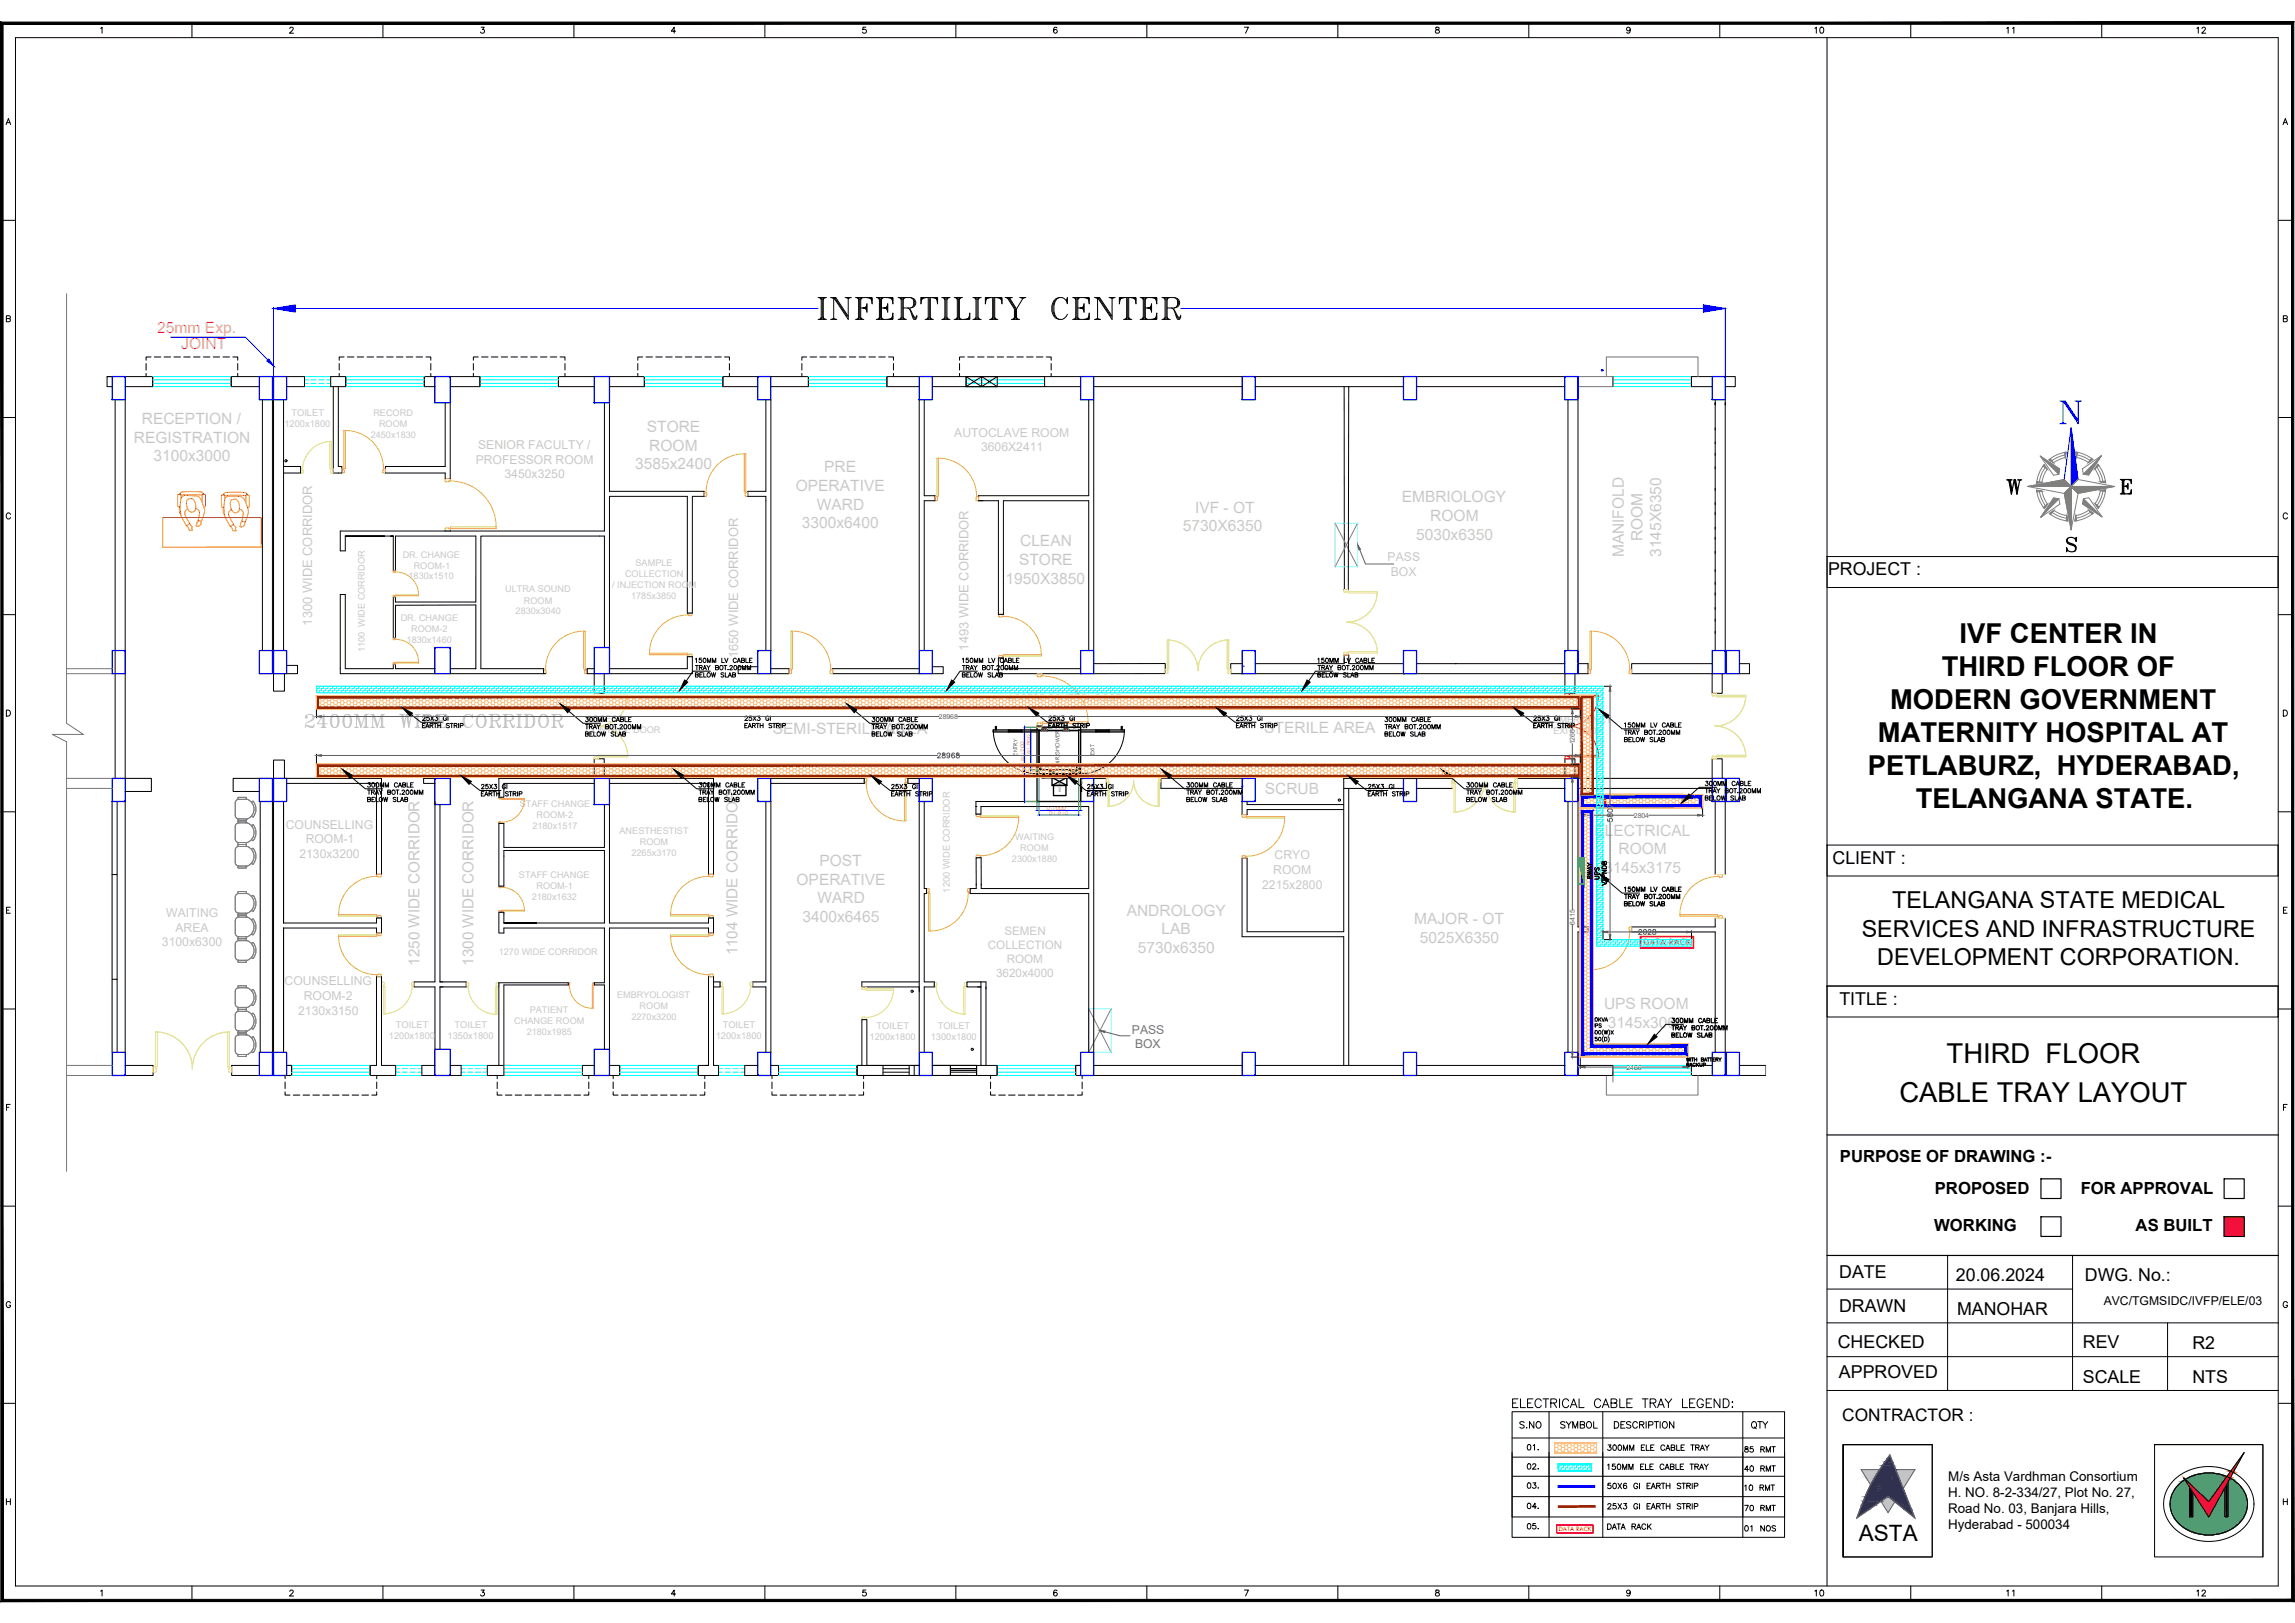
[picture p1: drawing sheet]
<svg xmlns="http://www.w3.org/2000/svg" width="594mm" height="420mm" viewBox="0 0 594 420" stroke-linecap="round" stroke-linejoin="round" font-family="sans-serif">
<defs><g id="words">
<text font-size="9.7" fill="#00f" x="532" y="110.8">N</text>
<g font-size="7.1">
<text x="518.2" y="129.1">W</text>
<text x="507.3" y="166.5">IVF CENTER IN</text>
<text x="502.6" y="175.1">THIRD FLOOR OF</text>
<text x="489.3" y="183.6">MODERN GOVERNMENT</text>
<text x="486.1" y="192.2">MATERNITY HOSPITAL AT</text>
<text x="483.5" y="200.6">PETLABURZ, HYDERABAD,</text>
<text x="495.9" y="209.2">TELANGANA STATE.</text>
<text x="503.9" y="275.2">THIRD FLOOR</text>
<text x="491.7" y="285.3">CABLE TRAY LAYOUT</text>
</g>
<text font-size="6.6" fill="#5e5e5e" x="78" y="189.4">2400MM WIDE CORRIDOR</text>
<g font-size="6">
<text x="489.8" y="235.2">TELANGANA STATE MEDICAL</text>
<text x="481.9" y="242.4">SERVICES AND INFRASTRUCTURE</text>
<text x="486" y="249.7">DEVELOPMENT CORPORATION.</text>
</g>
<text font-size="5.8" x="481.2" y="398.9">ASTA</text>
<text font-size="5.3" x="390.2" y="365.5">ELECTRICAL CABLE TRAY LEGEND:</text>
<g font-size="4.9">
<text x="468.5" y="9.9">10</text>
<text x="518.2" y="9.9">11</text>
<text x="567.3" y="9.9">12</text>
<text x="392.3" y="371.1">S.NO</text>
<text x="402.9" y="371.1">SYMBOL</text>
<text x="452.3" y="371.1">QTY</text>
<text x="468.5" y="414.5">10</text>
<text x="518.2" y="414.5">11</text>
<text x="567.3" y="414.5">12</text>
</g>
<g font-size="4.6">
<text x="473.2" y="148.9">PROJECT :</text>
<text x="474.4" y="223.7">CLIENT :</text>
<text x="476.1" y="260.2">TITLE :</text>
<text x="476.1" y="330.7">DATE</text>
<text x="506.3" y="331.6">20.06.2024</text>
<text x="539.7" y="331.7">DWG. No.:</text>
<text x="476.1" y="339.7">DRAWN</text>
<text x="506.6" y="340.5">MANOHAR</text>
<text x="475.7" y="348.9">CHECKED</text>
<text x="539.2" y="348.8">REV</text>
<text x="567.5" y="349.2">R2</text>
<text x="476" y="356.7">APPROVED</text>
<text x="539.2" y="357.9">SCALE</text>
<text x="567.5" y="358">NTS</text>
</g>
<text font-size="4.5" x="476.9" y="367.8">CONTRACTOR :</text>
<g font-size="4.4">
<text x="394.1" y="376.8">01.</text>
<text x="450.5" y="377.1">85 RMT</text>
<text x="394.1" y="381.7">02.</text>
<text x="450.5" y="382.1">40 RMT</text>
<text x="394.1" y="386.6">03.</text>
<text x="450.5" y="387">10 RMT</text>
<text x="394.1" y="391.9">04.</text>
<text x="450.5" y="392.3">70 RMT</text>
<text x="394.1" y="397.2">05.</text>
<text x="450.5" y="397.6">01 NOS</text>
</g>
<g font-size="4.3">
<text x="476.3" y="300.8">PURPOSE OF DRAWING :-</text>
<text x="500.9" y="309.2">PROPOSED</text>
<text x="538.6" y="309.2">FOR APPROVAL</text>
<text x="500.7" y="318.7">WORKING</text>
<text x="552.8" y="318.7">AS BUILT</text>
</g>
<g font-size="4" fill="#f0f">
<text x="40.7" y="86.2">25mm Exp.</text>
<text x="46.9" y="90.4">JOINT</text>
</g>
<g font-size="4" fill="#c7c8ca">
<text x="36.7" y="109.7">RECEPTION /</text>
<text x="167.4" y="111.8">STORE</text>
<text x="34.6" y="114.6">REGISTRATION</text>
<text x="39.8" y="119.4">3100x3000</text>
<text x="168.1" y="116.7">ROOM</text>
<text x="164.4" y="121.5">3585x2400</text>
<text x="213.3" y="122.3">PRE</text>
<text x="206" y="127.1">OPERATIVE</text>
<text x="211.4" y="131.9">WARD</text>
<text x="362.8" y="130.1">EMBRIOLOGY</text>
<text x="207.6" y="136.8">3300x6400</text>
<text x="306.2" y="137.6">5730X6350</text>
<text x="309.4" y="132.7">IVF - OT</text>
<text x="370.2" y="134.9">ROOM</text>
<text x="264.1" y="141.4">CLEAN</text>
<text x="366.6" y="139.7">5030x6350</text>
<text x="425.2" y="140.1" transform="rotate(-90 425.2 140.1)">ROOM</text>
<text x="263.8" y="146.3">STORE</text>
<text x="420.4" y="144.3" transform="rotate(-90 420.4 144.3)">MANIFOLD</text>
<text x="430" y="144.1" transform="rotate(-90 430 144.1)">3145X6350</text>
<text x="260.3" y="151.1">1950X3850</text>
<text x="200.1" y="190">SEMI-STERILE AREA</text>
<text x="327.3" y="189.7">STERILE AREA</text>
<text x="327.4" y="205.4">SCRUB</text>
<text x="412.8" y="216.3">ELECTRICAL</text>
<text x="419" y="221.2">ROOM</text>
<text x="212.1" y="224.1">POST</text>
<text x="415.3" y="226">3145x3175</text>
<text x="206.2" y="229">OPERATIVE</text>
<text x="211.6" y="233.8">WARD</text>
<text x="207.7" y="238.6">3400x6465</text>
<text x="291.7" y="237.1">ANDROLOGY</text>
<text x="366.1" y="239.3">MAJOR - OT</text>
<text x="300.7" y="241.9">LAB</text>
<text x="367.5" y="244.1">5025X6350</text>
<text x="294.6" y="246.7">5730x6350</text>
<text x="415.2" y="261.2">UPS ROOM</text>
<text x="416.2" y="266">3145x3060</text>
</g>
<g font-size="3.9" fill="#c7c8ca">
<text x="108.6" y="250" transform="rotate(-90 108.6 250)">1250 WIDE CORRIDOR</text>
<text x="122.6" y="250" transform="rotate(-90 122.6 250)">1300 WIDE CORRIDOR</text>
<text x="190.9" y="247.4" transform="rotate(-90 190.9 247.4)">1104 WIDE CORRIDOR</text>
</g>
<g font-size="3.5">
<text x="504.3" y="383.5">M/s Asta Vardhman Consortium</text>
<text x="504.3" y="387.7">H. NO. 8-2-334/27, Plot No. 27,</text>
<text x="504.3" y="395.9">Hyderabad - 500034</text>
<text x="504.3" y="391.8">Road No. 03, Banjara Hills,</text>
</g>
<g font-size="3.4" fill="#c7c8ca">
<text x="80.8" y="162" transform="rotate(-90 80.8 162)">1300 WIDE CORRIDOR</text>
<text x="191" y="170.4" transform="rotate(-90 191 170.4)">1650 WIDE CORRIDOR</text>
<text x="250.7" y="168.4" transform="rotate(-90 250.7 168.4)">1493 WIDE CORRIDOR</text>
</g>
<g font-size="3.2" fill="#c7c8ca">
<text x="247" y="113">AUTOCLAVE ROOM</text>
<text x="123.8" y="116.3">SENIOR FACULTY /</text>
<text x="253.9" y="116.8">3606X2411</text>
<text x="123.1" y="120.1">PROFESSOR ROOM</text>
<text x="130.6" y="123.9">3450x3250</text>
<text x="359.2" y="145.3">PASS</text>
<text x="360" y="149.2">BOX</text>
<text x="74" y="214.5">COUNSELLING</text>
<text x="79.1" y="218.3">ROOM-1</text>
<text x="77.5" y="222.1">2130x3200</text>
<text x="329.6" y="226.3">ROOM</text>
<text x="329.9" y="222.4">CRYO</text>
<text x="326.7" y="230">2215x2800</text>
<text x="43" y="237.4">WAITING</text>
<text x="41.9" y="245">3100x6300</text>
<text x="45.4" y="241.2">AREA</text>
<text x="73.7" y="255.1">COUNSELLING</text>
<text x="77.2" y="262.7">2130x3150</text>
<text x="78.6" y="258.9">ROOM-2</text>
</g>
<g font-size="3.2" fill="#767676">
<text x="293" y="267.6">PASS</text>
<text x="293.8" y="271.4">BOX</text>
</g>
<text font-size="3.2" x="544.6" y="337.7">AVC/TGMSIDC/IVFP/ELE/03</text>
<g font-size="3" fill="#c7c8ca">
<text x="255.7" y="245.7">COLLECTION</text>
<text x="260" y="242">SEMEN</text>
<text x="260.6" y="249.3">ROOM</text>
<text x="257.8" y="252.9">3620x4000</text>
</g>
<text font-size="2.6" fill="#f00" x="425.4" y="244.7">DATA RACK</text>
<g font-size="2.4" fill="#c7c8ca">
<text x="75.4" y="107.6">TOILET</text>
<text x="96.6" y="107.6">RECORD</text>
<text x="73.6" y="110.5">1200x1800</text>
<text x="96" y="113.3">2450x1830</text>
<text x="98.1" y="110.5">ROOM</text>
<text x="104.2" y="144.3">DR. CHANGE</text>
<text x="107.1" y="147.2">ROOM-1</text>
<text x="161.8" y="149.3">COLLECTION</text>
<text x="164.5" y="146.5">SAMPLE</text>
<text x="105.8" y="150">1830x1510</text>
<text x="130.8" y="153.4">ULTRA SOUND</text>
<text x="158.5" y="152.2">/ INJECTION ROOM</text>
<text x="163.4" y="155">1785x3850</text>
<text x="103.7" y="160.8">DR. CHANGE</text>
<text x="133.5" y="159.1">2830x3040</text>
<text x="135.6" y="156.2">ROOM</text>
<text x="105.3" y="166.4">1830x1460</text>
<text x="106.4" y="163.6">ROOM-2</text>
<text x="94.5" y="168.9" transform="rotate(-90 94.5 168.9)">1100 WIDE CORRIDOR</text>
<text x="260.9" y="181.4">ACCESS CONTROL DOOR</text>
<text x="151.7" y="189.9">CONTROL DOOR</text>
<text x="151.8" y="187">ACCESS</text>
<text x="402.1" y="187.1">EMERGENCY</text>
<text x="402.1" y="189.9">EXIT DOOR</text>
<text x="134.5" y="208.9">STAFF CHANGE</text>
<text x="137.8" y="214.6">2180x1517</text>
<text x="138.9" y="211.8">ROOM-2</text>
<text x="160.4" y="215.8">ANESTHESTIST</text>
<text x="163.5" y="221.5">2265x3170</text>
<text x="165.6" y="218.6">ROOM</text>
<text x="262.8" y="217.4">WAITING</text>
<text x="264.1" y="220.3">ROOM</text>
<text x="134.3" y="227.2">STAFF CHANGE</text>
<text x="262" y="223.1">2300x1880</text>
<text x="137.6" y="232.9">2180x1632</text>
<text x="138.9" y="230.1">ROOM-1</text>
<text x="245.9" y="231.1" transform="rotate(-90 245.9 231.1)">1200 WIDE CORRIDOR</text>
<text x="129.1" y="247.1">1270 WIDE CORRIDOR</text>
<text x="137.1" y="262.2">PATIENT</text>
<text x="159.7" y="258.4">EMBRYOLOGIST</text>
<text x="165.6" y="261.2">ROOM</text>
<text x="100.7" y="268.9">1200x1800</text>
<text x="102.5" y="266">TOILET</text>
<text x="115.8" y="268.9">1350x1800</text>
<text x="117.7" y="266">TOILET</text>
<text x="133.1" y="265">CHANGE ROOM</text>
<text x="136.3" y="267.9">2180x1985</text>
<text x="163.4" y="264">2270x3200</text>
<text x="185.3" y="268.9">1200x1800</text>
<text x="187.1" y="266">TOILET</text>
<text x="225.1" y="269.3">1200x1800</text>
<text x="226.9" y="266.4">TOILET</text>
<text x="240.9" y="269.3">1300x1800</text>
<text x="242.7" y="266.4">TOILET</text>
</g>
<g font-size="1.8" fill="#5e5e5e">
<text x="243" y="186.1">28968</text>
<text x="407.6" y="192.7" transform="rotate(-90 407.6 192.7)">1266</text>
<text x="422.9" y="211.7">2804</text>
<text x="407.6" y="239.4" transform="rotate(-90 407.6 239.4)">6415</text>
<text x="421" y="276.9">2466</text>
</g>
<text font-size="1.8" fill="#f00" x="403.5" y="396.3">DATA RACK</text>
<g font-size="1.5">
<text x="263.4" y="195.6" transform="rotate(-90 263.4 195.6)">ENTRY</text>
<text x="283.3" y="195.4" transform="rotate(-90 283.3 195.4)">EXIT</text>
<text x="274.3" y="198.1" transform="rotate(-90 274.3 198.1)">AIR SHOWER</text>
</g>
<g font-size="1.4" fill="#f00">
<text x="265.1" y="197" transform="rotate(-90 265.1 197)">W:1700</text>
<text x="266.8" y="195.3" transform="rotate(-90 266.8 195.3)">W1:900</text>
<text x="271" y="209.8">D:1000</text>
<text x="271.6" y="211">D1:910</text>
</g>
<g font-size=".8">
<text x="274.6" y="205" transform="rotate(-90 274.6 205)">BLOWER</text>
<text x="280.3" y="205.1" transform="rotate(-90 280.3 205.1)">CONTROLS</text>
</g>
</g></defs>
<!-- layer: EQP ASBUILT -->
<path d="M575.7 315l5.2 5.1v-5.1zM575.7 315l5.2 5.1h-5.2z" fill="#f00" stroke="#f00" stroke-width=".26"/>
<!-- layer: TITLE -->
<g fill="none" stroke="#000" stroke-width=".26">
<path d="M4 9.7h585.7v400.9h-585.7zM26.1 7.3l.3-.3v1.6M49.7 6v3.7M75 7.4l.3-.4 .5 .1 .1 .2-.2 .6-.8 .7h1.1M99.1 6v3.7M124.5 7h.8l-.4 .6a.52 .52 0 0 1 .4 .9 .52 .52 0 0 1-.9-.2M148.6 6v3.7M174.9 8.1h-1.1l.7-1.1v1.6M198 6v3.7M224.1 7h-.7l-.1 .7a.55 .55 0 0 1 .9 0 .55 .55 0 0 1-.1 .8 .55 .55 0 0 1-.8-.2M247.4 6v3.7M273.6 7.3l-.1-.2a.76 .76 0 0 0-.9 .6 .76 .76 0 0 0 .6 .9 .48 .48 0 0 0 .5-.4 .48 .48 0 0 0-.5-.6 .48 .48 0 0 0-.5 .5"/>
<path d="M296.9 6v3.7M322.1 7h1.1l-.8 1.6M346.3 6v3.7M371.7 7.1v.5l.7 .2 .2 .3a.52 .52 0 0 1-.5 .5 .52 .52 0 0 1-.5-.5l.9-.7-.1-.3zM395.7 6v3.7M422 7.6a.48 .48 0 0 1-.7 .4 .48 .48 0 0 1-.2-.8 .48 .48 0 0 1 .8 .1l.1 .3a.73 .73 0 0 1-.6 1l-.3-.2M445.2 6v3.7M472.9 9.7v400.9M494.6 6v3.7M544 6v3.7M1.6 32.3l.6-1.6 .6 1.6M1.8 31.7h.7"/>
<path d="M591 32.3l.6-1.6 .6 1.6M591.2 31.7h.7M.3 57h3.7M589.7 57h3.8M1.7 82.5l.8-.1 .1-.5-.9-.2v1.6l.9-.2 .1-.3-.4-.3M591.1 82.5l.8-.1 .1-.5-.9-.2v1.6l.9-.2 .1-.3-.4-.3M.3 108.1h3.7M589.7 108.1h3.8M2.7 133.2a.57 .57 0 0 0-.6-.4 .57 .57 0 0 0-.5 .6v.3a.57 .57 0 0 0 .5 .6 .57 .57 0 0 0 .6-.3M592.1 133.2a.57 .57 0 0 0-.6-.4 .57 .57 0 0 0-.5 .6v.3a.57 .57 0 0 0 .5 .6 .57 .57 0 0 0 .6-.3M.3 159.1h3.7M472.9 144.1h116.8v8h-116.8z"/>
<path d="M589.7 159.1h3.8M1.7 183.8h.5a.83 .83 0 0 1 .5 .8 .83 .83 0 0 1-.5 .8h-.5zM591.1 183.8h.5a.83 .83 0 0 1 .5 .8 .83 .83 0 0 1-.5 .8h-.5zM.3 210.2h3.7M472.9 218.8h116.8v8h-116.8zM589.7 210.2h3.8M1.7 235.6h.6M2.7 234.9h-1v1.5h1M591.1 235.6h.6M592.1 234.9h-1v1.5h1M472.9 255.3h116.8v8h-116.8zM.5 261.2h3.5"/>
<path d="M589.7 261.2h3.8M1.7 286.6h.6M2.7 285.9h-1v1.6M591.1 286.6h.6M592.1 285.9h-1v1.6M.3 312.2h3.7M589.7 312.2h3.8M2.7 337.3a.57 .57 0 0 0-.6-.4 .57 .57 0 0 0-.5 .6v.4a.56 .56 0 0 0 .6 .6 .56 .56 0 0 0 .5-.6h-.3M592.1 337.3a.57 .57 0 0 0-.6-.4 .57 .57 0 0 0-.5 .6v.4a.56 .56 0 0 0 .6 .6 .56 .56 0 0 0 .5-.6h-.3M.3 363.3h3.7M589.7 363.3h3.8M1.7 388.7h1"/>
<path d="M1.7 388v1.5M2.7 388v1.5M591.1 388v1.5M591.1 388.7h1M592.1 388v1.5M26.1 411.9l.3-.3v1.6M49.7 410.6v3.7M75 412l.3-.4h.3l.3 .3-.2 .5-.8 .8h1.1M99.1 410.6v3.7M124.5 411.6h.8l-.4 .6a.52 .52 0 0 1 .4 .9 .52 .52 0 0 1-.9-.2M148.6 410.6v3.7M174.9 412.7h-1.1l.7-1.1v1.6"/>
<path d="M198 410.6v3.7M224.1 411.6h-.7l-.1 .7a.55 .55 0 0 1 .9 0 .55 .55 0 0 1-.1 .8 .55 .55 0 0 1-.8-.2M247.4 410.6v3.7M273.6 411.8l-.1-.1a.76 .76 0 0 0-.9 .6 .76 .76 0 0 0 .6 .9 .48 .48 0 0 0 .5-.5 .48 .48 0 0 0-.5-.5 .48 .48 0 0 0-.5 .5M296.9 410.6v3.7M322.1 411.6h1.1l-.8 1.6M346.3 410.6v3.7M371.7 411.7v.4l.7 .3 .2 .3a.52 .52 0 0 1-.5 .5 .52 .52 0 0 1-.5-.5l.9-.7-.1-.3zM395.7 410.6v3.7M422 412.1a.48 .48 0 0 1-.7 .5 .48 .48 0 0 1-.2-.8 .48 .48 0 0 1 .8 0l.1 .3a.73 .73 0 0 1-.6 1.1l-.3-.2M445.2 410.6v3.7M494.6 410.6v3.7"/>
<path d="M544 410.6v3.7"/>
</g>
<!-- layer: 0 -->
<g fill="none" stroke="#000" stroke-width=".26">
<path d="M472.9 255.3h116.8M472.9 333.7h63.6M472.9 325h116.8M504.1 325v35M536.5 325v35M472.9 351.2h116.8M472.9 342.5h116.8M472.9 360h116.8M561.1 342.5v17.5M500.1 374h-23v29.1M557.7 374h28.1v29.1M477.1 403.1h23"/>
<path d="M477.1 402.9v-28.9h23.1v28.9"/>
</g>
<!-- layer: TITLE -->
<path d="M593.8 5.7l-.6 .6 .6 408.3zM593.2 6.3l.6 408.3-.6-.6zM.2 414.6h593.6l-.6-.6zM.2 414.6l.6-.6h592.4zM.2 5.7v408.9l.6-.6zM.2 5.7l.6 .6v407.7zM.2 5.7l.6 .6 593-.6zM.8 6.3l593-.6-.6 .6z" fill="#000" stroke="#000" stroke-width=".26"/>
<!-- layer: TEXT -->
<g fill="none" stroke="#000" stroke-width=".3">
<path d="M535.3 139.3a.75 .75 0 0 0 .4 1.2l1.6 .8a1.05 1.05 0 0 1-.1 1.2 1.05 1.05 0 0 1-1.2 .3l-.9-.5-.1-.5v1l.1-.5M537.3 139.7l.1-.6v1.1a1.39 1.39 0 0 0-1-1.1 1.39 1.39 0 0 0-1.4 .6v.5a2.97 2.97 0 0 0 2.1 1.2l.2 .4-.2 .9M548.9 124.1h2.8v1.1l-.2-1.1M548.9 127.8h2.8v-1l-.2 1M549 124.1l.4 .2M549.2 124.1l.2 .4M549.4 124.1v3.7M549.4 127.7l-.4 .1M549.4 127.5l-.2 .3M549.6 124.3v3.4M549.8 124.1v3.7M549.8 125.9h1"/>
<path d="M549.8 127.5l.1 .3M549.8 127.7l.3 .1M549.9 124.1l-.1 .4M550.1 124.1l-.3 .2M550.8 125.2v1.4l-.2-.7zM550.8 125.5l-.3 .4 .3 .4M550.8 125.7l-.7 .2 .7 .2M550.8 124.1l.9 .2M551.2 124.1l.5 .4M551.3 124.1l.4 .6M551.7 127.7l-.9 .1M551.7 127.5l-.5 .3"/>
<path d="M551.7 127.3l-.4 .5M535.1 140.2a2.73 2.73 0 0 0 2 1.1l.2 .3"/>
</g>
<!-- layer: TITLE -->
<g fill="none" stroke="#808080" stroke-width=".26">
<path d="M528.1 118.1l5 3.3-.2 1.4-1.3 .2zM531.6 119.8l1.4-.8 1.6-.5 .2-1.4-2 .5-2.4 1.4 1.2 .8M534.7 117.7l-1.9 .6-1.6 1M537.4 117l.1 1.4M537.4 117l2.6 .8 1.8 1.1-1.2 .8-1.5-.8-1.5-.5M537.5 117.7l1.8 .6 1.7 .9M524.9 125.9h11.2h-11.2M527.2 126.9l1.4 .2 .5 1.8 .9 1.6M527.2 126.9l.8 2.9 1.2 1.9 .8-1.2M527.9 127.3l.7 2.1 .9 1.5M529.1 120.3l.8 1.2-.8 1.6-.5 1.7-1.4 .3 .8-2.9zM529.4 121.1l-.9 1.4-.6 2.2"/>
<path d="M531.3 132.7l1.4 .8 2.2 .7M531.6 128.9l1.4 .2 .2 1.4-5 3.4zM534.3 124.2l-9.4 1.7 9.4 1.8M534.3 124.2l1.8 1.7h11.3h-11.3l1.8-1.8-1.8 1.8zM534.3 127.7l1.8-1.8-1.8 1.8M535 133.5l-1.7-.5-1.6-.9-1.2 .8 1.9 1.2 2.9 .8-.3-1.4M536.1 125.9v11.3v-11.3l1.8 1.8zM537.3 133.5l1.8-.5 1.6-.9 1.2 .7-1.9 1.3-2.9 .8 .2-1.4M537.9 124.1l9.5 1.8-9.5 1.8-1.8 9.5-1.8-9.5M539 121.4l5-3.5-3.4 5.1-1.3-.3zM539.3 129.1l1.4-.2 3.4 4.9-5-3.3zM541.1 132.6l-1.5 .9-2.1 .6"/>
<path d="M542.2 121.4l1 1.6 .5 1.7 1.4 .3-.9-2.9-1.2-1.9-.8 1.2M542.8 121l.9 1.4 .6 2.2M543.7 127l1.4-.2-.8 2.9-1.2 1.9-.8-1.2 .9-1.6zM544.4 127.1l-.7 2.2-.8 1.5"/>
</g>
<g fill="#808080" stroke="#808080" stroke-width=".26">
<path d="M524.9 125.9l9.4-1.7 1.8 1.7z"/>
<path d="M536.1 125.9h11.3l-9.5 1.8z"/>
<path d="M543 120.2l.3 .4-1.1 .8z"/>
<path d="M544 117.9l-3.4 5.1-1.3-.3z"/>
<path d="M541.4 118.7l.4 .2-1.2 .9z"/>
<path d="M543.7 124.7l1.3-.2 .1 .5z"/>
<path d="M543.7 127l1.4-.2-.1 .4z"/>
<path d="M540.7 132.1l1.2 .7-.4 .3z"/>
<path d="M542.3 130.4l1.1 .8-.3 .4z"/>
<path d="M539.3 129.1l4.8 4.7-5-3.3z"/>
<path d="M536.1 125.9v11.3l-1.8-9.5z"/>
<path d="M537.3 133.5l.3 1.3-.5 .1z"/>
<path d="M535 133.5l.3 1.4-.5-.1z"/>
<path d="M528.1 118.1l5 3.3-.2 1.4z"/>
<path d="M529.1 120.3l.8 1.2-1.1-.8z"/>
<path d="M530.4 119l.4-.3 .8 1.1z"/>
<path d="M527.2 124.6l1.4 .2-1.4 .3z"/>
<path d="M531.6 128.9l1.4 .2-4.8 4.8z"/>
<path d="M527.2 126.9l1.4 .3-1.3 .2z"/>
<path d="M530.5 132.9l1.2-.8-.8 1.1z"/>
<path d="M528.9 131.3l1.1-.8-.8 1.2z"/>
<path d="M534.3 117.1h.5l-.2 1.4z"/>
<path d="M537.4 117l.4 .1-.3 1.3z"/>
</g>
<path d="M537.9 124.1l-1.8-13.3-1.8 13.4" fill="none" stroke="#00f" stroke-width=".26"/>
<path d="M536.1 110.8l1.8 13.3-1.8 1.8z" fill="#00f" stroke="#00f" stroke-width=".26"/>
<!-- layer: walls -->
<path d="M472.9 293.8h116.8M472.9 325h116.8" fill="none" stroke="#000" stroke-width=".3"/>
<!-- layer: 0.0 -->
<path d="M528.3 305.2h5.2v5.1h-5.2zM528.3 315h5.2v5.1h-5.2zM575.7 305.2h5.2v5.1h-5.2zM575.7 315h5.2v5.1h-5.2z" fill="none" stroke="#000" stroke-width=".3"/>
<g fill="#000" stroke="#000" stroke-width=".26">
<path d="M566.8 384.9l.1 .2zM576.8 383.6v1.3h-.8z"/>
<path d="M566.8 385.1l.8 1.1zM566.8 385.1l.8 1.1h-.8z"/>
<path d="M566.8 386.2l.8 6.5v-6.5zM566.8 386.2l.8 6.5h-.8z"/>
<path d="M576 384.9l.8 .2v-.2zM576 384.9l.8 .2h-.9z"/>
<path d="M575.9 385.1l.9 7.6v-7.6zM575.9 385.1l.9 7.6h-.9z"/>
</g>
<g fill="#139b48" stroke="#139b48" stroke-width=".26">
<path d="M571.5 381.3h.6z"/>
<path d="M577.3 382.6l.2 .2z"/>
<path d="M575.9 385.1v.1z"/>
<path d="M571.3 397.4h.9z"/>
<path d="M571.5 381.3h.8zM571.2 381.3h1.1z"/>
<path d="M571.2 381.3h1.3zM571 381.3h1.5z"/>
<path d="M571 381.3l1.8 .1zM570.7 381.4h2.1z"/>
<path d="M570.7 381.4h2.3zM570.6 381.4h2.4z"/>
<path d="M570.6 381.4h2.7zM570.3 381.4h3z"/>
<path d="M570.3 381.4h3.1zM570.1 381.4h3.3z"/>
<path d="M570.1 381.4l3.6 .1zM569.8 381.5h3.9z"/>
<path d="M569.8 381.5h4.1zM569.7 381.5h4.2z"/>
<path d="M569.7 381.5l4.5 .1zM569.4 381.6h4.8z"/>
<path d="M569.4 381.6h4.9zM569.2 381.6h5.1z"/>
<path d="M569.2 381.6l5.4 .1zM568.9 381.7h5.7z"/>
<path d="M568.9 381.7h5.9zM568.8 381.7h6z"/>
<path d="M568.8 381.7l6.2 .1zM568.5 381.8h6.5z"/>
<path d="M568.5 381.8h6.7zM568.3 381.8h6.9z"/>
<path d="M568.3 381.8l7.2 .1zM568 381.9h7.5z"/>
<path d="M568 381.9h7.6zM567.9 381.9h7.7z"/>
<path d="M567.9 381.9l8 .1zM567.6 382h8.3z"/>
<path d="M567.6 382l8.4 .1zM567.5 382.1h8.5z"/>
<path d="M567.5 382.1l8.8 .1zM567.2 382.2h9.1z"/>
<path d="M567.2 382.2l9.2 .1zM567.1 382.3h9.3z"/>
<path d="M567.1 382.3h9.3zM566.8 382.4h9.6z"/>
<path d="M566.8 382.4l9.4 .2 .2-.2zM566.4 382.6l.4-.2 9.4 .2z"/>
<path d="M566.4 382.6l9.7 .2 .1-.2zM566 382.8l.4-.2 9.7 .2z"/>
<path d="M577.2 382.8l.5 .1zM577.2 382.8l.5 .1z"/>
<path d="M566 382.8l9.9 .2 .2-.2zM565.7 383l.3-.2 9.9 .2z"/>
<path d="M577.2 382.9l.8 .2zM577.2 382.9l.8 .2h-1z"/>
<path d="M565.5 383.1l.2 .2zM565.2 383.3l.3-.2 .2 .2z"/>
<path d="M577 383.1l1.4 .2-.4-.2zM577 383.1l1.4 .2h-1.5z"/>
<path d="M565.2 383.3l.7 .2-.2-.2zM564.9 383.5l.3-.2 .7 .2z"/>
<path d="M576.9 383.3l1.8 .3-.3-.3zM576.9 383.3l1.8 .3h-1.9z"/>
<path d="M576.8 383.6h1.9zM576.8 383.6h1.9z"/>
<path d="M564.9 383.5l1.1 .3-.1-.3zM564.5 383.8l.4-.3 1.1 .3z"/>
<path d="M576.8 383.6l2.2 .2-.3-.2zM576.8 383.6l2.2 .2h-2.2z"/>
<path d="M564.5 383.8l1.7 .2-.2-.2zM564.2 384l.3-.2 1.7 .2z"/>
<path d="M576.8 383.8l2.5 .3-.3-.3zM576.8 383.8l2.5 .3h-2.5z"/>
<path d="M564.2 384l2.2 .3-.2-.3zM563.9 384.3l.3-.3 2.2 .3z"/>
<path d="M576.8 384.1l2.8 .3-.3-.3zM576.8 384.1l2.8 .3h-2.8z"/>
<path d="M563.9 384.3l2.7 .3-.2-.3zM563.9 384.3l2.7 .3h-2.9z"/>
<path d="M576.8 384.4l3.1 .3-.3-.3zM576.8 384.4l3.1 .3h-3.1z"/>
<path d="M563.7 384.6l3.1 .3-.2-.3zM563.7 384.6l3.1 .3h-3.4z"/>
<path d="M563.4 384.9h3.4zM563.4 384.9h3.4z"/>
<path d="M576.8 384.7l3.4 .3-.3-.3zM576.8 384.7l3.4 .3h-3.4z"/>
<path d="M563.4 384.9l3.4 .3v-.3zM563.4 384.9l3.4 .3h-3.7z"/>
<path d="M576.8 385l3.6 .3-.2-.3zM576.8 385l3.6 .3h-3.6z"/>
<path d="M563.1 385.2l3.7 .4v-.4zM563.1 385.2l3.7 .4h-3.9z"/>
<path d="M576.8 385.3l3.8 .3-.2-.3zM576.8 385.3l3.8 .3h-3.8z"/>
<path d="M562.9 385.6l3.9 .3v-.3zM562.9 385.6l3.9 .3h-4.1z"/>
<path d="M576.8 385.6l4 .3-.2-.3zM576.8 385.6l4 .3h-4z"/>
<path d="M562.7 385.9l4.1 .3v-.3zM562.7 385.9l4.1 .3h-4.3z"/>
<path d="M576.8 385.9l4.2 .4-.2-.4zM576.8 385.9l4.2 .4h-4.2z"/>
<path d="M562.5 386.2l4.3 .4v-.4zM562.5 386.2l4.3 .4h-4.4z"/>
<path d="M576.8 386.3l4.4 .3-.2-.3zM576.8 386.3l4.4 .3h-4.4z"/>
<path d="M562.4 386.6l4.4 .3v-.3zM562.4 386.6l4.4 .3h-4.6z"/>
<path d="M576.8 386.6l4.5 .4-.1-.4zM576.8 386.6l4.5 .4h-4.5z"/>
<path d="M562.2 386.9l4.6 .4v-.4zM562.2 386.9l4.6 .4h-4.7z"/>
<path d="M576.8 387l4.7 .3-.2-.3zM576.8 387l4.7 .3h-4.7z"/>
<path d="M562.1 387.3l4.7 .3v-.3zM562.1 387.3l4.7 .3h-4.8z"/>
<path d="M576.8 387.3l4.8 .4-.1-.4zM576.8 387.3l4.8 .4h-4.8z"/>
<path d="M562 387.6l4.8 .4v-.4zM562 387.6l4.8 .4h-4.9z"/>
<path d="M576.8 387.7l4.9 .3-.1-.3zM576.8 387.7l4.9 .3h-4.9z"/>
<path d="M561.9 388l4.9 .3v-.3zM561.9 388l4.9 .3h-5z"/>
<path d="M576.8 388l4.9 .4v-.4zM576.8 388l4.9 .4h-4.9z"/>
<path d="M561.8 388.3l5 .4v-.4zM561.8 388.3l5 .4h-5z"/>
<path d="M576.8 388.4l5 .4-.1-.4zM576.8 388.4l5 .4h-5z"/>
<path d="M565.7 383l6.1 5.8 4.1-5.8zM565.7 383l6.1 5.8z"/>
<path d="M561.8 388.7l5 .4v-.4zM561.8 388.7l5 .4h-5.1z"/>
<path d="M576.8 388.8l5 .3v-.3zM576.8 388.8l5 .3h-5z"/>
<path d="M561.7 389.1l5.1 .3v-.3zM561.7 389.1l5.1 .3h-5.1z"/>
<path d="M576.8 389.1l5 .4v-.4zM576.8 389.1l5 .4h-5z"/>
<path d="M561.7 389.4l5.1 .4v-.4zM561.7 389.4l5.1 .4h-5.1z"/>
<path d="M576.8 389.5l5 .4v-.4zM576.8 389.5l5 .4h-5z"/>
<path d="M561.7 389.8l5.1 .4v-.4zM561.7 389.8l5.1 .4h-5z"/>
<path d="M576.8 389.9l4.9 .3 .1-.3zM576.8 389.9l4.9 .3h-4.9z"/>
<path d="M561.8 390.2l5 .3v-.3zM561.8 390.2l5 .3h-5z"/>
<path d="M576.8 390.2l4.9 .4v-.4zM576.8 390.2l4.9 .4h-4.9z"/>
<path d="M561.8 390.5l5 .4v-.4zM561.8 390.5l5 .4h-4.9z"/>
<path d="M576.8 390.6l4.8 .4 .1-.4zM576.8 390.6l4.8 .4h-4.8z"/>
<path d="M561.9 390.9l4.9 .4v-.4zM561.9 390.9l4.9 .4h-4.8z"/>
<path d="M576.8 391l4.7 .3 .1-.3zM576.8 391l4.7 .3h-4.7z"/>
<path d="M562 391.3l4.8 .3v-.3zM562 391.3l4.8 .3h-4.7z"/>
<path d="M576.8 391.3l4.6 .4 .1-.4zM576.8 391.3l4.6 .4h-4.6z"/>
<path d="M562.1 391.6l4.7 .4v-.4zM562.1 391.6l4.7 .4h-4.5z"/>
<path d="M576.8 391.7l4.4 .3 .2-.3zM576.8 391.7l4.4 .3h-4.4z"/>
<path d="M562.3 392l4.5 .3v-.3zM562.3 392l4.5 .3h-4.4z"/>
<path d="M576.8 392l4.3 .4 .1-.4zM576.8 392l4.3 .4h-4.3z"/>
<path d="M575.9 385.2v7.4zM575.9 385.2v7.4h-4.1z"/>
<path d="M567.6 386.2l4.1 6.4zM567.6 386.2l4.1 6.4h-4.1z"/>
<path d="M562.4 392.3l4.4 .3v-.3zM562.4 392.3l4.4 .3h-4.2z"/>
<path d="M576.8 392.4l4.1 .3 .2-.3zM576.8 392.4l4.1 .3h-4.1z"/>
<path d="M571.8 392.6l4.1 .1zM571.8 392.6l4.1 .1z"/>
<path d="M567.6 392.6l4.2 .1zM567.6 392.6l4.2 .1z"/>
<path d="M562.6 392.6l4.2 .1zM562.6 392.6l4.2 .1z"/>
<path d="M562.6 392.7h18.3zM562.6 392.7h18.3z"/>
<path d="M562.6 392.7l18.1 .3 .2-.3zM562.6 392.7l18.1 .3h-17.9z"/>
<path d="M562.8 393h17.9zM562.8 393h17.9z"/>
<path d="M562.8 393l17.7 .3 .2-.3zM562.8 393l17.7 .3h-17.5z"/>
<path d="M563 393.3h17.5zM563 393.3l17.5 .1z"/>
<path d="M563.1 393.4l17.2 .2 .2-.2zM563.1 393.4l17.2 .2h-17z"/>
<path d="M563.3 393.6h17zM563.3 393.6l16.9 .1z"/>
<path d="M563.3 393.7l16.7 .2 .2-.2zM563.3 393.7l16.7 .2h-16.5z"/>
<path d="M563.5 393.9h16.5zM563.5 393.9l16.5 .1z"/>
<path d="M563.6 394l16.1 .2 .3-.2zM563.6 394l16.1 .2h-15.9z"/>
<path d="M563.8 394.2h15.9zM563.8 394.2l15.9 .1z"/>
<path d="M563.8 394.3l15.6 .2 .3-.2zM563.8 394.3l15.6 .2h-15.3z"/>
<path d="M564.1 394.5h15.3zM564.1 394.5l15.3 .1z"/>
<path d="M564.1 394.6l15 .2 .3-.2zM564.1 394.6l15 .2h-14.7z"/>
<path d="M564.4 394.8h14.7zM564.4 394.8h14.7z"/>
<path d="M564.4 394.8l14.4 .2 .3-.2zM564.4 394.8l14.4 .2h-14.1z"/>
<path d="M564.7 395h14.1zM564.7 395l14.1 .1z"/>
<path d="M564.8 395.1l13.7 .2 .3-.2zM564.8 395.1l13.7 .2h-13.5z"/>
<path d="M565 395.3h13.5zM565 395.3h13.4z"/>
<path d="M565.1 395.3l13 .2 .3-.2zM565.1 395.3l13 .2h-12.7z"/>
<path d="M565.4 395.5h12.7zM565.4 395.5l12.7 .1z"/>
<path d="M565.4 395.6l12.4 .2 .3-.2zM565.4 395.6l12.4 .2h-12.1z"/>
<path d="M565.7 395.8h12.1zM565.7 395.8h12z"/>
<path d="M565.8 395.8l11.6 .2 .3-.2zM565.8 395.8l11.6 .2h-11.3z"/>
<path d="M566.1 396h11.3zM566.1 396h11.2z"/>
<path d="M566.2 396l10.8 .2 .3-.2zM566.2 396l10.8 .2h-10.5z"/>
<path d="M566.5 396.2h10.5zM566.5 396.2h10.5z"/>
<path d="M566.6 396.2l10 .2 .4-.2zM566.6 396.2l10 .2h-9.7z"/>
<path d="M566.9 396.4h9.7zM566.9 396.4h9.7z"/>
<path d="M567 396.4l9.2 .1 .4-.1zM567 396.4l9.2 .1h-8.9z"/>
<path d="M567.3 396.5h8.9zM567.3 396.5l8.9 .1z"/>
<path d="M567.4 396.6h8.8zM567.4 396.6l8.4 .1z"/>
<path d="M567.7 396.7h8.1zM567.7 396.7h8z"/>
<path d="M567.8 396.7h7.9zM567.8 396.7l7.6 .1z"/>
<path d="M568.1 396.8h7.3zM568.1 396.8l7.2 .1z"/>
<path d="M568.2 396.9h7.1zM568.2 396.9l6.8 .1z"/>
<path d="M568.6 397h6.4zM568.6 397h6.3z"/>
<path d="M568.6 397h6.3zM568.6 397l5.9 .1z"/>
<path d="M569 397.1h5.5zM569 397.1h5.4z"/>
<path d="M569.1 397.1h5.3zM569.1 397.1l5 .1z"/>
<path d="M569.4 397.2h4.7zM569.4 397.2h4.6z"/>
<path d="M569.5 397.2h4.5zM569.5 397.2h4.1z"/>
<path d="M569.9 397.2h3.7zM569.9 397.2h3.6z"/>
<path d="M570 397.2h3.5zM570 397.2l3.2 .1z"/>
<path d="M570.3 397.3h2.9zM570.3 397.3h2.8z"/>
<path d="M570.4 397.3h2.7zM570.4 397.3h2.3z"/>
<path d="M570.8 397.3h1.9zM570.8 397.3h1.8z"/>
<path d="M570.9 397.3h1.7zM570.9 397.3l1.3 .1z"/>
<path d="M571.3 397.4h.9zM571.4 397.4h.8z"/>
</g>
<path d="M500.2 374v29.1M557.7 374h28.1v29.1h-28.1zM562.8 383.1a13.1 13.1 0 0 1 19.2 1.5 8.8 8.8 0 0 1-4.1 13l-2.8 1-3.1 .4-3-.2-2.9-1a9 9 0 0 1-5.1-12.3zM563.8 384.4a11.5 11.5 0 0 1 16.6 .9 7 7 0 0 1-2.5 10.4 11.6 11.6 0 0 1-14.8-2.3 6.7 6.7 0 0 1 .7-9zM565.3 382.6l6.5 6.2 9.1-12.8-9.1 16.7zM566.8 384.9v7.8h.8v-6.5M576.8 383.6v9.1h-.9v-7.6M477.1 403.1v-29.1h23h-23v29.1h23" fill="none" stroke="#000" stroke-width=".26"/>
<g fill="#ed1f24" stroke="#ed1f24" stroke-width=".26">
<path d="M580.9 376l-2.6 4.9h-.9z"/>
<path d="M577.4 380.9h.9l-.1 .1z"/>
<path d="M576.4 382.3l.3 .1h-.3z"/>
<path d="M576.7 382.4h.7v.1z"/>
<path d="M565.6 383h.1z"/>
<path d="M577.4 380.9l.8 .1zM577.8 381h.4l-.1 .2z"/>
<path d="M577.4 380.9l.4 .1zM577.4 380.9l.4 .1h-.5z"/>
<path d="M577.3 381l.8 .2zM577.3 381l.8 .2h-.9z"/>
<path d="M577.2 381.2l.3 1.1 .6-1.1zM577.2 381.2l.3 1.1h-1.1z"/>
<path d="M576.4 382.3h1.1zM576.4 382.3l1 .1z"/>
<path d="M576.7 382.4l.7 .1zM577 382.5h.4l-.1 .1z"/>
<path d="M576.4 382.4l.6 .1zM576.4 382.4l.6 .1h-.7z"/>
<path d="M576.3 382.5l1 .1zM576.3 382.5l1 .1h-1.1z"/>
<path d="M576.2 382.6l.9 .4 .2-.4zM576.2 382.6l.9 .4h-1.2z"/>
<path d="M575.9 383l-2 5.8 3.2-5.8zM575.9 383l-2 5.8h-2.1z"/>
<path d="M565.6 383l6.2 5.8zM565.6 383l6.2 5.8h-2.5z"/>
<path d="M569.3 388.8l2.5 3.9zM569.3 388.8h4.6l-2.1 3.9z"/>
</g>
<!-- layer: 0 -->
<path d="M565.3 382.6l.4 .4zM565.5 383h.2z" fill="#ed1f24" stroke="#ed1f24" stroke-width=".26"/>
<g fill="#c7c8ca" stroke="#c7c8ca" stroke-width=".26">
<path d="M483.5 383.3h1.3l-.3 .5z"/>
<path d="M490.7 380.4h5l-2.4 3.9z"/>
<path d="M486.9 388.7l1.8-1.3 1.6 1.3z"/>
<path d="M486.9 388.7h3.4l.2 .1z"/>
<path d="M481.8 380.4l4.8 .5 .4-.5zM481.8 380.4l4.8 .5h-4.5z"/>
<path d="M482.1 380.9l4.1 .5 .4-.5zM482.1 380.9l4.1 .5h-3.9z"/>
<path d="M482.3 381.4l3.5 .4 .4-.4zM482.3 381.4l3.5 .4h-3.2z"/>
<path d="M482.6 381.8l2.9 .5 .3-.5zM482.6 381.8l2.9 .5h-2.6z"/>
<path d="M482.9 382.3l2.2 .5 .4-.5zM482.9 382.3l2.2 .5h-1.9z"/>
<path d="M483.2 382.8l1.6 .5 .3-.5zM483.2 382.8l1.6 .5h-1.3z"/>
<path d="M483.5 383.3l.4 .5h.6zM483.9 383.8h.6l-.3 .5z"/>
<path d="M490.7 380.4l1.5 3.9h1.1zM492.2 384.3h1.1l-.7 1z"/>
<path d="M486.9 388.7l.1 .1h3.5zM487 388.8h3.5l-1.8 2.8z"/>
</g>
<path d="M489.2 376.7l6.5 16.3-7-5.6-8.1 5.6 .9-2.2a48.2 48.2 0 0 1 7.7-14.1zM486.9 388.7l1.8 2.9 1.8-2.8M487.2 380.4h-5.4l2.4 3.9M490.7 380.4h5l-3.1 4.9" fill="none" stroke="#636466" stroke-width=".26"/>
<g fill="#293189" stroke="#293189" stroke-width=".26">
<path d="M489.2 376.7l.4 .9h-1.1z"/>
<path d="M481.5 390.8h2.3l-3.2 2.2z"/>
<path d="M488.7 387.4h4.8l1.3 3.4z"/>
<path d="M488.5 377.6l1.5 .9-.4-.9zM488.5 377.6l1.5 .9h-2.2z"/>
<path d="M487.8 378.5l2.5 1-.3-1zM487.8 378.5l2.5 1h-3.1z"/>
<path d="M487.2 379.5l3.5 .9-.4-.9zM487.2 379.5l3.5 .9h-4.2z"/>
<path d="M486.5 380.4l4.4 .5-.2-.5zM486.5 380.4l4.4 .5h-4.7z"/>
<path d="M486.2 380.9l4.9 .5-.2-.5zM486.2 380.9l4.9 .5h-5.2z"/>
<path d="M485.9 381.4l5.4 .5-.2-.5zM485.9 381.4l5.4 .5h-5.7z"/>
<path d="M485.6 381.9l5.9 .5-.2-.5zM485.6 381.9l5.9 .5h-6.2z"/>
<path d="M485.3 382.4l6.4 .5-.2-.5zM485.3 382.4l6.4 .5h-6.7z"/>
<path d="M485 382.9l6.9 .5-.2-.5zM485 382.9l6.9 .5h-7.2z"/>
<path d="M484.7 383.4l7.4 .5-.2-.5zM484.7 383.4l7.4 .5h-7.6z"/>
<path d="M484.5 383.9l7.8 .5-.2-.5zM484.5 383.9l7.8 .5h-8.1z"/>
<path d="M484.2 384.4l8.3 .5-.2-.5zM484.2 384.4l8.3 .5h-8.6z"/>
<path d="M483.9 384.9l8.8 .6-.2-.6zM483.9 384.9l8.8 .6h-9z"/>
<path d="M483.7 385.5l9.2 .5-.2-.5zM483.7 385.5l9.2 .5h-9.5z"/>
<path d="M483.4 386l9.7 .5-.2-.5zM483.4 386l9.7 .5h-9.9z"/>
<path d="M483.2 386.5l10.1 .5-.2-.5zM483.2 386.5l10.1 .5h-10.3z"/>
<path d="M483 387l10.5 .4-.2-.4zM483 387l10.5 .4h-10.7z"/>
<path d="M482.8 387.4l5.7 .2 .2-.2zM482.8 387.4l5.7 .2h-5.8z"/>
<path d="M482.7 387.6l4.3 1 1.5-1zM482.7 387.6l4.3 1h-4.7z"/>
<path d="M482.3 388.6l3.1 1.1 1.6-1.1zM482.3 388.6l3.1 1.1h-3.5z"/>
<path d="M488.7 387.4l4.3 3.4h1.8zM493 390.8h1.8l.9 2.2z"/>
<path d="M481.9 389.7l1.9 1.1 1.6-1.1zM481.9 389.7l1.9 1.1h-2.3z"/>
</g>
<!-- layer: MEP_HVAC_COPPER_PIPE -->
<circle cx="414.7" cy="95.9" r=".22" fill="none" stroke="#00f" stroke-width=".26"/>
<!-- layer: DOOR -->
<g fill="none" stroke="#c8c92d" stroke-width=".26">
<path d="M89 111.4h.4v9.9h-.4zM89.4 111.4a9.9 9.9 0 0 1 9.9 10.3M192.7 117.5h.4v9.9h-.4zM192.7 117.5a9.9 9.9 0 0 0-9.9 10.3M242.5 118.6h.4v9.9h-.4zM242.9 118.6a9.9 9.9 0 0 1 9.9 10.3M88.5 121.3h.5v.4h.2l-.2 .8h-.5zM99.3 121.3h.5v1.2l-.7-.2zM115.4 136.7l1.2 .2v.6h-1.4v-.6l.2-.2M115.4 124.7h.1M115.4 136.7h.1M115.4 124.7l-.2-.2v-.6h1.4v.6l-1.2 .2"/>
<path d="M116.1 124.5a11.9 11.9 0 0 1 12.3 11.9M116.6 136.4h11.8v.5h-11.8zM182.3 127.4h.5v.4h.1l-.1 .7h-.5zM182.9 128.3h.1M192.9 128.3h.1M193.1 127.4h.5v1.1l-.6-.1-.1-.6h.2zM242 128.5h.5v.4h.2l-.2 .7h-.5zM242.7 129.5h.1M252.6 129.5h.1M252.8 128.5h.5v1.1h-.6l-.1-.7h.2zM101.7 147.7h.7v.4l-.5 .1zM101.8 154.2h.6v.3h-.7z"/>
<path d="M101.9 148.1v.1M101.9 154.1h.1M102.2 148.1a5.9 5.9 0 0 1 6.2 5.9M102.4 154h6v.2h-6zM178 158.7h1.1v.5l-.1 .2-1-.2zM178.4 159.2a9.9 9.9 0 0 0-10.3 9.9M258.6 159.6l-.1-.6h1.2v.6l-1 .1M258.6 159.6l.1 .1M258.7 159.7h.1M259.3 159.6a9.9 9.9 0 0 1 10.2 9.8M101.7 165.2h.7v.3l-.6 .1zM101.8 171.6l.6 .1v.3h-.7z"/>
<path d="M101.8 165.6h.1M101.8 171.6h.1M102.2 165.5a5.9 5.9 0 0 1 6.2 5.9M102.4 171.4h6v.3h-6zM141.2 174.4l.2-.2v-.5h-.2v-.4h-.5v1.1h.5M151.1 163.4h.4v9.9h-.4zM151.1 163.4a9.9 9.9 0 0 0-9.9 10.3M151.5 174.4l-.2-.2 .2-.9h.5v1.1h-.5M168.1 169.1h9.9v.4h-9.9zM178 169.5l1-.2 .1 .7h-1.1zM204.7 163.4h.4v9.9h-.4zM204.9 174.2h.1"/>
<path d="M204.9 174.2l-.2 .2M204.9 174.2l-.2-.9h-.5v1.1h.5M205.1 163.4a9.9 9.9 0 0 1 9.9 10.3M214.9 174.2l.1-.9h.5v1.1h-.5M214.9 174.2h.1M214.9 174.2l.1 .2M258.6 169.7h.7v.1h.4v.5h-1.2zM258.7 169.7h.1M259.7 169.4h9.8v.4h-9.8zM411.6 163.4h.4v9.9h-.4zM411.6 174.4l.1-.2v-.5h-.1v-.4h-.5v1.1h.5M412 163.4a9.9 9.9 0 0 1 9.9 10.3"/>
<path d="M421.9 174.4l-.2-.2 .2-.9h.5v1.1h-.5M223.7 201.5l.6 .1 .1 .6h-.2v.4h-.5zM224.2 202.2a9.9 9.9 0 0 0 9.9 10.3M224.4 201.7h.1M234.1 202.6h.4v9.9h-.4zM234.3 201.7h.1M234.4 201.6l.6-.1v1.1h-.5v-.4h-.2zM321.5 211.4v-.5h1.1v.5l-.9 .2M321.5 211.4l.2 .1M321.7 211.5v.1M322.6 211.4h9.9v.4h-9.9zM332.5 211.8a9.9 9.9 0 0 1-10.2 9.9"/>
<path d="M87.7 236.7h9.8v.4h-9.8zM97.5 226.4h1.2v.5l-.8 .1v-.1h-.4zM97.5 237.1l1-.1 .2 .6h-1.2zM97.9 226.9a9.9 9.9 0 0 0-10.2 9.8M98.5 227h.1M98.5 237h.1M173.6 236.7h9.9v.4h-9.9zM183.5 226.4h1.1v.5l-.7 .1v-.1h-.4zM183.5 237.1l.9-.1 .2 .6h-1.1zM183.9 226.9a9.9 9.9 0 0 0-10.3 9.8M184.4 227h.1M184.4 237h.1"/>
<path d="M239.9 230l.6 .2-.1 1h-.5zM240.4 231.2h.4v9.8h-.4zM250.5 230.1l.6-.1v1.2h-.5v-.4h-.1zM250.6 230.8a9.9 9.9 0 0 1-9.8 10.2M321.6 221.6l.7-.1v.2h.3v.5h-1.1zM321.7 221.5h.1M434.8 236.8h9.9v.4h-9.9zM444.7 226.4h1.2v.5l-.8 .2v-.2h-.4zM444.7 237.2l1-.2 .2 .7h-1.2zM445.1 226.9a9.9 9.9 0 0 0-10.3 9.9M445.7 227.1h.1M445.7 237v.1"/>
<path d="M87.7 242.1h9.8v.3h-9.8zM87.7 242.4a9.9 9.9 0 0 0 10.2 9.9M97.5 252.3l1-.1 .2 .6h-1.2zM98.5 242.2h.1M98.5 242.2l.2-.7h-1.2v.6l1 .1M173.6 242.1h9.9v.3h-9.9zM173.6 242.4a9.9 9.9 0 0 0 10.3 9.9M183.5 252.3l.9-.1 .2 .6h-1.1zM184.4 242.2h.1M184.4 242.2l.2-.7h-1.1v.6l.9 .1M411.1 240l.6 .2-.1 .9h-.5zM411.6 241.1h.4v9.9h-.4z"/>
<path d="M421.8 240.1l.6-.1v1.1h-.5v-.4h-.2zM421.9 240.7a9.9 9.9 0 0 1-9.9 10.3"/>
</g>
<!-- layer: walls -->
<g fill="none" stroke="#000" stroke-width=".26">
<path d="M27.7 97.5h1.3h-1.3v2.6h1.3M32.4 97.5h7.1v2.6h-7.1M67.1 97.5h-7.2v2.6h7.2M74.2 97.5h4.6v2.6h-4.6M85.6 97.5h3.9v2.6h-3.9zM112.6 97.5h-2.8v2.6h2.8M116.5 97.5h7.7v2.6h-7.7M153.8 97.5h-9.2v2.6h9.2M157.8 97.5h9v2.6h-9M196.2 97.5h-9.1v2.6h9.1M199.5 97.5h9.8v2.6h-9.8M237.9 97.5h-8.3v2.6h8.3"/>
<path d="M241.3 97.5h38.4M283.1 97.5h38.4M324.9 97.5h38.4M366.7 97.5h38.4M443.2 97.5h-5.4v2.6h5.4M446.6 97.5h2.6v2.6h-2.6M29.8 103.5v98M32.4 103.5v98M67.9 103.5v64.9M70.5 103.5v64.9M70.8 103.5v64.9M73.4 103.5v64.9"/>
<path d="M86.3 100.1v22.4h2.2v-1.7h-.9v-20.7M115.2 104.3v16.5h-15.4v1.7h15.4v1.4M116.5 104.3v19.6M156.5 104.3v33.2h-68.4v5.1h1.3v-3.8M157.8 104.3v22.9h24.5v1.3h-3.1v30.2M199.5 103.5v64.9M237.9 103.5v64.9M239.2 103.5v24.8h2.8v1.3h-2.8v38.8M241.3 100.1h38.4M281.8 103.5v24.8h-28.5v1.3h5.1v29.4h1.3v-29.4h22.1v38.8M283.1 103.5v64.9M283.1 100.1h38.4"/>
<path d="M324.9 100.1h38.4M347.9 100.1l.1 52.5M349.1 100.1l-.1 52.5h-1.1M366.7 100.1h38.4M405.9 103.5v64.9M408.5 103.5v64.9M444 103.5v1.3v-.5M444 104.5v63.9M446.6 103.5v1.3v-.5M446.6 104.8v63.6M73.4 120.8h4.4v1.7h-4.4M99.5 138.8h-10.1h12.4h-.7"/>
<path d="M101.8 138.8v8.9h.6v-8.9h20.8v17.1M198.3 127.2h-4.7v1.3h4.7M198.3 129.6v38.8M102.4 155.9v-1.4h-.6v10.7h.6v-8.5l20.8-.1v16.5h-6.7M177.9 158.7v-30.2h-20.1v39.1M88.1 173.1v-19.2h1.3v19.2h12.4v-1.1h.6v1.1h10.2M88.1 174.4h24.5M116.5 174.4h24.7M153.8 173.1h-1.8v1.3h1.8v5.1h2.6v-5.1M156.5 167.6v-28.8h-32v34.3h16.2v1.3M157.8 173.1h20.1v-3.1h1.3v4.4h-21.4M199.5 173.1h4.7v1.3h-4.7"/>
<path d="M237.9 173.1h-22.4v1.3h22.4M279.7 173.1h-20v-2.8h-1.3v4.1h21.3M283.1 171.8h18.5v2.6h-18.5M321.5 171.8h-2.9v2.6h3.1M321.7 174.4h.1M321.8 172.5h.1M324.9 174.4h80.2v5.1h2.6v-5.1M347.8 169.6h1.3v2.2h14.2M347.9 169.6v2.2h-23M363.3 174.4h.1M366.7 171.8h38.4M376.7 171.8h.1"/>
<path d="M450.3 171.8h2.6v2.6h-2.6M29 207.5v46M30.3 207.5v18.9h-1.3M70.5 207.5v64.9M70.8 207.5v64.9M73.4 207.5v31.4h24.1v-1.3h1.3v3.9h-1.3v-1.3h-24.1M74.2 201.5h24.6v24.9h-1.3v-23.6h-23.3M112.6 207.5v46.7h-5.4v1.3h5.4v16.1M113.9 208.3v45.9h6.8v1.3h-6.8v16.1M130.4 202.8h23.4M156.4 201.5v-5.1h-2.6v5.1h-24.7v4.9M156.5 208.3v11.1"/>
<path d="M157.8 201.5h26.9v24.9h-1.3v-23.6h-25.6M157.8 208.3v30.6h25.6v-1.3h1.3v3.9h-1.3v-1.3h-25.6v31.4M198.3 207.5v46.7h-3.4v1.3h3.4v16.9M199.5 201.5h24.2v1.3h-24.2M199.5 207.5v64.9M237.9 201.5h-2.9v1.3h2.9v69.6M239.2 207.5v22.5M252.6 208.8h.1M252.6 207.5h27.1M253.9 210.8v-2h27.9v21.2M283.1 201.5h3.3v2.6h-3.3M283.1 207.5v64.9"/>
<path d="M321.5 203.5h.1M321.5 207.5v3.4h1.3v-1.3h25M321.5 201.5h-21v2.6h21M321.6 201.6h.1M322.8 207.5v.8h25M347.8 204.1h15.5M349.1 204.1v71.7M366.7 204.1h9.2M375.9 201.5h-28.1v39.7h-25v-19h-1.3v20.3h26.3M392.8 201.5h12.3v-5.1h2.6v5.1M392.8 204.1h12.3M405.9 207.5v64.9"/>
<path d="M408.5 204.1h34.7M408.5 201.5h34.7M408.5 207.5v32.5h2.6M444 207.5v18.9M446.6 207.5v18.9M30.3 226.4v27.1M129.1 236.2v5.3h1.3M130.4 236.6v2.3M156.5 220.2v18.7h-26.1h8.5M239.2 231.3v22.9h2.6M281.8 231.3v41.1M444 237.7v2.3h-21.6"/>
<path d="M446.6 237.7v34.7h.3M97.5 252.8h1.3v23h3.6v2.6h-6.6v-2.6h1.7zM129.1 254.4v21.4M130.4 240.2h26.1v14.2M130.4 255v20.8M156.5 255v16.6M183.4 252.8h1.3v23h1.3v2.6h-5.3v-2.6h2.7zM184.7 254.2h1.7M184.7 255.5h1.7M237.9 254.2h-14.8v1.3h14.8M241.8 255.5h-2.6v16.9M253 255.5h.9"/>
<path d="M347.8 242.4v33.4M411.1 241.3h-2.6v31.1M422.4 241.3h21.6v31.1M29 272.4v-18.9h1.3v18.9M32.4 275.8h7.2v2.6h-7.2M67.1 275.8h-7.1v2.6h7.1M73.4 271.6v-31.4v32.2M75.5 275.8h-1.3h1.3v2.6h-1.3M112.6 275.8h-3.4v2.6h3.4M116.5 275.8h2.9v2.6h-2.9M132.2 275.8h-6.1v2.6h6.1M150.8 275.8h3"/>
<path d="M150.8 278.4h3.1M157.8 275.8h2.6v2.6h-2.6M196.2 275.8h-3.4v2.6h3.4M199.5 275.8h2v2.6h-2M221.9 275.8v2.6h6.7v-2.6M221.9 275.8h16M221.9 275.8v2.6h16M223.1 275.8v-11.8h1.3v11.8M228.6 277.6h6.7M228.6 276.7h6.7M235.3 275.8v2.6M236.6 275.8v2.6"/>
<path d="M241.3 278.4h16.8v-2.6h-16.8h11.5v2.6M246 277.6h6.8M246 276.7h6.8M246 275.8v2.6M246 277.1h6.8M253.9 275.8v-21.6h1.3v21.6M278.4 278.4v-2.6v2.6h1.3M278.4 275.8h1.3M283.1 275.8h38.4M283.1 278.4h38.4M324.9 275.8h38.4M324.9 278.4h38.4"/>
<path d="M366.7 275.8h38.4M366.7 278.4h38.4M408.5 275.8h9M408.5 278.4h9M437.8 275.8h5.4M437.8 278.4h5.4M450.3 275.8h6.7M450.3 278.4h6.7"/>
</g>
<!-- layer: MEP_HVAC_DRAIN_PIPE -->
<g fill="none" stroke="#000" stroke-width=".26">
<circle cx="74" cy="119.3" r=".28"/>
<circle cx="346.7" cy="207.1" r=".28"/>
<circle cx="236.1" cy="256.6" r=".28"/>
<circle cx="251.7" cy="271.7" r=".28"/>
</g>
<!-- layer: walls -->
<path d="M375.9 201.5v2.6M392.8 201.5v2.6" fill="none" stroke="#dee26a" stroke-width=".26"/>
<!-- layer: WIN -->
<path d="M345.6 135.4l5.8 11.3M351.4 135.4l-5.8 11.3M281.8 261.1l5.8 11.3M287.6 261.1l-5.8 11.3" fill="none" stroke="#808080" stroke-width=".26"/>
<path d="M345.6 135.4h5.8v11.3h-5.8zM281.8 261.1h5.8v11.3h-5.8z" fill="none" stroke="#7fbfff" stroke-width=".26"/>
<!-- layer: col -->
<g fill="none" stroke="#00f" stroke-width=".35">
<path d="M29 97.5h3.4v6h-3.4zM67.1 97.5h3.4v6h-3.4zM70.8 97.5h3.4v6h-3.4zM112.6 97.5h3.9v6.8h-3.9zM153.8 97.5h4v6.8h-4zM196.2 97.5h3.3v6h-3.3zM237.9 97.5h3.4v6h-3.4zM279.7 97.5h3.4v6h-3.4zM321.5 97.5h3.4v6h-3.4zM363.3 97.5h3.4v6h-3.4zM405.1 97.5h3.4v6h-3.4zM29 168.4h3.4v6h-3.4z"/>
<path d="M67.1 168.4h3.4v6h-3.4zM70.8 168.4h3.4v6h-3.4zM112.6 167.6h3.9v6.8h-3.9zM153.8 167.6h4v6.8h-4zM196.2 168.4h3.3v6h-3.3zM237.9 168.4h3.4v6h-3.4zM279.7 168.4h3.4v6h-3.4zM321.5 168.4h3.4v6h-3.4zM363.3 168.4h3.4v6h-3.4zM405.1 168.4h3.4v6h-3.4zM443.2 168.4h3.4v6h-3.4zM446.9 168.4h3.4v6h-3.4z"/>
<path d="M29 201.5h3.4v6h-3.4zM67.1 201.5h3.4v6h-3.4zM70.8 201.5h3.4v6h-3.4zM112.6 201.5h3.9v6.8h-3.9zM153.8 201.5h4v6.8h-4zM196.2 201.5h3.3v6h-3.3zM237.9 201.5h3.4v6h-3.4zM279.7 201.5h3.4v6h-3.4zM321.5 201.5h3.4v6h-3.4zM363.3 201.5h3.4v6h-3.4zM405.1 201.5h3.4v6h-3.4zM443.2 201.5h3.4v6h-3.4z"/>
<path d="M446.9 201.5h3.4v6h-3.4zM29 272.4h3.4v6h-3.4zM67.1 272.4h3.4v6h-3.4zM70.8 272.4h3.4v6h-3.4zM112.6 271.6h3.9v6.8h-3.9zM153.8 271.6h4v6.8h-4zM196.2 272.4h3.3v6h-3.3zM237.9 272.4h3.4v6h-3.4zM279.7 272.4h3.4v6h-3.4zM321.5 272.4h3.4v6h-3.4zM363.3 272.4h3.4v6h-3.4zM405.1 272.4h3.4v6h-3.4z"/>
<path d="M443.2 272.4h3.4v6h-3.4zM446.9 272.4h3.4v6h-3.4z"/>
</g>
<!-- layer: DOOR -->
<g fill="none" stroke="#dee26a" stroke-width=".26">
<path d="M85.4 114.3h.4v7h-.4zM85.8 114.3a7.5 7.5 0 0 0-7.5 7.4M77.8 121.3h.5v.4h.2l-.2 .8h-.5zM85.6 122.3h.1M85.8 121.3h.5v1.2l-.6-.1-.1-.7h.2zM98.8 254.3l.6 .1-.1 1h-.5zM99.3 255.4h.4v7.1h-.4zM106.6 254.3h.6v1.1h-.5v-.4h-.2zM106.7 255a7.5 7.5 0 0 1-7.4 7.5M120.7 254.4l.6 .1v.7h-.1v.3h-.5zM121.2 255.2a7.5 7.5 0 0 0 7.4 7.4M121.3 254.6h.1"/>
<path d="M128.2 255.5h.4v7.1h-.4zM128.5 254.6h.1M128.5 254.5l.6-.1v1.1h-.5v-.3h-.1zM186.4 254.3l.7 .1-.2 1h-.5zM186.9 255.4h.4v7.1h-.4zM194.2 254.4h.1M194.3 254.3h.6v1.1h-.5v-.4h-.2zM194.4 255a7.5 7.5 0 0 1-7.5 7.5M223.1 255.5h1.1v.5l-.9 .2zM223.3 256.1v.1M224.2 256h7.1v.4h-7.1zM231.3 256a7.5 7.5 0 0 1-7.5 7.5"/>
<path d="M241.8 254.4l.7 .1-.2 1h-.5zM242.3 255.1a7.5 7.5 0 0 0 7.5 7.4M249.4 255.5h.4v7.1h-.4zM249.7 254.4h.6v1.1h-.5v-.4h-.2zM223.2 263.3h.6v.2h.4v.5h-1.1z"/>
</g>
<!-- layer: Window -->
<g fill="none" stroke="#0ff" stroke-width=".26">
<path d="M39.5 99.2h20.4M39.5 97.5h20.4M39.5 98.3h20.4M78.8 99.2h1M78.8 97.5h6.8M78.8 98.3h1M80.5 99.2h1.4M80.5 98.3h1.4M82.5 99.2h1.4M82.5 98.3h1.4M84.6 99.2h1M84.6 98.3h1"/>
<path d="M89.5 99.2h20.3M89.5 97.5h20.3M89.5 98.3h20.3M124.2 99.2h20.4M124.2 97.5h20.4M124.2 98.3h20.4M166.8 99.2h20.3M166.8 97.5h20.3M166.8 98.3h20.3M250.1 99.2h20.3M250.1 97.5h20.3M250.1 98.3h20.3"/>
<path d="M417.5 99.2h20.3M417.5 97.5h20.3M417.5 98.3h20.3M39.5 100.1h20.4M78.8 100.1h6.8M89.5 100.1h20.3M124.2 100.1h20.4M166.8 100.1h20.3M250.1 100.1h20.3M417.5 100.1h20.3M75.5 277.6h20.3M75.5 278.4h20.3"/>
<path d="M75.5 276.7h20.3M75.5 275.8h20.3M102.4 277.6h1M102.4 278.4h6.8M102.4 276.7h1M102.4 275.8h6.8M104.1 277.6h1.4M104.1 276.7h1.4M106.2 277.6h1.3M106.2 276.7h1.3M108.2 277.6h1M108.2 276.7h1"/>
<path d="M119.4 277.6h1M119.4 278.4h6.7M119.4 276.7h1M119.4 275.8h6.7M121.1 277.6h1.3M121.1 276.7h1.3M123.1 277.6h1.3M123.1 276.7h1.3M125.1 277.6h1M125.1 276.7h1M130.4 277.6h20.4M130.4 278.4h20.4"/>
<path d="M130.4 276.7h20.4M130.4 275.8h20.4M160.4 277.6h20.3M160.4 278.4h20.3M160.4 276.7h20.3M160.4 275.8h20.3M186 277.6h1M186 278.4h6.8M186 276.7h1M186 275.8h6.8M187.7 277.6h1.3M187.7 276.7h1.3"/>
<path d="M189.7 277.6h1.4M189.7 276.7h1.4M191.8 277.6h1M191.8 276.7h1M201.5 277.6h20.4M201.5 278.4h20.4M201.5 276.7h20.4M201.5 275.8h20.4M258.1 277.6h20.3M258.1 278.4h20.3M258.1 276.7h20.3M258.1 275.8h20.3"/>
<path d="M417.5 277.6h20.3M417.5 278.4h20.3M417.5 276.7h20.3M417.5 275.8h20.3"/>
</g>
<!-- layer: wall -->
<g fill="none" stroke="#000" stroke-width=".26">
<path d="M39.5 97.5v2.6M59.9 97.5v2.6M89.5 97.5v2.6M109.8 97.5v2.6M124.2 97.5v2.6M144.6 97.5v2.6M166.8 97.5v2.6M187.1 97.5v2.6M250.1 97.5v2.6M270.4 97.5v2.6M417.5 97.5v2.6M437.8 97.5v2.6"/>
<path d="M75.5 275.8v2.6M95.8 275.8v2.6M130.4 275.8v2.6M150.8 275.8v2.6M160.4 275.8v2.6M180.7 275.8v2.6M201.5 275.8v2.6M221.9 275.8v2.6M258.1 275.8v2.6M278.4 275.8v2.6M417.5 275.8v2.6M437.8 275.8v2.6"/>
</g>
<!-- layer: Lines -->
<g fill="none" stroke="#000" stroke-width=".26">
<path d="M37.8 94.1v1.7M37.8 96.6v.9M39.1 92.4h-1.3v.9M39.9 92.4h1.7M42.5 92.4h1.7M45 92.4h1.7M47.6 92.4h1.7M50.1 92.4h1.7M52.6 92.4h1.7M55.2 92.4h1.7M57.7 92.4h1.7M60.3 92.4h1.2v.9"/>
<path d="M61.5 94.1v1.7M61.5 96.6v.9M87.8 94.1v1.7M87.8 96.6v.9M89.1 92.4h-1.3v.9M89.9 92.4h1.7M92.5 92.4h1.7M95 92.4h1.7M97.5 92.4h1.7M100.1 92.4h1.7M102.6 92.4h1.7M105.2 92.4h1.7"/>
<path d="M107.7 92.4h1.7M110.3 92.4h1.2v.9M111.5 94.1v1.7M111.5 96.6v.9M122.5 94.1v1.7M122.5 96.6v.9M123.8 92.4h-1.3v.9M124.7 92.4h1.6M127.2 92.4h1.7M129.7 92.4h1.7M132.3 92.4h1.7M134.8 92.4h1.7"/>
<path d="M137.4 92.4h1.6M139.9 92.4h1.7M142.4 92.4h1.7M145 92.4h1.2v.9M146.2 94.1v1.7M146.2 96.6v.9M165.1 94.1v1.7M165.1 96.6v.9M166.4 92.4h-1.3v.9M167.2 92.4h1.7M169.8 92.4h1.7M172.3 92.4h1.7"/>
<path d="M174.8 92.4h1.7M177.4 92.4h1.7M179.9 92.4h1.7M182.5 92.4h1.7M185 92.4h1.7M187.5 92.4h1.3v.9M188.8 94.1v1.7M188.8 96.6v.9M248.4 94.1v1.7M248.4 96.6v.9M249.7 92.4h-1.3v.9M250.5 92.4h1.7"/>
<path d="M253 92.4h1.7M255.6 92.4h1.7M258.1 92.4h1.7M260.7 92.4h1.7M263.2 92.4h1.7M265.7 92.4h1.7M268.3 92.4h1.7M270.8 92.4h1.3v.9M272.1 94.1v1.7M272.1 96.6v.9M73.8 278.4v.9M97.5 278.4v.9"/>
<path d="M128.7 278.4v.9M152.4 278.4v.9M158.7 278.4v.9M182.4 278.4v.9M199.8 278.4v.9M223.5 278.4v.9M256.4 278.4v.9M280.1 278.4v.9M73.8 282.6v.9h1.3M73.8 280.1v1.7M75.9 283.5h1.7M78.5 283.5h1.6"/>
<path d="M81 283.5h1.7M83.5 283.5h1.7M86.1 283.5h1.7M88.6 283.5h1.7M91.2 283.5h1.7M93.7 283.5h1.7M97.5 282.6v.9h-1.3M97.5 280.1v1.7M128.7 282.6v.9h1.3M128.7 280.1v1.7M130.8 283.5h1.7M133.4 283.5h1.6"/>
<path d="M135.9 283.5h1.7M138.4 283.5h1.7M141 283.5h1.7M143.5 283.5h1.7M146.1 283.5h1.7M148.6 283.5h1.7M152.4 282.6v.9h-1.3M152.4 280.1v1.7M158.7 282.6v.9h1.3M158.7 280.1v1.7M160.8 283.5h1.7M163.4 283.5h1.7"/>
<path d="M165.9 283.5h1.7M168.5 283.5h1.7M171 283.5h1.7M173.5 283.5h1.7M176.1 283.5h1.7M178.6 283.5h1.7M182.4 282.6v.9h-1.2M182.4 280.1v1.7M199.8 282.6v.9h1.3M199.8 280.1v1.7M202 283.5h1.6M204.5 283.5h1.7"/>
<path d="M207 283.5h1.7M209.6 283.5h1.7M212.1 283.5h1.7M214.7 283.5h1.6M217.2 283.5h1.7M219.7 283.5h1.7M223.5 282.6v.9h-1.2M223.5 280.1v1.7M256.4 282.6v.9h1.3M256.4 280.1v1.7M258.5 283.5h1.7M261.1 283.5h1.7"/>
<path d="M263.6 283.5h1.7M266.1 283.5h1.7M268.7 283.5h1.7M271.2 283.5h1.7M273.8 283.5h1.7M276.3 283.5h1.7M280.1 282.6v.9h-1.2M280.1 280.1v1.7"/>
</g>
<!-- layer: D.F -->
<g fill="none" stroke="#767676" stroke-width=".26">
<path d="M17.2 76.1v111.1l4.4 2.9h-8.1l3.7 1.9M408.5 97.5h9v2.6h-9M415.8 97.5v-5.1h23.7v5.1M17.2 173.1h11.8M17.2 174.4h11.8M17.2 201.5h11.8M17.2 204.1h11.8M411.1 240v1.3M422.4 240v1.3M17.2 275.8h11.8M17.2 278.4h11.8M415.8 278.4v5.1h23.7v-5.1"/>
<path d="M417.5 277.5v2.6M437.8 275.8v2.6M457 275.8v2.6"/>
</g>
<!-- layer: P-Wall -->
<path d="M443.2 97.5h3.4v6h-3.4z" fill="none" stroke="#00f" stroke-width=".35"/>
<!-- layer: D.F -->
<g fill="none" stroke="#000" stroke-width=".26">
<path d="M211.8 77h2.1M212 77l.6 .3M212.3 77l.3 .6M212.6 77v5.7M212.9 77.3v5.1M213.1 77v5.7M213.4 77l-.3 .6M213.7 77l-.6 .3M215 77h1.3l3.3 4.9M215.3 77l.5 .3M216.1 77l3.2 4.9M218.8 77h1.6"/>
<path d="M219 77l.6 .3 .5-.3M219.6 77.3v5.4l-3.8-5.7v5.4M221.5 77h4.3v1.7l-.3-1.7M221.7 77l.6 .3M222 77l.3 .6M222.3 77v5.7M222.5 77.3v5.1M222.8 77v5.7M222.8 79.7h1.6M223.1 77l-.3 .6M223.3 77l-.5 .3M224.4 78.7v2.1l-.3-1.1z"/>
<path d="M224.4 79.2l-.5 .5 .5 .6M224.4 79.5l-1.1 .2 1.1 .3M224.4 77l1.4 .3M224.9 77l.9 .6M225.2 77l.6 .8M226.8 77h4.3v1.7l-.2-1.7M227.1 77l.5 .3M227.4 77l.2 .6M227.6 77v5.7M227.9 77.3v5.1M228.2 79.7h1.6M228.2 77v5.7"/>
<path d="M228.4 77l-.2 .6M228.7 77l-.5 .3M229.8 78.7v2.1l-.3-1.1zM229.8 79.2l-.5 .5 .5 .6M229.8 79.5l-1.1 .2 1.1 .3M229.8 77l1.3 .3M230.3 77l.8 .6M230.6 77l.5 .8M232.5 77h3.2l.8 .3a1.3 1.3 0 0 1 0 2.2l-.8 .2h-1.9M232.7 77l.6 .3M233 77l.3 .6M233.3 77v5.7"/>
<path d="M233.6 77.3v5.1M233.8 77v5.7M234.1 77l-.3 .6M234.4 77l-.6 .3M234.9 79.7l.5 .3 1.1 2.7h.6l.2-.6v-.5M235.4 80l1.4 2.1 .5-.2M235.7 77l.5 .3 .3 .5v1.1l-.3 .6-.5 .2M236.5 77.6l.3 .5v.6l-.3 .5M238.7 77l-.3 1.7v-1.7h4.3v1.7l-.3-1.7M238.9 77l-.5 .8M239.2 77l-.8 .6M239.7 77l-1.3 .3"/>
<path d="M240.3 77v5.7M240.5 77.3v5.1M240.8 77v5.7M241.4 77l1.3 .3M241.9 77l.8 .6M242.2 77l.5 .8M243.8 77h2.1M244 77l.6 .3M244.3 77l.3 .6M244.6 77v5.7M244.9 77.3v5.1M245.1 77v5.7"/>
<path d="M245.4 77l-.3 .6M245.7 77l-.6 .3M247 77h2.2M247.3 77l.5 .3M247.5 77l.3 .6M247.8 77v5.7M248.1 77.3v5.1M248.3 77v5.7M248.6 77l-.3 .6M248.9 77l-.6 .3M251.8 77h2.2M252.1 77l.5 .3"/>
<path d="M252.4 77l.2 .6M252.6 77v5.7M252.9 77.3v5.1M253.2 77v5.7M253.5 77l-.3 .6M253.7 77l-.5 .3M255.3 77l-.2 1.7v-1.7h4.3v1.7l-.3-1.7M255.6 77l-.5 .8M255.9 77l-.8 .6M256.4 77l-1.3 .3M257 77v5.7M257.2 77.3v5.1"/>
<path d="M257.5 77v5.7M258 77l1.4 .3M258.6 77l.8 .6M258.8 77l.6 .8M260.2 77h1.9M260.4 77l.6 .3M260.7 77l1.9 3v2.7M261 77l1.9 3v2.4M261.3 77l1.8 3v2.7M261.8 77l-.5 .3M263.9 77h1.7M264.2 77l.5 .3 .6-.3"/>
<path d="M264.7 77.3l-1.6 2.7M273.1 77.8a3.7 3.7 0 0 0 0 4.1M274.2 77a3 3 0 0 0-1.4 3.5l.3 1.1 .5 .8 .6 .3M276 77.8l.3-.8v1.7a1.92 1.92 0 0 0-1.8-1.7 1.92 1.92 0 0 0-2 1.4 3.4 3.4 0 0 0 .9 4 1.93 1.93 0 0 0 2.9-1.1M277.7 77h4.3v1.7l-.3-1.7M277.9 77l.6 .3M278.2 77l.3 .6M278.5 77v5.7M278.7 77.3v5.1M279 79.7h1.6M279 77v5.7M279.3 77l-.3 .6"/>
<path d="M279.5 77l-.5 .3M280.6 78.7v2.1l-.3-1.1zM280.6 79.2l-.5 .5 .5 .6M280.6 79.5l-1.1 .2 1.1 .3M280.6 77l1.4 .3M281.2 77l.8 .6M281.4 77l.6 .8M283.3 77h1.3l3.3 4.9M283.6 77l.5 .3M284.4 77l3.2 4.9M287.1 77h1.6M287.3 77l.6 .3 .5-.3"/>
<path d="M287.9 77.3v5.4l-3.8-5.7v5.4M290 77l-.2 1.7v-1.7h4.3v1.7l-.3-1.7M290.3 77l-.5 .8M290.6 77l-.8 .6M291.1 77l-1.3 .3M291.6 77v5.7M291.9 77.3v5.1M292.2 77v5.7M292.7 77l1.4 .3M293.3 77l.8 .6M293.5 77l.6 .8M295.1 77h4.3v1.7l-.2-1.7"/>
<path d="M295.4 77l.5 .3M295.7 77l.2 .6M295.9 77v5.7M296.2 77.3v5.1M296.5 79.7h1.6M296.5 77v5.7M296.7 77l-.2 .6M297 77l-.5 .3M298.1 78.7v2.1l-.3-1.1zM298.1 79.2l-.5 .5 .5 .6M298.1 79.5l-1.1 .2 1.1 .3M298.1 77l1.3 .3"/>
<path d="M298.6 77l.8 .6M298.9 77l.5 .8M300.8 77h3.2l.8 .3a1.31 1.31 0 0 1 0 2.2l-.8 .2h-1.9M301 77l.6 .3M301.3 77l.3 .6M301.6 77v5.7M301.9 77.3v5.1M302.1 77v5.7M302.4 77l-.3 .6M302.7 77l-.6 .3M303.2 79.7l.5 .3 1.1 2.7h.6l.2-.6v-.5M303.7 80l1.1 1.9 .3 .2 .5-.2"/>
<path d="M304 77l.5 .3 .3 .5v1.1l-.3 .6-.5 .2M304.8 77.6l.3 .5v.6l-.3 .5M211.8 82.7h2.1M212.6 82.4l-.6 .3M212.6 82.1l-.3 .6M213.1 82.1l.3 .6M213.1 82.4l.6 .3M215 82.7h1.6M215.3 82.7l.5-.3 .5 .3M221.5 82.7h2.1M222.3 82.4l-.6 .3M222.3 82.1l-.3 .6"/>
<path d="M222.8 82.1l.3 .6M222.8 82.4l.5 .3M226.8 82.7h4.3v-1.6l-.2 1.6M227.6 82.4l-.5 .3M227.6 82.1l-.2 .6M228.2 82.1l.2 .6M228.2 82.4l.5 .3M231.1 82.4l-1.3 .3M231.1 82.1l-.8 .6M231.1 81.9l-.5 .8M232.5 82.7h2.1M233.3 82.4l-.6 .3"/>
<path d="M233.3 82.1l-.3 .6M233.8 82.1l.3 .6M233.8 82.4l.6 .3M236.2 81.6l.3 .5 .6 .3M239.5 82.7h2.1M240.3 82.4l-.6 .3M240.3 82.1l-.3 .6M240.8 82.1l.3 .6M240.8 82.4l.6 .3M243.8 82.7h2.1M244.6 82.4l-.6 .3M244.6 82.1l-.3 .6"/>
<path d="M245.1 82.1l.3 .6M245.1 82.4l.6 .3M247 82.7h4v-1.6l-.2 1.6M247.8 82.4l-.5 .3M247.8 82.1l-.3 .6M248.3 82.1l.3 .6M248.3 82.4l.6 .3M251 82.4l-1.3 .3M251 82.1l-.8 .6M251 81.9l-.5 .8M251.8 82.7h2.2M252.6 82.4l-.5 .3"/>
<path d="M252.6 82.1l-.2 .6M253.2 82.1l.3 .6M253.2 82.4l.5 .3M256.1 82.7h2.2M257 82.4l-.6 .3M257 82.1l-.3 .6M257.5 82.1l.3 .6M257.5 82.4l.5 .3M261.8 82.7h2.1M262.6 82.4l-.5 .3M262.6 82.1l-.3 .6M263.1 82.1l.3 .6"/>
<path d="M263.1 82.4l.6 .3M277.7 82.7h4.3v-1.6l-.3 1.6M278.5 82.4l-.6 .3M278.5 82.1l-.3 .6M279 82.1l.3 .6M279 82.4l.5 .3M282 82.4l-1.4 .3M282 82.1l-.8 .6M282 81.9l-.6 .8M283.3 82.7h1.6M283.6 82.7l.5-.3 .5 .3M290.8 82.7h2.2"/>
<path d="M291.6 82.4l-.5 .3M291.6 82.1l-.2 .6M292.2 82.1l.2 .6M292.2 82.4l.5 .3M295.1 82.7h4.3v-1.6l-.2 1.6M295.9 82.4l-.5 .3M295.9 82.1l-.2 .6M296.5 82.1l.2 .6M296.5 82.4l.5 .3M299.4 82.4l-1.3 .3M299.4 82.1l-.8 .6M299.4 81.9l-.5 .8"/>
<path d="M300.8 82.7h2.1M301.6 82.4l-.6 .3M301.6 82.1l-.3 .6M302.1 82.1l.3 .6M302.1 82.4l.6 .3M304.5 81.6l.3 .5 .6 .3M408.5 171.8h2.6v2.6h-2.6M443.2 171.8h-20.8v2.6h20.8"/>
</g>
<!-- layer: EXP JOINT -->
<path d="M69 93.4l.6-.5 1.3 1.9z" fill="#00f" stroke="#00f" stroke-width=".26"/>
<path d="M44.1 87.3h19.5l5.7 5.9" fill="none" stroke="#00f" stroke-width=".26"/>
<!-- layer: D.F -->
<path d="M70.8 79.6v17.7M76.4 79.9h135.4M305.6 79.9h135.3M446.6 79.6v17.7" fill="none" stroke="#00f" stroke-width=".26"/>
<g fill="#00f" stroke="#00f" stroke-width=".26">
<path d="M440.9 78.9l5.7 1-5.7 .9z"/>
<path d="M70.8 79.9l5.6-1v1.9z"/>
</g>
<!-- layer: FA-ZONE-1 CABLE -->
<g fill="none" stroke="#dee26a" stroke-width=".26">
<path d="M347.9 153.1l-.1-.5h1.2v.5l-1 .2M356.5 153.1h-7.5v.4h7.5M153.8 180v-.5h1.1v.5l-.9 .2M162.5 180h-7.6v.4h7.6M302.1 165.7v7.5h.4v-7.5M302.3 174.2h.1M302.3 174.2l-.2-1h-.5v1.2l.5-.1M317.7 165.7v7.5h.4v-7.5M317.9 174.2l.2-1h.5v1.2l-.5-.1M318.6 173.2v1.2M347.8 169.6h1.2M348 168.9l1 .1v.6h-1.2l.1-.6"/>
<path d="M348 168.9h.1M356.5 168.7h-7.5v.3h7.5M153.8 196.4h1.1M154 195.7l.9 .2v.5h-1.1v-.5M154 180.1v.1M154 195.7v.1M162.5 195.5h-7.6v.4h7.6M286.4 201.5v.9M286.8 201.5h-.4v.9h.4l.2-.8M286.8 208.8v-6.4h.3v6.4M286.9 201.6h.1M299.8 208.8v-6.4h.3v6.4"/>
<path d="M299.9 201.6h.1M300.1 201.5h.4v.9h-.4l-.2-.8M375.9 201.5v1.2M376.4 201.6l-.5-.1v1.2h.5l.1-1M376.4 210.2v-7.5h.4v7.5M391.9 210.2v-7.5h.4v7.5M392.3 201.6l.5-.1v1.2h-.5l-.1-1M39.6 276.2v1.4M40.2 267.1v9.1h.5v-9.1M40.4 277.4h.1M40.5 277.4l-.3-1.2h-.6v1.4l.6-.1M58.9 267.1v9.1h.5v-9.1"/>
<path d="M59.2 277.4v-.7h.2v-.5h.6v1.4l-.6-.1"/>
</g>
<g fill="none" stroke="#dee26a" stroke-width=".3">
<path d="M347.9 153.1l.1 .2M356.5 153.1a8 8 0 0 1-7.9 8 8 8 0 0 1 7.9 7.9M153.8 180l.2 .1M162.5 180a8 8 0 0 1-8 8 8 8 0 0 1 8 7.9M302.1 165.7a8 8 0 0 1 8 7.9 8 8 0 0 1 8-7.9M302.3 174.2l-.2 .1M317.9 174.2l.2 .1M348 168.9l-.1 .1M154 195.8l-.2 .1M286.8 208.8a6.6 6.6 0 0 0 6.7-6.7 6.6 6.6 0 0 0 6.6 6.7M286.8 201.5l.1 .1M300.1 201.5l-.1 .1"/>
<path d="M376.4 210.2a8 8 0 0 0 7.9-7.9 8 8 0 0 0 8 7.9M376.4 201.6l.1 .1M392.3 201.6l-.1 .1M444 237.7h2.6M444 226.4h2.6M40.3 267.1a9.6 9.6 0 0 1 9.5 9.6 9.6 9.6 0 0 1 9.6-9.6M40.4 277.4l-.1 .1M59.2 277.4l.2 .1"/>
</g>
<path d="M405.1 196.4h1.1M405.1 180v-.5h1.1v.5l-.9 .2M405.3 195.8l.9 .1v.5h-1.1v-.5M405.3 180.1v.1M405.3 195.8h.1M413.8 180h-7.6v.4h7.6M413.8 195.5h-7.6v.4h7.6" fill="none" stroke="#ed1f24" stroke-width=".26"/>
<path d="M405.1 180l.2 .1M413.8 180a8 8 0 0 1-8 8 8 8 0 0 1 8 7.9M405.3 195.8l-.2 .1" fill="none" stroke="#ed1f24" stroke-width=".3"/>
<!-- layer: AIR SHOWER -->
<g fill="none" stroke="#000" stroke-width=".35">
<path d="M257.1 189h11.8v10.3h10.3M257.1 189.5h11.3M261 189.4h3.5M261 189h3.5M268.4 188.3h11.3v19.2h-11.3zM268.4 188.3h11.3M268.9 197.7h.6v1.6h-.6zM268.9 189.1h10.3M268.9 189v11.3M269.4 189.1h.1M269.8 188.8l-.2 .3M269.9 188.8h.1"/>
<path d="M271.2 189.1h.1M279.7 189h-.5v11.3M268.4 200.3h11.3M269.6 200.3h9v1h-9zM269.6 200.3l1 1 1-1M269.6 201.2l.9-.8-.2-.1 1 1M269.6 201.2l.1 .1M269.6 201.1l.3 .2M269.7 200.3l1 1 1-1M269.7 200.3l.8 .7M269.7 200.3l-.1 .1M269.8 200.3l-.2 .1 .9 .9"/>
<path d="M269.8 200.3l1 1 1-1 1.1 1 1-1 1.1 1 1-1 1 1 1-1 .6 .5-.5 .5-1-1M269.8 200.3l.7 .6M269.9 200.3l-.3 .2M269.9 200.3l1 1 1.1-1M270 200.3l.5 .5-.6 .5M270 200.3l-.4 .3M270 200.3l-.4 .4 .6 .6 1-1M270.1 200.3l-.5 .5 .5 .5 1-1M270.4 200.3l-.8 .8 .3 .2M270.4 200.3l1 1M270.4 200.3h.1M270.5 201.3h-.1"/>
<path d="M270.5 201.1l-.2 .2M270.5 201l-.3 .3M270.5 200.9l-.4 .4M270.5 200.3l-.9 .9 .1 .1M270.6 200.3l1 1 1-1M270.6 200.3l-1 1M270.7 200.3l1 1 1-1M270.7 200.3l-1 1M270.8 200.3l1 1 1-1M271 200.3l-1 1-.4-.4 .7-.6-.7 .6M271 200.3l1 1 1.1-1M271.2 200.3l1 1 1-1"/>
<path d="M271.3 200.3l1 1M271.4 200.3l-1 1-.8-.7M271.4 200.3l1 1M271.5 200.3l-1 1M271.5 200.3l1 1M271.7 200.3l1 1 1-1M271.8 200.3l1 1 1-1M272 200.3l1 1 1-1M272.1 200.3l-1 1-1-1 .4 .4-.7 .6M272.1 200.3l1 1 1.1-1M272.2 200.3l-1 1-1-1 .3 .3-.8 .7M272.3 200.3l1 1 1-1"/>
<path d="M272.3 200.3l-1 1M272.3 201.3h3.9v2h-3.9v-2l3.9 2M272.4 200.3l1 1M272.4 200.3l-.9 1M272.5 200.3l1 1M272.6 200.3l1 1 1-1M272.7 200.3l1 1 1.1-1M272.9 200.3l1 1 1-1M273.1 200.3l1 1 1-1M273.2 200.3l1 1 1-1M273.3 200.3l-1 1M273.4 200.3l1 1 1-1"/>
<path d="M273.4 200.3l-1 1M273.5 200.3l1 1M273.5 200.3l-1 1M273.6 200.3l1 1M273.7 200.3l1 1 1-1M273.8 200.3l1 1 1.1-1M274.1 200.3l1 1 1-1M274.2 200.3l1 1 1-1M274.3 200.3l1 1M274.4 200.3l-1 1M274.5 200.3l.9 1M274.5 200.3l-1 1"/>
<path d="M274.6 200.3l1 1M274.7 200.3l1 1 1-1M274.8 200.3l1 1 1-1M275.1 200.3l1 1 1-1M275.2 200.3l1 1 1-1M275.3 200.3l1 1 1-1M275.4 200.3l1 1M275.5 200.3l-1 1M275.5 200.3l1 1M275.6 200.3l-1 1M275.7 200.3l1 1 1-1M275.8 200.3l1 1 1-1"/>
<path d="M275.9 200.3l1 1 1-1M276.2 200.3l1 1 1-1M276.2 201.3l-3.9 2M276.3 200.3l1 1 1-1M276.3 200.3l-1 1M276.4 200.3l1 1M276.5 200.3l-1 1M276.5 200.3l1 1M276.6 200.3l-1 1M276.6 200.3l1 1M276.8 200.3l1 1 .8-.8M276.9 200.3l1 1 .7-.7-.3-.3"/>
<path d="M277.3 200.3l.9 1 .4-.4-.6-.6M277.4 200.3l1 1M277.4 200.3l-1 1M277.5 200.3l1 1M277.6 200.3l-1 1M277.6 200.3l1 1M277.7 200.3l.9 .9-.1 .1M277.9 200.3l.7 .8-.2 .2M278.2 200.3l.4 .4-.6 .6-1.1-1-1 1-.9-1-1 1-1.1-1-1 1-1-1-1 1M278.4 200.3l-1 1M278.5 200.3l.1 .1M278.5 200.3l-1 1"/>
<path d="M278.6 200.3h.1M278.6 200.3l-.9 1"/>
</g>
<path d="M265.2 188.3h3.2M266.8 199.3h2.1M266.8 189.1h2.1M269.7 188.8v.1M269.7 188.7v.1M269.8 188.6l-.1 .1M269.8 188.6h.1M269.8 188.5v.1M265.2 207.5h3.2" fill="none" stroke="#0f0" stroke-width=".35"/>
<path d="M265.2 188.3v19.1M266.8 189.2v10" fill="none" stroke="#00f" stroke-width=".35"/>
<path d="M257.1 189a11.3 11.3 0 0 0 11.3 11.3" fill="none" stroke="#000" stroke-width=".26"/>
<circle cx="269.7" cy="188.8" r=".17" fill="#0f0" stroke="#0f0" stroke-width=".26"/>
<path d="M269.8 188.6l.3 .4M270.1 189v.1M270.1 189.1h.1" fill="none" stroke="#f00" stroke-width=".35"/>
<circle cx="270.1" cy="189.1" r=".17" fill="#f00"/>
<path d="M269.6 189.1h.7" fill="none" stroke="#723939" stroke-width=".35"/>
<path d="M270.8 188.8h.1M270.9 188.8h-.1M270.9 188.8h.1M270.9 188.8l.2 .3M271.1 189.1h.1M271.2 189.1h.1" fill="none" stroke="#000" stroke-width=".35"/>
<path d="M270.8 188.6h.1M270.8 188.5v.1M270.8 188.6l.1 .1M270.9 188.7v.1M270.9 188.8h.1M270.9 188.8v.1" fill="none" stroke="#0f0" stroke-width=".35"/>
<path d="M270.5 189.1h.1M270.5 189v.1M270.8 188.6l-.3 .4" fill="none" stroke="#f00" stroke-width=".35"/>
<circle cx="270.5" cy="189.1" r=".17" fill="#f00"/>
<path d="M269.8 188.6h1M270.3 189.1h.8" fill="none" stroke="#723939" stroke-width=".35"/>
<path d="M275.1 189.1h.1M275.2 189.1h.1M275.3 189.1h1.3M275.4 188.8l-.2 .3M275.4 188.8h.1M275.5 188.8h.1M276.9 189.1h.1" fill="none" stroke="#000" stroke-width=".35"/>
<path d="M275.3 188.8v.1M275.4 188.8h.1M275.4 188.8h-.1M275.4 188.7v.1M275.5 188.6l-.1 .1M275.5 188.6h.1M275.5 188.5v.1" fill="none" stroke="#0f0" stroke-width=".35"/>
<path d="M275.5 188.6l.3 .4M275.8 189v.1M275.8 189.1h.1" fill="none" stroke="#f00" stroke-width=".35"/>
<circle cx="275.8" cy="189.1" r=".17" fill="#f00"/>
<path d="M275.2 189.1h.8" fill="none" stroke="#723939" stroke-width=".35"/>
<path d="M276.4 188.8h.1M276.5 188.8h.1M276.5 188.8l.2 .3M276.7 189.1h.1M276.7 189.1h.2M276.9 189.1h.1" fill="none" stroke="#000" stroke-width=".35"/>
<path d="M276.4 188.6h.1M276.4 188.5l.1 .1M276.5 188.6v.1M276.5 188.7l.1 .1M276.5 188.8h.1M276.6 188.8v.1" fill="none" stroke="#0f0" stroke-width=".35"/>
<path d="M276.2 189.1h.1M276.2 189v.1M276.4 188.6l-.2 .4" fill="none" stroke="#f00" stroke-width=".35"/>
<circle cx="276.2" cy="189.1" r=".17" fill="#f00"/>
<path d="M275.5 188.6h.9M276 189.1h.7" fill="none" stroke="#723939" stroke-width=".35"/>
<path d="M276.9 199.3h.1M277.2 199.3h1.3M278.3 199.6h.1M278.6 199.3l-.3 .3M278.6 199.3h.2M278.6 199.2v.1M278.8 199.3h.1" fill="none" stroke="#000" stroke-width=".35"/>
<path d="M278.3 199.8h.1M278.4 199.6h.1M278.4 199.6l-.1 .2M278.5 199.5v.1" fill="none" stroke="#0f0" stroke-width=".35"/>
<path d="M278 199.3h.1M278.1 199.3l.2 .5" fill="none" stroke="#f00" stroke-width=".35"/>
<circle cx="278.3" cy="199.8" r=".17" fill="#0f0" stroke="#0f0" stroke-width=".26"/>
<circle cx="278" cy="199.3" r=".17" fill="#f00"/>
<path d="M277.9 199.3h.7" fill="none" stroke="#723939" stroke-width=".35"/>
<path d="M276.9 199.3h.1M277 199.3h.1M277 199.2l-.1 .1M277.1 199.2v.1M277.1 199.3l.3 .3M277.4 199.6h.1" fill="none" stroke="#000" stroke-width=".35"/>
<path d="M277.2 199.5l.1 .1M277.3 199.6h.1M277.3 199.6l.1 .2M277.4 199.8h.1" fill="none" stroke="#0f0" stroke-width=".35"/>
<path d="M277.7 199.3l-.3 .5M277.7 199.3h.1" fill="none" stroke="#f00" stroke-width=".35"/>
<circle cx="277.4" cy="199.8" r=".17" fill="#0f0" stroke="#0f0" stroke-width=".26"/>
<circle cx="277.7" cy="199.3" r=".17" fill="#f00"/>
<path d="M277.1 199.3h.8M277.4 199.8h.9" fill="none" stroke="#723939" stroke-width=".35"/>
<path d="M271.3 199.3h.1M271.6 199.3h1.2M272.7 199.6h.1M272.9 199.3l-.2 .3M273 199.3h.1M273 199.2v.1M273.1 199.2v.1M273.1 199.3h.1" fill="none" stroke="#000" stroke-width=".35"/>
<g fill="#0f0" stroke="#0f0" stroke-width=".26">
<circle cx="272.8" cy="199.6" r=".17"/>
<circle cx="272.7" cy="199.8" r=".17"/>
</g>
<path d="M272.7 199.8h.1M272.8 199.6l-.1 .2M272.8 199.6h.1M272.8 199.5v.1" fill="none" stroke="#0f0" stroke-width=".35"/>
<path d="M272.4 199.3h.1M272.4 199.3l.3 .5" fill="none" stroke="#f00" stroke-width=".35"/>
<circle cx="272.4" cy="199.3" r=".17" fill="#f00"/>
<path d="M272.2 199.3h.8" fill="none" stroke="#723939" stroke-width=".35"/>
<path d="M271.3 199.3h.1M271.3 199.3h.2M271.3 199.2v.1M271.5 199.2v.1M271.5 199.3l.2 .3M271.7 199.6h.1" fill="none" stroke="#000" stroke-width=".35"/>
<path d="M271.6 199.5v.1M271.6 199.6h.1M271.6 199.6l.1 .2M271.7 199.8h.1" fill="none" stroke="#0f0" stroke-width=".35"/>
<path d="M272 199.3l-.3 .5M272 199.3h.1" fill="none" stroke="#f00" stroke-width=".35"/>
<circle cx="271.7" cy="199.8" r=".17" fill="#0f0" stroke="#0f0" stroke-width=".26"/>
<circle cx="272" cy="199.3" r=".17" fill="#f00"/>
<path d="M271.5 199.3h.7M271.7 199.8h1" fill="none" stroke="#723939" stroke-width=".35"/>
<path d="M268.9 199.3v11.7M279.2 199.3v11.7M268.4 207.5v2.3M279.7 207.5v2.3" fill="none" stroke="#0f0" stroke-width=".26"/>
<path d="M268.5 209.8h11.2M269 211h10.2" fill="none" stroke="#00f" stroke-width=".26"/>
<g fill="none" stroke="#000" stroke-width=".35">
<path d="M257.1 189v.5M257.7 189l.1-.9 .1 .9M261 189h.1M261 189.4v.1M261.2 189v.4M264.4 189v.4M264.5 189h.1M264.5 189.4v.1M268.9 197.9l.1 1.2zM278.7 197.7h.5v1.6h-.5zM279.2 197.9v1.2zM279.7 189h11.4v.5h-11.4"/>
<path d="M283.6 189.5h3.5M283.6 189h3.5M283.8 189v.4M287 189v.4M290.3 189l.1-.9 .1 .9M272.7 203.3h3.2v2.7h-3.2zM279.7 203.6l.1 1.3zM279.7 203l.1 .2z"/>
</g>
<path d="M291.1 189a11.3 11.3 0 0 1-11.4 11.3" fill="none" stroke="#000" stroke-width=".26"/>
<!-- layer: DOOR -->
<g fill="none" stroke="#c8c92d" stroke-width=".26">
<path d="M268.4 174.4h1.4v.6l-1.2 .2-.2-.2zM269.3 175a11.8 11.8 0 0 1 12.3 11.9M268.5 187.2l.8-.1v.2h.5v.6h-1.4zM268.6 187.1v.1M269.8 186.9h11.8v.4h-11.8zM129.1 206.4h.7v.3l-.6 .1zM129.2 212.8l.6 .1v.3h-.7zM129.2 212.8h.1M129.8 206.7h5.9v.2h-5.9zM135.7 206.9a5.9 5.9 0 0 1-6.1 6M252.7 210.8h1.1v.5l-1 .1zM252.8 211.4h.1"/>
<path d="M253.8 211.3h9.9v.4h-9.9zM263.7 211.7a9.9 9.9 0 0 1-10.3 9.8M129.2 229.7v.1M129.2 229.7l-.1-.3h.7v.3l-.6 .1M129.2 235.8l.6 .1v.3h-.7zM129.2 229.8h.1M129.2 235.8h.1M129.6 229.7a5.9 5.9 0 0 1 6.1 5.9M129.8 235.6h5.9v.3h-5.9zM252.7 221.4h.7v.1h.4v.5h-1.1zM252.8 221.4h.1M147.1 254.4l.4 .1-.1 .6h-.3z"/>
<path d="M147.4 254.9a5.9 5.9 0 0 0 5.9 6.1M147.5 254.5h.1M153.3 255.1h.3v5.9h-.3zM153.5 254.5l.4-.1v.7h-.3z"/>
</g>
<!-- layer: FA-ZONE-1 CABLE -->
<path d="M443.2 180l.2 .1M451.9 180a8 8 0 0 1-8 8 8 8 0 0 1 8 7.9M268.4 187.3v1h1.2v-1M443.4 195.8l-.2 .1" fill="none" stroke="#dee26a" stroke-width=".3"/>
<!-- layer: Lines -->
<g fill="none" stroke="#000" stroke-width=".26">
<path d="M207.6 94.1v1.7M207.6 96.6v.9M208.8 92.4h-1.2v.9M209.7 92.4h1.7M212.2 92.4h1.7M214.8 92.4h1.7M217.3 92.4h1.7M219.8 92.4h1.7M222.4 92.4h1.7M224.9 92.4h1.7M227.5 92.4h1.7M230 92.4h1.3v.9"/>
<path d="M231.3 94.1v1.7M231.3 96.6v.9"/>
</g>
<!-- layer: Window -->
<path d="M209.3 99.2h20.3M209.3 97.5h20.3M209.3 98.3h20.3M209.3 100.1h20.3" fill="none" stroke="#0ff" stroke-width=".26"/>
<!-- layer: wall -->
<g fill="none" stroke="#000" stroke-width=".26">
<path d="M209.3 97.5v2.6M229.6 97.5v2.6M250.1 97.5h8v2.6h-8zM250.1 97.5l4 2.6M254.1 97.5l-4 2.6M258.1 97.5l-4 2.6v-2.6l4 2.6M198.3 103.5v23.7M198.3 128.5v1.1M102.4 155.9h20.8M177.9 158.7h1.3M70.8 174.4v4.5h2.8v-4.5M74.2 172.3h2.8v2.1h-2.8"/>
<path d="M88.1 173.1v1.3M196.2 172.6h-5.1v1.8h5.1M241.3 172.6h2.9v1.8h-2.9M32.4 201.5h6.8v3.4h-6.8M32.4 207.5v64.9M67.1 201.5h-6.7v3.4h6.7M70.8 201.5v-4.7h2.8v4.7M112.6 201.5h-2.9v1.3h2.9M129.1 213.2h1.3M251.1 230v1.3M130.4 240.2v1.3M147.1 254.4v.6"/>
<path d="M153.9 254.4v.6M186.4 254.2v1.3"/>
</g>
<!-- layer: walls -->
<g fill="none" stroke="#000" stroke-width=".26">
<path d="M444 110.8v.5M444 114.4v.5M444 117.4v.5M444 120.8v.5M444 126.4v.5M444 130.1v.5M444 132.7v.5M444 136.5v.5M444 139.1v.5M444 142.7v.6M444 147.5v.5M444 150.8v.5"/>
<path d="M444 153.5v.5M444 157.3v.5M443.2 174.4v5.1h2.6v-5.1M444 160.3v.5M444 163.5v.5M268.4 187.9h1.2M67.4 207.5v64.9M129.1 212.9v16.5h1.3v-9.2h26.1M130.4 202.8v3.6h-1.3M130.4 213.2v6.2h26.1M252.6 207.5v3.3h1.3M443.2 201.5v-5.1h2.6v5.1"/>
<path d="M129.1 236.2h1.3v.4M239.2 230h.7v1.3h-.7M251.1 230h1.6v-7.9l1.3-.1v8h27.8M251.1 231.3h30.7M252.7 228.9v.2M254 228.9v.2M129.1 254.4h18M130.4 255h16.7M153.6 254.4h2.9M153.9 255h2.6M241.8 254.2v1.3"/>
</g>
<!-- layer: FA-ZONE-1 CABLE -->
<path d="M443.2 196.4h1.1M443.2 180v-.5h1.1v.5l-.9 .2M443.4 195.8l.9 .1v.5h-1.1v-.5M443.4 180.1v.1M443.4 195.8h.1M451.9 180h-7.6v.4h7.6M451.9 195.5h-7.6v.4h7.6" fill="none" stroke="#dee26a" stroke-width=".26"/>
<!-- layer: toi-fix -->
<g fill="#5e5e5e" stroke="#5e5e5e" stroke-width=".26">
<path d="M284.7 266.8l1.3 .1-.1 .4z"/>
<path d="M351.5 141.1l.7 1.1-.4 .1z"/>
</g>
<path d="M352 142.3l1.5 3.7h7.3M286 267.1l3.9 1h2.6" fill="none" stroke="#5e5e5e" stroke-width=".26"/>
<!-- layer: furniture -->
<g fill="none" stroke="#808080" stroke-width=".26">
<path d="M61.7 218.6l-.1 .3 .2 .2M61.7 212.5l-.1 .3 .2 .2M61.7 218.6h2M61.7 212.5h2M61.8 218.1l-.2 .2 .1 .3M61.8 212l-.2 .2 .1 .3M61.8 206.9l-.2-.2 .1-.3h2l.1 .3-.2 .2M61.8 219.1h2.2a2.73 2.73 0 0 1 1.8 2.6 2.73 2.73 0 0 1-1.8 2.5h-2.2l-.2 .4 .1 .1h2l.1-.3-.2-.2M61.8 213h2.2a2.73 2.73 0 0 1 1.8 2.6 2.73 2.73 0 0 1-1.8 2.5h-2.2M61.8 206.9h2.2a2.73 2.73 0 0 1 1.8 2.6 2.73 2.73 0 0 1-1.8 2.5h-2.2M61.8 219.1a.91 .91 0 0 0-.9 .9v3.3a.91 .91 0 0 0 .9 .9M61.8 213a.91 .91 0 0 0-.9 .9v3.3a.91 .91 0 0 0 .9 .9"/>
<path d="M61.8 206.9a.91 .91 0 0 0-.9 .9v3.3a.91 .91 0 0 0 .9 .9M63.6 218.1l.2 .2-.1 .3M63.6 212l.2 .2-.1 .3M63.7 218.6l.1 .3-.2 .2M63.7 212.5l.1 .3-.2 .2M65.2 220l.2-.4a2.88 2.88 0 0 1 0 4.1l-.2-.3M65.2 213.9l.2-.4a2.88 2.88 0 0 1 0 4.1l-.2-.3M65.2 207.8l.2-.4a2.88 2.88 0 0 1 0 4.1l-.2-.3M61.7 236.9l-.1 .3 .2 .2M61.7 236.9h2M61.8 236.4l-.2 .2 .1 .3M61.8 231.3l-.2-.2 .1-.3h2l.1 .3-.2 .2"/>
<path d="M61.8 237.4h2.2a2.73 2.73 0 0 1 1.8 2.6 2.73 2.73 0 0 1-1.8 2.5h-2.2M61.8 237.4a.91 .91 0 0 0-.9 .9v3.3a.91 .91 0 0 0 .9 .9M63.6 236.4l.2 .2-.1 .3M63.7 236.9l.1 .3-.2 .2M64 231.3a2.73 2.73 0 0 1 1.8 2.6 2.73 2.73 0 0 1-1.8 2.5h-2.2M64 231.3h-2.2a.91 .91 0 0 0-.9 .9v3.3a.91 .91 0 0 0 .9 .9M65.2 232.2l.2-.4a2.88 2.88 0 0 1 0 4.1l-.2-.3M65.2 238.3l.2-.4a2.88 2.88 0 0 1 0 4.1l-.2-.3M61.7 243l-.1 .3 .2 .2M61.7 243h2M61.8 255.7l-.2-.2 .1-.3h2l.1 .3-.2 .2M61.8 242.5l-.2 .2 .1 .3"/>
<path d="M61.8 255.7h2.2a2.73 2.73 0 0 1 1.8 2.6 2.73 2.73 0 0 1-1.8 2.5h-2.2M61.8 243.5h2.2a2.73 2.73 0 0 1 1.8 2.6 2.73 2.73 0 0 1-1.8 2.5h-2.2M61.8 255.7a.91 .91 0 0 0-.9 .9v3.3a.91 .91 0 0 0 .9 .9M61.8 243.5a.91 .91 0 0 0-.9 .9v3.3a.91 .91 0 0 0 .9 .9l-.2 .2 .1 .3h2l.1-.3-.2-.2M63.6 242.5l.2 .2-.1 .3M63.7 243l.1 .3-.2 .2M65.2 244.4l.2-.4a2.88 2.88 0 0 1 0 4.1l-.2-.3M65.6 256.2a3 3 0 0 1-.2 4.1l-.2-.3M65.6 256.2l-.3 .1-.1 .3M61.7 267.4l-.1 .3 .2 .2M61.7 261.3l-.1 .3 .2 .2M61.7 267.4h2"/>
<path d="M61.7 261.3h2M61.8 273l-.2 .2 .1 .3h2l.1-.3-.2-.2M61.8 266.9l-.2 .2 .1 .3M61.8 260.8l-.2 .2 .1 .3M61.8 267.9h2.2a2.73 2.73 0 0 1 1.8 2.5 2.73 2.73 0 0 1-1.8 2.6h-2.2M61.8 261.8h2.2a2.73 2.73 0 0 1 1.8 2.6 2.73 2.73 0 0 1-1.8 2.5h-2.2M61.8 267.9a.91 .91 0 0 0-.9 .9v3.3a.91 .91 0 0 0 .9 .9M61.8 261.8a.91 .91 0 0 0-.9 .9v3.3a.91 .91 0 0 0 .9 .9M63.6 266.9l.2 .2-.1 .3M63.6 260.8l.2 .2-.1 .3M63.7 267.4l.1 .3-.2 .2M63.7 261.3l.1 .3-.2 .2"/>
<path d="M65.2 268.8l.2-.4a2.88 2.88 0 0 1 0 4.1l-.2-.4M65.2 262.7l.2-.4a2.88 2.88 0 0 1 0 4.1l-.2-.4"/>
</g>
<g fill="none" stroke="#ff7f00" stroke-width=".26">
<path d="M46 128.2v2.7M46 128.2l.1-.2 .7 .1 .1 .9M46 130.9l.2 .3h.4M46.4 131.2l.1 1.3 .3 .5M46.7 127.7h.1M46.7 127.7l-.3 .3M46.7 127.6a2.06 2.06 0 0 1 1.8-.3h2.2a2.03 2.03 0 0 1 1.7 .3v.4l-.3 .2-5-.1a.39 .39 0 0 1-.4-.5zM48.3 129.7a1.15 1.15 0 0 1 1.2-.6 1.15 1.15 0 0 1 1 1l.2 1.1-.2 1M48.3 129.7a2.81 2.81 0 0 0 1 2.8h.7l.5-.3M48.5 136l.6 1.2h.7l-.1-.8M49 135.6l.7 .8M49.7 136.4h.1"/>
<path d="M50.6 131.6a1.36 1.36 0 0 1 .9 2l-.3 1.2 1 .1a4.9 4.9 0 0 0-1.1-6.5l-3.2-.2a1.21 1.21 0 0 0-1.1 1.1 10.1 10.1 0 0 0 .1 4.3l1.4 2.6 .9-.7-1.1-1.7a1.3 1.3 0 0 1 .5-2.1M51.4 134.8l-.5 .5 .1 .3-.2 .5 .3 .2 .5-.2 .4-.4 .1-.8M52.3 130v-1.8l.2-.2h.6l.1 .2v2.7l-.5 .3M52.5 127.7l.3 .3M53.4 134h14.2v7.7h-14.2M57.8 131.3v1.4l.3 .5M58 127.9l-.2 .3M58.1 127.7a2.06 2.06 0 0 1 1.7-.3h2.2a2.06 2.06 0 0 1 1.8 .3 .39 .39 0 0 1-.4 .6h-5a.39 .39 0 0 1-.3-.6zM58.1 129.3v.1a10.1 10.1 0 0 0 .1 4.3l1.4 2.6 .9-.6-1-1.8a1.3 1.3 0 0 1 .4-2M58.1 129.3a1.22 1.22 0 0 1 1.2-.9l3.1 .2a4.8 4.8 0 0 1 1.8 3.1l.1 1M58.2 129.2l-.1-1h-.7l-.1 2.9 .2 .2h.4M59.9 129.5a1.28 1.28 0 0 1 1.4-.1 1.28 1.28 0 0 1 .6 1.2 1.47 1.47 0 0 1-.8 2.1h-.2a2.05 2.05 0 0 1-1.3-2.4z"/>
<path d="M60.4 135.8l.7 .7v.9h-.8l-.5-1.2M62 131.8a1.36 1.36 0 0 1 .8 2l-.2 1.2 .9 .1 .8-2.4M62.7 135l-.5 .5M63.4 135.1l-.1 .8-.4 .4-.5 .1-.3-.1 .1-.8M63.6 128.4v1.8M63.6 128.4l.3-.2 .6 .1v2.8l-.4 .2M63.8 127.9l.3 .3M67.6 140.7v-6.7h-25.5v7.7h25.5"/>
</g>
<!-- layer: D.F -->
<path d="M17.2 192v111.2" fill="none" stroke="#767676" stroke-width=".26"/>
<!-- layer: FA-ZONE-1 CABLE -->
<path d="M253.9 254.2h-3.6v1.3h3.6" fill="none" stroke="#000" stroke-width=".26"/>
<!-- layer: TEXT -->
<g fill="none" stroke="#000" stroke-width=".3">
<path d="M436.6 273.9l.2 .8 .2-.8 .2 .8 .2-.8M436.6 275.6h.5l.1-.2-.6-.2v.9l.6-.1-.2-.4M437.4 276.1l.3-.9 .4 .9M437.5 275.8h.4M437.6 273.9v.8M437.8 273.9h.6M438.1 273.9v.8M438.6 273.9v.8M438.6 274.3h.6M438.8 275.4a.32 .32 0 0 0-.3-.2 .32 .32 0 0 0-.3 .4v.2a.32 .32 0 0 0 .3 .3 .32 .32 0 0 0 .3-.2M439.1 275.2v.9M439.2 273.9v.8"/>
<path d="M439.3 275.6l.4 .5M439.7 275.2l-.6 .6M440 275.2v.6l.3 .3 .2-.1 .1-.8M440.4 274.3l.5-.1 .1-.3h-.6v.8l.6-.1-.2-.3M440.9 275.7l.5-.1 .1-.3-.6-.1v.9M441.2 274.7l.3-.8 .3 .8M441.3 274.4h.4M441.9 273.9h.6M442.2 273.9v.8M442.6 273.9h.6M442.9 273.9v.8M443.4 274.3h.3"/>
<path d="M443.9 273.9h-.5v.8h.5M444.2 274.3l.4-.1 .1-.3h-.5v.8M444.4 274.3l.3 .4M444.9 273.9l.3 .4v.4M445.6 273.9l-.4 .4"/>
</g>
<!-- layer: ELE. DB -->
<g fill="none" stroke="#000" stroke-width=".26">
<path d="M412 265v.7l.3 .3 .3-.2v-.8M412 268.5h.6l-.4 1M412 270.3l.6 .9M412 263.7l.4-.2 .2 .2-.6 .7h.6M412.1 266.8h.5l-.3 .3a.32 .32 0 0 1 .2 .5 .32 .32 0 0 1-.5-.1M412.6 270.3l-.6 .9M413 265.5h.5l.1-.4-.6-.1v1M413.4 268.5h-.4l-.1 .4a.33 .33 0 0 1 .5 0 .33 .33 0 0 1 0 .5 .33 .33 0 0 1-.5-.1M413.5 270.6a.29 .29 0 0 1-.4 .2 .29 .29 0 0 1-.1-.4 .29 .29 0 0 1 .4 0l-.1 .8-.4-.1M413.8 263.5v.9M414.1 263.9l.4 .5M414.5 263.5l-.7 .6"/>
<path d="M414.5 265.2l-.2-.2-.4 .2 .6 .5-.2 .3-.4-.2M414.6 263.5l.4 .9 .4-.9M415 266.6a.97 .97 0 0 0 0 1.4M415 268.3a.97 .97 0 0 0 0 1.5M415.3 266.8l.2 .9 .2-.9 .2 .9 .3-.9M415.4 268.5h.3a.5 .5 0 0 1 .3 .5 .5 .5 0 0 1-.3 .5h-.3zM415.4 264.4l.4-.9 .4 .9M415.6 264.1h.4M415.9 270.1a.96 .96 0 0 0 0 1.4M416.3 268.3a.97 .97 0 0 1 0 1.5M416.3 270.3v.9M416.3 270.7h.6"/>
<path d="M416.4 266.6a.96 .96 0 0 1 0 1.4M416.9 270.3v.9M417 266.8l.6 .9M417.2 270.1a.97 .97 0 0 1 0 1.4M417.6 266.8l-.6 .9M417.9 271.2v-.9l.3 .9 .4-.9v.9M418.9 271.2v-.9l.4 .9 .4-.9v.9"/>
<circle cx="413.2" cy="267.2" r=".43"/>
<circle cx="413.2" cy="263.9" r=".43"/>
<circle cx="414.1" cy="269" r=".43"/>
<circle cx="414.1" cy="267.2" r=".43"/>
<circle cx="414.1" cy="270.7" r=".43"/>
<circle cx="415" cy="270.7" r=".43"/>
</g>
<!-- layer: ELE.ELECTRICAL PANELS -->
<path d="M415.3 205.6h20.3v3.4h-20.3zM415.6 205.9h19.8v2.8h-19.8z" fill="none" stroke="#f00" stroke-width=".26"/>
<!-- layer: DATA RACK -->
<path d="M424.6 242.4h13.8v3.1h-13.8zM424.7 242.5h13.6v2.9h-13.6zM402.9 394.8h9.5v2.1h-9.5zM403 394.9h9.3v1.9h-9.3z" fill="none" stroke="#f00" stroke-width=".26"/>
<!-- layer: ELE-CABLE TRAY -->
<g fill="none" stroke="#ffbf7f" stroke-width=".26">
<path d="M81.9 198.1h.2M81.9 199h.2M81.9 180.4h.2M81.9 181.4h.2M82.1 199l.2 .5M82.1 198.1l.2 .5M82.1 181.4l.2 .5M82.1 180.4l.2 .5M82.2 197.8l-.1 .3M82.2 180.1l-.1 .3M82.3 198.6h.6M82.3 199.5h.6"/>
<path d="M82.3 198.6l-.2 .4M82.3 199.5l-.2 .5M82.3 180.9h.6M82.3 180.9l-.2 .5M82.9 199.5l.3 .5M82.9 198.6l.3 .4M82.9 180.9l.3 .5M83 180.1l.2 .3M83 197.8l.2 .3M83.2 198.1h.6M83.2 199h.6M83.2 198.1l-.3 .5"/>
<path d="M83.2 199l-.3 .5M83.2 180.4h.6M83.2 181.4h.6M83.2 180.4l-.3 .5M83.2 181.4l-.3 .5M83.8 199l.2 .5M83.8 198.1l.2 .5M83.8 181.4l.2 .5M83.8 180.4l.2 .5M83.9 197.8l-.1 .3M83.9 180.1l-.1 .3M84 198.6h.6"/>
<path d="M84 199.5h.6M84 198.6l-.2 .4M84 199.5l-.2 .5M84 180.9h.6M84 180.9l-.2 .5M84.6 199.5l.3 .5M84.6 198.6l.3 .4M84.6 180.9l.3 .5M84.7 180.1l.2 .3M84.7 197.8l.2 .3M84.9 198.1h.5M84.9 199h.5"/>
<path d="M84.9 198.1l-.3 .5M84.9 199l-.3 .5M84.9 180.4h.5M84.9 181.4h.5M84.9 180.4l-.3 .5M84.9 181.4l-.3 .5M85.4 199l.3 .5M85.4 198.1l.3 .5M85.4 180.4l.3 .5M85.4 181.4l.3 .5M85.6 197.8l-.2 .3M85.6 180.1l-.2 .3"/>
<path d="M85.7 198.6h.6M85.7 199.5h.6M85.7 198.6l-.3 .4M85.7 199.5l-.3 .5M85.7 180.9h.6M85.7 180.9l-.3 .5M86.3 199.5l.3 .5M86.3 198.6l.3 .4M86.3 180.9l.3 .5M86.4 180.1l.2 .3M86.4 197.8l.2 .3M86.6 198.1h.5"/>
<path d="M86.6 199h.5M86.6 198.1l-.3 .5M86.6 199l-.3 .5M86.6 180.4h.5M86.6 181.4h.5M86.6 180.4l-.3 .5M86.6 181.4l-.3 .5M87.1 199l.3 .5M87.1 198.1l.3 .5M87.1 181.4l.3 .5M87.1 180.4l.3 .5M87.3 197.8l-.2 .3"/>
<path d="M87.3 180.1l-.2 .3M87.4 198.6h.6M87.4 199.5h.6M87.4 198.6l-.3 .4M87.4 199.5l-.3 .5M87.4 180.9h.6M87.4 180.9l-.3 .5M88 199.5l.3 .5M88 198.6l.3 .4M88 180.9l.3 .5M88.1 180.1l.2 .3M88.1 197.8l.2 .3"/>
<path d="M88.3 198.1h.5M88.3 199h.5M88.3 198.1l-.3 .5M88.3 199l-.3 .5M88.3 180.4h.5M88.3 181.4h.5M88.3 180.4l-.3 .5M88.3 181.4l-.3 .5M88.8 199l.3 .5M88.8 198.1l.3 .5M88.8 181.4l.3 .5M88.8 180.4l.3 .5"/>
<path d="M89 197.8l-.2 .3M89 180.1l-.2 .3M89.1 198.6h.6M89.1 199.5h.6M89.1 198.6l-.3 .4M89.1 199.5l-.3 .5M89.1 180.9h.6M89.1 180.9l-.3 .5M89.7 199.5l.3 .5M89.7 198.6l.3 .4M89.7 180.9l.3 .5M89.8 180.1l.2 .3"/>
<path d="M89.8 197.8l.2 .3M90 198.1h.5M90 199h.5M90 198.1l-.3 .5M90 199l-.3 .5M90 180.4h.5M90 181.4h.5M90 180.4l-.3 .5M90 181.4l-.3 .5M90.5 199l.3 .5M90.5 198.1l.3 .5M90.5 181.4l.3 .5"/>
<path d="M90.5 180.4l.3 .5M90.7 197.8l-.2 .3M90.7 180.1l-.2 .3M90.8 198.6h.6M90.8 199.5h.6M90.8 198.6l-.3 .4M90.8 199.5l-.3 .5M90.8 180.9h.6M90.8 180.9l-.3 .5M91.4 199.5l.3 .5M91.4 198.6l.3 .4M91.4 180.9l.3 .5"/>
<path d="M91.5 180.1l.2 .3M91.5 197.8l.2 .3M91.7 198.1h.5M91.7 199h.5M91.7 198.1l-.3 .5M91.7 199l-.3 .5M91.7 180.4h.5M91.7 181.4h.5M91.7 180.4l-.3 .5M91.7 181.4l-.3 .5M92.2 199l.3 .5M92.2 198.1l.3 .5"/>
<path d="M92.2 180.4l.3 .5M92.2 181.4l.3 .5M92.4 197.8l-.2 .3M92.4 180.1l-.2 .3M92.5 198.6h.6M92.5 199.5h.6M92.5 198.6l-.3 .4M92.5 199.5l-.3 .5M92.5 180.9h.6M92.5 180.9l-.3 .5M93.1 199.5l.3 .5M93.1 198.6l.3 .4"/>
<path d="M93.1 180.9l.3 .5M93.2 180.1l.2 .3M93.2 197.8l.2 .3M93.4 198.1h.5M93.4 199h.5M93.4 198.1l-.3 .5M93.4 199l-.3 .5M93.4 180.4h.5M93.4 181.4h.5M93.4 180.4l-.3 .5M93.4 181.4l-.3 .5M93.9 199l.3 .5"/>
<path d="M93.9 198.1l.3 .5M93.9 181.4l.3 .5M93.9 180.4l.3 .5M94.1 197.8l-.2 .3M94.1 180.1l-.2 .3M94.2 198.6h.6M94.2 199.5h.6M94.2 198.6l-.3 .4M94.2 199.5l-.3 .5M94.2 180.9h.6M94.2 180.9l-.3 .5M94.8 199.5l.3 .5"/>
<path d="M94.8 198.6l.3 .4M94.8 180.9l.3 .5M94.9 180.1l.2 .3M94.9 197.8l.2 .3M95.1 198.1h.5M95.1 199h.5M95.1 198.1l-.3 .5M95.1 199l-.3 .5M95.1 180.4h.5M95.1 181.4h.5M95.1 180.4l-.3 .5M95.1 181.4l-.3 .5"/>
<path d="M95.6 199l.3 .5M95.6 198.1l.3 .5M95.6 181.4l.3 .5M95.6 180.4l.3 .5M95.8 197.8l-.2 .3M95.8 180.1l-.2 .3M95.9 198.6h.6M95.9 199.5h.6M95.9 198.6l-.3 .4M95.9 199.5l-.3 .5M95.9 180.9h.6M95.9 180.9l-.3 .5"/>
<path d="M96.5 199.5l.3 .5M96.5 198.6l.3 .4M96.5 180.9l.3 .5M96.6 180.1l.2 .3M96.6 197.8l.2 .3M96.8 198.1h.5M96.8 199h.5M96.8 181.4l-.3 .5M96.8 198.1l-.3 .5M96.8 199l-.3 .5M96.8 180.4h.5M96.8 181.4h.5"/>
<path d="M96.8 180.4l-.3 .5M97.3 199l.3 .5M97.3 198.1l.3 .5M97.3 181.4l.3 .5M97.3 180.4l.3 .5M97.5 197.8l-.2 .3M97.5 180.1l-.2 .3M97.6 198.6h.6M97.6 199.5h.6M97.6 180.9l-.3 .5M97.6 198.6l-.3 .4M97.6 199.5l-.3 .5"/>
<path d="M97.6 180.9h.6M98.2 199.5l.3 .5M98.2 198.6l.3 .4M98.2 180.9l.3 .5M98.3 180.1l.2 .3M98.3 197.8l.2 .3M98.5 198.1h.5M98.5 199h.5M98.5 198.1l-.3 .5M98.5 199l-.3 .5M98.5 180.4h.5M98.5 181.4h.5"/>
<path d="M98.5 180.4l-.3 .5M98.5 181.4l-.3 .5M99 199l.3 .5M99 198.1l.3 .5M99 181.4l.3 .5M99 180.4l.3 .5M99.2 197.8l-.2 .3M99.2 180.1l-.2 .3M99.3 198.6h.6M99.3 199.5h.6M99.3 198.6l-.3 .4M99.3 199.5l-.3 .5"/>
<path d="M99.3 180.9h.6M99.3 180.9l-.3 .5M99.9 199.5l.3 .5M99.9 198.6l.3 .4M99.9 180.9l.3 .5M100 180.1l.2 .3M100 197.8l.2 .3M100.2 198.1h.5M100.2 199h.5M100.2 198.1l-.3 .5M100.2 199l-.3 .5M100.2 180.4h.5"/>
<path d="M100.2 181.4h.5M100.2 180.4l-.3 .5M100.2 181.4l-.3 .5M100.7 199l.3 .5M100.7 198.1l.3 .5M100.7 181.4l.3 .5M100.7 180.4l.3 .5M100.9 197.8l-.2 .3M100.9 180.1l-.2 .3M101 198.6h.6M101 199.5h.6M101 198.6l-.3 .4"/>
<path d="M101 199.5l-.3 .5M101 180.9h.6M101 180.9l-.3 .5M101.6 199.5l.3 .5M101.6 198.6l.3 .4M101.6 180.9l.3 .5M101.7 180.1l.2 .3M101.7 197.8l.2 .3M101.9 198.1h.5M101.9 199h.5M101.9 198.1l-.3 .5M101.9 199l-.3 .5"/>
<path d="M101.9 180.4h.5M101.9 181.4h.5M101.9 180.4l-.3 .5M101.9 181.4l-.3 .5M102.4 199l.3 .5M102.4 198.1l.3 .5M102.4 181.4l.3 .5M102.4 180.4l.3 .5M102.6 197.8l-.2 .3M102.6 180.1l-.2 .3M102.7 198.6h.6M102.7 199.5h.6"/>
<path d="M102.7 198.6l-.3 .4M102.7 199.5l-.3 .5M102.7 180.9h.6M102.7 180.9l-.3 .5M103.3 199.5l.3 .5M103.3 198.6l.3 .4M103.3 180.9l.3 .5M103.4 180.1l.2 .3M103.4 197.8l.2 .3M103.6 198.1h.5M103.6 199h.5M103.6 181.4l-.3 .5"/>
<path d="M103.6 198.1l-.3 .5M103.6 199l-.3 .5M103.6 180.4h.5M103.6 181.4h.5M103.6 180.4l-.3 .5M104.1 199l.3 .5M104.1 198.1l.3 .5M104.1 181.4l.3 .5M104.1 180.4l.3 .5M104.3 197.8l-.2 .3M104.3 180.1l-.2 .3M104.4 198.6h.6"/>
<path d="M104.4 199.5h.6M104.4 180.9l-.3 .5M104.4 198.6l-.3 .4M104.4 199.5l-.3 .5M104.4 180.9h.6M105 199.5l.3 .5M105 198.6l.3 .4M105 180.9l.3 .5M105.1 180.1l.2 .3M105.1 197.8l.2 .3M105.3 198.1h.5M105.3 199h.5"/>
<path d="M105.3 181.4l-.3 .5M105.3 198.1l-.3 .5M105.3 199l-.3 .5M105.3 180.4h.5M105.3 181.4h.5M105.3 180.4l-.3 .5M105.8 199l.3 .5M105.8 198.1l.3 .5M105.8 181.4l.3 .5M105.8 180.4l.3 .5M106 197.8l-.2 .3M106 180.1l-.2 .3"/>
<path d="M106.1 198.6h.6M106.1 199.5h.6M106.1 198.6l-.3 .4M106.1 199.5l-.3 .5M106.1 180.9h.6M106.1 180.9l-.3 .5M106.7 199.5l.2 .5M106.7 198.6l.2 .4M106.7 180.9l.2 .5M106.8 180.1l.1 .3M106.8 197.8l.1 .3M106.9 198.1h.6"/>
<path d="M106.9 199h.6M106.9 198.1l-.2 .5M106.9 199l-.2 .5M106.9 180.4h.6M106.9 181.4h.6M106.9 180.4l-.2 .5M106.9 181.4l-.2 .5M107.5 199l.3 .5M107.5 198.1l.3 .5M107.5 181.4l.3 .5M107.5 180.4l.3 .5M107.7 197.8l-.2 .3"/>
<path d="M107.7 180.1l-.2 .3M107.8 198.6h.6M107.8 199.5h.6M107.8 198.6l-.3 .4M107.8 199.5l-.3 .5M107.8 180.9h.6M107.8 180.9l-.3 .5M108.4 199.5l.2 .5M108.4 198.6l.2 .4M108.4 180.9l.2 .5M108.5 180.1l.1 .3M108.5 197.8l.1 .3"/>
<path d="M108.6 198.1h.6M108.6 199h.6M108.6 198.1l-.2 .5M108.6 199l-.2 .5M108.6 180.4h.6M108.6 181.4h.6M108.6 180.4l-.2 .5M108.6 181.4l-.2 .5M109.2 199l.3 .5M109.2 198.1l.3 .5M109.2 181.4l.3 .5M109.2 180.4l.3 .5"/>
<path d="M109.4 197.8l-.2 .3M109.4 180.1l-.2 .3M109.5 198.6h.6M109.5 199.5h.6M109.5 198.6l-.3 .4M109.5 199.5l-.3 .5M109.5 180.9h.6M109.5 180.9l-.3 .5M110.1 199.5l.2 .5M110.1 198.6l.2 .4M110.1 180.9l.2 .5M110.2 180.1l.1 .3"/>
<path d="M110.2 197.8l.1 .3M110.3 198.1h.6M110.3 199h.6M110.3 181.4l-.2 .5M110.3 198.1l-.2 .5M110.3 199l-.2 .5M110.3 180.4h.6M110.3 181.4h.6M110.3 180.4l-.2 .5M110.9 199l.3 .5M110.9 198.1l.3 .5M110.9 181.4l.3 .5"/>
<path d="M110.9 180.4l.3 .5M111.1 197.8l-.2 .3M111.1 180.1l-.2 .3M111.2 198.6h.6M111.2 199.5h.6M111.2 198.6l-.3 .4M111.2 199.5l-.3 .5M111.2 180.9h.6M111.2 180.9l-.3 .5M111.8 199.5l.2 .5M111.8 198.6l.2 .4M111.8 180.9l.2 .5"/>
<path d="M111.9 180.1l.1 .3M111.9 197.8l.1 .3M112 198.1h.6M112 199h.6M112 181.4l-.2 .5M112 198.1l-.2 .5M112 199l-.2 .5M112 180.4h.6M112 181.4h.6M112 180.4l-.2 .5M112.6 199l.3 .5M112.6 198.1l.3 .5"/>
<path d="M112.6 181.4l.3 .5M112.6 180.4l.3 .5M112.7 197.8l-.1 .3M112.8 180.1l-.2 .3M112.9 198.6h.6M112.9 199.5h.6M112.9 198.6l-.3 .4M112.9 199.5l-.3 .5M112.9 180.9h.6M112.9 180.9l-.3 .5M113.5 199.5l.2 .5M113.5 198.6l.2 .4"/>
<path d="M113.5 180.9l.2 .5M113.6 180.1l.1 .3M113.6 197.8l.1 .3M113.7 198.1h.6M113.7 199h.6M113.7 198.1l-.2 .5M113.7 199l-.2 .5M113.7 180.4h.6M113.7 181.4h.6M113.7 180.4l-.2 .5M113.7 181.4l-.2 .5M114.3 199l.3 .5"/>
<path d="M114.3 198.1l.3 .5M114.3 181.4l.3 .5M114.3 180.4l.3 .5M114.4 197.8l-.1 .3M114.5 180.1l-.2 .3M114.6 198.6h.6M114.6 199.5h.6M114.6 198.6l-.3 .4M114.6 199.5l-.3 .5M114.6 180.9h.6M114.6 180.9l-.3 .5M115.2 199.5l.2 .5"/>
<path d="M115.2 198.6l.2 .4M115.2 180.9l.2 .5M115.3 180.1l.1 .3M115.3 197.8l.1 .3M115.4 198.1h.6M115.4 199h.6M115.4 198.1l-.2 .5M115.4 199l-.2 .5M115.4 180.4h.6M115.4 181.4h.6M115.4 180.4l-.2 .5M115.4 181.4l-.2 .5"/>
<path d="M116 199l.3 .5M116 198.1l.3 .5M116 180.4l.3 .5M116 181.4l.3 .5M116.1 197.8l-.1 .3M116.2 180.1l-.2 .3M116.3 198.6h.6M116.3 199.5h.6M116.3 198.6l-.3 .4M116.3 199.5l-.3 .5M116.3 180.9h.6M116.3 180.9l-.3 .5"/>
<path d="M116.9 199.5l.2 .5M116.9 198.6l.2 .4M116.9 180.9l.2 .5M117 180.1l.1 .3M117 197.8l.1 .3M117.1 198.1h.6M117.1 199h.6M117.1 181.4l-.2 .5M117.1 198.1l-.2 .5M117.1 199l-.2 .5M117.1 180.4h.6M117.1 181.4h.6"/>
<path d="M117.1 180.4l-.2 .5M117.7 199l.3 .5M117.7 198.1l.3 .5M117.7 181.4l.3 .5M117.7 180.4l.3 .5M117.8 197.8l-.1 .3M117.9 180.1l-.2 .3M118 198.6h.5M118 199.5h.5M118 198.6l-.3 .4M118 199.5l-.3 .5M118 180.9h.5"/>
<path d="M118 180.9l-.3 .5M118.5 199.5l.3 .5M118.5 198.6l.3 .4M118.5 180.9l.3 .5M118.7 180.1l.1 .3M118.7 197.8l.1 .3M118.8 198.1h.6M118.8 199h.6M118.8 198.1l-.3 .5M118.8 199l-.3 .5M118.8 180.4h.6M118.8 181.4h.6"/>
<path d="M118.8 180.4l-.3 .5M118.8 181.4l-.3 .5M119.4 199l.3 .5M119.4 198.1l.3 .5M119.4 181.4l.3 .5M119.4 180.4l.3 .5M119.5 197.8l-.1 .3M119.6 180.1l-.2 .3M119.7 198.6h.5M119.7 199.5h.5M119.7 180.9l-.3 .5M119.7 198.6l-.3 .4"/>
<path d="M119.7 199.5l-.3 .5M119.7 180.9h.5M120.2 199.5l.3 .5M120.2 198.6l.3 .4M120.2 180.9l.3 .5M120.4 180.1l.1 .3M120.4 197.8l.1 .3M120.5 198.1h.6M120.5 199h.6M120.5 198.1l-.3 .5M120.5 199l-.3 .5M120.5 180.4h.6"/>
<path d="M120.5 181.4h.6M120.5 180.4l-.3 .5M120.5 181.4l-.3 .5M121.1 199l.3 .5M121.1 198.1l.3 .5M121.1 181.4l.3 .5M121.1 180.4l.3 .5M121.2 197.8l-.1 .3M121.3 180.1l-.2 .3M121.4 198.6h.5M121.4 199.5h.5M121.4 198.6l-.3 .4"/>
<path d="M121.4 199.5l-.3 .5M121.4 180.9h.5M121.4 180.9l-.3 .5M121.9 199.5l.3 .5M121.9 198.6l.3 .4M121.9 180.9l.3 .5M122.1 180.1l.1 .3M122.1 197.8l.1 .3M122.2 198.1h.6M122.2 199h.6M122.2 198.1l-.3 .5M122.2 199l-.3 .5"/>
<path d="M122.2 180.4h.6M122.2 181.4h.6M122.2 180.4l-.3 .5M122.2 181.4l-.3 .5M122.8 199l.3 .5M122.8 198.1l.3 .5M122.8 180.4l.3 .5M122.8 181.4l.3 .5M122.9 197.8l-.1 .3M123 180.1l-.2 .3M123.1 198.6h.5M123.1 199.5h.5"/>
<path d="M123.1 198.6l-.3 .4M123.1 199.5l-.3 .5M123.1 180.9h.5M123.1 180.9l-.3 .5M123.6 199.5l.3 .5M123.6 198.6l.3 .4M123.6 180.9l.3 .5M123.8 180.1l.1 .3M123.8 197.8l.1 .3M123.9 198.1h.6M123.9 199h.6M123.9 181.4l-.3 .5"/>
<path d="M123.9 198.1l-.3 .5M123.9 199l-.3 .5M123.9 180.4h.6M123.9 181.4h.6M123.9 180.4l-.3 .5M124.5 199l.3 .5M124.5 198.1l.3 .5M124.5 181.4l.3 .5M124.5 180.4l.3 .5M124.6 197.8l-.1 .3M124.7 180.1l-.2 .3M124.8 198.6h.5"/>
<path d="M124.8 199.5h.5M124.8 180.9l-.3 .5M124.8 198.6l-.3 .4M124.8 199.5l-.3 .5M124.8 180.9h.5M125.3 199.5l.3 .5M125.3 198.6l.3 .4M125.3 180.9l.3 .5M125.4 180.1l.2 .3M125.5 197.8l.1 .3M125.6 198.1h.6M125.6 199h.6"/>
<path d="M125.6 198.1l-.3 .5M125.6 199l-.3 .5M125.6 180.4h.6M125.6 181.4h.6M125.6 180.4l-.3 .5M125.6 181.4l-.3 .5M126.2 199l.3 .5M126.2 198.1l.3 .5M126.2 181.4l.3 .5M126.2 180.4l.3 .5M126.3 197.8l-.1 .3M126.4 180.1l-.2 .3"/>
<path d="M126.5 198.6h.5M126.5 199.5h.5M126.5 180.9l-.3 .5M126.5 198.6l-.3 .4M126.5 199.5l-.3 .5M126.5 180.9h.5M127 199.5l.3 .5M127 198.6l.3 .4M127 180.9l.3 .5M127.1 180.1l.2 .3M127.2 197.8l.1 .3M127.3 198.1h.6"/>
<path d="M127.3 199h.6M127.3 180.4l-.3 .5M127.3 198.1l-.3 .5M127.3 199l-.3 .5M127.3 180.4h.6M127.3 181.4h.6M127.3 181.4l-.3 .5M127.9 199l.3 .5M127.9 198.1l.3 .5M127.9 181.4l.3 .5M127.9 180.4l.3 .5M128 197.8l-.1 .3"/>
<path d="M128.1 180.1l-.2 .3M128.2 198.6h.5M128.2 199.5h.5M128.2 198.6l-.3 .4M128.2 199.5l-.3 .5M128.2 180.9h.5M128.2 180.9l-.3 .5M128.7 199.5l.3 .5M128.7 198.6l.3 .4M128.7 180.9l.3 .5M128.8 180.1l.2 .3M128.9 197.8l.1 .3"/>
<path d="M129 198.1h.6M129 199h.6M129 198.1l-.3 .5M129 199l-.3 .5M129 180.4h.6M129 181.4h.6M129 180.4l-.3 .5M129 181.4l-.3 .5M129.6 199l.3 .5M129.6 198.1l.3 .5M129.6 181.4l.3 .5M129.6 180.4l.3 .5"/>
<path d="M129.7 197.8l-.1 .3M129.7 180.1l-.1 .3M129.9 198.6h.5M129.9 199.5h.5M129.9 198.6l-.3 .4M129.9 199.5l-.3 .5M129.9 180.9h.5M129.9 180.9l-.3 .5M130.4 199.5l.3 .5M130.4 198.6l.3 .4M130.4 180.9l.3 .5M130.5 180.1l.2 .3"/>
<path d="M130.6 197.8l.1 .3M130.7 198.1h.6M130.7 199h.6M130.7 181.4l-.3 .5M130.7 198.1l-.3 .5M130.7 199l-.3 .5M130.7 180.4h.6M130.7 181.4h.6M130.7 180.4l-.3 .5M131.3 199l.3 .5M131.3 198.1l.3 .5M131.3 181.4l.3 .5"/>
<path d="M131.3 180.4l.3 .5M131.4 197.8l-.1 .3M131.4 180.1l-.1 .3M131.6 198.6h.5M131.6 199.5h.5M131.6 180.9l-.3 .5M131.6 198.6l-.3 .4M131.6 199.5l-.3 .5M131.6 180.9h.5M132.1 199.5l.3 .5M132.1 198.6l.3 .4M132.1 180.9l.3 .5"/>
<path d="M132.2 180.1l.2 .3M132.3 197.8l.1 .3M132.4 198.1h.6M132.4 199h.6M132.4 198.1l-.3 .5M132.4 199l-.3 .5M132.4 180.4h.6M132.4 181.4h.6M132.4 180.4l-.3 .5M132.4 181.4l-.3 .5M133 199l.3 .5M133 198.1l.3 .5"/>
<path d="M133 181.4l.3 .5M133 180.4l.3 .5M133.1 197.8l-.1 .3M133.1 180.1l-.1 .3M133.3 198.6h.5M133.3 199.5h.5M133.3 198.6l-.3 .4M133.3 199.5l-.3 .5M133.3 180.9h.5M133.3 180.9l-.3 .5M133.8 199.5l.3 .5M133.8 198.6l.3 .4"/>
<path d="M133.8 180.9l.3 .5M133.9 180.1l.2 .3M134 197.8l.1 .3M134.1 198.1h.6M134.1 199h.6M134.1 180.4l-.3 .5M134.1 198.1l-.3 .5M134.1 199l-.3 .5M134.1 180.4h.6M134.1 181.4h.6M134.1 181.4l-.3 .5M134.7 199l.3 .5"/>
<path d="M134.7 198.1l.3 .5M134.7 180.4l.3 .5M134.7 181.4l.3 .5M134.8 197.8l-.1 .3M134.8 180.1l-.1 .3M135 198.6h.5M135 199.5h.5M135 198.6l-.3 .4M135 199.5l-.3 .5M135 180.9h.5M135 180.9l-.3 .5M135.5 199.5l.3 .5"/>
<path d="M135.5 198.6l.3 .4M135.5 180.9l.3 .5M135.6 180.1l.2 .3M135.7 197.8l.1 .3M135.8 198.1h.6M135.8 199h.6M135.8 198.1l-.3 .5M135.8 199l-.3 .5M135.8 180.4h.6M135.8 181.4h.6M135.8 180.4l-.3 .5M135.8 181.4l-.3 .5"/>
<path d="M136.4 199l.3 .5M136.4 198.1l.3 .5M136.4 181.4l.3 .5M136.4 180.4l.3 .5M136.5 197.8l-.1 .3M136.5 180.1l-.1 .3M136.7 198.6h.5M136.7 199.5h.5M136.7 198.6l-.3 .4M136.7 199.5l-.3 .5M136.7 180.9h.5M136.7 180.9l-.3 .5"/>
<path d="M137.2 199.5l.3 .5M137.2 198.6l.3 .4M137.2 180.9l.3 .5M137.3 180.1l.2 .3M137.4 197.8l.1 .3M137.5 198.1h.6M137.5 199h.6M137.5 198.1l-.3 .5M137.5 199l-.3 .5M137.5 180.4h.6M137.5 181.4h.6M137.5 180.4l-.3 .5"/>
<path d="M137.5 181.4l-.3 .5M138.1 199l.3 .5M138.1 198.1l.3 .5M138.1 181.4l.3 .5M138.1 180.4l.3 .5M138.2 197.8l-.1 .3M138.2 180.1l-.1 .3M138.4 198.6h.5M138.4 199.5h.5M138.4 198.6l-.3 .4M138.4 199.5l-.3 .5M138.4 180.9h.5"/>
<path d="M138.4 180.9l-.3 .5M138.9 199.5l.3 .5M138.9 198.6l.3 .4M138.9 180.9l.3 .5M139 180.1l.2 .3M139.1 197.8l.1 .3M139.2 198.1h.6M139.2 199h.6M139.2 198.1l-.3 .5M139.2 199l-.3 .5M139.2 180.4h.6M139.2 181.4h.6"/>
<path d="M139.2 180.4l-.3 .5M139.2 181.4l-.3 .5M139.8 199l.2 .5M139.8 198.1l.2 .5M139.8 181.4l.2 .5M139.8 180.4l.2 .5M139.9 197.8l-.1 .3M139.9 180.1l-.1 .3M140 198.6h.6M140 199.5h.6M140 198.6l-.2 .4M140 199.5l-.2 .5"/>
<path d="M140 180.9h.6M140 180.9l-.2 .5M140.6 199.5l.3 .5M140.6 198.6l.3 .4M140.6 180.9l.3 .5M140.7 180.1l.2 .3M140.8 197.8l.1 .3M140.9 198.1h.6M140.9 199h.6M140.9 198.1l-.3 .5M140.9 199l-.3 .5M140.9 180.4h.6"/>
<path d="M140.9 181.4h.6M140.9 180.4l-.3 .5M140.9 181.4l-.3 .5M141.5 199l.2 .5M141.5 198.1l.2 .5M141.5 180.4l.2 .5M141.5 181.4l.2 .5M141.6 197.8l-.1 .3M141.6 180.1l-.1 .3M141.7 198.6h.6M141.7 199.5h.6M141.7 198.6l-.2 .4"/>
<path d="M141.7 199.5l-.2 .5M141.7 180.9h.6M141.7 180.9l-.2 .5M142.3 199.5l.3 .5M142.3 198.6l.3 .4M142.3 180.9l.3 .5M142.4 180.1l.2 .3M142.5 197.8l.1 .3M142.6 198.1h.6M142.6 199h.6M142.6 198.1l-.3 .5M142.6 199l-.3 .5"/>
<path d="M142.6 180.4h.6M142.6 181.4h.6M142.6 180.4l-.3 .5M142.6 181.4l-.3 .5M143.2 199l.2 .5M143.2 198.1l.2 .5M143.2 181.4l.2 .5M143.2 180.4l.2 .5M143.3 197.8l-.1 .3M143.3 180.1l-.1 .3M143.4 198.6h.6M143.4 199.5h.6"/>
<path d="M143.4 198.6l-.2 .4M143.4 199.5l-.2 .5M143.4 180.9h.6M143.4 180.9l-.2 .5M144 199.5l.3 .5M144 198.6l.3 .4M144 180.9l.3 .5M144.1 180.1l.2 .3M144.2 197.8l.1 .3M144.3 198.1h.6M144.3 199h.6M144.3 198.1l-.3 .5"/>
<path d="M144.3 199l-.3 .5M144.3 180.4h.6M144.3 181.4h.6M144.3 180.4l-.3 .5M144.3 181.4l-.3 .5M144.9 199l.2 .5M144.9 198.1l.2 .5M144.9 181.4l.2 .5M144.9 180.4l.2 .5M145 197.8l-.1 .3M145 180.1l-.1 .3M145.1 198.6h.6"/>
<path d="M145.1 199.5h.6M145.1 198.6l-.2 .4M145.1 199.5l-.2 .5M145.1 180.9h.6M145.1 180.9l-.2 .5M145.7 199.5l.3 .5M145.7 198.6l.3 .4M145.7 180.9l.3 .5M145.8 180.1l.2 .3M145.8 197.8l.2 .3M146 198.1h.6M146 199h.6"/>
<path d="M146 198.1l-.3 .5M146 199l-.3 .5M146 180.4h.6M146 181.4h.6M146 180.4l-.3 .5M146 181.4l-.3 .5M146.6 199l.2 .5M146.6 198.1l.2 .5M146.6 181.4l.2 .5M146.6 180.4l.2 .5M146.7 197.8l-.1 .3M146.7 180.1l-.1 .3"/>
<path d="M146.8 198.6h.6M146.8 199.5h.6M146.8 180.9l-.2 .5M146.8 198.6l-.2 .4M146.8 199.5l-.2 .5M146.8 180.9h.6M147.4 199.5l.3 .5M147.4 198.6l.3 .4M147.4 180.9l.3 .5M147.5 180.1l.2 .3M147.5 197.8l.2 .3M147.7 198.1h.6"/>
<path d="M147.7 199h.6M147.7 198.1l-.3 .5M147.7 199l-.3 .5M147.7 180.4h.6M147.7 181.4h.6M147.7 180.4l-.3 .5M147.7 181.4l-.3 .5M148.3 199l.2 .5M148.3 198.1l.2 .5M148.3 180.4l.2 .5M148.3 181.4l.2 .5h.6M148.4 197.8l-.1 .3"/>
<path d="M148.4 180.1l-.1 .3M148.5 198.6h.6M148.5 199.5h.6M148.5 198.6l-.2 .4M148.5 199.5l-.2 .5M148.5 180.9h.6M148.5 182.9h.6M148.5 180.9l-.2 .5M149.1 199.5l.3 .5M149.1 198.6l.3 .4M149.1 182.9l.3 .5M149.1 181.9l.3 .5"/>
<path d="M149.1 180.9l.3 .5M149.2 180.1l.2 .3M149.2 197.8l.2 .3M149.4 198.1h.5M149.4 199h.5M149.4 198.1l-.3 .5M149.4 199l-.3 .5M149.4 180.4h.5M149.4 181.4h.5M149.4 182.4h.5M149.4 183.4h.5M149.4 180.4l-.3 .5"/>
<path d="M149.4 181.4l-.3 .5M149.4 182.4l-.3 .5M149.4 183.4l-.1 .1M149.9 199l.3 .5M149.9 198.1l.3 .5M149.9 181.4l.3 .5M149.9 180.4l.3 .5M149.9 183.4l.1 .1M149.9 182.4l.3 .5M150.1 197.8l-.2 .3M150.1 180.1l-.2 .3M150.2 198.6h.6"/>
<path d="M150.2 199.5h.6M150.2 182.9l-.3 .5M150.2 198.6l-.3 .4M150.2 199.5l-.3 .5M150.2 180.9h.6M150.2 181.9h.6M150.2 182.9h.6M150.2 180.9l-.3 .5M150.2 181.9l-.3 .5M150.8 199.5l.3 .5M150.8 198.6l.3 .4M150.8 182.9l.3 .5"/>
<path d="M150.8 181.9l.3 .5M150.8 180.9l.3 .5M150.9 180.1l.2 .3M150.9 197.8l.2 .3M151.1 198.1h.5M151.1 199h.5M151.1 198.1l-.3 .5M151.1 199l-.3 .5M151.1 180.4h.5M151.1 181.4h.5M151.1 182.4h.5M151.1 183.4h.5"/>
<path d="M151.1 180.4l-.3 .5M151.1 181.4l-.3 .5M151.1 182.4l-.3 .5M151.1 183.4l-.1 .1M151.6 199l.3 .5M151.6 198.1l.3 .5M151.6 183.4l.1 .1M151.6 182.4l.3 .5M151.6 181.4l.3 .5M151.6 180.4l.3 .5M151.8 197.8l-.2 .3M151.8 180.1l-.2 .3"/>
<path d="M151.9 198.6h.6M151.9 199.5h.6M151.9 181.9l-.3 .5M151.9 198.6l-.3 .4M151.9 199.5l-.3 .5M151.9 180.9h.6M151.9 181.9h.6M151.9 182.9h.6M151.9 180.9l-.3 .5M151.9 182.9l-.3 .5M152.5 199.5l.3 .5M152.5 198.6l.3 .4"/>
<path d="M152.5 182.9l.3 .5M152.5 181.9l.3 .5M152.5 180.9l.3 .5M152.6 180.1l.2 .3M152.6 197.8l.2 .3M152.8 198.1h.5M152.8 199h.5M152.8 198.1l-.3 .5M152.8 199l-.3 .5M152.8 180.4h.5M152.8 181.4h.5M152.8 182.4h.5"/>
<path d="M152.8 183.4h.5M152.8 180.4l-.3 .5M152.8 181.4l-.3 .5M152.8 182.4l-.3 .5M152.8 183.4l-.1 .1M153.3 199l.3 .5M153.3 198.1l.3 .5M153.3 183.4l.1 .1M153.3 182.4l.3 .5M153.3 181.4l.3 .5M153.3 180.4l.3 .5M153.5 197.8l-.2 .3"/>
<path d="M153.5 180.1l-.2 .3M153.6 198.6h.6M153.6 199.5h.6M153.6 180.9l-.3 .5M153.6 198.6l-.3 .4M153.6 199.5l-.3 .5M153.6 180.9h.6M153.6 181.9h.6M153.6 182.9h.6M153.6 181.9l-.3 .5M153.6 182.9l-.3 .5M154.2 199.5l.3 .5"/>
<path d="M154.2 198.6l.3 .4M154.2 182.9l.3 .5M154.2 181.9l.3 .5M154.2 180.9l.3 .5M154.3 180.1l.2 .3M154.3 197.8l.2 .3M154.5 198.1h.5M154.5 199h.5M154.5 198.1l-.3 .5M154.5 199l-.3 .5M154.5 180.4h.5M154.5 181.4h.5"/>
<path d="M154.5 182.4h.5M154.5 183.4h.5M154.5 180.4l-.3 .5M154.5 181.4l-.3 .5M154.5 182.4l-.3 .5M154.5 183.4l-.1 .1M155 199l.3 .5M155 198.1l.3 .5M155 181.4l.3 .5M155 180.4l.3 .5M155 183.4l.1 .1M155 182.4l.3 .5"/>
<path d="M155.2 197.8l-.2 .3M155.2 180.1l-.2 .3M155.3 198.6h.6M155.3 199.5h.6M155.3 182.9l-.3 .5M155.3 198.6l-.3 .4M155.3 199.5l-.3 .5M155.3 180.9h.6M155.3 181.9h.6M155.3 182.9h.6M155.3 180.9l-.3 .5M155.3 181.9l-.3 .5"/>
<path d="M155.9 199.5l.3 .5M155.9 198.6l.3 .4M155.9 182.9l.3 .5M155.9 181.9l.3 .5M155.9 180.9l.3 .5M156 180.1l.2 .3M156 197.8l.2 .3M156.2 198.1h.5M156.2 199h.5M156.2 198.1l-.3 .5M156.2 199l-.3 .5M156.2 180.4h.5"/>
<path d="M156.2 181.4h.5M156.2 182.4h.5M156.2 183.4h.5M156.2 180.4l-.3 .5M156.2 181.4l-.3 .5M156.2 182.4l-.3 .5M156.2 183.4l-.1 .1M156.7 199l.3 .5M156.7 198.1l.3 .5M156.7 181.4l.3 .5M156.7 183.4l.1 .1M156.7 182.4l.3 .5"/>
<path d="M156.7 180.4l.3 .5M156.9 197.8l-.2 .3M156.9 180.1l-.2 .3M157 198.6h.6M157 199.5h.6M157 182.9l-.3 .5M157 198.6l-.3 .4M157 199.5l-.3 .5M157 180.9h.6M157 181.9h.6M157 182.9h.6M157 180.9l-.3 .5"/>
<path d="M157 181.9l-.3 .5M157.6 199.5l.3 .5M157.6 198.6l.3 .4M157.6 182.9l.3 .5M157.6 181.9l.3 .5M157.6 180.9l.3 .5M157.7 180.1l.2 .3M157.7 197.8l.2 .3M157.9 198.1h.5M157.9 199h.5M157.9 198.1l-.3 .5M157.9 199l-.3 .5"/>
<path d="M157.9 180.4h.5M157.9 181.4h.5M157.9 182.4h.5M157.9 183.4h.5M157.9 180.4l-.3 .5M157.9 181.4l-.3 .5M157.9 182.4l-.3 .5M157.9 183.4l-.1 .1M158.4 199l.3 .5M158.4 198.1l.3 .5M158.4 181.4l.3 .5M158.4 180.4l.3 .5"/>
<path d="M158.4 183.4l.1 .1M158.4 182.4l.3 .5M158.6 197.8l-.2 .3M158.6 180.1l-.2 .3M158.7 198.6h.6M158.7 199.5h.6M158.7 198.6l-.3 .4M158.7 199.5l-.3 .5M158.7 180.9h.6M158.7 181.9h.6M158.7 182.9h.6M158.7 180.9l-.3 .5"/>
<path d="M158.7 181.9l-.3 .5M158.7 182.9l-.3 .5M159.3 199.5l.3 .5M159.3 198.6l.3 .4M159.3 182.9l.3 .5M159.3 181.9l.3 .5M159.3 180.9l.3 .5M159.4 180.1l.2 .3M159.4 197.8l.2 .3M159.6 198.1h.5M159.6 199h.5M159.6 198.1l-.3 .5"/>
<path d="M159.6 199l-.3 .5M159.6 180.4h.5M159.6 181.4h.5M159.6 182.4h.5M159.6 183.4h.5M159.6 180.4l-.3 .5M159.6 181.4l-.3 .5M159.6 182.4l-.3 .5M159.6 183.4l-.1 .1M160.1 199l.3 .5M160.1 198.1l.3 .5M160.1 183.4l.1 .1"/>
<path d="M160.1 182.4l.3 .5M160.1 181.4l.3 .5M160.1 180.4l.3 .5M160.3 197.8l-.2 .3M160.3 180.1l-.2 .3M160.4 198.6h.6M160.4 199.5h.6M160.4 181.9l-.3 .5M160.4 198.6l-.3 .4M160.4 199.5l-.3 .5M160.4 180.9h.6M160.4 181.9h.6"/>
<path d="M160.4 182.9h.6M160.4 180.9l-.3 .5M160.4 182.9l-.3 .5M161 199.5l.3 .5M161 198.6l.3 .4M161 182.9l.3 .5M161 181.9l.3 .5M161 180.9l.3 .5M161.1 180.1l.2 .3M161.1 197.8l.2 .3M161.3 198.1h.5M161.3 199h.5"/>
<path d="M161.3 198.1l-.3 .5M161.3 199l-.3 .5M161.3 180.4h.5M161.3 181.4h.5M161.3 182.4h.5M161.3 183.4h.5M161.3 180.4l-.3 .5M161.3 181.4l-.3 .5M161.3 182.4l-.3 .5M161.3 183.4l-.1 .1M161.8 199l.3 .5M161.8 198.1l.3 .5"/>
<path d="M161.8 181.4l.3 .5M161.8 180.4l.3 .5M161.8 183.4l.1 .1M161.8 182.4l.3 .5M162 197.8l-.2 .3M162 180.1l-.2 .3M162.1 198.6h.6M162.1 199.5h.6M162.1 182.9l-.3 .5M162.1 198.6l-.3 .4M162.1 199.5l-.3 .5M162.1 180.9h.6"/>
<path d="M162.1 181.9h.6M162.1 182.9h.6M162.1 180.9l-.3 .5M162.1 181.9l-.3 .5M162.7 199.5l.3 .5M162.7 198.6l.3 .4M162.7 182.9l.3 .5M162.7 181.9l.3 .5M162.7 180.9l.3 .5M162.8 180.1l.2 .3M162.8 197.8l.2 .3M163 198.1h.5"/>
<path d="M163 199h.5M163 198.1l-.3 .5M163 199l-.3 .5M163 180.4h.5M163 181.4h.5M163 182.4h.5M163 183.4h.5M163 180.4l-.3 .5M163 181.4l-.3 .5M163 182.4l-.3 .5M163 183.4l-.1 .1M163.5 199l.3 .5"/>
<path d="M163.5 198.1l.3 .5M163.5 181.4l.3 .5M163.5 183.4l.1 .1M163.5 182.4l.3 .5M163.5 180.4l.3 .5M163.7 197.8l-.2 .3M163.7 180.1l-.2 .3M163.8 198.6h.6M163.8 199.5h.6M163.8 182.9l-.3 .5M163.8 198.6l-.3 .4M163.8 199.5l-.3 .5"/>
<path d="M163.8 180.9h.6M163.8 181.9h.6M163.8 182.9h.6M163.8 180.9l-.3 .5M163.8 181.9l-.3 .5M164.4 199.5l.3 .5M164.4 198.6l.3 .4M164.4 182.9l.3 .5M164.4 181.9l.3 .5M164.4 180.9l.3 .5M164.5 180.1l.2 .3M164.5 197.8l.2 .3"/>
<path d="M164.7 198.1h.5M164.7 199h.5M164.7 198.1l-.3 .5M164.7 199l-.3 .5M164.7 180.4h.5M164.7 181.4h.5M164.7 182.4h.5M164.7 183.4h.5M164.7 180.4l-.3 .5M164.7 181.4l-.3 .5M164.7 182.4l-.3 .5M164.7 183.4l-.1 .1"/>
<path d="M165.2 199l.3 .5M165.2 198.1l.3 .5M165.2 181.4l.3 .5M165.2 180.4l.3 .5M165.2 183.4l.1 .1M165.2 182.4l.3 .5M165.4 197.8l-.2 .3M165.4 180.1l-.2 .3M165.5 198.6h.6M165.5 199.5h.6M165.5 198.6l-.3 .4M165.5 199.5l-.3 .5"/>
<path d="M165.5 180.9h.6M165.5 181.9h.6M165.5 182.9h.6M165.5 180.9l-.3 .5M165.5 181.9l-.3 .5M165.5 182.9l-.3 .5M166.1 199.5l.3 .5M166.1 198.6l.3 .4M166.1 182.9l.3 .5M166.1 181.9l.3 .5M166.1 180.9l.3 .5M166.2 180.1l.2 .3"/>
<path d="M166.2 197.8l.2 .3M166.4 198.1h.5M166.4 199h.5M166.4 180.4l-.3 .5M166.4 198.1l-.3 .5M166.4 199l-.3 .5M166.4 180.4h.5M166.4 181.4h.5M166.4 182.4h.5M166.4 183.4h.5M166.4 181.4l-.3 .5M166.4 182.4l-.3 .5"/>
<path d="M166.4 183.4l-.1 .1M166.9 199l.3 .5M166.9 198.1l.3 .5M166.9 183.4l.1 .1M166.9 182.4l.3 .5M166.9 181.4l.3 .5M166.9 180.4l.3 .5M167.1 197.8l-.2 .3M167.1 180.1l-.2 .3M167.2 198.6h.6M167.2 199.5h.6M167.2 181.9l-.3 .5"/>
<path d="M167.2 198.6l-.3 .4M167.2 199.5l-.3 .5M167.2 180.9h.6M167.2 181.9h.6M167.2 182.9h.6M167.2 180.9l-.3 .5M167.2 182.9l-.3 .5M167.8 199.5l.3 .5M167.8 198.6l.3 .4M167.8 182.9l.3 .5M167.8 181.9l.3 .5M167.8 180.9l.3 .5"/>
<path d="M167.9 180.1l.2 .3M167.9 197.8l.2 .3M168.1 198.1h.5M168.1 199h.5M168.1 198.1l-.3 .5M168.1 199l-.3 .5M168.1 180.4h.5M168.1 181.4h.5M168.1 182.4h.5M168.1 183.4h.5M168.1 180.4l-.3 .5M168.1 181.4l-.3 .5"/>
<path d="M168.1 182.4l-.3 .5M168.1 183.4l-.1 .1M168.6 199l.3 .5M168.6 198.1l.3 .5M168.6 181.4l.3 .5M168.6 183.4l.1 .1M168.6 182.4l.3 .5M168.6 180.4l.3 .5M168.8 197.8l-.2 .3M168.8 180.1l-.2 .3M168.9 198.6h.6M168.9 199.5h.6"/>
<path d="M168.9 182.9l-.3 .5M168.9 198.6l-.3 .4M168.9 199.5l-.3 .5M168.9 180.9h.6M168.9 181.9h.6M168.9 182.9h.6M168.9 180.9l-.3 .5M168.9 181.9l-.3 .5M169.5 199.5l.3 .5M169.5 198.6l.3 .4M169.5 182.9l.3 .5M169.5 181.9l.3 .5"/>
<path d="M169.5 180.9l.3 .5M169.6 180.1l.2 .3M169.6 197.8l.2 .3M169.8 198.1h.5M169.8 199h.5M169.8 198.1l-.3 .5M169.8 199l-.3 .5M169.8 180.4h.5M169.8 181.4h.5M169.8 182.4h.5M169.8 183.4h.5M169.8 180.4l-.3 .5"/>
<path d="M169.8 181.4l-.3 .5M169.8 182.4l-.3 .5M169.8 183.4l-.1 .1M170.3 199l.3 .5M170.3 198.1l.3 .5M170.3 181.4l.3 .5M170.3 180.4l.3 .5M170.3 183.4l.1 .1M170.3 182.4l.3 .5M170.5 197.8l-.2 .3M170.5 180.1l-.2 .3M170.6 198.6h.6"/>
<path d="M170.6 199.5h.6M170.6 182.9l-.3 .5M170.6 198.6l-.3 .4M170.6 199.5l-.3 .5M170.6 180.9h.6M170.6 181.9h.6M170.6 182.9h.6M170.6 180.9l-.3 .5M170.6 181.9l-.3 .5M171.2 199.5l.2 .5M171.2 198.6l.2 .4M171.2 182.9l.2 .5"/>
<path d="M171.2 181.9l.2 .5M171.2 180.9l.2 .5M171.3 180.1l.1 .3M171.3 197.8l.1 .3M171.4 198.1h.6M171.4 199h.6M171.4 198.1l-.2 .5M171.4 199l-.2 .5M171.4 180.4h.6M171.4 181.4h.6M171.4 182.4h.6M171.4 183.4h.6"/>
<path d="M171.4 180.4l-.2 .5M171.4 181.4l-.2 .5M171.4 182.4l-.2 .5M171.4 183.4v.1M172 199l.3 .5M172 198.1l.3 .5M172 180.4l.3 .5M172 183.4l.1 .1M172 182.4l.3 .5M172 181.4l.3 .5M172.2 197.8l-.2 .3M172.2 180.1l-.2 .3"/>
<path d="M172.3 198.6h.6M172.3 199.5h.6M172.3 198.6l-.3 .4M172.3 199.5l-.3 .5M172.3 180.9h.6M172.3 181.9h.6M172.3 182.9h.6M172.3 180.9l-.3 .5M172.3 181.9l-.3 .5M172.3 182.9l-.3 .5M172.9 199.5l.2 .5M172.9 198.6l.2 .4"/>
<path d="M172.9 182.9l.2 .5M172.9 181.9l.2 .5M172.9 180.9l.2 .5M173 180.1l.1 .3M173 197.8l.1 .3M173.1 198.1h.6M173.1 199h.6M173.1 180.4l-.2 .5M173.1 198.1l-.2 .5M173.1 199l-.2 .5M173.1 180.4h.6M173.1 181.4h.6"/>
<path d="M173.1 182.4h.6M173.1 183.4h.6M173.1 181.4l-.2 .5M173.1 182.4l-.2 .5M173.1 183.4v.1M173.7 199l.3 .5M173.7 198.1l.3 .5M173.7 183.4l.1 .1M173.7 182.4l.3 .5M173.7 181.4l.3 .5M173.7 180.4l.3 .5M173.9 197.8l-.2 .3"/>
<path d="M173.9 180.1l-.2 .3M174 198.6h.6M174 199.5h.6M174 180.9l-.3 .5M174 181.9l-.3 .5M174 198.6l-.3 .4M174 199.5l-.3 .5M174 180.9h.6M174 181.9h.6M174 182.9h.6M174 182.9l-.3 .5M174.6 199.5l.2 .5"/>
<path d="M174.6 198.6l.2 .4M174.6 182.9l.2 .5M174.6 181.9l.2 .5M174.6 180.9l.2 .5M174.7 180.1l.1 .3M174.7 197.8l.1 .3M174.8 198.1h.6M174.8 199h.6M174.8 198.1l-.2 .5M174.8 199l-.2 .5M174.8 180.4h.6M174.8 181.4h.6"/>
<path d="M174.8 182.4h.6M174.8 183.4h.6M174.8 180.4l-.2 .5M174.8 181.4l-.2 .5M174.8 182.4l-.2 .5M174.8 183.4v.1M175.4 199l.3 .5M175.4 198.1l.3 .5M175.4 183.4l.1 .1M175.4 182.4l.3 .5M175.4 181.4l.3 .5M175.4 180.4l.3 .5"/>
<path d="M175.6 197.8l-.2 .3M175.6 180.1l-.2 .3M175.7 198.6h.6M175.7 199.5h.6M175.7 180.9l-.3 .5M175.7 198.6l-.3 .4M175.7 199.5l-.3 .5M175.7 180.9h.6M175.7 181.9h.6M175.7 182.9h.6M175.7 181.9l-.3 .5M175.7 182.9l-.3 .5"/>
<path d="M176.3 199.5l.2 .5M176.3 198.6l.2 .4M176.3 182.9l.2 .5M176.3 181.9l.2 .5M176.3 180.9l.2 .5M176.4 180.1l.1 .3M176.4 197.8l.1 .3M176.5 198.1h.6M176.5 199h.6M176.5 198.1l-.2 .5M176.5 199l-.2 .5M176.5 180.4h.6"/>
<path d="M176.5 181.4h.6M176.5 182.4h.6M176.5 183.4h.6M176.5 180.4l-.2 .5M176.5 181.4l-.2 .5M176.5 182.4l-.2 .5M176.5 183.4v.1M177.1 199l.3 .5M177.1 198.1l.3 .5M177.1 181.4l.3 .5M177.1 180.4l.3 .5M177.1 183.4l.1 .1"/>
<path d="M177.1 182.4l.3 .5M177.2 197.8l-.1 .3M177.3 180.1l-.2 .3M177.4 198.6h.6M177.4 199.5h.6M177.4 182.9l-.3 .5M177.4 198.6l-.3 .4M177.4 199.5l-.3 .5M177.4 180.9h.6M177.4 181.9h.6M177.4 182.9h.6M177.4 180.9l-.3 .5"/>
<path d="M177.4 181.9l-.3 .5M178 199.5l.2 .5M178 198.6l.2 .4M178 182.9l.2 .5M178 181.9l.2 .5M178 180.9l.2 .5M178.1 180.1l.1 .3M178.1 197.8l.1 .3M178.2 198.1h.6M178.2 199h.6M178.2 198.1l-.2 .5M178.2 199l-.2 .5"/>
<path d="M178.2 180.4h.6M178.2 181.4h.6M178.2 182.4h.6M178.2 183.4h.6M178.2 180.4l-.2 .5M178.2 181.4l-.2 .5M178.2 182.4l-.2 .5M178.2 183.4l-.1 .1M178.8 199l.3 .5M178.8 198.1l.3 .5M178.8 180.4l.3 .5M178.8 183.4l.1 .1"/>
<path d="M178.8 182.4l.3 .5M178.8 181.4l.3 .5M178.9 197.8l-.1 .3M179 180.1l-.2 .3M179.1 198.6h.6M179.1 199.5h.6M179.1 198.6l-.3 .4M179.1 199.5l-.3 .5M179.1 180.9h.6M179.1 181.9h.6M179.1 182.9h.6M179.1 180.9l-.3 .5"/>
<path d="M179.1 181.9l-.3 .5M179.1 182.9l-.3 .5M179.7 199.5l.2 .5M179.7 198.6l.2 .4M179.7 182.9l.2 .5M179.7 181.9l.2 .5M179.7 180.9l.2 .5M179.8 180.1l.1 .3M179.8 197.8l.1 .3M179.9 198.1h.6M179.9 199h.6M179.9 180.4l-.2 .5"/>
<path d="M179.9 198.1l-.2 .5M179.9 199l-.2 .5M179.9 180.4h.6M179.9 181.4h.6M179.9 182.4h.6M179.9 183.4h.6M179.9 181.4l-.2 .5M179.9 182.4l-.2 .5M179.9 183.4l-.1 .1M180.5 199l.3 .5M180.5 198.1l.3 .5M180.5 183.4l.1 .1"/>
<path d="M180.5 182.4l.3 .5M180.5 181.4l.3 .5M180.5 180.4l.3 .5M180.6 197.8l-.1 .3M180.7 180.1l-.2 .3M180.8 198.6h.6M180.8 199.5h.6M180.8 180.9l-.3 .5M180.8 198.6l-.3 .4M180.8 199.5l-.3 .5M180.8 180.9h.6M180.8 181.9h.6"/>
<path d="M180.8 182.9h.6M180.8 181.9l-.3 .5M180.8 182.9l-.3 .5M181.4 199.5l.2 .5M181.4 198.6l.2 .4M181.4 182.9l.2 .5M181.4 181.9l.2 .5M181.4 180.9l.2 .5M181.5 180.1l.1 .3M181.5 197.8l.1 .3M181.6 198.1h.6M181.6 199h.6"/>
<path d="M181.6 198.1l-.2 .5M181.6 199l-.2 .5M181.6 180.4h.6M181.6 181.4h.6M181.6 182.4h.6M181.6 183.4h.6M181.6 180.4l-.2 .5M181.6 181.4l-.2 .5M181.6 182.4l-.2 .5M181.6 183.4l-.1 .1M182.2 199l.3 .5M182.2 198.1l.3 .5"/>
<path d="M182.2 183.4l.1 .1M182.2 182.4l.3 .5M182.2 181.4l.3 .5M182.2 180.4l.3 .5M182.3 197.8l-.1 .3M182.4 180.1l-.2 .3M182.5 198.6h.5M182.5 199.5h.5M182.5 198.6l-.3 .4M182.5 199.5l-.3 .5M182.5 180.9h.5M182.5 181.9h.5"/>
<path d="M182.5 182.9h.5M182.5 180.9l-.3 .5M182.5 181.9l-.3 .5M182.5 182.9l-.3 .5M183 199.5l.3 .5M183 198.6l.3 .4M183 182.9l.3 .5M183 181.9l.3 .5M183 180.9l.3 .5M183.2 180.1l.1 .3M183.2 197.8l.1 .3M183.3 198.1h.6"/>
<path d="M183.3 199h.6M183.3 198.1l-.3 .5M183.3 199l-.3 .5M183.3 180.4h.6M183.3 181.4h.6M183.3 182.4h.6M183.3 183.4h.6M183.3 180.4l-.3 .5M183.3 181.4l-.3 .5M183.3 182.4l-.3 .5M183.3 183.4l-.1 .1M183.9 199l.3 .5"/>
<path d="M183.9 198.1l.3 .5M183.9 180.4l.3 .5M183.9 183.4l.1 .1M183.9 182.4l.3 .5M183.9 181.4l.3 .5M184 197.8l-.1 .3M184.1 180.1l-.2 .3M184.2 198.6h.5M184.2 199.5h.5M184.2 182.9l-.3 .5M184.2 198.6l-.3 .4M184.2 199.5l-.3 .5"/>
<path d="M184.2 180.9h.5M184.2 181.9h.5M184.2 182.9h.5M184.2 180.9l-.3 .5M184.2 181.9l-.3 .5M184.7 199.5l.3 .5M184.7 198.6l.3 .4M184.7 182.9l.3 .5M184.7 181.9l.3 .5M184.7 180.9l.3 .5M184.9 180.1l.1 .3M184.9 197.8l.1 .3"/>
<path d="M185 198.1h.6M185 199h.6M185 198.1l-.3 .5M185 199l-.3 .5M185 180.4h.6M185 181.4h.6M185 182.4h.6M185 183.4h.6M185 180.4l-.3 .5M185 181.4l-.3 .5M185 182.4l-.3 .5M185 183.4l-.1 .1"/>
<path d="M185.6 199l.3 .5M185.6 198.1l.3 .5M185.6 181.4l.3 .5M185.6 180.4l.3 .5M185.6 183.4l.1 .1M185.6 182.4l.3 .5M185.7 197.8l-.1 .3M185.8 180.1l-.2 .3M185.9 198.6h.5M185.9 199.5h.5M185.9 198.6l-.3 .4M185.9 199.5l-.3 .5"/>
<path d="M185.9 180.9h.5M185.9 181.9h.5M185.9 182.9h.5M185.9 180.9l-.3 .5M185.9 181.9l-.3 .5M185.9 182.9l-.3 .5M186.4 199.5l.3 .5M186.4 198.6l.3 .4M186.4 182.9l.3 .5M186.4 181.9l.3 .5M186.4 180.9l.3 .5M186.6 180.1l.1 .3"/>
<path d="M186.6 197.8l.1 .3M186.7 198.1h.6M186.7 199h.6M186.7 198.1l-.3 .5M186.7 199l-.3 .5M186.7 180.4h.6M186.7 181.4h.6M186.7 182.4h.6M186.7 183.4h.6M186.7 180.4l-.3 .5M186.7 181.4l-.3 .5M186.7 182.4l-.3 .5"/>
<path d="M186.7 183.4l-.1 .1M187.3 199l.3 .5M187.3 198.1l.3 .5M187.3 183.4l.1 .1M187.3 182.4l.3 .5M187.3 181.4l.3 .5M187.3 180.4l.3 .5M187.4 197.8l-.1 .3M187.5 180.1l-.2 .3M187.6 198.6h.5M187.6 199.5h.5M187.6 198.6l-.3 .4"/>
<path d="M187.6 199.5l-.3 .5M187.6 180.9h.5M187.6 181.9h.5M187.6 182.9h.5M187.6 180.9l-.3 .5M187.6 181.9l-.3 .5M187.6 182.9l-.3 .5M188.1 199.5l.3 .5M188.1 198.6l.3 .4M188.1 182.9l.3 .5M188.1 181.9l.3 .5M188.1 180.9l.3 .5"/>
<path d="M188.3 180.1l.1 .3M188.3 197.8l.1 .3M188.4 198.1h.6M188.4 199h.6M188.4 198.1l-.3 .5M188.4 199l-.3 .5M188.4 180.4h.6M188.4 181.4h.6M188.4 182.4h.6M188.4 183.4h.6M188.4 180.4l-.3 .5M188.4 181.4l-.3 .5"/>
<path d="M188.4 182.4l-.3 .5M188.4 183.4l-.1 .1M189 199l.3 .5M189 198.1l.3 .5M189 183.4l.1 .1M189 182.4l.3 .5M189 181.4l.3 .5M189 180.4l.3 .5M189.1 197.8l-.1 .3M189.2 180.1l-.2 .3M189.3 198.6h.5M189.3 199.5h.5"/>
<path d="M189.3 181.9l-.3 .5M189.3 198.6l-.3 .4M189.3 199.5l-.3 .5M189.3 180.9h.5M189.3 181.9h.5M189.3 182.9h.5M189.3 180.9l-.3 .5M189.3 182.9l-.3 .5M189.8 199.5l.3 .5M189.8 198.6l.3 .4M189.8 182.9l.3 .5M189.8 181.9l.3 .5"/>
<path d="M189.8 180.9l.3 .5M189.9 180.1l.2 .3M190 197.8l.1 .3M190.1 198.1h.6M190.1 199h.6M190.1 198.1l-.3 .5M190.1 199l-.3 .5M190.1 180.4h.6M190.1 181.4h.6M190.1 182.4h.6M190.1 183.4h.6M190.1 180.4l-.3 .5"/>
<path d="M190.1 181.4l-.3 .5M190.1 182.4l-.3 .5M190.1 183.4l-.1 .1M190.7 199l.3 .5M190.7 198.1l.3 .5M190.7 180.4l.3 .5M190.7 183.4l.1 .1M190.7 182.4l.3 .5M190.7 181.4l.3 .5M190.8 197.8l-.1 .3M190.9 180.1l-.2 .3M191 198.6h.5"/>
<path d="M191 199.5h.5M191 182.9l-.3 .5M191 198.6l-.3 .4M191 199.5l-.3 .5M191 180.9h.5M191 181.9h.5M191 182.9h.5M191 180.9l-.3 .5M191 181.9l-.3 .5M191.5 199.5l.3 .5M191.5 198.6l.3 .4M191.5 182.9l.3 .5"/>
<path d="M191.5 181.9l.3 .5M191.5 180.9l.3 .5M191.6 180.1l.2 .3M191.7 197.8l.1 .3M191.8 198.1h.6M191.8 199h.6M191.8 198.1l-.3 .5M191.8 199l-.3 .5M191.8 180.4h.6M191.8 181.4h.6M191.8 182.4h.6M191.8 183.4h.6"/>
<path d="M191.8 180.4l-.3 .5M191.8 181.4l-.3 .5M191.8 182.4l-.3 .5M191.8 183.4l-.1 .1M192.4 199l.3 .5M192.4 198.1l.3 .5M192.4 181.4l.3 .5M192.4 180.4l.3 .5M192.4 183.4l.1 .1M192.4 182.4l.3 .5M192.5 197.8l-.1 .3M192.5 180.1l-.1 .3"/>
<path d="M192.7 198.6h.5M192.7 199.5h.5M192.7 198.6l-.3 .4M192.7 199.5l-.3 .5M192.7 180.9h.5M192.7 181.9h.5M192.7 182.9h.5M192.7 180.9l-.3 .5M192.7 181.9l-.3 .5M192.7 182.9l-.3 .5M193.2 199.5l.3 .5M193.2 198.6l.3 .4"/>
<path d="M193.2 182.9l.3 .5M193.2 181.9l.3 .5M193.2 180.9l.3 .5M193.3 180.1l.2 .3M193.4 197.8l.1 .3M193.5 198.1h.6M193.5 199h.6M193.5 198.1l-.3 .5M193.5 199l-.3 .5M193.5 180.4h.6M193.5 181.4h.6M193.5 182.4h.6"/>
<path d="M193.5 183.4h.6M193.5 180.4l-.3 .5M193.5 181.4l-.3 .5M193.5 182.4l-.3 .5M193.5 183.4l-.1 .1M194.1 199l.3 .5M194.1 198.1l.3 .5M194.1 183.4l.1 .1M194.1 182.4l.3 .5M194.1 181.4l.3 .5M194.1 180.4l.3 .5M194.2 197.8l-.1 .3"/>
<path d="M194.2 180.1l-.1 .3M194.4 198.6h.5M194.4 199.5h.5M194.4 181.9l-.3 .5M194.4 198.6l-.3 .4M194.4 199.5l-.3 .5M194.4 180.9h.5M194.4 181.9h.5M194.4 182.9h.5M194.4 180.9l-.3 .5M194.4 182.9l-.3 .5M194.9 199.5l.3 .5"/>
<path d="M194.9 198.6l.3 .4M194.9 182.9l.3 .5M194.9 181.9l.3 .5M194.9 180.9l.3 .5M195 180.1l.2 .3M195.1 197.8l.1 .3M195.2 198.1h.6M195.2 199h.6M195.2 198.1l-.3 .5M195.2 199l-.3 .5M195.2 180.4h.6M195.2 181.4h.6"/>
<path d="M195.2 182.4h.6M195.2 183.4h.6M195.2 180.4l-.3 .5M195.2 181.4l-.3 .5M195.2 182.4l-.3 .5M195.2 183.4l-.1 .1M195.8 199l.3 .5M195.8 198.1l.3 .5M195.8 183.4l.1 .1M195.8 182.4l.3 .5M195.8 181.4l.3 .5M195.8 180.4l.3 .5"/>
<path d="M195.9 197.8l-.1 .3M195.9 180.1l-.1 .3M196.1 198.6h.5M196.1 199.5h.5M196.1 180.9l-.3 .5M196.1 181.9l-.3 .5M196.1 198.6l-.3 .4M196.1 199.5l-.3 .5M196.1 180.9h.5M196.1 181.9h.5M196.1 182.9h.5M196.1 182.9l-.3 .5"/>
<path d="M196.6 199.5l.3 .5M196.6 198.6l.3 .4M196.6 182.9l.3 .5M196.6 181.9l.3 .5M196.6 180.9l.3 .5M196.7 180.1l.2 .3M196.8 197.8l.1 .3M196.9 198.1h.6M196.9 199h.6M196.9 181.4l-.3 .5M196.9 198.1l-.3 .5M196.9 199l-.3 .5"/>
<path d="M196.9 180.4h.6M196.9 181.4h.6M196.9 182.4h.6M196.9 183.4h.6M196.9 180.4l-.3 .5M196.9 182.4l-.3 .5M196.9 183.4l-.1 .1M197.5 199l.3 .5M197.5 198.1l.3 .5M197.5 180.4l.3 .5M197.5 183.4l.1 .1M197.5 182.4l.3 .5"/>
<path d="M197.5 181.4l.3 .5M197.6 197.8l-.1 .3M197.6 180.1l-.1 .3M197.8 198.6h.5M197.8 199.5h.5M197.8 198.6l-.3 .4M197.8 199.5l-.3 .5M197.8 180.9h.5M197.8 181.9h.5M197.8 182.9h.5M197.8 180.9l-.3 .5M197.8 181.9l-.3 .5"/>
<path d="M197.8 182.9l-.3 .5M198.3 199.5l.3 .5M198.3 198.6l.3 .4M198.3 182.9l.3 .5M198.3 181.9l.3 .5M198.3 180.9l.3 .5M198.4 180.1l.2 .3M198.5 197.8l.1 .3M198.6 198.1h.6M198.6 199h.6M198.6 198.1l-.3 .5M198.6 199l-.3 .5"/>
<path d="M198.6 180.4h.6M198.6 181.4h.6M198.6 182.4h.6M198.6 183.4h.6M198.6 180.4l-.3 .5M198.6 181.4l-.3 .5M198.6 182.4l-.3 .5M198.6 183.4l-.1 .1M199.2 199l.3 .5M199.2 198.1l.3 .5M199.2 181.4l.3 .5M199.2 180.4l.3 .5"/>
<path d="M199.2 183.4l.1 .1M199.2 182.4l.3 .5M199.3 197.8l-.1 .3M199.3 180.1l-.1 .3M199.5 198.6h.5M199.5 199.5h.5M199.5 198.6l-.3 .4M199.5 199.5l-.3 .5M199.5 180.9h.5M199.5 181.9h.5M199.5 182.9h.5M199.5 180.9l-.3 .5"/>
<path d="M199.5 181.9l-.3 .5M199.5 182.9l-.3 .5M200 199.5l.3 .5M200 198.6l.3 .4M200 182.9l.3 .5M200 181.9l.3 .5M200 180.9l.3 .5M200.1 180.1l.2 .3M200.2 197.8l.1 .3M200.3 198.1h.6M200.3 199h.6M200.3 198.1l-.3 .5"/>
<path d="M200.3 199l-.3 .5M200.3 180.4h.6M200.3 181.4h.6M200.3 182.4h.6M200.3 183.4h.6M200.3 180.4l-.3 .5M200.3 181.4l-.3 .5M200.3 182.4l-.3 .5M200.3 183.4l-.1 .1M200.9 199l.3 .5M200.9 198.1l.3 .5M200.9 183.4l.1 .1"/>
<path d="M200.9 182.4l.3 .5M200.9 181.4l.3 .5M200.9 180.4l.3 .5M201 197.8l-.1 .3M201 180.1l-.1 .3M201.2 198.6h.5M201.2 199.5h.5M201.2 181.9l-.3 .5M201.2 198.6l-.3 .4M201.2 199.5l-.3 .5M201.2 180.9h.5M201.2 181.9h.5"/>
<path d="M201.2 182.9h.5M201.2 180.9l-.3 .5M201.2 182.9l-.3 .5M201.7 199.5l.3 .5M201.7 198.6l.3 .4M201.7 182.9l.3 .5M201.7 181.9l.3 .5M201.7 180.9l.3 .5M201.8 180.1l.2 .3M201.9 197.8l.1 .3M202 198.1h.6M202 199h.6"/>
<path d="M202 198.1l-.3 .5M202 199l-.3 .5M202 180.4h.6M202 181.4h.6M202 182.4h.6M202 183.4h.6M202 180.4l-.3 .5M202 181.4l-.3 .5M202 182.4l-.3 .5M202 183.4l-.1 .1M202.6 199l.3 .5M202.6 198.1l.3 .5"/>
<path d="M202.6 183.4l.1 .1M202.6 182.4l.3 .5M202.6 181.4l.3 .5M202.6 180.4l.3 .5M202.7 197.8l-.1 .3M202.7 180.1l-.1 .3M202.9 198.6h.5M202.9 199.5h.5M202.9 180.9l-.3 .5M202.9 198.6l-.3 .4M202.9 199.5l-.3 .5M202.9 180.9h.5"/>
<path d="M202.9 181.9h.5M202.9 182.9h.5M202.9 181.9l-.3 .5M202.9 182.9l-.3 .5M203.4 199.5l.3 .5M203.4 198.6l.3 .4M203.4 182.9l.3 .5M203.4 181.9l.3 .5M203.4 180.9l.3 .5M203.5 180.1l.2 .3M203.6 197.8l.1 .3M203.7 198.1h.6"/>
<path d="M203.7 199h.6M203.7 181.4l-.3 .5M203.7 198.1l-.3 .5M203.7 199l-.3 .5M203.7 180.4h.6M203.7 181.4h.6M203.7 182.4h.6M203.7 183.4h.6M203.7 180.4l-.3 .5M203.7 182.4l-.3 .5M203.7 183.4l-.1 .1M204.3 199l.2 .5"/>
<path d="M204.3 198.1l.2 .5M204.3 181.4l.2 .5M204.3 180.4l.2 .5M204.3 183.4l.1 .1M204.3 182.4l.2 .5M204.4 197.8l-.1 .3M204.4 180.1l-.1 .3M204.5 198.6h.6M204.5 199.5h.6M204.5 198.6l-.2 .4M204.5 199.5l-.2 .5M204.5 180.9h.6"/>
<path d="M204.5 181.9h.6M204.5 182.9h.6M204.5 180.9l-.2 .5M204.5 181.9l-.2 .5M204.5 182.9l-.2 .5M205.1 199.5l.3 .5M205.1 198.6l.3 .4M205.1 182.9l.3 .5M205.1 181.9l.3 .5M205.1 180.9l.3 .5M205.2 180.1l.2 .3M205.3 197.8l.1 .3"/>
<path d="M205.4 198.1h.6M205.4 199h.6M205.4 198.1l-.3 .5M205.4 199l-.3 .5M205.4 180.4h.6M205.4 181.4h.6M205.4 182.4h.6M205.4 183.4h.6M205.4 180.4l-.3 .5M205.4 181.4l-.3 .5M205.4 182.4l-.3 .5M205.4 183.4l-.1 .1"/>
<path d="M206 199l.2 .5M206 198.1l.2 .5M206 181.4l.2 .5M206 183.4l.1 .1M206 182.4l.2 .5M206 180.4l.2 .5M206.1 197.8l-.1 .3M206.1 180.1l-.1 .3M206.2 198.6h.6M206.2 199.5h.6M206.2 198.6l-.2 .4M206.2 199.5l-.2 .5"/>
<path d="M206.2 180.9h.6M206.2 181.9h.6M206.2 182.9h.6M206.2 180.9l-.2 .5M206.2 181.9l-.2 .5M206.2 182.9l-.2 .5M206.8 199.5l.3 .5M206.8 198.6l.3 .4M206.8 182.9l.3 .5M206.8 181.9l.3 .5M206.8 180.9l.3 .5M206.9 180.1l.2 .3"/>
<path d="M207 197.8l.1 .3M207.1 198.1h.6M207.1 199h.6M207.1 198.1l-.3 .5M207.1 199l-.3 .5M207.1 180.4h.6M207.1 181.4h.6M207.1 182.4h.6M207.1 183.4h.6M207.1 180.4l-.3 .5M207.1 181.4l-.3 .5M207.1 182.4l-.3 .5"/>
<path d="M207.1 183.4l-.1 .1M207.7 199l.2 .5M207.7 198.1l.2 .5M207.7 183.4l.1 .1M207.7 182.4l.2 .5M207.7 181.4l.2 .5M207.7 180.4l.2 .5M207.8 197.8l-.1 .3M207.8 180.1l-.1 .3M207.9 198.6h.6M207.9 199.5h.6M207.9 198.6l-.2 .4"/>
<path d="M207.9 199.5l-.2 .5M207.9 180.9h.6M207.9 181.9h.6M207.9 182.9h.6M207.9 180.9l-.2 .5M207.9 181.9l-.2 .5M207.9 182.9l-.2 .5M208.5 199.5l.3 .5M208.5 198.6l.3 .4M208.5 182.9l.3 .5M208.5 181.9l.3 .5M208.5 180.9l.3 .5"/>
<path d="M208.6 180.1l.2 .3M208.6 197.8l.2 .3M208.8 198.1h.6M208.8 199h.6M208.8 198.1l-.3 .5M208.8 199l-.3 .5M208.8 180.4h.6M208.8 181.4h.6M208.8 182.4h.6M208.8 183.4h.6M208.8 180.4l-.3 .5M208.8 181.4l-.3 .5"/>
<path d="M208.8 182.4l-.3 .5M208.8 183.4l-.1 .1M209.4 199l.2 .5M209.4 198.1l.2 .5M209.4 183.4v.1M209.4 182.4l.2 .5M209.4 181.4l.2 .5M209.4 180.4l.2 .5M209.5 197.8l-.1 .3M209.5 180.1l-.1 .3M209.6 198.6h.6M209.6 199.5h.6"/>
<path d="M209.6 180.9l-.2 .5M209.6 198.6l-.2 .4M209.6 199.5l-.2 .5M209.6 180.9h.6M209.6 181.9h.6M209.6 182.9h.6M209.6 181.9l-.2 .5M209.6 182.9l-.2 .5M210.2 199.5l.3 .5M210.2 198.6l.3 .4M210.2 182.9l.3 .5M210.2 181.9l.3 .5"/>
<path d="M210.2 180.9l.3 .5M210.3 180.1l.2 .3M210.3 197.8l.2 .3M210.5 198.1h.6M210.5 199h.6M210.5 181.4l-.3 .5M210.5 198.1l-.3 .5M210.5 199l-.3 .5M210.5 180.4h.6M210.5 181.4h.6M210.5 182.4h.6M210.5 183.4h.6"/>
<path d="M210.5 180.4l-.3 .5M210.5 182.4l-.3 .5M210.5 183.4l-.1 .1M211.1 199l.2 .5M211.1 198.1l.2 .5M211.1 181.4l.2 .5M211.1 180.4l.2 .5M211.1 183.4v.1M211.1 182.4l.2 .5M211.2 197.8l-.1 .3M211.2 180.1l-.1 .3M211.3 198.6h.6"/>
<path d="M211.3 199.5h.6M211.3 198.6l-.2 .4M211.3 199.5l-.2 .5M211.3 180.9h.6M211.3 181.9h.6M211.3 182.9h.6M211.3 180.9l-.2 .5M211.3 181.9l-.2 .5M211.3 182.9l-.2 .5M211.9 199.5l.3 .5M211.9 198.6l.3 .4M211.9 182.9l.3 .5"/>
<path d="M211.9 181.9l.3 .5M211.9 180.9l.3 .5M212 180.1l.2 .3M212 197.8l.2 .3M212.2 198.1h.6M212.2 199h.6M212.2 198.1l-.3 .5M212.2 199l-.3 .5M212.2 180.4h.6M212.2 181.4h.6M212.2 182.4h.6M212.2 183.4h.6"/>
<path d="M212.2 180.4l-.3 .5M212.2 181.4l-.3 .5M212.2 182.4l-.3 .5M212.2 183.4l-.1 .1M212.8 199l.2 .5M212.8 198.1l.2 .5M212.8 181.4l.2 .5M212.8 183.4v.1M212.8 182.4l.2 .5M212.8 180.4l.2 .5M212.9 197.8l-.1 .3M212.9 180.1l-.1 .3"/>
<path d="M213 198.6h.6M213 199.5h.6M213 198.6l-.2 .4M213 199.5l-.2 .5M213 180.9h.6M213 181.9h.6M213 182.9h.6M213 180.9l-.2 .5M213 181.9l-.2 .5M213 182.9l-.2 .5M213.6 199.5l.3 .5M213.6 198.6l.3 .4"/>
<path d="M213.6 182.9l.3 .5M213.6 181.9l.3 .5M213.6 180.9l.3 .5M213.7 180.1l.2 .3M213.7 197.8l.2 .3M213.9 198.1h.5M213.9 199h.5M213.9 198.1l-.3 .5M213.9 199l-.3 .5M213.9 180.4h.5M213.9 181.4h.5M213.9 182.4h.5"/>
<path d="M213.9 183.4h.5M213.9 180.4l-.3 .5M213.9 181.4l-.3 .5M213.9 182.4l-.3 .5M213.9 183.4l-.1 .1M214.4 199l.3 .5M214.4 198.1l.3 .5M214.4 183.4l.1 .1M214.4 182.4l.3 .5M214.4 181.4l.3 .5M214.4 180.4l.3 .5M214.6 197.8l-.2 .3"/>
<path d="M214.6 180.1l-.2 .3M214.7 198.6h.6M214.7 199.5h.6M214.7 198.6l-.3 .4M214.7 199.5l-.3 .5M214.7 180.9h.6M214.7 181.9h.6M214.7 182.9h.6M214.7 180.9l-.3 .5M214.7 181.9l-.3 .5M214.7 182.9l-.3 .5M215.3 199.5l.3 .5"/>
<path d="M215.3 198.6l.3 .4M215.3 182.9l.3 .5M215.3 181.9l.3 .5M215.3 180.9l.3 .5M215.4 180.1l.2 .3M215.4 197.8l.2 .3M215.6 198.1h.5M215.6 199h.5M215.6 198.1l-.3 .5M215.6 199l-.3 .5M215.6 180.4h.5M215.6 181.4h.5"/>
<path d="M215.6 182.4h.5M215.6 183.4h.5M215.6 180.4l-.3 .5M215.6 181.4l-.3 .5M215.6 182.4l-.3 .5M215.6 183.4l-.1 .1M216.1 199l.3 .5M216.1 198.1l.3 .5M216.1 183.4l.1 .1M216.1 182.4l.3 .5M216.1 181.4l.3 .5M216.1 180.4l.3 .5"/>
<path d="M216.3 197.8l-.2 .3M216.3 180.1l-.2 .3M216.4 198.6h.6M216.4 199.5h.6M216.4 181.9l-.3 .5M216.4 198.6l-.3 .4M216.4 199.5l-.3 .5M216.4 180.9h.6M216.4 181.9h.6M216.4 182.9h.6M216.4 180.9l-.3 .5M216.4 182.9l-.3 .5"/>
<path d="M217 199.5l.3 .5M217 198.6l.3 .4M217 182.9l.3 .5M217 181.9l.3 .5M217 180.9l.3 .5M217.1 180.1l.2 .3M217.1 197.8l.2 .3M217.3 198.1h.5M217.3 199h.5M217.3 181.4l-.3 .5M217.3 198.1l-.3 .5M217.3 199l-.3 .5"/>
<path d="M217.3 180.4h.5M217.3 181.4h.5M217.3 182.4h.5M217.3 183.4h.5M217.3 180.4l-.3 .5M217.3 182.4l-.3 .5M217.3 183.4l-.1 .1M217.8 199l.3 .5M217.8 198.1l.3 .5M217.8 181.4l.3 .5M217.8 180.4l.3 .5M217.8 183.4l.1 .1"/>
<path d="M217.8 182.4l.3 .5M218 197.8l-.2 .3M218 180.1l-.2 .3M218.1 198.6h.6M218.1 199.5h.6M218.1 198.6l-.3 .4M218.1 199.5l-.3 .5M218.1 180.9h.6M218.1 181.9h.6M218.1 182.9h.6M218.1 180.9l-.3 .5M218.1 181.9l-.3 .5"/>
<path d="M218.1 182.9l-.3 .5M218.7 199.5l.3 .5M218.7 198.6l.3 .4M218.7 182.9l.3 .5M218.7 181.9l.3 .5M218.7 180.9l.3 .5M218.8 180.1l.2 .3M218.8 197.8l.2 .3M219 198.1h.5M219 199h.5M219 198.1l-.3 .5M219 199l-.3 .5"/>
<path d="M219 180.4h.5M219 181.4h.5M219 182.4h.5M219 183.4h.5M219 180.4l-.3 .5M219 181.4l-.3 .5M219 182.4l-.3 .5M219 183.4l-.1 .1M219.5 199l.3 .5M219.5 198.1l.3 .5M219.5 181.4l.3 .5M219.5 183.4l.1 .1"/>
<path d="M219.5 182.4l.3 .5M219.5 180.4l.3 .5M219.7 197.8l-.2 .3M219.7 180.1l-.2 .3M219.8 198.6h.6M219.8 199.5h.6M219.8 198.6l-.3 .4M219.8 199.5l-.3 .5M219.8 180.9h.6M219.8 181.9h.6M219.8 182.9h.6M219.8 180.9l-.3 .5"/>
<path d="M219.8 181.9l-.3 .5M219.8 182.9l-.3 .5M220.4 199.5l.3 .5M220.4 198.6l.3 .4M220.4 182.9l.3 .5M220.4 181.9l.3 .5M220.4 180.9l.3 .5M220.5 180.1l.2 .3M220.5 197.8l.2 .3M220.7 198.1h.5M220.7 199h.5M220.7 198.1l-.3 .5"/>
<path d="M220.7 199l-.3 .5M220.7 180.4h.5M220.7 181.4h.5M220.7 182.4h.5M220.7 183.4h.5M220.7 180.4l-.3 .5M220.7 181.4l-.3 .5M220.7 182.4l-.3 .5M220.7 183.4l-.1 .1M221.2 199l.3 .5M221.2 198.1l.3 .5M221.2 183.4l.1 .1"/>
<path d="M221.2 182.4l.3 .5M221.2 181.4l.3 .5M221.2 180.4l.3 .5M221.4 197.8l-.2 .3M221.4 180.1l-.2 .3M221.5 198.6h.6M221.5 199.5h.6M221.5 181.9l-.3 .5M221.5 198.6l-.3 .4M221.5 199.5l-.3 .5M221.5 180.9h.6M221.5 181.9h.6"/>
<path d="M221.5 182.9h.6M221.5 180.9l-.3 .5M221.5 182.9l-.3 .5M222.1 199.5l.3 .5M222.1 198.6l.3 .4M222.1 182.9l.3 .5M222.1 181.9l.3 .5M222.1 180.9l.3 .5M222.2 180.1l.2 .3M222.2 197.8l.2 .3M222.4 198.1h.5M222.4 199h.5"/>
<path d="M222.4 198.1l-.3 .5M222.4 199l-.3 .5M222.4 180.4h.5M222.4 181.4h.5M222.4 182.4h.5M222.4 183.4h.5M222.4 180.4l-.3 .5M222.4 181.4l-.3 .5M222.4 182.4l-.3 .5M222.4 183.4l-.1 .1M222.9 199l.3 .5M222.9 198.1l.3 .5"/>
<path d="M222.9 183.4l.1 .1M222.9 182.4l.3 .5M222.9 181.4l.3 .5M222.9 180.4l.3 .5M223.1 197.8l-.2 .3M223.1 180.1l-.2 .3M223.2 198.6h.6M223.2 199.5h.6M223.2 181.9l-.3 .5M223.2 198.6l-.3 .4M223.2 199.5l-.3 .5M223.2 180.9h.6"/>
<path d="M223.2 181.9h.6M223.2 182.9h.6M223.2 180.9l-.3 .5M223.2 182.9l-.3 .5M223.8 199.5l.3 .5M223.8 198.6l.3 .4M223.8 182.9l.3 .5M223.8 181.9l.3 .5M223.8 180.9l.3 .5M223.9 180.1l.2 .3M223.9 197.8l.2 .3M224.1 198.1h.5"/>
<path d="M224.1 199h.5M224.1 181.4l-.3 .5M224.1 198.1l-.3 .5M224.1 199l-.3 .5M224.1 180.4h.5M224.1 181.4h.5M224.1 182.4h.5M224.1 183.4h.5M224.1 180.4l-.3 .5M224.1 182.4l-.3 .5M224.1 183.4l-.1 .1M224.6 199l.3 .5"/>
<path d="M224.6 198.1l.3 .5M224.6 181.4l.3 .5M224.6 183.4l.1 .1M224.6 182.4l.3 .5M224.6 180.4l.3 .5M224.8 197.8l-.2 .3M224.8 180.1l-.2 .3M224.9 198.6h.6M224.9 199.5h.6M224.9 198.6l-.3 .4M224.9 199.5l-.3 .5M224.9 180.9h.6"/>
<path d="M224.9 181.9h.6M224.9 182.9h.6M224.9 180.9l-.3 .5M224.9 181.9l-.3 .5M224.9 182.9l-.3 .5M225.5 199.5l.3 .5M225.5 198.6l.3 .4M225.5 182.9l.3 .5M225.5 181.9l.3 .5M225.5 180.9l.3 .5M225.6 180.1l.2 .3M225.6 197.8l.2 .3"/>
<path d="M225.8 198.1h.5M225.8 199h.5M225.8 198.1l-.3 .5M225.8 199l-.3 .5M225.8 180.4h.5M225.8 181.4h.5M225.8 182.4h.5M225.8 183.4h.5M225.8 180.4l-.3 .5M225.8 181.4l-.3 .5M225.8 182.4l-.3 .5M225.8 183.4l-.1 .1"/>
<path d="M226.3 199l.3 .5M226.3 198.1l.3 .5M226.3 181.4l.3 .5M226.3 180.4l.3 .5M226.3 183.4l.1 .1M226.3 182.4l.3 .5M226.5 197.8l-.2 .3M226.5 180.1l-.2 .3M226.6 198.6h.6M226.6 199.5h.6M226.6 198.6l-.3 .4M226.6 199.5l-.3 .5"/>
<path d="M226.6 180.9h.6M226.6 181.9h.6M226.6 182.9h.6M226.6 180.9l-.3 .5M226.6 181.9l-.3 .5M226.6 182.9l-.3 .5M227.2 199.5l.3 .5M227.2 198.6l.3 .4M227.2 182.9l.3 .5M227.2 181.9l.3 .5M227.2 180.9l.3 .5M227.3 180.1l.2 .3"/>
<path d="M227.3 197.8l.2 .3M227.5 198.1h.5M227.5 199h.5M227.5 198.1l-.3 .5M227.5 199l-.3 .5M227.5 180.4h.5M227.5 181.4h.5M227.5 182.4h.5M227.5 183.4h.5M227.5 180.4l-.3 .5M227.5 181.4l-.3 .5M227.5 182.4l-.3 .5"/>
<path d="M227.5 183.4l-.1 .1M228 199l.3 .5M228 198.1l.3 .5M228 180.4l.3 .5M228 183.4l.1 .1M228 182.4l.3 .5M228 181.4l.3 .5M228.2 197.8l-.2 .3M228.2 180.1l-.2 .3M228.3 198.6h.6M228.3 199.5h.6M228.3 198.6l-.3 .4"/>
<path d="M228.3 199.5l-.3 .5M228.3 180.9h.6M228.3 181.9h.6M228.3 182.9h.6M228.3 180.9l-.3 .5M228.3 181.9l-.3 .5M228.3 182.9l-.3 .5M228.9 199.5l.3 .5M228.9 198.6l.3 .4M228.9 182.9l.3 .5M228.9 181.9l.3 .5M228.9 180.9l.3 .5"/>
<path d="M229 180.1l.2 .3M229 197.8l.2 .3M229.2 198.1h.5M229.2 199h.5M229.2 198.1l-.3 .5M229.2 199l-.3 .5M229.2 180.4h.5M229.2 181.4h.5M229.2 182.4h.5M229.2 183.4h.5M229.2 180.4l-.3 .5M229.2 181.4l-.3 .5"/>
<path d="M229.2 182.4l-.3 .5M229.2 183.4l-.1 .1M229.7 199l.3 .5M229.7 198.1l.3 .5M229.7 183.4l.1 .1M229.7 182.4l.3 .5M229.7 181.4l.3 .5M229.7 180.4l.3 .5M229.9 197.8l-.2 .3M229.9 180.1l-.2 .3M230 198.6h.6M230 199.5h.6"/>
<path d="M230 180.9l-.3 .5M230 198.6l-.3 .4M230 199.5l-.3 .5M230 180.9h.6M230 181.9h.6M230 182.9h.6M230 181.9l-.3 .5M230 182.9l-.3 .5M230.6 199.5l.3 .5M230.6 198.6l.3 .4M230.6 182.9l.3 .5M230.6 181.9l.3 .5"/>
<path d="M230.6 180.9l.3 .5M230.7 180.1l.2 .3M230.7 197.8l.2 .3M230.9 198.1h.5M230.9 199h.5M230.9 181.4l-.3 .5M230.9 198.1l-.3 .5M230.9 199l-.3 .5M230.9 180.4h.5M230.9 181.4h.5M230.9 182.4h.5M230.9 183.4h.5"/>
<path d="M230.9 180.4l-.3 .5M230.9 182.4l-.3 .5M230.9 183.4l-.1 .1M231.4 199l.3 .5M231.4 198.1l.3 .5M231.4 181.4l.3 .5M231.4 183.4l.1 .1M231.4 182.4l.3 .5M231.4 180.4l.3 .5M231.6 197.8l-.2 .3M231.6 180.1l-.2 .3M231.7 198.6h.6"/>
<path d="M231.7 199.5h.6M231.7 198.6l-.3 .4M231.7 199.5l-.3 .5M231.7 180.9h.6M231.7 181.9h.6M231.7 182.9h.6M231.7 180.9l-.3 .5M231.7 181.9l-.3 .5M231.7 182.9l-.3 .5M232.3 199.5l.3 .5M232.3 198.6l.3 .4M232.3 182.9l.3 .5"/>
<path d="M232.3 181.9l.3 .5M232.3 180.9l.3 .5M232.4 180.1l.2 .3M232.4 197.8l.2 .3M232.6 198.1h.5M232.6 199h.5M232.6 198.1l-.3 .5M232.6 199l-.3 .5M232.6 180.4h.5M232.6 181.4h.5M232.6 182.4h.5M232.6 183.4h.5"/>
<path d="M232.6 180.4l-.3 .5M232.6 181.4l-.3 .5M232.6 182.4l-.3 .5M232.6 183.4l-.1 .1M233.1 199l.3 .5M233.1 198.1l.3 .5M233.1 180.4l.3 .5M233.1 183.4l.1 .1M233.1 182.4l.3 .5M233.1 181.4l.3 .5M233.3 197.8l-.2 .3M233.3 180.1l-.2 .3"/>
<path d="M233.4 198.6h.6M233.4 199.5h.6M233.4 198.6l-.3 .4M233.4 199.5l-.3 .5M233.4 180.9h.6M233.4 181.9h.6M233.4 182.9h.6M233.4 180.9l-.3 .5M233.4 181.9l-.3 .5M233.4 182.9l-.3 .5M234 199.5l.3 .5M234 198.6l.3 .4"/>
<path d="M234 182.9l.3 .5M234 181.9l.3 .5M234 180.9l.3 .5M234.1 180.1l.2 .3M234.1 197.8l.2 .3M234.3 198.1h.5M234.3 199h.5M234.3 198.1l-.3 .5M234.3 199l-.3 .5M234.3 180.4h.5M234.3 181.4h.5M234.3 182.4h.5"/>
<path d="M234.3 183.4h.5M234.3 180.4l-.3 .5M234.3 181.4l-.3 .5M234.3 182.4l-.3 .5M234.3 183.4l-.1 .1M234.8 199l.3 .5M234.8 198.1l.3 .5M234.8 181.4l.3 .5M234.8 180.4l.3 .5M234.8 183.4l.1 .1M234.8 182.4l.3 .5M235 197.8l-.2 .3"/>
<path d="M235 180.1l-.2 .3M235.1 198.6h.6M235.1 199.5h.6M235.1 198.6l-.3 .4M235.1 199.5l-.3 .5M235.1 180.9h.6M235.1 181.9h.6M235.1 182.9h.6M235.1 180.9l-.3 .5M235.1 181.9l-.3 .5M235.1 182.9l-.3 .5M235.7 199.5l.2 .5"/>
<path d="M235.7 198.6l.2 .4M235.7 182.9l.2 .5M235.7 181.9l.2 .5M235.7 180.9l.2 .5M235.8 180.1l.1 .3M235.8 197.8l.1 .3M235.9 198.1h.6M235.9 199h.6M235.9 198.1l-.2 .5M235.9 199l-.2 .5M235.9 180.4h.6M235.9 181.4h.6"/>
<path d="M235.9 182.4h.6M235.9 183.4h.6M235.9 180.4l-.2 .5M235.9 181.4l-.2 .5M235.9 182.4l-.2 .5M235.9 183.4v.1M236.5 199l.3 .5M236.5 198.1l.3 .5M236.5 183.4l.1 .1M236.5 182.4l.3 .5M236.5 181.4l.3 .5M236.5 180.4l.3 .5"/>
<path d="M236.7 197.8l-.2 .3M236.7 180.1l-.2 .3M236.8 198.6h.6M236.8 199.5h.6M236.8 180.9l-.3 .5M236.8 198.6l-.3 .4M236.8 199.5l-.3 .5M236.8 180.9h.6M236.8 181.9h.6M236.8 182.9h.6M236.8 181.9l-.3 .5M236.8 182.9l-.3 .5"/>
<path d="M237.4 199.5l.2 .5M237.4 198.6l.2 .4M237.4 182.9l.2 .5M237.4 181.9l.2 .5M237.4 180.9l.2 .5M237.5 180.1l.1 .3M237.5 197.8l.1 .3M237.6 198.1h.6M237.6 199h.6M237.6 181.4l-.2 .5M237.6 198.1l-.2 .5M237.6 199l-.2 .5"/>
<path d="M237.6 180.4h.6M237.6 181.4h.6M237.6 182.4h.6M237.6 183.4h.6M237.6 180.4l-.2 .5M237.6 182.4l-.2 .5M237.6 183.4v.1M238.2 199l.3 .5M238.2 198.1l.3 .5M238.2 183.4l.1 .1M238.2 182.4l.3 .5M238.2 181.4l.3 .5"/>
<path d="M238.2 180.4l.3 .5M238.4 197.8l-.2 .3M238.4 180.1l-.2 .3M238.5 198.6h.6M238.5 199.5h.6M238.5 181.9l-.3 .5M238.5 198.6l-.3 .4M238.5 199.5l-.3 .5M238.5 180.9h.6M238.5 181.9h.6M238.5 182.9h.6M238.5 180.9l-.3 .5"/>
<path d="M238.5 182.9l-.3 .5M239.1 199.5l.2 .5M239.1 198.6l.2 .4M239.1 182.9l.2 .5M239.1 181.9l.2 .5M239.1 180.9l.2 .5M239.2 180.1l.1 .3M239.2 197.8l.1 .3M239.3 198.1h.6M239.3 199h.6M239.3 198.1l-.2 .5M239.3 199l-.2 .5"/>
<path d="M239.3 180.4h.6M239.3 181.4h.6M239.3 182.4h.6M239.3 183.4h.6M239.3 180.4l-.2 .5M239.3 181.4l-.2 .5M239.3 182.4l-.2 .5M239.3 183.4v.1M239.9 199l.3 .5M239.9 198.1l.3 .5M239.9 180.4l.3 .5M239.9 183.4l.1 .1"/>
<path d="M239.9 182.4l.3 .5M239.9 181.4l.3 .5M240.1 197.8l-.2 .3M240.1 180.1l-.2 .3M240.2 198.6h.6M240.2 199.5h.6M240.2 198.6l-.3 .4M240.2 199.5l-.3 .5M240.2 180.9h.6M240.2 181.9h.6M240.2 182.9h.6M240.2 180.9l-.3 .5"/>
<path d="M240.2 181.9l-.3 .5M240.2 182.9l-.3 .5M240.8 199.5l.2 .5M240.8 198.6l.2 .4M240.8 182.9l.2 .5M240.8 181.9l.2 .5M240.8 180.9l.2 .5M240.9 180.1l.1 .3M240.9 197.8l.1 .3M241 198.1h.6M241 199h.6M241 198.1l-.2 .5"/>
<path d="M241 199l-.2 .5M241 180.4h.6M241 181.4h.6M241 182.4h.6M241 183.4h.6M241 180.4l-.2 .5M241 181.4l-.2 .5M241 182.4l-.2 .5M241 183.4v.1M241.6 199l.3 .5M241.6 198.1l.3 .5M241.6 181.4l.3 .5"/>
<path d="M241.6 180.4l.3 .5M241.6 183.4l.1 .1M241.6 182.4l.3 .5M241.7 197.8l-.1 .3M241.8 180.1l-.2 .3M241.9 198.6h.6M241.9 199.5h.6M241.9 198.6l-.3 .4M241.9 199.5l-.3 .5M241.9 180.9h.6M241.9 181.9h.6M241.9 182.9h.6"/>
<path d="M241.9 180.9l-.3 .5M241.9 181.9l-.3 .5M241.9 182.9l-.3 .5M242.5 199.5l.2 .5M242.5 198.6l.2 .4M242.5 182.9l.2 .5M242.5 181.9l.2 .5M242.5 180.9l.2 .5M242.6 180.1l.1 .3M242.6 197.8l.1 .3M242.7 198.1h.6M242.7 199h.6"/>
<path d="M242.7 198.1l-.2 .5M242.7 199l-.2 .5M242.7 180.4h.6M242.7 181.4h.6M242.7 182.4h.6M242.7 183.4h.6M242.7 180.4l-.2 .5M242.7 181.4l-.2 .5M242.7 182.4l-.2 .5M242.7 183.4l-.1 .1M243.3 199l.3 .5M243.3 198.1l.3 .5"/>
<path d="M243.3 183.4l.1 .1M243.3 182.4l.3 .5M243.3 181.4l.3 .5M243.3 180.4l.3 .5M243.4 197.8l-.1 .3M243.5 180.1l-.2 .3M243.6 198.6h.6M243.6 199.5h.6M243.6 181.9l-.3 .5M243.6 198.6l-.3 .4M243.6 199.5l-.3 .5M243.6 180.9h.6"/>
<path d="M243.6 181.9h.6M243.6 182.9h.6M243.6 180.9l-.3 .5M243.6 182.9l-.3 .5M244.2 199.5l.2 .5M244.2 198.6l.2 .4M244.2 182.9l.2 .5M244.2 181.9l.2 .5M244.2 180.9l.2 .5M244.3 180.1l.1 .3M244.3 197.8l.1 .3M244.4 198.1h.6"/>
<path d="M244.4 199h.6M244.4 181.4l-.2 .5M244.4 198.1l-.2 .5M244.4 199l-.2 .5M244.4 180.4h.6M244.4 181.4h.6M244.4 182.4h.6M244.4 183.4h.6M244.4 180.4l-.2 .5M244.4 182.4l-.2 .5M244.4 183.4l-.1 .1M245 199l.3 .5"/>
<path d="M245 198.1l.3 .5M245 183.4l.1 .1M245 182.4l.3 .5M245 181.4l.3 .5M245 180.4l.3 .5M245.1 197.8l-.1 .3M245.2 180.1l-.2 .3M245.3 198.6h.5M245.3 199.5h.5M245.3 181.9l-.3 .5M245.3 198.6l-.3 .4M245.3 199.5l-.3 .5"/>
<path d="M245.3 180.9h.5M245.3 181.9h.5M245.3 182.9h.5M245.3 180.9l-.3 .5M245.3 182.9l-.3 .5M245.8 199.5l.3 .5M245.8 198.6l.3 .4M245.8 182.9l.3 .5M245.8 181.9l.3 .5M245.8 180.9l.3 .5M246 180.1l.1 .3M246 197.8l.1 .3"/>
<path d="M246.1 198.1h.6M246.1 199h.6M246.1 198.1l-.3 .5M246.1 199l-.3 .5M246.1 180.4h.6M246.1 181.4h.6M246.1 182.4h.6M246.1 183.4h.6M246.1 180.4l-.3 .5M246.1 181.4l-.3 .5M246.1 182.4l-.3 .5M246.1 183.4l-.1 .1"/>
<path d="M246.7 199l.3 .5M246.7 198.1l.3 .5M246.7 181.4l.3 .5M246.7 180.4l.3 .5M246.7 183.4l.1 .1M246.7 182.4l.3 .5M246.8 197.8l-.1 .3M246.9 180.1l-.2 .3M247 198.6h.5M247 199.5h.5M247 198.6l-.3 .4M247 199.5l-.3 .5"/>
<path d="M247 180.9h.5M247 181.9h.5M247 182.9h.5M247 180.9l-.3 .5M247 181.9l-.3 .5M247 182.9l-.3 .5M247.5 199.5l.3 .5M247.5 198.6l.3 .4M247.5 181.9l.3 .5M247.5 182.9l.3 .5M247.5 180.9l.3 .5M247.7 180.1l.1 .3"/>
<path d="M247.7 197.8l.1 .3M247.8 198.1h.6M247.8 199h.6M247.8 198.1l-.3 .5M247.8 199l-.3 .5M247.8 180.4h.6M247.8 181.4h.6M247.8 182.4h.6M247.8 183.4h.6M247.8 180.4l-.3 .5M247.8 181.4l-.3 .5M247.8 182.4l-.3 .5"/>
<path d="M247.8 183.4l-.1 .1M248.4 199l.3 .5M248.4 198.1l.3 .5M248.4 181.4l.3 .5M248.4 180.4l.3 .5M248.4 183.4l.1 .1M248.4 182.4l.3 .5M248.5 197.8l-.1 .3M248.6 180.1l-.2 .3M248.7 198.6h.5M248.7 199.5h.5M248.7 198.6l-.3 .4"/>
<path d="M248.7 199.5l-.3 .5M248.7 180.9h.5M248.7 181.9h.5M248.7 182.9h.5M248.7 180.9l-.3 .5M248.7 181.9l-.3 .5M248.7 182.9l-.3 .5M249.2 199.5l.3 .5M249.2 198.6l.3 .4M249.2 182.9l.3 .5M249.2 181.9l.3 .5M249.2 180.9l.3 .5"/>
<path d="M249.4 180.1l.1 .3M249.4 197.8l.1 .3M249.5 198.1h.6M249.5 199h.6M249.5 198.1l-.3 .5M249.5 199l-.3 .5M249.5 180.4h.6M249.5 181.4h.6M249.5 182.4h.6M249.5 183.4h.6M249.5 180.4l-.3 .5M249.5 181.4l-.3 .5"/>
<path d="M249.5 182.4l-.3 .5M249.5 183.4l-.1 .1M250.1 199l.3 .5M250.1 198.1l.3 .5M250.1 183.4l.1 .1M250.1 182.4l.3 .5M250.1 181.4l.3 .5M250.1 180.4l.3 .5M250.2 197.8l-.1 .3M250.3 180.1l-.2 .3M250.4 198.6h.5M250.4 199.5h.5"/>
<path d="M250.4 181.9l-.3 .5M250.4 198.6l-.3 .4M250.4 199.5l-.3 .5M250.4 180.9h.5M250.4 181.9h.5M250.4 182.9h.5M250.4 180.9l-.3 .5M250.4 182.9l-.3 .5M250.9 199.5l.3 .5M250.9 198.6l.3 .4M250.9 182.9l.3 .5M250.9 181.9l.3 .5"/>
<path d="M250.9 180.9l.3 .5M251.1 180.1l.1 .3M251.1 197.8l.1 .3M251.2 198.1h.6M251.2 199h.6M251.2 181.4l-.3 .5M251.2 198.1l-.3 .5M251.2 199l-.3 .5M251.2 180.4h.6M251.2 181.4h.6M251.2 182.4h.6M251.2 183.4h.6"/>
<path d="M251.2 180.4l-.3 .5M251.2 182.4l-.3 .5M251.2 183.4l-.1 .1M251.8 199l.3 .5M251.8 198.1l.3 .5M251.8 183.4l.1 .1M251.8 182.4l.3 .5M251.8 181.4l.3 .5M251.8 180.4l.3 .5M251.9 197.8l-.1 .3M252 180.1l-.2 .3M252.1 198.6h.5"/>
<path d="M252.1 199.5h.5M252.1 180.9l-.3 .5M252.1 198.6l-.3 .4M252.1 199.5l-.3 .5M252.1 180.9h.5M252.1 181.9h.5M252.1 182.9h.5M252.1 181.9l-.3 .5M252.1 182.9l-.3 .5M252.6 199.5l.3 .5M252.6 198.6l.3 .4M252.6 182.9l.3 .5"/>
<path d="M252.6 181.9l.3 .5M252.6 180.9l.3 .5M252.8 180.1l.1 .3M252.8 197.8l.1 .3M252.9 198.1h.6M252.9 199h.6M252.9 198.1l-.3 .5M252.9 199l-.3 .5M252.9 180.4h.6M252.9 181.4h.6M252.9 182.4h.6M252.9 183.4h.6"/>
<path d="M252.9 180.4l-.3 .5M252.9 181.4l-.3 .5M252.9 182.4l-.3 .5M252.9 183.4l-.1 .1M253.5 199l.3 .5M253.5 198.1l.3 .5M253.5 181.4l.3 .5M253.5 180.4l.3 .5M253.5 183.4l.1 .1M253.5 182.4l.3 .5M253.6 197.8l-.1 .3M253.7 180.1l-.2 .3"/>
<path d="M253.8 198.6h.5M253.8 199.5h.5M253.8 198.6l-.3 .4M253.8 199.5l-.3 .5M253.8 180.9h.5M253.8 181.9h.5M253.8 182.9h.5M253.8 180.9l-.3 .5M253.8 181.9l-.3 .5M253.8 182.9l-.3 .5M254.3 199.5l.3 .5M254.3 198.6l.3 .4"/>
<path d="M254.3 182.9l.3 .5M254.3 181.9l.3 .5M254.3 180.9l.3 .5M254.4 180.1l.2 .3M254.5 197.8l.1 .3M254.6 198.1h.6M254.6 199h.6M254.6 198.1l-.3 .5M254.6 199l-.3 .5M254.6 180.4h.6M254.6 181.4h.6M254.6 182.4h.6"/>
<path d="M254.6 183.4h.6M254.6 180.4l-.3 .5M254.6 181.4l-.3 .5M254.6 182.4l-.3 .5M254.6 183.4l-.1 .1M255.2 199l.3 .5M255.2 198.1l.3 .5M255.2 181.4l.3 .5M255.2 183.4l.1 .1M255.2 182.4l.3 .5M255.2 180.4l.3 .5M255.3 197.8l-.1 .3"/>
<path d="M255.3 180.1l-.1 .3M255.5 198.6h.5M255.5 199.5h.5M255.5 182.9l-.3 .5M255.5 198.6l-.3 .4M255.5 199.5l-.3 .5M255.5 180.9h.5M255.5 181.9h.5M255.5 182.9h.5M255.5 180.9l-.3 .5M255.5 181.9l-.3 .5M256 199.5l.3 .5"/>
<path d="M256 198.6l.3 .4M256 182.9l.3 .5M256 181.9l.3 .5M256 180.9l.3 .5M256.1 180.1l.2 .3M256.2 197.8l.1 .3M256.3 198.1h.6M256.3 199h.6M256.3 198.1l-.3 .5M256.3 199l-.3 .5M256.3 180.4h.6M256.3 181.4h.6"/>
<path d="M256.3 182.4h.6M256.3 183.4h.6M256.3 180.4l-.3 .5M256.3 181.4l-.3 .5M256.3 182.4l-.3 .5M256.3 183.4l-.1 .1M256.9 199l.3 .5M256.9 198.1l.3 .5M256.9 183.4l.1 .1M256.9 182.4l.3 .5M256.9 181.4l.3 .5M256.9 180.4l.3 .5"/>
<path d="M257 197.8l-.1 .3M257 180.1l-.1 .3M257.2 198.6h.5M257.2 199.5h.5M257.2 180.9l-.3 .5M257.2 198.6l-.3 .4M257.2 199.5l-.3 .5M257.2 180.9h.5M257.2 181.9h.5M257.2 182.9h.5M257.2 181.9l-.3 .5M257.2 182.9l-.3 .5"/>
<path d="M257.7 199.5l.3 .5M257.7 198.6l.3 .4M257.7 182.9l.3 .5M257.7 181.9l.3 .5M257.7 180.9l.3 .5M257.8 180.1l.2 .3M257.9 197.8l.1 .3M258 198.1h.6M258 199h.6M258 181.4l-.3 .5M258 198.1l-.3 .5M258 199l-.3 .5"/>
<path d="M258 180.4h.6M258 181.4h.6M258 182.4h.6M258 183.4h.6M258 180.4l-.3 .5M258 182.4l-.3 .5M258 183.4l-.1 .1M258.6 199l.3 .5M258.6 198.1l.3 .5M258.6 183.4l.1 .1M258.6 182.4l.3 .5M258.6 181.4l.3 .5"/>
<path d="M258.6 180.4l.3 .5M258.7 197.8l-.1 .3M258.7 180.1l-.1 .3M258.9 198.6h.5M258.9 199.5h.5M258.9 180.9l-.3 .5M258.9 198.6l-.3 .4M258.9 199.5l-.3 .5M258.9 180.9h.5M258.9 181.9h.5M258.9 182.9h.5M258.9 181.9l-.3 .5"/>
<path d="M258.9 182.9l-.3 .5M259.4 199.5l.3 .5M259.4 198.6l.3 .4M259.4 182.9l.3 .5M259.4 181.9l.3 .5M259.4 180.9l.3 .5M259.5 180.1l.2 .3M259.6 197.8l.1 .3M259.7 198.1h.6M259.7 199h.6M259.7 198.1l-.3 .5M259.7 199l-.3 .5"/>
<path d="M259.7 180.4h.6M259.7 181.4h.6M259.7 182.4h.6M259.7 183.4h.6M259.7 180.4l-.3 .5M259.7 181.4l-.3 .5M259.7 182.4l-.3 .5M259.7 183.4l-.1 .1M260.3 199l.3 .5M260.3 198.1l.3 .5M260.3 181.4l.3 .5M260.3 180.4l.3 .5"/>
<path d="M260.3 183.4l.1 .1M260.3 182.4l.3 .5M260.4 197.8l-.1 .3M260.4 180.1l-.1 .3M260.6 198.6h.5M260.6 199.5h.5M260.6 198.6l-.3 .4M260.6 199.5l-.3 .5M260.6 180.9h.5M260.6 181.9h.5M260.6 182.9h.5M260.6 180.9l-.3 .5"/>
<path d="M260.6 181.9l-.3 .5M260.6 182.9l-.3 .5M261.1 199.5l.3 .5M261.1 198.6l.3 .4M261.1 182.9l.3 .5M261.1 181.9l.3 .5M261.1 180.9l.3 .5M261.2 180.1l.2 .3M261.3 197.8l.1 .3M261.4 198.1h.6M261.4 199h.6M261.4 198.1l-.3 .5"/>
<path d="M261.4 199l-.3 .5M261.4 180.4h.6M261.4 181.4h.6M261.4 182.4h.6M261.4 183.4h.6M261.4 180.4l-.3 .5M261.4 181.4l-.3 .5M261.4 182.4l-.3 .5M261.4 183.4l-.1 .1M262 199l.3 .5M262 198.1l.3 .5M262 181.4l.3 .5"/>
<path d="M262 183.4l.1 .1M262 182.4l.3 .5M262 180.4l.3 .5M262.1 197.8l-.1 .3M262.1 180.1l-.1 .3M262.3 198.6h.5M262.3 199.5h.5M262.3 182.9l-.3 .5M262.3 198.6l-.3 .4M262.3 199.5l-.3 .5M262.3 180.9h.5M262.3 181.9h.5"/>
<path d="M262.3 182.9h.5M262.3 180.9l-.3 .5M262.3 181.9l-.3 .5M262.8 199.5l.3 .5M262.8 198.6l.3 .4M262.8 182.9l.3 .5M262.8 181.9l.3 .5M262.8 180.9l.3 .5M262.9 180.1l.2 .3M263 197.8l.1 .3M263.1 198.1h.6M263.1 199h.6"/>
<path d="M263.1 198.1l-.3 .5M263.1 199l-.3 .5M263.1 180.4h.6M263.1 181.4h.6M263.1 182.4h.6M263.1 183.4h.6M263.1 180.4l-.3 .5M263.1 181.4l-.3 .5M263.1 182.4l-.3 .5M263.1 183.4l-.1 .1M263.7 199l.3 .5M263.7 198.1l.3 .5"/>
<path d="M263.7 183.4l.1 .1M263.7 182.4l.3 .5M263.7 181.4l.3 .5M263.7 180.4l.3 .5M263.8 197.8l-.1 .3M263.8 180.1l-.1 .3M264 198.6h.5M264 199.5h.5M264 180.9l-.3 .5M264 198.6l-.3 .4M264 199.5l-.3 .5M264 180.9h.5"/>
<path d="M264 181.9h.5M264 182.9h.5M264 181.9l-.3 .5M264 182.9l-.3 .5M264.5 199.5l.3 .5M264.5 198.6l.3 .4M264.5 182.9l.3 .5M264.5 181.9l.3 .5M264.5 180.9l.3 .5M264.6 180.1l.2 .3M264.7 197.8l.1 .3M264.8 198.1h.6"/>
<path d="M264.8 199h.6M264.8 181.4l-.3 .5M264.8 198.1l-.3 .5M264.8 199l-.3 .5M264.8 180.4h.6M264.8 181.4h.6M264.8 182.4h.6M264.8 183.4h.6M264.8 180.4l-.3 .5M264.8 182.4l-.3 .5M264.8 183.4l-.1 .1M265.4 199l.3 .5"/>
<path d="M265.4 198.1l.3 .5M265.4 183.4l.1 .1M265.4 182.4l.3 .5M265.4 181.4l.3 .5M265.4 180.4l.3 .5M265.5 197.8l-.1 .3M265.5 180.1l-.1 .3M265.7 198.6h.5M265.7 199.5h.5M265.7 198.6l-.3 .4M265.7 199.5l-.3 .5M265.7 180.9h.5"/>
<path d="M265.7 181.9h.5M265.7 182.9h.5M265.7 180.9l-.3 .5M265.7 181.9l-.3 .5M265.7 182.9l-.3 .5M266.2 199.5l.3 .5M266.2 198.6l.3 .4M266.2 182.9l.3 .5M266.2 181.9l.3 .5M266.2 180.9l.3 .5M266.3 180.1l.2 .3M266.4 197.8l.1 .3"/>
<path d="M266.5 198.1h.6M266.5 199h.6M266.5 180.4l-.3 .5M266.5 198.1l-.3 .5M266.5 199l-.3 .5M266.5 180.4h.6M266.5 181.4h.6M266.5 182.4h.6M266.5 183.4h.6M266.5 181.4l-.3 .5M266.5 182.4l-.3 .5M266.5 183.4l-.1 .1"/>
<path d="M267.1 199l.2 .5M267.1 198.1l.2 .5M267.1 181.4l.2 .5M267.1 180.4l.2 .5M267.1 183.4l.1 .1M267.1 182.4l.2 .5M267.2 197.8l-.1 .3M267.2 180.1l-.1 .3M267.3 198.6h.6M267.3 199.5h.6M267.3 198.6l-.2 .4M267.3 199.5l-.2 .5"/>
<path d="M267.3 180.9h.6M267.3 181.9h.6M267.3 182.9h.6M267.3 180.9l-.2 .5M267.3 181.9l-.2 .5M267.3 182.9l-.2 .5M267.9 199.5l.3 .5M267.9 198.6l.3 .4M267.9 182.9l.3 .5M267.9 181.9l.3 .5M267.9 180.9l.3 .5M268 180.1l.2 .3"/>
<path d="M268.1 197.8l.1 .3M268.2 198.1h.6M268.2 199h.6M268.2 198.1l-.3 .5M268.2 199l-.3 .5M268.2 180.4h.6M268.2 181.4h.6M268.2 182.4h.6M268.2 183.4h.6M268.2 180.4l-.3 .5M268.2 181.4l-.3 .5M268.2 182.4l-.3 .5"/>
<path d="M268.2 183.4l-.1 .1M268.8 199l.2 .5M268.8 198.1l.2 .5M268.8 181.4l.2 .5M268.8 183.4l.1 .1M268.8 182.4l.2 .5M268.8 180.4l.2 .5M268.9 197.8l-.1 .3M268.9 180.1l-.1 .3M269 198.6h.6M269 199.5h.6M269 182.9l-.2 .5"/>
<path d="M269 198.6l-.2 .4M269 199.5l-.2 .5M269 180.9h.6M269 181.9h.6M269 182.9h.6M269 180.9l-.2 .5M269 181.9l-.2 .5M269.6 199.5l.3 .5M269.6 198.6l.3 .4M269.6 182.9l.3 .5M269.6 181.9l.3 .5M269.6 180.9l.3 .5"/>
<path d="M269.7 180.1l.2 .3M269.7 197.8l.2 .3M269.9 198.1h.6M269.9 199h.6M269.9 181.4l-.3 .5M269.9 198.1l-.3 .5M269.9 199l-.3 .5M269.9 180.4h.6M269.9 181.4h.6M269.9 182.4h.6M269.9 183.4h.6M269.9 180.4l-.3 .5"/>
<path d="M269.9 182.4l-.3 .5M269.9 183.4l-.1 .1M270.5 199l.2 .5M270.5 198.1l.2 .5M270.5 183.4l.1 .1M270.5 182.4l.2 .5M270.5 181.4l.2 .5M270.5 180.4l.2 .5M270.6 197.8l-.1 .3M270.6 180.1l-.1 .3M270.7 198.6h.6M270.7 199.5h.6"/>
<path d="M270.7 198.6l-.2 .4M270.7 199.5l-.2 .5M270.7 180.9h.6M270.7 181.9h.6M270.7 182.9h.6M270.7 180.9l-.2 .5M270.7 181.9l-.2 .5M270.7 182.9l-.2 .5M271.3 199.5l.3 .5M271.3 198.6l.3 .4M271.3 182.9l.3 .5M271.3 181.9l.3 .5"/>
<path d="M271.3 180.9l.3 .5M271.4 180.1l.2 .3M271.4 197.8l.2 .3M271.6 198.1h.6M271.6 199h.6M271.6 181.4l-.3 .5M271.6 198.1l-.3 .5M271.6 199l-.3 .5M271.6 180.4h.6M271.6 181.4h.6M271.6 182.4h.6M271.6 183.4h.6"/>
<path d="M271.6 180.4l-.3 .5M271.6 182.4l-.3 .5M271.6 183.4l-.1 .1M272.2 199l.2 .5M272.2 198.1l.2 .5M272.2 183.4v.1M272.2 182.4l.2 .5M272.2 181.4l.2 .5M272.2 180.4l.2 .5M272.3 197.8l-.1 .3M272.3 180.1l-.1 .3M272.4 198.6h.6"/>
<path d="M272.4 199.5h.6M272.4 181.9l-.2 .5M272.4 198.6l-.2 .4M272.4 199.5l-.2 .5M272.4 180.9h.6M272.4 181.9h.6M272.4 182.9h.6M272.4 180.9l-.2 .5M272.4 182.9l-.2 .5M273 199.5l.3 .5M273 198.6l.3 .4M273 182.9l.3 .5"/>
<path d="M273 181.9l.3 .5M273 180.9l.3 .5M273.1 180.1l.2 .3M273.1 197.8l.2 .3M273.3 198.1h.6M273.3 199h.6M273.3 180.4l-.3 .5M273.3 198.1l-.3 .5M273.3 199l-.3 .5M273.3 180.4h.6M273.3 181.4h.6M273.3 182.4h.6"/>
<path d="M273.3 183.4h.6M273.3 181.4l-.3 .5M273.3 182.4l-.3 .5M273.3 183.4l-.1 .1M273.9 199l.2 .5M273.9 198.1l.2 .5M273.9 181.4l.2 .5M273.9 183.4v.1M273.9 182.4l.2 .5M273.9 180.4l.2 .5M274 197.8l-.1 .3M274 180.1l-.1 .3"/>
<path d="M274.1 198.6h.6M274.1 199.5h.6M274.1 198.6l-.2 .4M274.1 199.5l-.2 .5M274.1 180.9h.6M274.1 181.9h.6M274.1 182.9h.6M274.1 180.9l-.2 .5M274.1 181.9l-.2 .5M274.1 182.9l-.2 .5M274.7 199.5l.3 .5M274.7 198.6l.3 .4"/>
<path d="M274.7 182.9l.3 .5M274.7 181.9l.3 .5M274.7 180.9l.3 .5M274.8 180.1l.2 .3M274.8 197.8l.2 .3M275 198.1h.6M275 199h.6M275 198.1l-.3 .5M275 199l-.3 .5M275 180.4h.6M275 181.4h.6M275 182.4h.6"/>
<path d="M275 183.4h.6M275 180.4l-.3 .5M275 181.4l-.3 .5M275 182.4l-.3 .5M275 183.4l-.1 .1M275.6 199l.2 .5M275.6 198.1l.2 .5M275.6 181.4l.2 .5M275.6 180.4l.2 .5M275.6 183.4v.1M275.6 182.4l.2 .5M275.7 197.8l-.1 .3"/>
<path d="M275.7 180.1l-.1 .3M275.8 198.6h.6M275.8 199.5h.6M275.8 182.9l-.2 .5M275.8 198.6l-.2 .4M275.8 199.5l-.2 .5M275.8 180.9h.6M275.8 181.9h.6M275.8 182.9h.6M275.8 180.9l-.2 .5M275.8 181.9l-.2 .5M276.4 199.5l.3 .5"/>
<path d="M276.4 198.6l.3 .4M276.4 182.9l.3 .5M276.4 181.9l.3 .5M276.4 180.9l.3 .5M276.5 180.1l.2 .3M276.5 197.8l.2 .3M276.7 198.1h.5M276.7 199h.5M276.7 198.1l-.3 .5M276.7 199l-.3 .5M276.7 180.4h.5M276.7 181.4h.5"/>
<path d="M276.7 182.4h.5M276.7 183.4h.5M276.7 180.4l-.3 .5M276.7 181.4l-.3 .5M276.7 182.4l-.3 .5M276.7 183.4l-.1 .1M277.2 199l.3 .5M277.2 198.1l.3 .5M277.2 183.4l.1 .1M277.2 182.4l.3 .5M277.2 181.4l.3 .5M277.2 180.4l.3 .5"/>
<path d="M277.4 197.8l-.2 .3M277.4 180.1l-.2 .3M277.5 198.6h.6M277.5 199.5h.6M277.5 181.9l-.3 .5M277.5 198.6l-.3 .4M277.5 199.5l-.3 .5M277.5 180.9h.6M277.5 181.9h.6M277.5 182.9h.6M277.5 180.9l-.3 .5M277.5 182.9l-.3 .5"/>
<path d="M278.1 199.5l.3 .5M278.1 198.6l.3 .4M278.1 182.9l.3 .5M278.1 181.9l.3 .5M278.1 180.9l.3 .5M278.2 180.1l.2 .3M278.2 197.8l.2 .3M278.4 198.1h.5M278.4 199h.5M278.4 181.4l-.3 .5M278.4 198.1l-.3 .5M278.4 199l-.3 .5"/>
<path d="M278.4 180.4h.5M278.4 181.4h.5M278.4 182.4h.5M278.4 183.4h.5M278.4 180.4l-.3 .5M278.4 182.4l-.3 .5M278.4 183.4l-.1 .1M278.9 199l.3 .5M278.9 198.1l.3 .5M278.9 183.4l.1 .1M278.9 182.4l.3 .5M278.9 181.4l.3 .5"/>
<path d="M278.9 180.4l.3 .5M279.1 197.8l-.2 .3M279.1 180.1l-.2 .3M279.2 198.6h.6M279.2 199.5h.6M279.2 180.9l-.3 .5M279.2 181.9l-.3 .5M279.2 198.6l-.3 .4M279.2 199.5l-.3 .5M279.2 180.9h.6M279.2 181.9h.6M279.2 182.9h.6"/>
<path d="M279.2 182.9l-.3 .5M279.8 199.5l.3 .5M279.8 198.6l.3 .4M279.8 182.9l.3 .5M279.8 181.9l.3 .5M279.8 180.9l.3 .5M279.9 180.1l.2 .3M279.9 197.8l.2 .3M280.1 198.1h.5M280.1 199h.5M280.1 180.4l-.3 .5M280.1 198.1l-.3 .5"/>
<path d="M280.1 199l-.3 .5M280.1 180.4h.5M280.1 181.4h.5M280.1 182.4h.5M280.1 183.4h.5M280.1 181.4l-.3 .5M280.1 182.4l-.3 .5M280.1 183.4l-.1 .1M280.6 199l.3 .5M280.6 198.1l.3 .5M280.6 181.4l.3 .5M280.6 183.4l.1 .1"/>
<path d="M280.6 182.4l.3 .5M280.6 180.4l.3 .5M280.8 197.8l-.2 .3M280.8 180.1l-.2 .3M280.9 198.6h.6M280.9 199.5h.6M280.9 198.6l-.3 .4M280.9 199.5l-.3 .5M280.9 180.9h.6M280.9 181.9h.6M280.9 182.9h.6M280.9 180.9l-.3 .5"/>
<path d="M280.9 181.9l-.3 .5M280.9 182.9l-.3 .5M281.5 199.5l.3 .5M281.5 198.6l.3 .4M281.5 182.9l.3 .5M281.5 181.9l.3 .5M281.5 180.9l.3 .5M281.6 180.1l.2 .3M281.6 197.8l.2 .3M281.8 198.1h.5M281.8 199h.5M281.8 198.1l-.3 .5"/>
<path d="M281.8 199l-.3 .5M281.8 180.4h.5M281.8 181.4h.5M281.8 182.4h.5M281.8 183.4h.5M281.8 180.4l-.3 .5M281.8 181.4l-.3 .5M281.8 182.4l-.3 .5M281.8 183.4l-.1 .1M282.3 199l.3 .5M282.3 198.1l.3 .5M282.3 181.4l.3 .5"/>
<path d="M282.3 180.4l.3 .5M282.3 183.4l.1 .1M282.3 182.4l.3 .5M282.5 197.8l-.2 .3M282.5 180.1l-.2 .3M282.6 198.6h.6M282.6 199.5h.6M282.6 182.9l-.3 .5M282.6 198.6l-.3 .4M282.6 199.5l-.3 .5M282.6 180.9h.6M282.6 181.9h.6"/>
<path d="M282.6 182.9h.6M282.6 180.9l-.3 .5M282.6 181.9l-.3 .5M283.2 199.5l.3 .5M283.2 198.6l.3 .4M283.2 182.9l.3 .5M283.2 181.9l.3 .5M283.2 180.9l.3 .5M283.3 180.1l.2 .3M283.3 197.8l.2 .3M283.5 198.1h.5M283.5 199h.5"/>
<path d="M283.5 198.1l-.3 .5M283.5 199l-.3 .5M283.5 180.4h.5M283.5 181.4h.5M283.5 182.4h.5M283.5 183.4h.5M283.5 180.4l-.3 .5M283.5 181.4l-.3 .5M283.5 182.4l-.3 .5M283.5 183.4l-.1 .1M284 199l.3 .5M284 198.1l.3 .5"/>
<path d="M284 183.4l.1 .1M284 182.4l.3 .5M284 181.4l.3 .5M284 180.4l.3 .5M284.2 197.8l-.2 .3M284.2 180.1l-.2 .3M284.3 198.6h.6M284.3 199.5h.6M284.3 181.9l-.3 .5M284.3 198.6l-.3 .4M284.3 199.5l-.3 .5M284.3 180.9h.6"/>
<path d="M284.3 181.9h.6M284.3 182.9h.6M284.3 180.9l-.3 .5M284.3 182.9l-.3 .5M284.9 199.5l.3 .5M284.9 198.6l.3 .4M284.9 182.9l.3 .5M284.9 181.9l.3 .5M284.9 180.9l.3 .5M285 180.1l.2 .3M285 197.8l.2 .3M285.2 198.1h.5"/>
<path d="M285.2 199h.5M285.2 181.4l-.3 .5M285.2 198.1l-.3 .5M285.2 199l-.3 .5M285.2 180.4h.5M285.2 181.4h.5M285.2 182.4h.5M285.2 183.4h.5M285.2 180.4l-.3 .5M285.2 182.4l-.3 .5M285.2 183.4l-.1 .1M285.7 199l.3 .5"/>
<path d="M285.7 198.1l.3 .5M285.7 183.4l.1 .1M285.7 182.4l.3 .5M285.7 181.4l.3 .5M285.7 180.4l.3 .5M285.9 197.8l-.2 .3M285.9 180.1l-.2 .3M286 198.6h.6M286 199.5h.6M286 180.9l-.3 .5M286 198.6l-.3 .4M286 199.5l-.3 .5"/>
<path d="M286 180.9h.6M286 181.9h.6M286 182.9h.6M286 181.9l-.3 .5M286 182.9l-.3 .5M286.6 199.5l.3 .5M286.6 198.6l.3 .4M286.6 182.9l.3 .5M286.6 181.9l.3 .5M286.6 180.9l.3 .5M286.7 180.1l.2 .3M286.7 197.8l.2 .3"/>
<path d="M286.9 198.1h.5M286.9 199h.5M286.9 180.4l-.3 .5M286.9 198.1l-.3 .5M286.9 199l-.3 .5M286.9 180.4h.5M286.9 181.4h.5M286.9 182.4h.5M286.9 183.4h.5M286.9 181.4l-.3 .5M286.9 182.4l-.3 .5M286.9 183.4l-.1 .1"/>
<path d="M287.4 199l.3 .5M287.4 198.1l.3 .5M287.4 181.4l.3 .5M287.4 180.4l.3 .5M287.4 183.4l.1 .1M287.4 182.4l.3 .5M287.6 197.8l-.2 .3M287.6 180.1l-.2 .3M287.7 198.6h.6M287.7 199.5h.6M287.7 198.6l-.3 .4M287.7 199.5l-.3 .5"/>
<path d="M287.7 180.9h.6M287.7 181.9h.6M287.7 182.9h.6M287.7 180.9l-.3 .5M287.7 181.9l-.3 .5M287.7 182.9l-.3 .5M288.3 199.5l.3 .5M288.3 198.6l.3 .4M288.3 182.9l.3 .5M288.3 181.9l.3 .5M288.3 180.9l.3 .5M288.4 180.1l.2 .3"/>
<path d="M288.4 197.8l.2 .3M288.6 198.1h.5M288.6 199h.5M288.6 198.1l-.3 .5M288.6 199l-.3 .5M288.6 180.4h.5M288.6 181.4h.5M288.6 182.4h.5M288.6 183.4h.5M288.6 180.4l-.3 .5M288.6 181.4l-.3 .5M288.6 182.4l-.3 .5"/>
<path d="M288.6 183.4l-.1 .1M289.1 199l.3 .5M289.1 198.1l.3 .5M289.1 180.4l.3 .5M289.1 183.4l.1 .1M289.1 182.4l.3 .5M289.1 181.4l.3 .5M289.3 197.8l-.2 .3M289.3 180.1l-.2 .3M289.4 198.6h.6M289.4 199.5h.6M289.4 182.9l-.3 .5"/>
<path d="M289.4 198.6l-.3 .4M289.4 199.5l-.3 .5M289.4 180.9h.6M289.4 181.9h.6M289.4 182.9h.6M289.4 180.9l-.3 .5M289.4 181.9l-.3 .5M290 199.5l.3 .5M290 198.6l.3 .4M290 182.9l.3 .5M290 181.9l.3 .5M290 180.9l.3 .5"/>
<path d="M290.1 180.1l.2 .3M290.1 197.8l.2 .3M290.3 198.1h.5M290.3 199h.5M290.3 198.1l-.3 .5M290.3 199l-.3 .5M290.3 180.4h.5M290.3 181.4h.5M290.3 182.4h.5M290.3 183.4h.5M290.3 180.4l-.3 .5M290.3 181.4l-.3 .5"/>
<path d="M290.3 182.4l-.3 .5M290.3 183.4l-.1 .1M290.8 199l.3 .5M290.8 198.1l.3 .5M290.8 183.4l.1 .1M290.8 182.4l.3 .5M290.8 181.4l.3 .5M290.8 180.4l.3 .5M291 197.8l-.2 .3M291 180.1l-.2 .3M291.1 198.6h.6M291.1 199.5h.6"/>
<path d="M291.1 198.6l-.3 .4M291.1 199.5l-.3 .5M291.1 180.9h.6M291.1 181.9h.6M291.1 182.9h.6M291.1 180.9l-.3 .5M291.1 181.9l-.3 .5M291.1 182.9l-.3 .5M291.7 199.5l.3 .5M291.7 198.6l.3 .4M291.7 182.9l.3 .5M291.7 181.9l.3 .5"/>
<path d="M291.7 180.9l.3 .5M291.8 180.1l.2 .3M291.8 197.8l.2 .3M292 198.1h.5M292 199h.5M292 181.4l-.3 .5M292 198.1l-.3 .5M292 199l-.3 .5M292 180.4h.5M292 181.4h.5M292 182.4h.5M292 183.4h.5"/>
<path d="M292 180.4l-.3 .5M292 182.4l-.3 .5M292 183.4l-.1 .1M292.5 199l.3 .5M292.5 198.1l.3 .5M292.5 183.4l.1 .1M292.5 182.4l.3 .5M292.5 181.4l.3 .5M292.5 180.4l.3 .5M292.7 197.8l-.2 .3M292.7 180.1l-.2 .3M292.8 198.6h.6"/>
<path d="M292.8 199.5h.6M292.8 198.6l-.3 .4M292.8 199.5l-.3 .5M292.8 180.9h.6M292.8 181.9h.6M292.8 182.9h.6M292.8 180.9l-.3 .5M292.8 181.9l-.3 .5M292.8 182.9l-.3 .5M293.4 199.5l.3 .5M293.4 198.6l.3 .4M293.4 182.9l.3 .5"/>
<path d="M293.4 181.9l.3 .5M293.4 180.9l.3 .5M293.5 180.1l.2 .3M293.5 197.8l.2 .3M293.7 198.1h.5M293.7 199h.5M293.7 180.4l-.3 .5M293.7 198.1l-.3 .5M293.7 199l-.3 .5M293.7 180.4h.5M293.7 181.4h.5M293.7 182.4h.5"/>
<path d="M293.7 183.4h.5M293.7 181.4l-.3 .5M293.7 182.4l-.3 .5M293.7 183.4l-.1 .1M294.2 199l.3 .5M294.2 198.1l.3 .5M294.2 181.4l.3 .5M294.2 180.4l.3 .5M294.2 183.4l.1 .1M294.2 182.4l.3 .5M294.4 197.8l-.2 .3M294.4 180.1l-.2 .3"/>
<path d="M294.5 198.6h.6M294.5 199.5h.6M294.5 198.6l-.3 .4M294.5 199.5l-.3 .5M294.5 180.9h.6M294.5 181.9h.6M294.5 182.9h.6M294.5 180.9l-.3 .5M294.5 181.9l-.3 .5M294.5 182.9l-.3 .5M295.1 199.5l.3 .5M295.1 198.6l.3 .4"/>
<path d="M295.1 182.9l.3 .5M295.1 181.9l.3 .5M295.1 180.9l.3 .5M295.2 180.1l.2 .3M295.2 197.8l.2 .3M295.4 198.1h.5M295.4 199h.5M295.4 198.1l-.3 .5M295.4 199l-.3 .5M295.4 180.4h.5M295.4 181.4h.5M295.4 182.4h.5"/>
<path d="M295.4 183.4h.5M295.4 180.4l-.3 .5M295.4 181.4l-.3 .5M295.4 182.4l-.3 .5M295.4 183.4l-.1 .1M295.9 199l.3 .5M295.9 198.1l.3 .5M295.9 180.4l.3 .5M295.9 183.4l.1 .1M295.9 182.4l.3 .5M295.9 181.4l.3 .5M296.1 197.8l-.2 .3"/>
<path d="M296.1 180.1l-.2 .3M296.2 198.6h.6M296.2 199.5h.6M296.2 182.9l-.3 .5M296.2 198.6l-.3 .4M296.2 199.5l-.3 .5M296.2 180.9h.6M296.2 181.9h.6M296.2 182.9h.6M296.2 180.9l-.3 .5M296.2 181.9l-.3 .5M296.8 199.5l.3 .5"/>
<path d="M296.8 198.6l.3 .4M296.8 182.9l.3 .5M296.8 181.9l.3 .5M296.8 180.9l.3 .5M296.9 180.1l.2 .3M296.9 197.8l.2 .3M297.1 198.1h.5M297.1 199h.5M297.1 198.1l-.3 .5M297.1 199l-.3 .5M297.1 180.4h.5M297.1 181.4h.5"/>
<path d="M297.1 182.4h.5M297.1 183.4h.5M297.1 180.4l-.3 .5M297.1 181.4l-.3 .5M297.1 182.4l-.3 .5M297.1 183.4l-.1 .1M297.6 199l.3 .5M297.6 198.1l.3 .5M297.6 181.4l.3 .5M297.6 180.4l.3 .5M297.6 183.4l.1 .1M297.6 182.4l.3 .5"/>
<path d="M297.8 197.8l-.2 .3M297.8 180.1l-.2 .3M297.9 198.6h.6M297.9 199.5h.6M297.9 182.9l-.3 .5M297.9 198.6l-.3 .4M297.9 199.5l-.3 .5M297.9 180.9h.6M297.9 181.9h.6M297.9 182.9h.6M297.9 180.9l-.3 .5M297.9 181.9l-.3 .5"/>
<path d="M298.5 199.5l.2 .5M298.5 198.6l.2 .4M298.5 182.9l.2 .5M298.5 181.9l.2 .5M298.5 180.9l.2 .5M298.6 180.1l.1 .3M298.6 197.8l.1 .3M298.7 198.1h.6M298.7 199h.6M298.7 181.4l-.2 .5M298.7 198.1l-.2 .5M298.7 199l-.2 .5"/>
<path d="M298.7 180.4h.6M298.7 181.4h.6M298.7 182.4h.6M298.7 183.4h.6M298.7 180.4l-.2 .5M298.7 182.4l-.2 .5M298.7 183.4v.1M299.3 199l.3 .5M299.3 198.1l.3 .5M299.3 183.4l.1 .1M299.3 182.4l.3 .5M299.3 181.4l.3 .5"/>
<path d="M299.3 180.4l.3 .5M299.5 197.8l-.2 .3M299.5 180.1l-.2 .3M299.6 198.6h.6M299.6 199.5h.6M299.6 181.9l-.3 .5M299.6 198.6l-.3 .4M299.6 199.5l-.3 .5M299.6 180.9h.6M299.6 181.9h.6M299.6 182.9h.6M299.6 180.9l-.3 .5"/>
<path d="M299.6 182.9l-.3 .5M300.2 199.5l.2 .5M300.2 198.6l.2 .4M300.2 182.9l.2 .5M300.2 181.9l.2 .5M300.2 180.9l.2 .5M300.3 180.1l.1 .3M300.3 197.8l.1 .3M300.4 198.1h.6M300.4 199h.6M300.4 180.4l-.2 .5M300.4 198.1l-.2 .5"/>
<path d="M300.4 199l-.2 .5M300.4 180.4h.6M300.4 181.4h.6M300.4 182.4h.6M300.4 183.4h.6M300.4 181.4l-.2 .5M300.4 182.4l-.2 .5M300.4 183.4v.1M301 199l.3 .5M301 198.1l.3 .5M301 180.4l.3 .5M301 183.4l.1 .1"/>
<path d="M301 182.4l.3 .5M301 181.4l.3 .5M301.2 197.8l-.2 .3M301.2 180.1l-.2 .3M301.3 198.6h.6M301.3 199.5h.6M301.3 198.6l-.3 .4M301.3 199.5l-.3 .5M301.3 180.9h.6M301.3 181.9h.6M301.3 182.9h.6M301.3 180.9l-.3 .5"/>
<path d="M301.3 181.9l-.3 .5M301.3 182.9l-.3 .5M301.9 199.5l.2 .5M301.9 198.6l.2 .4M301.9 182.9l.2 .5M301.9 181.9l.2 .5M301.9 180.9l.2 .5M302 180.1l.1 .3M302 197.8l.1 .3M302.1 198.1h.6M302.1 199h.6M302.1 198.1l-.2 .5"/>
<path d="M302.1 199l-.2 .5M302.1 180.4h.6M302.1 181.4h.6M302.1 182.4h.6M302.1 183.4h.6M302.1 180.4l-.2 .5M302.1 181.4l-.2 .5M302.1 182.4l-.2 .5M302.1 183.4v.1M302.7 199l.3 .5M302.7 198.1l.3 .5M302.7 181.4l.3 .5"/>
<path d="M302.7 180.4l.3 .5M302.7 183.4l.1 .1M302.7 182.4l.3 .5M302.9 197.8l-.2 .3M302.9 180.1l-.2 .3M303 198.6h.6M303 199.5h.6M303 182.9l-.3 .5M303 198.6l-.3 .4M303 199.5l-.3 .5M303 180.9h.6M303 181.9h.6"/>
<path d="M303 182.9h.6M303 180.9l-.3 .5M303 181.9l-.3 .5M303.6 199.5l.2 .5M303.6 198.6l.2 .4M303.6 182.9l.2 .5M303.6 181.9l.2 .5M303.6 180.9l.2 .5M303.7 180.1l.1 .3M303.7 197.8l.1 .3M303.8 198.1h.6M303.8 199h.6"/>
<path d="M303.8 198.1l-.2 .5M303.8 199l-.2 .5M303.8 180.4h.6M303.8 181.4h.6M303.8 182.4h.6M303.8 183.4h.6M303.8 180.4l-.2 .5M303.8 181.4l-.2 .5M303.8 182.4l-.2 .5M303.8 183.4l-.1 .1M304.4 199l.3 .5M304.4 198.1l.3 .5"/>
<path d="M304.4 181.4l.3 .5M304.4 183.4l.1 .1M304.4 182.4l.3 .5M304.4 180.4l.3 .5M304.6 197.8l-.2 .3M304.6 180.1l-.2 .3M304.7 198.6h.6M304.7 199.5h.6M304.7 198.6l-.3 .4M304.7 199.5l-.3 .5M304.7 180.9h.6M304.7 181.9h.6"/>
<path d="M304.7 182.9h.6M304.7 180.9l-.3 .5M304.7 181.9l-.3 .5M304.7 182.9l-.3 .5M305.3 199.5l.2 .5M305.3 198.6l.2 .4M305.3 182.9l.2 .5M305.3 181.9l.2 .5M305.3 180.9l.2 .5M305.4 180.1l.1 .3M305.4 197.8l.1 .3M305.5 198.1h.6"/>
<path d="M305.5 199h.6M305.5 198.1l-.2 .5M305.5 199l-.2 .5M305.5 180.4h.6M305.5 181.4h.6M305.5 182.4h.6M305.5 183.4h.6M305.5 180.4l-.2 .5M305.5 181.4l-.2 .5M305.5 182.4l-.2 .5M305.5 183.4l-.1 .1M306.1 199l.3 .5"/>
<path d="M306.1 198.1l.3 .5M306.1 183.4l.1 .1M306.1 182.4l.3 .5M306.1 181.4l.3 .5M306.1 180.4l.3 .5M306.2 197.8l-.1 .3M306.3 180.1l-.2 .3M306.4 198.6h.6M306.4 199.5h.6M306.4 181.9l-.3 .5M306.4 198.6l-.3 .4M306.4 199.5l-.3 .5"/>
<path d="M306.4 180.9h.6M306.4 181.9h.6M306.4 182.9h.6M306.4 180.9l-.3 .5M306.4 182.9l-.3 .5M307 199.5l.2 .5M307 198.6l.2 .4M307 182.9l.2 .5M307 181.9l.2 .5M307 180.9l.2 .5M307.1 180.1l.1 .3M307.1 197.8l.1 .3"/>
<path d="M307.2 198.1h.6M307.2 199h.6M307.2 180.4l-.2 .5M307.2 198.1l-.2 .5M307.2 199l-.2 .5M307.2 180.4h.6M307.2 181.4h.6M307.2 182.4h.6M307.2 183.4h.6M307.2 181.4l-.2 .5M307.2 182.4l-.2 .5M307.2 183.4l-.1 .1"/>
<path d="M307.8 199l.3 .5M307.8 198.1l.3 .5M307.8 183.4l.1 .1M307.8 182.4l.3 .5M307.8 181.4l.3 .5M307.8 180.4l.3 .5M307.9 197.8l-.1 .3M308 180.1l-.2 .3M308.1 198.6h.5M308.1 199.5h.5M308.1 180.9l-.3 .5M308.1 198.6l-.3 .4"/>
<path d="M308.1 199.5l-.3 .5M308.1 180.9h.5M308.1 181.9h.5M308.1 182.9h.5M308.1 181.9l-.3 .5M308.1 182.9l-.3 .5M308.6 199.5l.3 .5M308.6 198.6l.3 .4M308.6 182.9l.3 .5M308.6 181.9l.3 .5M308.6 180.9l.3 .5M308.8 180.1l.1 .3"/>
<path d="M308.8 197.8l.1 .3M308.9 198.1h.6M308.9 199h.6M308.9 198.1l-.3 .5M308.9 199l-.3 .5M308.9 180.4h.6M308.9 181.4h.6M308.9 182.4h.6M308.9 183.4h.6M308.9 180.4l-.3 .5M308.9 181.4l-.3 .5M308.9 182.4l-.3 .5"/>
<path d="M308.9 183.4l-.1 .1M309.5 199l.3 .5M309.5 198.1l.3 .5M309.5 181.4l.3 .5M309.5 180.4l.3 .5M309.5 183.4l.1 .1M309.5 182.4l.3 .5M309.6 197.8l-.1 .3M309.7 180.1l-.2 .3M309.8 198.6h.5M309.8 199.5h.5M309.8 182.9l-.3 .5"/>
<path d="M309.8 198.6l-.3 .4M309.8 199.5l-.3 .5M309.8 180.9h.5M309.8 181.9h.5M309.8 182.9h.5M309.8 180.9l-.3 .5M309.8 181.9l-.3 .5M310.3 199.5l.3 .5M310.3 198.6l.3 .4M310.3 182.9l.3 .5M310.3 181.9l.3 .5M310.3 180.9l.3 .5"/>
<path d="M310.5 180.1l.1 .3M310.5 197.8l.1 .3M310.6 198.1h.6M310.6 199h.6M310.6 198.1l-.3 .5M310.6 199l-.3 .5M310.6 180.4h.6M310.6 181.4h.6M310.6 182.4h.6M310.6 183.4h.6M310.6 180.4l-.3 .5M310.6 181.4l-.3 .5"/>
<path d="M310.6 182.4l-.3 .5M310.6 183.4l-.1 .1M311.2 199l.3 .5M311.2 198.1l.3 .5M311.2 181.4l.3 .5M311.2 183.4l.1 .1M311.2 182.4l.3 .5M311.2 180.4l.3 .5M311.3 197.8l-.1 .3M311.4 180.1l-.2 .3M311.5 198.6h.5M311.5 199.5h.5"/>
<path d="M311.5 198.6l-.3 .4M311.5 199.5l-.3 .5M311.5 180.9h.5M311.5 181.9h.5M311.5 182.9h.5M311.5 180.9l-.3 .5M311.5 181.9l-.3 .5M311.5 182.9l-.3 .5M312 199.5l.3 .5M312 198.6l.3 .4M312 182.9l.3 .5M312 181.9l.3 .5"/>
<path d="M312 180.9l.3 .5M312.2 180.1l.1 .3M312.2 197.8l.1 .3M312.3 198.1h.6M312.3 199h.6M312.3 198.1l-.3 .5M312.3 199l-.3 .5M312.3 180.4h.6M312.3 181.4h.6M312.3 182.4h.6M312.3 183.4h.6M312.3 180.4l-.3 .5"/>
<path d="M312.3 181.4l-.3 .5M312.3 182.4l-.3 .5M312.3 183.4l-.1 .1M312.9 199l.3 .5M312.9 198.1l.3 .5M312.9 183.4l.1 .1M312.9 182.4l.3 .5M312.9 181.4l.3 .5M312.9 180.4l.3 .5M313 197.8l-.1 .3M313.1 180.1l-.2 .3M313.2 198.6h.5"/>
<path d="M313.2 199.5h.5M313.2 180.9l-.3 .5M313.2 198.6l-.3 .4M313.2 199.5l-.3 .5M313.2 180.9h.5M313.2 181.9h.5M313.2 182.9h.5M313.2 181.9l-.3 .5M313.2 182.9l-.3 .5M313.7 199.5l.3 .5M313.7 198.6l.3 .4M313.7 182.9l.3 .5"/>
<path d="M313.7 181.9l.3 .5M313.7 180.9l.3 .5M313.9 180.1l.1 .3M313.9 197.8l.1 .3M314 198.1h.6M314 199h.6M314 180.4l-.3 .5M314 198.1l-.3 .5M314 199l-.3 .5M314 180.4h.6M314 181.4h.6M314 182.4h.6"/>
<path d="M314 183.4h.6M314 181.4l-.3 .5M314 182.4l-.3 .5M314 183.4l-.1 .1M314.6 199l.3 .5M314.6 198.1l.3 .5M314.6 183.4l.1 .1M314.6 182.4l.3 .5M314.6 181.4l.3 .5M314.6 180.4l.3 .5M314.7 197.8l-.1 .3M314.8 180.1l-.2 .3"/>
<path d="M314.9 198.6h.5M314.9 199.5h.5M314.9 198.6l-.3 .4M314.9 199.5l-.3 .5M314.9 180.9h.5M314.9 181.9h.5M314.9 182.9h.5M314.9 180.9l-.3 .5M314.9 181.9l-.3 .5M314.9 182.9l-.3 .5M315.4 199.5l.3 .5M315.4 198.6l.3 .4"/>
<path d="M315.4 182.9l.3 .5M315.4 181.9l.3 .5M315.4 180.9l.3 .5M315.6 180.1l.1 .3M315.6 197.8l.1 .3M315.7 198.1h.6M315.7 199h.6M315.7 198.1l-.3 .5M315.7 199l-.3 .5M315.7 180.4h.6M315.7 181.4h.6M315.7 182.4h.6"/>
<path d="M315.7 183.4h.6M315.7 180.4l-.3 .5M315.7 181.4l-.3 .5M315.7 182.4l-.3 .5M315.7 183.4l-.1 .1M316.3 199l.3 .5M316.3 198.1l.3 .5M316.3 181.4l.3 .5M316.3 180.4l.3 .5M316.3 183.4l.1 .1M316.3 182.4l.3 .5M316.4 197.8l-.1 .3"/>
<path d="M316.5 180.1l-.2 .3M316.6 198.6h.5M316.6 199.5h.5M316.6 182.9l-.3 .5M316.6 198.6l-.3 .4M316.6 199.5l-.3 .5M316.6 180.9h.5M316.6 181.9h.5M316.6 182.9h.5M316.6 180.9l-.3 .5M316.6 181.9l-.3 .5M317.1 199.5l.3 .5"/>
<path d="M317.1 198.6l.3 .4M317.1 182.9l.3 .5M317.1 181.9l.3 .5M317.1 180.9l.3 .5M317.3 180.1l.1 .3M317.3 197.8l.1 .3M317.4 198.1h.6M317.4 199h.6M317.4 198.1l-.3 .5M317.4 199l-.3 .5M317.4 180.4h.6M317.4 181.4h.6"/>
<path d="M317.4 182.4h.6M317.4 183.4h.6M317.4 180.4l-.3 .5M317.4 181.4l-.3 .5M317.4 182.4l-.3 .5M317.4 183.4l-.1 .1M318 199l.3 .5M318 198.1l.3 .5M318 181.4l.3 .5M318 183.4l.1 .1M318 182.4l.3 .5M318 180.4l.3 .5"/>
<path d="M318.1 197.8l-.1 .3M318.2 180.1l-.2 .3M318.3 198.6h.5M318.3 199.5h.5M318.3 198.6l-.3 .4M318.3 199.5l-.3 .5M318.3 180.9h.5M318.3 181.9h.5M318.3 182.9h.5M318.3 180.9l-.3 .5M318.3 181.9l-.3 .5M318.3 182.9l-.3 .5"/>
<path d="M318.8 199.5l.3 .5M318.8 198.6l.3 .4M318.8 182.9l.3 .5M318.8 181.9l.3 .5M318.8 180.9l.3 .5M318.9 180.1l.2 .3M319 197.8l.1 .3M319.1 198.1h.6M319.1 199h.6M319.1 198.1l-.3 .5M319.1 199l-.3 .5M319.1 180.4h.6"/>
<path d="M319.1 181.4h.6M319.1 182.4h.6M319.1 183.4h.6M319.1 180.4l-.3 .5M319.1 181.4l-.3 .5M319.1 182.4l-.3 .5M319.1 183.4l-.1 .1M319.7 199l.3 .5M319.7 198.1l.3 .5M319.7 183.4l.1 .1M319.7 182.4l.3 .5M319.7 181.4l.3 .5"/>
<path d="M319.7 180.4l.3 .5M319.8 197.8l-.1 .3M319.8 180.1l-.1 .3M320 198.6h.5M320 199.5h.5M320 180.9l-.3 .5M320 198.6l-.3 .4M320 199.5l-.3 .5M320 180.9h.5M320 181.9h.5M320 182.9h.5M320 181.9l-.3 .5"/>
<path d="M320 182.9l-.3 .5M320.5 199.5l.3 .5M320.5 198.6l.3 .4M320.5 182.9l.3 .5M320.5 181.9l.3 .5M320.5 180.9l.3 .5M320.6 180.1l.2 .3M320.7 197.8l.1 .3M320.8 198.1h.6M320.8 199h.6M320.8 180.4l-.3 .5M320.8 198.1l-.3 .5"/>
<path d="M320.8 199l-.3 .5M320.8 180.4h.6M320.8 181.4h.6M320.8 182.4h.6M320.8 183.4h.6M320.8 181.4l-.3 .5M320.8 182.4l-.3 .5M320.8 183.4l-.1 .1M321.4 199l.3 .5M321.4 198.1l.3 .5M321.4 183.4l.1 .1M321.4 182.4l.3 .5"/>
<path d="M321.4 181.4l.3 .5M321.4 180.4l.3 .5M321.5 197.8l-.1 .3M321.5 180.1l-.1 .3M321.7 198.6h.5M321.7 199.5h.5M321.7 181.9l-.3 .5M321.7 198.6l-.3 .4M321.7 199.5l-.3 .5M321.7 180.9h.5M321.7 181.9h.5M321.7 182.9h.5"/>
<path d="M321.7 180.9l-.3 .5M321.7 182.9l-.3 .5M322.2 199.5l.3 .5M322.2 198.6l.3 .4M322.2 182.9l.3 .5M322.2 181.9l.3 .5M322.2 180.9l.3 .5M322.3 180.1l.2 .3M322.4 197.8l.1 .3M322.5 198.1h.6M322.5 199h.6M322.5 198.1l-.3 .5"/>
<path d="M322.5 199l-.3 .5M322.5 180.4h.6M322.5 181.4h.6M322.5 182.4h.6M322.5 183.4h.6M322.5 180.4l-.3 .5M322.5 181.4l-.3 .5M322.5 182.4l-.3 .5M322.5 183.4l-.1 .1M323.1 199l.3 .5M323.1 198.1l.3 .5M323.1 181.4l.3 .5"/>
<path d="M323.1 183.4l.1 .1M323.1 182.4l.3 .5M323.1 180.4l.3 .5M323.2 197.8l-.1 .3M323.2 180.1l-.1 .3M323.4 198.6h.5M323.4 199.5h.5M323.4 182.9l-.3 .5M323.4 198.6l-.3 .4M323.4 199.5l-.3 .5M323.4 180.9h.5M323.4 181.9h.5"/>
<path d="M323.4 182.9h.5M323.4 180.9l-.3 .5M323.4 181.9l-.3 .5M323.9 199.5l.3 .5M323.9 198.6l.3 .4M323.9 182.9l.3 .5M323.9 181.9l.3 .5M323.9 180.9l.3 .5M324 180.1l.2 .3M324.1 197.8l.1 .3M324.2 198.1h.6M324.2 199h.6"/>
<path d="M324.2 198.1l-.3 .5M324.2 199l-.3 .5M324.2 180.4h.6M324.2 181.4h.6M324.2 182.4h.6M324.2 183.4h.6M324.2 180.4l-.3 .5M324.2 181.4l-.3 .5M324.2 182.4l-.3 .5M324.2 183.4l-.1 .1M324.8 199l.3 .5M324.8 198.1l.3 .5"/>
<path d="M324.8 181.4l.3 .5M324.8 180.4l.3 .5M324.8 183.4l.1 .1M324.8 182.4l.3 .5M324.9 197.8l-.1 .3M324.9 180.1l-.1 .3M325.1 198.6h.5M325.1 199.5h.5M325.1 198.6l-.3 .4M325.1 199.5l-.3 .5M325.1 180.9h.5M325.1 181.9h.5"/>
<path d="M325.1 182.9h.5M325.1 180.9l-.3 .5M325.1 181.9l-.3 .5M325.1 182.9l-.3 .5M325.6 199.5l.3 .5M325.6 198.6l.3 .4M325.6 182.9l.3 .5M325.6 181.9l.3 .5M325.6 180.9l.3 .5M325.7 180.1l.2 .3M325.8 197.8l.1 .3M325.9 198.1h.6"/>
<path d="M325.9 199h.6M325.9 198.1l-.3 .5M325.9 199l-.3 .5M325.9 180.4h.6M325.9 181.4h.6M325.9 182.4h.6M325.9 183.4h.6M325.9 180.4l-.3 .5M325.9 181.4l-.3 .5M325.9 182.4l-.3 .5M325.9 183.4l-.1 .1M326.5 199l.3 .5"/>
<path d="M326.5 198.1l.3 .5M326.5 183.4l.1 .1M326.5 182.4l.3 .5M326.5 181.4l.3 .5M326.5 180.4l.3 .5M326.6 197.8l-.1 .3M326.6 180.1l-.1 .3M326.8 198.6h.5M326.8 199.5h.5M326.8 181.9l-.3 .5M326.8 198.6l-.3 .4M326.8 199.5l-.3 .5"/>
<path d="M326.8 180.9h.5M326.8 181.9h.5M326.8 182.9h.5M326.8 180.9l-.3 .5M326.8 182.9l-.3 .5M327.3 199.5l.3 .5M327.3 198.6l.3 .4M327.3 182.9l.3 .5M327.3 181.9l.3 .5M327.3 180.9l.3 .5M327.4 180.1l.2 .3M327.5 197.8l.1 .3"/>
<path d="M327.6 198.1h.6M327.6 199h.6M327.6 198.1l-.3 .5M327.6 199l-.3 .5M327.6 180.4h.6M327.6 181.4h.6M327.6 182.4h.6M327.6 183.4h.6M327.6 180.4l-.3 .5M327.6 181.4l-.3 .5M327.6 182.4l-.3 .5M327.6 183.4l-.1 .1"/>
<path d="M328.2 199l.3 .5M328.2 198.1l.3 .5M328.2 183.4l.1 .1M328.2 182.4l.3 .5M328.2 181.4l.3 .5M328.2 180.4l.3 .5M328.3 197.8l-.1 .3M328.3 180.1l-.1 .3M328.5 198.6h.5M328.5 199.5h.5M328.5 181.9l-.3 .5M328.5 198.6l-.3 .4"/>
<path d="M328.5 199.5l-.3 .5M328.5 180.9h.5M328.5 181.9h.5M328.5 182.9h.5M328.5 180.9l-.3 .5M328.5 182.9l-.3 .5M329 199.5l.3 .5M329 198.6l.3 .4M329 182.9l.3 .5M329 181.9l.3 .5M329 180.9l.3 .5M329.1 180.1l.2 .3"/>
<path d="M329.2 197.8l.1 .3M329.3 198.1h.6M329.3 199h.6M329.3 198.1l-.3 .5M329.3 199l-.3 .5M329.3 180.4h.6M329.3 181.4h.6M329.3 182.4h.6M329.3 183.4h.6M329.3 180.4l-.3 .5M329.3 181.4l-.3 .5M329.3 182.4l-.3 .5"/>
<path d="M329.3 183.4l-.1 .1M329.9 199l.2 .5M329.9 198.1l.2 .5M329.9 181.4l.2 .5M329.9 183.4l.1 .1M329.9 182.4l.2 .5M329.9 180.4l.2 .5M330 197.8l-.1 .3M330 180.1l-.1 .3M330.1 198.6h.6M330.1 199.5h.6M330.1 182.9l-.2 .5"/>
<path d="M330.1 198.6l-.2 .4M330.1 199.5l-.2 .5M330.1 180.9h.6M330.1 181.9h.6M330.1 182.9h.6M330.1 180.9l-.2 .5M330.1 181.9l-.2 .5M330.7 199.5l.3 .5M330.7 198.6l.3 .4M330.7 182.9l.3 .5M330.7 181.9l.3 .5M330.7 180.9l.3 .5"/>
<path d="M330.8 180.1l.2 .3M330.9 197.8l.1 .3M331 198.1h.6M331 199h.6M331 198.1l-.3 .5M331 199l-.3 .5M331 180.4h.6M331 181.4h.6M331 182.4h.6M331 183.4h.6M331 180.4l-.3 .5M331 181.4l-.3 .5"/>
<path d="M331 182.4l-.3 .5M331 183.4l-.1 .1M331.6 199l.2 .5M331.6 198.1l.2 .5M331.6 181.4l.2 .5M331.6 180.4l.2 .5M331.6 183.4l.1 .1M331.6 182.4l.2 .5M331.7 197.8l-.1 .3M331.7 180.1l-.1 .3M331.8 198.6h.6M331.8 199.5h.6"/>
<path d="M331.8 198.6l-.2 .4M331.8 199.5l-.2 .5M331.8 180.9h.6M331.8 181.9h.6M331.8 182.9h.6M331.8 180.9l-.2 .5M331.8 181.9l-.2 .5M331.8 182.9l-.2 .5M332.4 199.5l.3 .5M332.4 198.6l.3 .4M332.4 182.9l.3 .5M332.4 181.9l.3 .5"/>
<path d="M332.4 180.9l.3 .5M332.5 180.1l.2 .3M332.5 197.8l.2 .3M332.7 198.1h.6M332.7 199h.6M332.7 198.1l-.3 .5M332.7 199l-.3 .5M332.7 180.4h.6M332.7 181.4h.6M332.7 182.4h.6M332.7 183.4h.6M332.7 180.4l-.3 .5"/>
<path d="M332.7 181.4l-.3 .5M332.7 182.4l-.3 .5M332.7 183.4l-.1 .1M333.3 199l.2 .5M333.3 198.1l.2 .5M333.3 183.4l.1 .1M333.3 182.4l.2 .5M333.3 181.4l.2 .5M333.3 180.4l.2 .5M333.4 197.8l-.1 .3M333.4 180.1l-.1 .3M333.5 198.6h.6"/>
<path d="M333.5 199.5h.6M333.5 181.9l-.2 .5M333.5 198.6l-.2 .4M333.5 199.5l-.2 .5M333.5 180.9h.6M333.5 181.9h.6M333.5 182.9h.6M333.5 180.9l-.2 .5M333.5 182.9l-.2 .5M334.1 199.5l.3 .5M334.1 198.6l.3 .4M334.1 182.9l.3 .5"/>
<path d="M334.1 181.9l.3 .5M334.1 180.9l.3 .5M334.2 180.1l.2 .3M334.2 197.8l.2 .3M334.4 198.1h.6M334.4 199h.6M334.4 198.1l-.3 .5M334.4 199l-.3 .5M334.4 180.4h.6M334.4 181.4h.6M334.4 182.4h.6M334.4 183.4h.6"/>
<path d="M334.4 180.4l-.3 .5M334.4 181.4l-.3 .5M334.4 182.4l-.3 .5M334.4 183.4l-.1 .1M335 199l.2 .5M335 198.1l.2 .5M335 183.4v.1M335 182.4l.2 .5M335 181.4l.2 .5M335 180.4l.2 .5M335.1 197.8l-.1 .3M335.1 180.1l-.1 .3"/>
<path d="M335.2 198.6h.6M335.2 199.5h.6M335.2 180.9l-.2 .5M335.2 198.6l-.2 .4M335.2 199.5l-.2 .5M335.2 180.9h.6M335.2 181.9h.6M335.2 182.9h.6M335.2 181.9l-.2 .5M335.2 182.9l-.2 .5M335.8 199.5l.3 .5M335.8 198.6l.3 .4"/>
<path d="M335.8 182.9l.3 .5M335.8 181.9l.3 .5M335.8 180.9l.3 .5M335.9 180.1l.2 .3M335.9 197.8l.2 .3M336.1 198.1h.6M336.1 199h.6M336.1 198.1l-.3 .5M336.1 199l-.3 .5M336.1 180.4h.6M336.1 181.4h.6M336.1 182.4h.6"/>
<path d="M336.1 183.4h.6M336.1 180.4l-.3 .5M336.1 181.4l-.3 .5M336.1 182.4l-.3 .5M336.1 183.4l-.1 .1M336.7 199l.2 .5M336.7 198.1l.2 .5M336.7 181.4l.2 .5M336.7 183.4v.1M336.7 182.4l.2 .5M336.7 180.4l.2 .5M336.8 197.8l-.1 .3"/>
<path d="M336.8 180.1l-.1 .3M336.9 198.6h.6M336.9 199.5h.6M336.9 182.9l-.2 .5M336.9 198.6l-.2 .4M336.9 199.5l-.2 .5M336.9 180.9h.6M336.9 181.9h.6M336.9 182.9h.6M336.9 180.9l-.2 .5M336.9 181.9l-.2 .5M337.5 199.5l.3 .5"/>
<path d="M337.5 198.6l.3 .4M337.5 182.9l.3 .5M337.5 181.9l.3 .5M337.5 180.9l.3 .5M337.6 180.1l.2 .3M337.6 197.8l.2 .3M337.8 198.1h.6M337.8 199h.6M337.8 198.1l-.3 .5M337.8 199l-.3 .5M337.8 180.4h.6M337.8 181.4h.6"/>
<path d="M337.8 182.4h.6M337.8 183.4h.6M337.8 180.4l-.3 .5M337.8 181.4l-.3 .5M337.8 182.4l-.3 .5M337.8 183.4l-.1 .1M338.4 199l.2 .5M338.4 198.1l.2 .5M338.4 180.4l.2 .5M338.4 183.4v.1M338.4 182.4l.2 .5M338.4 181.4l.2 .5"/>
<path d="M338.5 197.8l-.1 .3M338.5 180.1l-.1 .3M338.6 198.6h.6M338.6 199.5h.6M338.6 198.6l-.2 .4M338.6 199.5l-.2 .5M338.6 180.9h.6M338.6 181.9h.6M338.6 182.9h.6M338.6 180.9l-.2 .5M338.6 181.9l-.2 .5M338.6 182.9l-.2 .5"/>
<path d="M339.2 199.5l.3 .5M339.2 198.6l.3 .4M339.2 182.9l.3 .5M339.2 181.9l.3 .5M339.2 180.9l.3 .5M339.3 180.1l.2 .3M339.3 197.8l.2 .3M339.5 198.1h.5M339.5 199h.5M339.5 198.1l-.3 .5M339.5 199l-.3 .5M339.5 180.4h.5"/>
<path d="M339.5 181.4h.5M339.5 182.4h.5M339.5 183.4h.5M339.5 180.4l-.3 .5M339.5 181.4l-.3 .5M339.5 182.4l-.3 .5M339.5 183.4l-.1 .1M340 199l.3 .5M340 198.1l.3 .5M340 183.4l.1 .1M340 182.4l.3 .5M340 181.4l.3 .5"/>
<path d="M340 180.4l.3 .5M340.2 197.8l-.2 .3M340.2 180.1l-.2 .3M340.3 198.6h.6M340.3 199.5h.6M340.3 180.9l-.3 .5M340.3 198.6l-.3 .4M340.3 199.5l-.3 .5M340.3 180.9h.6M340.3 181.9h.6M340.3 182.9h.6M340.3 181.9l-.3 .5"/>
<path d="M340.3 182.9l-.3 .5M340.9 199.5l.3 .5M340.9 198.6l.3 .4M340.9 182.9l.3 .5M340.9 181.9l.3 .5M340.9 180.9l.3 .5M341 180.1l.2 .3M341 197.8l.2 .3M341.2 198.1h.5M341.2 199h.5M341.2 198.1l-.3 .5M341.2 199l-.3 .5"/>
<path d="M341.2 180.4h.5M341.2 181.4h.5M341.2 182.4h.5M341.2 183.4h.5M341.2 180.4l-.3 .5M341.2 181.4l-.3 .5M341.2 182.4l-.3 .5M341.2 183.4l-.1 .1M341.7 199l.3 .5M341.7 198.1l.3 .5M341.7 183.4l.1 .1M341.7 182.4l.3 .5"/>
<path d="M341.7 181.4l.3 .5M341.7 180.4l.3 .5M341.9 197.8l-.2 .3M341.9 180.1l-.2 .3M342 198.6h.6M342 199.5h.6M342 180.9l-.3 .5M342 198.6l-.3 .4M342 199.5l-.3 .5M342 180.9h.6M342 181.9h.6M342 182.9h.6"/>
<path d="M342 181.9l-.3 .5M342 182.9l-.3 .5M342.6 199.5l.3 .5M342.6 198.6l.3 .4M342.6 182.9l.3 .5M342.6 181.9l.3 .5M342.6 180.9l.3 .5M342.7 180.1l.2 .3M342.7 197.8l.2 .3M342.9 198.1h.5M342.9 199h.5M342.9 198.1l-.3 .5"/>
<path d="M342.9 199l-.3 .5M342.9 180.4h.5M342.9 181.4h.5M342.9 182.4h.5M342.9 183.4h.5M342.9 180.4l-.3 .5M342.9 181.4l-.3 .5M342.9 182.4l-.3 .5M342.9 183.4l-.1 .1M343.4 199l.3 .5M343.4 198.1l.3 .5M343.4 181.4l.3 .5"/>
<path d="M343.4 180.4l.3 .5M343.4 183.4l.1 .1M343.4 182.4l.3 .5M343.6 197.8l-.2 .3M343.6 180.1l-.2 .3M343.7 198.6h.6M343.7 199.5h.6M343.7 182.9l-.3 .5M343.7 198.6l-.3 .4M343.7 199.5l-.3 .5M343.7 180.9h.6M343.7 181.9h.6"/>
<path d="M343.7 182.9h.6M343.7 180.9l-.3 .5M343.7 181.9l-.3 .5M344.3 199.5l.3 .5M344.3 198.6l.3 .4M344.3 182.9l.3 .5M344.3 181.9l.3 .5M344.3 180.9l.3 .5M344.4 180.1l.2 .3M344.4 197.8l.2 .3M344.6 198.1h.5M344.6 199h.5"/>
<path d="M344.6 198.1l-.3 .5M344.6 199l-.3 .5M344.6 180.4h.5M344.6 181.4h.5M344.6 182.4h.5M344.6 183.4h.5M344.6 180.4l-.3 .5M344.6 181.4l-.3 .5M344.6 182.4l-.3 .5M344.6 183.4l-.1 .1M345.1 199l.3 .5M345.1 198.1l.3 .5"/>
<path d="M345.1 180.4l.3 .5M345.1 183.4l.1 .1M345.1 182.4l.3 .5M345.1 181.4l.3 .5M345.3 197.8l-.2 .3M345.3 180.1l-.2 .3M345.4 198.6h.6M345.4 199.5h.6M345.4 198.6l-.3 .4M345.4 199.5l-.3 .5M345.4 180.9h.6M345.4 181.9h.6"/>
<path d="M345.4 182.9h.6M345.4 180.9l-.3 .5M345.4 181.9l-.3 .5M345.4 182.9l-.3 .5M346 199.5l.3 .5M346 198.6l.3 .4M346 181.9l.3 .5M346 182.9l.3 .5M346 180.9l.3 .5M346.1 180.1l.2 .3M346.1 197.8l.2 .3M346.3 198.1h.5"/>
<path d="M346.3 199h.5M346.3 198.1l-.3 .5M346.3 199l-.3 .5M346.3 180.4h.5M346.3 181.4h.5M346.3 182.4h.5M346.3 183.4h.5M346.3 180.4l-.3 .5M346.3 181.4l-.3 .5M346.3 182.4l-.3 .5M346.3 183.4l-.1 .1M346.8 199l.3 .5"/>
<path d="M346.8 198.1l.3 .5M346.8 183.4l.1 .1M346.8 182.4l.3 .5M346.8 181.4l.3 .5M346.8 180.4l.3 .5M347 197.8l-.2 .3M347 180.1l-.2 .3M347.1 198.6h.6M347.1 199.5h.6M347.1 198.6l-.3 .4M347.1 199.5l-.3 .5M347.1 180.9h.6"/>
<path d="M347.1 181.9h.6M347.1 182.9h.6M347.1 180.9l-.3 .5M347.1 181.9l-.3 .5M347.1 182.9l-.3 .5M347.7 199.5l.3 .5M347.7 198.6l.3 .4M347.7 182.9l.3 .5M347.7 181.9l.3 .5M347.7 180.9l.3 .5M347.8 180.1l.2 .3M347.8 197.8l.2 .3"/>
<path d="M348 198.1h.5M348 199h.5M348 198.1l-.3 .5M348 199l-.3 .5M348 180.4h.5M348 181.4h.5M348 182.4h.5M348 183.4h.5M348 180.4l-.3 .5M348 181.4l-.3 .5M348 182.4l-.3 .5M348 183.4l-.1 .1"/>
<path d="M348.5 199l.3 .5M348.5 198.1l.3 .5M348.5 183.4l.1 .1M348.5 182.4l.3 .5M348.5 181.4l.3 .5M348.5 180.4l.3 .5M348.7 197.8l-.2 .3M348.7 180.1l-.2 .3M348.8 198.6h.6M348.8 199.5h.6M348.8 198.6l-.3 .4M348.8 199.5l-.3 .5"/>
<path d="M348.8 180.9h.6M348.8 181.9h.6M348.8 182.9h.6M348.8 180.9l-.3 .5M348.8 181.9l-.3 .5M348.8 182.9l-.3 .5M349.4 199.5l.3 .5M349.4 198.6l.3 .4M349.4 182.9l.3 .5M349.4 181.9l.3 .5M349.4 180.9l.3 .5M349.5 180.1l.2 .3"/>
<path d="M349.5 197.8l.2 .3M349.7 198.1h.5M349.7 199h.5M349.7 198.1l-.3 .5M349.7 199l-.3 .5M349.7 180.4h.5M349.7 181.4h.5M349.7 182.4h.5M349.7 183.4h.5M349.7 180.4l-.3 .5M349.7 181.4l-.3 .5M349.7 182.4l-.3 .5"/>
<path d="M349.7 183.4l-.1 .1M350.2 199l.3 .5M350.2 198.1l.3 .5M350.2 180.4l.3 .5M350.2 183.4l.1 .1M350.2 182.4l.3 .5M350.2 181.4l.3 .5M350.4 197.8l-.2 .3M350.4 180.1l-.2 .3M350.5 198.6h.6M350.5 199.5h.6M350.5 182.9l-.3 .5"/>
<path d="M350.5 198.6l-.3 .4M350.5 199.5l-.3 .5M350.5 180.9h.6M350.5 181.9h.6M350.5 182.9h.6M350.5 180.9l-.3 .5M350.5 181.9l-.3 .5M351.1 199.5l.3 .5M351.1 198.6l.3 .4M351.1 181.9l.3 .5M351.1 182.9l.3 .5M351.1 180.9l.3 .5"/>
<path d="M351.2 180.1l.2 .3M351.2 197.8l.2 .3M351.4 198.1h.5M351.4 199h.5M351.4 198.1l-.3 .5M351.4 199l-.3 .5M351.4 180.4h.5M351.4 181.4h.5M351.4 182.4h.5M351.4 183.4h.5M351.4 180.4l-.3 .5M351.4 181.4l-.3 .5"/>
<path d="M351.4 182.4l-.3 .5M351.4 183.4l-.1 .1M351.9 199l.3 .5M351.9 198.1l.3 .5M351.9 181.4l.3 .5M351.9 180.4l.3 .5M351.9 183.4l.1 .1M351.9 182.4l.3 .5M352.1 197.8l-.2 .3M352.1 180.1l-.2 .3M352.2 198.6h.6M352.2 199.5h.6"/>
<path d="M352.2 198.6l-.3 .4M352.2 199.5l-.3 .5M352.2 180.9h.6M352.2 181.9h.6M352.2 182.9h.6M352.2 180.9l-.3 .5M352.2 181.9l-.3 .5M352.2 182.9l-.3 .5M352.8 199.5l.3 .5M352.8 198.6l.3 .4M352.8 182.9l.3 .5M352.8 181.9l.3 .5"/>
<path d="M352.8 180.9l.3 .5M352.9 180.1l.2 .3M352.9 197.8l.2 .3M353.1 198.1h.5M353.1 199h.5M353.1 198.1l-.3 .5M353.1 199l-.3 .5M353.1 180.4h.5M353.1 181.4h.5M353.1 182.4h.5M353.1 183.4h.5M353.1 180.4l-.3 .5"/>
<path d="M353.1 181.4l-.3 .5M353.1 182.4l-.3 .5M353.1 183.4l-.1 .1M353.6 199l.3 .5M353.6 198.1l.3 .5M353.6 183.4l.1 .1M353.6 182.4l.3 .5M353.6 181.4l.3 .5M353.6 180.4l.3 .5M353.8 197.8l-.2 .3M353.8 180.1l-.2 .3M353.9 198.6h.6"/>
<path d="M353.9 199.5h.6M353.9 181.9l-.3 .5M353.9 198.6l-.3 .4M353.9 199.5l-.3 .5M353.9 180.9h.6M353.9 181.9h.6M353.9 182.9h.6M353.9 180.9l-.3 .5M353.9 182.9l-.3 .5M354.5 199.5l.3 .5M354.5 198.6l.3 .4M354.5 182.9l.3 .5"/>
<path d="M354.5 181.9l.3 .5M354.5 180.9l.3 .5M354.6 180.1l.2 .3M354.6 197.8l.2 .3M354.8 198.1h.5M354.8 199h.5M354.8 198.1l-.3 .5M354.8 199l-.3 .5M354.8 180.4h.5M354.8 181.4h.5M354.8 182.4h.5M354.8 183.4h.5"/>
<path d="M354.8 180.4l-.3 .5M354.8 181.4l-.3 .5M354.8 182.4l-.3 .5M354.8 183.4l-.1 .1M355.3 199l.3 .5M355.3 198.1l.3 .5M355.3 183.4l.1 .1M355.3 182.4l.3 .5M355.3 181.4l.3 .5M355.3 180.4l.3 .5M355.5 197.8l-.2 .3M355.5 180.1l-.2 .3"/>
<path d="M355.6 198.6h.6M355.6 199.5h.6M355.6 181.9l-.3 .5M355.6 198.6l-.3 .4M355.6 199.5l-.3 .5M355.6 180.9h.6M355.6 181.9h.6M355.6 182.9h.6M355.6 180.9l-.3 .5M355.6 182.9l-.3 .5M356.2 199.5l.3 .5M356.2 198.6l.3 .4"/>
<path d="M356.2 182.9l.3 .5M356.2 181.9l.3 .5M356.2 180.9l.3 .5M356.3 180.1l.2 .3M356.3 197.8l.2 .3M356.5 198.1h.5M356.5 199h.5M356.5 198.1l-.3 .5M356.5 199l-.3 .5M356.5 180.4h.5M356.5 181.4h.5M356.5 182.4h.5"/>
<path d="M356.5 183.4h.5M356.5 180.4l-.3 .5M356.5 181.4l-.3 .5M356.5 182.4l-.3 .5M356.5 183.4l-.1 .1M357 199l.3 .5M357 198.1l.3 .5M357 180.4l.3 .5M357 183.4l.1 .1M357 182.4l.3 .5M357 181.4l.3 .5M357.2 197.8l-.2 .3"/>
<path d="M357.2 180.1l-.2 .3M357.3 198.6h.6M357.3 199.5h.6M357.3 182.9l-.3 .5M357.3 198.6l-.3 .4M357.3 199.5l-.3 .5M357.3 180.9h.6M357.3 181.9h.6M357.3 182.9h.6M357.3 180.9l-.3 .5M357.3 181.9l-.3 .5M357.9 199.5l.3 .5"/>
<path d="M357.9 198.6l.3 .4M357.9 182.9l.3 .5M357.9 181.9l.3 .5M357.9 180.9l.3 .5M358 180.1l.2 .3M358 197.8l.2 .3M358.2 198.1h.5M358.2 199h.5M358.2 198.1l-.3 .5M358.2 199l-.3 .5M358.2 180.4h.5M358.2 181.4h.5"/>
<path d="M358.2 182.4h.5M358.2 183.4h.5M358.2 180.4l-.3 .5M358.2 181.4l-.3 .5M358.2 182.4l-.3 .5M358.2 183.4l-.1 .1M358.7 199l.3 .5M358.7 198.1l.3 .5M358.7 181.4l.3 .5M358.7 180.4l.3 .5M358.7 183.4l.1 .1M358.7 182.4l.3 .5"/>
<path d="M358.9 197.8l-.2 .3M358.9 180.1l-.2 .3M359 198.6h.6M359 199.5h.6M359 198.6l-.3 .4M359 199.5l-.3 .5M359 180.9h.6M359 181.9h.6M359 182.9h.6M359 180.9l-.3 .5M359 181.9l-.3 .5M359 182.9l-.3 .5"/>
<path d="M359.6 199.5l.3 .5M359.6 198.6l.3 .4M359.6 182.9l.3 .5M359.6 181.9l.3 .5M359.6 180.9l.3 .5M359.7 180.1l.2 .3M359.7 197.8l.2 .3M359.9 198.1h.5M359.9 199h.5M359.9 198.1l-.3 .5M359.9 199l-.3 .5M359.9 180.4h.5"/>
<path d="M359.9 181.4h.5M359.9 182.4h.5M359.9 183.4h.5M359.9 180.4l-.3 .5M359.9 181.4l-.3 .5M359.9 182.4l-.3 .5M359.9 183.4l-.1 .1M360.4 199l.3 .5M360.4 198.1l.3 .5M360.4 183.4l.1 .1M360.4 182.4l.3 .5M360.4 181.4l.3 .5"/>
<path d="M360.4 180.4l.3 .5M360.6 197.8l-.2 .3M360.6 180.1l-.2 .3M360.7 198.6h.6M360.7 199.5h.6M360.7 181.9l-.3 .5M360.7 198.6l-.3 .4M360.7 199.5l-.3 .5M360.7 180.9h.6M360.7 181.9h.6M360.7 182.9h.6M360.7 180.9l-.3 .5"/>
<path d="M360.7 182.9l-.3 .5M361.3 199.5l.2 .5M361.3 198.6l.2 .4M361.3 182.9l.2 .5M361.3 181.9l.2 .5M361.3 180.9l.2 .5M361.4 180.1l.1 .3M361.4 197.8l.1 .3M361.5 198.1h.6M361.5 199h.6M361.5 198.1l-.2 .5M361.5 199l-.2 .5"/>
<path d="M361.5 180.4h.6M361.5 181.4h.6M361.5 182.4h.6M361.5 183.4h.6M361.5 180.4l-.2 .5M361.5 181.4l-.2 .5M361.5 182.4l-.2 .5M361.5 183.4v.1M362.1 199l.3 .5M362.1 198.1l.3 .5M362.1 183.4l.1 .1M362.1 182.4l.3 .5"/>
<path d="M362.1 181.4l.3 .5M362.1 180.4l.3 .5M362.3 197.8l-.2 .3M362.3 180.1l-.2 .3M362.4 198.6h.6M362.4 199.5h.6M362.4 180.9l-.3 .5M362.4 198.6l-.3 .4M362.4 199.5l-.3 .5M362.4 180.9h.6M362.4 181.9h.6M362.4 182.9h.6"/>
<path d="M362.4 181.9l-.3 .5M362.4 182.9l-.3 .5M363 199.5l.2 .5M363 198.6l.2 .4M363 182.9l.2 .5M363 181.9l.2 .5M363 180.9l.2 .5M363.1 180.1l.1 .3M363.1 197.8l.1 .3M363.2 198.1h.6M363.2 199h.6M363.2 198.1l-.2 .5"/>
<path d="M363.2 199l-.2 .5M363.2 180.4h.6M363.2 181.4h.6M363.2 182.4h.6M363.2 183.4h.6M363.2 180.4l-.2 .5M363.2 181.4l-.2 .5M363.2 182.4l-.2 .5M363.2 183.4v.1M363.8 199l.3 .5M363.8 198.1l.3 .5M363.8 180.4l.3 .5"/>
<path d="M363.8 183.4l.1 .1M363.8 182.4l.3 .5M363.8 181.4l.3 .5M364 197.8l-.2 .3M364 180.1l-.2 .3M364.1 198.6h.6M364.1 199.5h.6M364.1 182.9l-.3 .5M364.1 198.6l-.3 .4M364.1 199.5l-.3 .5M364.1 180.9h.6M364.1 181.9h.6"/>
<path d="M364.1 182.9h.6M364.1 180.9l-.3 .5M364.1 181.9l-.3 .5M364.7 199.5l.2 .5M364.7 198.6l.2 .4M364.7 182.9l.2 .5M364.7 181.9l.2 .5M364.7 180.9l.2 .5M364.8 180.1l.1 .3M364.8 197.8l.1 .3M364.9 198.1h.6M364.9 199h.6"/>
<path d="M364.9 198.1l-.2 .5M364.9 199l-.2 .5M364.9 180.4h.6M364.9 181.4h.6M364.9 182.4h.6M364.9 183.4h.6M364.9 180.4l-.2 .5M364.9 181.4l-.2 .5M364.9 182.4l-.2 .5M364.9 183.4v.1M365.5 199l.3 .5M365.5 198.1l.3 .5"/>
<path d="M365.5 181.4l.3 .5M365.5 180.4l.3 .5M365.5 183.4l.1 .1M365.5 182.4l.3 .5M365.7 197.8l-.2 .3M365.7 180.1l-.2 .3M365.8 198.6h.6M365.8 199.5h.6M365.8 198.6l-.3 .4M365.8 199.5l-.3 .5M365.8 180.9h.6M365.8 181.9h.6"/>
<path d="M365.8 182.9h.6M365.8 180.9l-.3 .5M365.8 181.9l-.3 .5M365.8 182.9l-.3 .5M366.4 199.5l.2 .5M366.4 198.6l.2 .4M366.4 182.9l.2 .5M366.4 181.9l.2 .5M366.4 180.9l.2 .5M366.5 180.1l.1 .3M366.5 197.8l.1 .3M366.6 198.1h.6"/>
<path d="M366.6 199h.6M366.6 198.1l-.2 .5M366.6 199l-.2 .5M366.6 180.4h.6M366.6 181.4h.6M366.6 182.4h.6M366.6 183.4h.6M366.6 180.4l-.2 .5M366.6 181.4l-.2 .5M366.6 182.4l-.2 .5M366.6 183.4l-.1 .1M367.2 199l.3 .5"/>
<path d="M367.2 198.1l.3 .5M367.2 181.4l.3 .5M367.2 183.4l.1 .1M367.2 182.4l.3 .5M367.2 180.4l.3 .5M367.4 197.8l-.2 .3M367.4 180.1l-.2 .3M367.5 198.6h.6M367.5 199.5h.6M367.5 198.6l-.3 .4M367.5 199.5l-.3 .5M367.5 180.9h.6"/>
<path d="M367.5 181.9h.6M367.5 182.9h.6M367.5 180.9l-.3 .5M367.5 181.9l-.3 .5M367.5 182.9l-.3 .5M368.1 199.5l.2 .5M368.1 198.6l.2 .4M368.1 182.9l.2 .5M368.1 181.9l.2 .5M368.1 180.9l.2 .5M368.2 180.1l.1 .3M368.2 197.8l.1 .3"/>
<path d="M368.3 198.1h.6M368.3 199h.6M368.3 198.1l-.2 .5M368.3 199l-.2 .5M368.3 180.4h.6M368.3 181.4h.6M368.3 182.4h.6M368.3 183.4h.6M368.3 180.4l-.2 .5M368.3 181.4l-.2 .5M368.3 182.4l-.2 .5M368.3 183.4l-.1 .1"/>
<path d="M368.9 199l.3 .5M368.9 198.1l.3 .5M368.9 183.4l.1 .1M368.9 182.4l.3 .5M368.9 181.4l.3 .5M368.9 180.4l.3 .5M369 197.8l-.1 .3M369.1 180.1l-.2 .3M369.2 198.6h.6M369.2 199.5h.6M369.2 180.9l-.3 .5M369.2 198.6l-.3 .4"/>
<path d="M369.2 199.5l-.3 .5M369.2 180.9h.6M369.2 181.9h.6M369.2 182.9h.6M369.2 181.9l-.3 .5M369.2 182.9l-.3 .5M369.8 199.5l.2 .5M369.8 198.6l.2 .4M369.8 182.9l.2 .5M369.8 181.9l.2 .5M369.8 180.9l.2 .5M369.9 180.1l.1 .3"/>
<path d="M369.9 197.8l.1 .3M370 198.1h.6M370 199h.6M370 198.1l-.2 .5M370 199l-.2 .5M370 180.4h.6M370 181.4h.6M370 182.4h.6M370 183.4h.6M370 180.4l-.2 .5M370 181.4l-.2 .5M370 182.4l-.2 .5"/>
<path d="M370 183.4l-.1 .1M370.6 199l.3 .5M370.6 198.1l.3 .5M370.6 181.4l.3 .5M370.6 180.4l.3 .5M370.6 183.4l.1 .1M370.6 182.4l.3 .5M370.7 197.8l-.1 .3M370.8 180.1l-.2 .3M370.9 198.6h.5M370.9 199.5h.5M370.9 182.9l-.3 .5"/>
<path d="M370.9 198.6l-.3 .4M370.9 199.5l-.3 .5M370.9 180.9h.5M370.9 181.9h.5M370.9 182.9h.5M370.9 180.9l-.3 .5M370.9 181.9l-.3 .5M371.4 199.5l.3 .5M371.4 198.6l.3 .4M371.4 182.9l.3 .5M371.4 181.9l.3 .5M371.4 180.9l.3 .5"/>
<path d="M371.6 180.1l.1 .3M371.6 197.8l.1 .3M371.7 198.1h.6M371.7 199h.6M371.7 198.1l-.3 .5M371.7 199l-.3 .5M371.7 180.4h.6M371.7 181.4h.6M371.7 182.4h.6M371.7 183.4h.6M371.7 180.4l-.3 .5M371.7 181.4l-.3 .5"/>
<path d="M371.7 182.4l-.3 .5M371.7 183.4l-.1 .1M372.3 199l.3 .5M372.3 198.1l.3 .5M372.3 181.4l.3 .5M372.3 183.4l.1 .1M372.3 182.4l.3 .5M372.3 180.4l.3 .5M372.4 197.8l-.1 .3M372.5 180.1l-.2 .3M372.6 198.6h.5M372.6 199.5h.5"/>
<path d="M372.6 198.6l-.3 .4M372.6 199.5l-.3 .5M372.6 180.9h.5M372.6 181.9h.5M372.6 182.9h.5M372.6 180.9l-.3 .5M372.6 181.9l-.3 .5M372.6 182.9l-.3 .5M373.1 199.5l.3 .5M373.1 198.6l.3 .4M373.1 182.9l.3 .5M373.1 181.9l.3 .5"/>
<path d="M373.1 180.9l.3 .5M373.3 180.1l.1 .3M373.3 197.8l.1 .3M373.4 198.1h.6M373.4 199h.6M373.4 198.1l-.3 .5M373.4 199l-.3 .5M373.4 180.4h.6M373.4 181.4h.6M373.4 182.4h.6M373.4 183.4h.6M373.4 180.4l-.3 .5"/>
<path d="M373.4 181.4l-.3 .5M373.4 182.4l-.3 .5M373.4 183.4l-.1 .1M374 199l.3 .5M374 198.1l.3 .5M374 181.4l.3 .5M374 180.4l.3 .5M374 183.4l.1 .1M374 182.4l.3 .5M374.1 197.8l-.1 .3M374.2 180.1l-.2 .3M374.3 198.6h.5"/>
<path d="M374.3 199.5h.5M374.3 198.6l-.3 .4M374.3 199.5l-.3 .5M374.3 180.9h.5M374.3 181.9h.5M374.3 182.9h.5M374.3 180.9l-.3 .5M374.3 181.9l-.3 .5M374.3 182.9l-.3 .5M374.8 199.5l.3 .5M374.8 198.6l.3 .4M374.8 182.9l.3 .5"/>
<path d="M374.8 181.9l.3 .5M374.8 180.9l.3 .5M375 180.1l.1 .3M375 197.8l.1 .3M375.1 198.1h.6M375.1 199h.6M375.1 198.1l-.3 .5M375.1 199l-.3 .5M375.1 180.4h.6M375.1 181.4h.6M375.1 182.4h.6M375.1 183.4h.6"/>
<path d="M375.1 180.4l-.3 .5M375.1 181.4l-.3 .5M375.1 182.4l-.3 .5M375.1 183.4l-.1 .1M375.7 199l.3 .5M375.7 198.1l.3 .5M375.7 183.4l.1 .1M375.7 182.4l.3 .5M375.7 181.4l.3 .5M375.7 180.4l.3 .5M375.8 197.8l-.1 .3M375.9 180.1l-.2 .3"/>
<path d="M376 198.6h.5M376 199.5h.5M376 181.9l-.3 .5M376 198.6l-.3 .4M376 199.5l-.3 .5M376 180.9h.5M376 181.9h.5M376 182.9h.5M376 180.9l-.3 .5M376 182.9l-.3 .5M376.5 199.5l.3 .5M376.5 198.6l.3 .4"/>
<path d="M376.5 182.9l.3 .5M376.5 181.9l.3 .5M376.5 180.9l.3 .5M376.7 180.1l.1 .3M376.7 197.8l.1 .3M376.8 198.1h.6M376.8 199h.6M376.8 181.4l-.3 .5M376.8 198.1l-.3 .5M376.8 199l-.3 .5M376.8 180.4h.6M376.8 181.4h.6"/>
<path d="M376.8 182.4h.6M376.8 183.4h.6M376.8 180.4l-.3 .5M376.8 182.4l-.3 .5M376.8 183.4l-.1 .1M377.4 199l.3 .5M377.4 198.1l.3 .5M377.4 183.4l.1 .1M377.4 182.4l.3 .5M377.4 181.4l.3 .5M377.4 180.4l.3 .5M377.5 197.8l-.1 .3"/>
<path d="M377.6 180.1l-.2 .3M377.7 198.6h.5M377.7 199.5h.5M377.7 181.9l-.3 .5M377.7 198.6l-.3 .4M377.7 199.5l-.3 .5M377.7 180.9h.5M377.7 181.9h.5M377.7 182.9h.5M377.7 180.9l-.3 .5M377.7 182.9l-.3 .5M378.2 199.5l.3 .5"/>
<path d="M378.2 198.6l.3 .4M378.2 182.9l.3 .5M378.2 181.9l.3 .5M378.2 180.9l.3 .5M378.4 180.1l.1 .3M378.4 197.8l.1 .3M378.5 198.1h.6M378.5 199h.6M378.5 198.1l-.3 .5M378.5 199l-.3 .5M378.5 180.4h.6M378.5 181.4h.6"/>
<path d="M378.5 182.4h.6M378.5 183.4h.6M378.5 180.4l-.3 .5M378.5 181.4l-.3 .5M378.5 182.4l-.3 .5M378.5 183.4l-.1 .1M379.1 199l.3 .5M379.1 198.1l.3 .5M379.1 181.4l.3 .5M379.1 183.4l.1 .1M379.1 182.4l.3 .5M379.1 180.4l.3 .5"/>
<path d="M379.2 197.8l-.1 .3M379.3 180.1l-.2 .3M379.4 198.6h.5M379.4 199.5h.5M379.4 198.6l-.3 .4M379.4 199.5l-.3 .5M379.4 180.9h.5M379.4 181.9h.5M379.4 182.9h.5M379.4 180.9l-.3 .5M379.4 181.9l-.3 .5M379.4 182.9l-.3 .5"/>
<path d="M379.9 199.5l.3 .5M379.9 198.6l.3 .4M379.9 182.9l.3 .5M379.9 181.9l.3 .5M379.9 180.9l.3 .5M380.1 180.1l.1 .3M380.1 197.8l.1 .3M380.2 198.1h.6M380.2 199h.6M380.2 198.1l-.3 .5M380.2 199l-.3 .5M380.2 180.4h.6"/>
<path d="M380.2 181.4h.6M380.2 182.4h.6M380.2 183.4h.6M380.2 180.4l-.3 .5M380.2 181.4l-.3 .5M380.2 182.4l-.3 .5M380.2 183.4l-.1 .1M380.8 199l.3 .5M380.8 198.1l.3 .5M380.8 181.4l.3 .5M380.8 180.4l.3 .5M380.8 183.4l.1 .1"/>
<path d="M380.8 182.4l.3 .5M380.9 197.8l-.1 .3M381 180.1l-.2 .3M381.1 198.6h.5M381.1 199.5h.5M381.1 198.6l-.3 .4M381.1 199.5l-.3 .5M381.1 180.9h.5M381.1 181.9h.5M381.1 182.9h.5M381.1 180.9l-.3 .5M381.1 181.9l-.3 .5"/>
<path d="M381.1 182.9l-.3 .5M381.6 199.5l.3 .5M381.6 198.6l.3 .4M381.6 182.9l.3 .5M381.6 181.9l.3 .5M381.6 180.9l.3 .5M381.8 180.1l.1 .3M381.8 197.8l.1 .3M381.9 198.1h.6M381.9 199h.6M381.9 198.1l-.3 .5M381.9 199l-.3 .5"/>
<path d="M381.9 180.4h.6M381.9 181.4h.6M381.9 182.4h.6M381.9 183.4h.6M381.9 180.4l-.3 .5M381.9 181.4l-.3 .5M381.9 182.4l-.3 .5M381.9 183.4l-.1 .1M382.5 199l.3 .5M382.5 198.1l.3 .5M382.5 183.4l.1 .1M382.5 182.4l.3 .5"/>
<path d="M382.5 181.4l.3 .5M382.5 180.4l.3 .5M382.6 197.8l-.1 .3M382.7 180.1l-.2 .3M382.8 198.6h.5M382.8 199.5h.5M382.8 181.9l-.3 .5M382.8 198.6l-.3 .4M382.8 199.5l-.3 .5M382.8 180.9h.5M382.8 181.9h.5M382.8 182.9h.5"/>
<path d="M382.8 180.9l-.3 .5M382.8 182.9l-.3 .5M383.3 199.5l.3 .5M383.3 198.6l.3 .4M383.3 182.9l.3 .5M383.3 181.9l.3 .5M383.3 180.9l.3 .5M383.4 180.1l.2 .3M383.5 197.8l.1 .3M383.6 198.1h.6M383.6 199h.6M383.6 181.4l-.3 .5"/>
<path d="M383.6 198.1l-.3 .5M383.6 199l-.3 .5M383.6 180.4h.6M383.6 181.4h.6M383.6 182.4h.6M383.6 183.4h.6M383.6 180.4l-.3 .5M383.6 182.4l-.3 .5M383.6 183.4l-.1 .1M384.2 199l.3 .5M384.2 198.1l.3 .5M384.2 183.4l.1 .1"/>
<path d="M384.2 182.4l.3 .5M384.2 181.4l.3 .5M384.2 180.4l.3 .5M384.3 197.8l-.1 .3M384.3 180.1l-.1 .3M384.5 198.6h.5M384.5 199.5h.5M384.5 180.9l-.3 .5M384.5 198.6l-.3 .4M384.5 199.5l-.3 .5M384.5 180.9h.5M384.5 181.9h.5"/>
<path d="M384.5 182.9h.5M384.5 181.9l-.3 .5M384.5 182.9l-.3 .5M385 199.5l.3 .5M385 198.6l.3 .4M385 182.9l.3 .5M385 181.9l.3 .5M385 180.9l.3 .5M385.1 180.1l.2 .3M385.2 197.8l.1 .3M385.3 198.1h.6M385.3 199h.6"/>
<path d="M385.3 198.1l-.3 .5M385.3 199l-.3 .5M385.3 180.4h.6M385.3 181.4h.6M385.3 182.4h.6M385.3 183.4h.6M385.3 180.4l-.3 .5M385.3 181.4l-.3 .5M385.3 182.4l-.3 .5M385.3 183.4l-.1 .1M385.9 199l.3 .5M385.9 198.1l.3 .5"/>
<path d="M385.9 181.4l.3 .5M385.9 183.4l.1 .1M385.9 182.4l.3 .5M385.9 180.4l.3 .5M386 197.8l-.1 .3M386 180.1l-.1 .3M386.2 198.6h.5M386.2 199.5h.5M386.2 198.6l-.3 .4M386.2 199.5l-.3 .5M386.2 180.9h.5M386.2 181.9h.5"/>
<path d="M386.2 182.9h.5M386.2 180.9l-.3 .5M386.2 181.9l-.3 .5M386.2 182.9l-.3 .5M386.7 199.5l.3 .5M386.7 198.6l.3 .4M386.7 182.9l.3 .5M386.7 181.9l.3 .5M386.7 180.9l.3 .5M386.8 180.1l.2 .3M386.9 197.8l.1 .3M387 198.1h.6"/>
<path d="M387 199h.6M387 198.1l-.3 .5M387 199l-.3 .5M387 180.4h.6M387 181.4h.6M387 182.4h.6M387 183.4h.6M387 180.4l-.3 .5M387 181.4l-.3 .5M387 182.4l-.3 .5M387 183.4l-.1 .1M387.6 199l.3 .5"/>
<path d="M387.6 198.1l.3 .5M387.6 180.4l.3 .5M387.6 183.4l.1 .1M387.6 182.4l.3 .5M387.6 181.4l.3 .5M387.7 197.8l-.1 .3M387.7 180.1l-.1 .3M387.9 198.6h.5M387.9 199.5h.5M387.9 198.6l-.3 .4M387.9 199.5l-.3 .5M387.9 180.9h.5"/>
<path d="M387.9 181.9h.5M387.9 182.9h.5M387.9 180.9l-.3 .5M387.9 181.9l-.3 .5M387.9 182.9l-.3 .5M388.4 199.5l.3 .5M388.4 198.6l.3 .4M388.4 182.9l.3 .5M388.4 181.9l.3 .5M388.4 180.9l.3 .5M388.5 180.1l.2 .3M388.6 197.8l.1 .3"/>
<path d="M388.7 198.1h.6M388.7 199h.6M388.7 198.1l-.3 .5M388.7 199l-.3 .5M388.7 180.4h.6M388.7 181.4h.6M388.7 182.4h.6M388.7 183.4h.6M388.7 180.4l-.3 .5M388.7 181.4l-.3 .5M388.7 182.4l-.3 .5M388.7 183.4l-.1 .1"/>
<path d="M389.3 199l.3 .5M389.3 198.1l.3 .5M389.3 183.4l.1 .1M389.3 182.4l.3 .5M389.3 181.4l.3 .5M389.3 180.4l.3 .5M389.4 197.8l-.1 .3M389.4 180.1l-.1 .3M389.6 198.6h.5M389.6 199.5h.5M389.6 181.9l-.3 .5M389.6 198.6l-.3 .4"/>
<path d="M389.6 199.5l-.3 .5M389.6 180.9h.5M389.6 181.9h.5M389.6 182.9h.5M389.6 180.9l-.3 .5M389.6 182.9l-.3 .5M390.1 199.5l.3 .5M390.1 198.6l.3 .4M390.1 182.9l.3 .5M390.1 181.9l.3 .5M390.1 180.9l.3 .5M390.2 180.1l.2 .3"/>
<path d="M390.3 197.8l.1 .3M390.4 198.1h.6M390.4 199h.6M390.4 181.4l-.3 .5M390.4 198.1l-.3 .5M390.4 199l-.3 .5M390.4 180.4h.6M390.4 181.4h.6M390.4 182.4h.6M390.4 183.4h.6M390.4 180.4l-.3 .5M390.4 182.4l-.3 .5"/>
<path d="M390.4 183.4l-.1 .1M391 199l.3 .5M391 198.1l.3 .5M391 183.4l.1 .1M391 182.4l.3 .5M391 181.4l.3 .5M391 180.4l.3 .5M391.1 197.8l-.1 .3M391.1 180.1l-.1 .3M391.3 198.6h.5M391.3 199.5h.5M391.3 180.9l-.3 .5"/>
<path d="M391.3 198.6l-.3 .4M391.3 199.5l-.3 .5M391.3 180.9h.5M391.3 181.9h.5M391.3 182.9h.5M391.3 181.9l-.3 .5M391.3 182.9l-.3 .5M391.8 199.5l.3 .5M391.8 198.6l.3 .4M391.8 182.9l.3 .5M391.8 181.9l.3 .5M391.8 180.9l.3 .5"/>
<path d="M391.9 180.1l.2 .3M392 197.8l.1 .3M392.1 198.1h.6M392.1 199h.6M392.1 198.1l-.3 .5M392.1 199l-.3 .5M392.1 180.4h.6M392.1 181.4h.6M392.1 182.4h.6M392.1 183.4h.6M392.1 180.4l-.3 .5M392.1 181.4l-.3 .5"/>
<path d="M392.1 182.4l-.3 .5M392.1 183.4l-.1 .1M392.7 199l.2 .5M392.7 198.1l.2 .5M392.7 181.4l.2 .5M392.7 180.4l.2 .5M392.7 183.4l.1 .1M392.7 182.4l.2 .5M392.8 197.8l-.1 .3M392.8 180.1l-.1 .3M392.9 198.6h.6M392.9 199.5h.6"/>
<path d="M392.9 198.6l-.2 .4M392.9 199.5l-.2 .5M392.9 180.9h.6M392.9 181.9h.6M392.9 182.9h.6M392.9 180.9l-.2 .5M392.9 181.9l-.2 .5M392.9 182.9l-.2 .5M393.5 199.5l.3 .5M393.5 198.6l.3 .4M393.5 182.9l.3 .5M393.5 181.9l.3 .5"/>
<path d="M393.5 180.9l.3 .5M393.6 180.1l.2 .3M393.7 197.8l.1 .3M393.8 198.1h.6M393.8 199h.6M393.8 198.1l-.3 .5M393.8 199l-.3 .5M393.8 180.4h.6M393.8 181.4h.6M393.8 182.4h.6M393.8 183.4h.6M393.8 180.4l-.3 .5"/>
<path d="M393.8 181.4l-.3 .5M393.8 182.4l-.3 .5M393.8 183.4l-.1 .1M394.4 199l.2 .5M394.4 198.1l.2 .5M394.4 180.4l.2 .5M394.4 183.4l.1 .1M394.4 182.4l.2 .5M394.4 181.4l.2 .5M394.5 197.8l-.1 .3M394.5 180.1l-.1 .3M394.6 198.6h.6"/>
<path d="M394.6 199.5h.6M394.6 198.6l-.2 .4M394.6 199.5l-.2 .5M394.6 180.9h.6M394.6 181.9h.6M394.6 182.9h.6M394.6 180.9l-.2 .5M394.6 181.9l-.2 .5M394.6 182.9l-.2 .5M395.2 199.5l.3 .5M395.2 198.6l.3 .4M395.2 182.9l.3 .5"/>
<path d="M395.2 181.9l.3 .5M395.2 180.9l.3 .5M395.3 180.1l.2 .3M395.4 197.8l.1 .3M395.5 198.1h.6M395.5 199h.6M395.5 198.1l-.3 .5M395.5 199l-.3 .5M395.5 180.4h.6M395.5 181.4h.6M395.5 182.4h.6M395.5 183.4h.6"/>
<path d="M395.5 180.4l-.3 .5M395.5 181.4l-.3 .5M395.5 182.4l-.3 .5M395.5 183.4l-.1 .1M396.1 199l.2 .5M396.1 198.1l.2 .5M396.1 183.4l.1 .1M396.1 182.4l.2 .5M396.1 181.4l.2 .5M396.1 180.4l.2 .5M396.2 197.8l-.1 .3M396.2 180.1l-.1 .3"/>
<path d="M396.3 198.6h.6M396.3 199.5h.6M396.3 180.9l-.2 .5M396.3 198.6l-.2 .4M396.3 199.5l-.2 .5M396.3 180.9h.6M396.3 181.9h.6M396.3 182.9h.6M396.3 181.9l-.2 .5M396.3 182.9l-.2 .5M396.9 199.5l.3 .5M396.9 198.6l.3 .4"/>
<path d="M396.9 182.9l.3 .5M396.9 181.9l.3 .5M396.9 180.9l.3 .5M397 180.1l.2 .3M397 197.8l.2 .3M397.2 198.1h.6M397.2 199h.6M397.2 181.4l-.3 .5M397.2 198.1l-.3 .5M397.2 199l-.3 .5M397.2 180.4h.6M397.2 181.4h.6"/>
<path d="M397.2 182.4h.6M397.2 183.4h.6M397.2 180.4l-.3 .5M397.2 182.4l-.3 .5M397.2 183.4l-.1 .1M397.8 199l.2 .5M397.8 198.1l.2 .5M397.8 183.4v.1M397.8 182.4l.2 .5M397.8 181.4l.2 .5M397.8 180.4l.2 .5M397.9 197.8l-.1 .3"/>
<path d="M397.9 180.1l-.1 .3M398 198.6h.6M398 199.5h.6M398 198.6l-.2 .4M398 199.5l-.2 .5M398 180.9h.6M398 181.9h.6M398 182.9h.6M398 180.9l-.2 .5M398 181.9l-.2 .5M398 182.9l-.2 .5M398.6 199.5l.3 .5"/>
<path d="M398.6 198.6l.3 .4M398.6 182.9l.3 .5M398.6 181.9l.3 .5M398.6 180.9l.3 .5M398.7 180.1l.2 .3M398.7 197.8l.2 .3M398.9 198.1h.6M398.9 199h.6M398.9 198.1l-.3 .5M398.9 199l-.3 .5M398.9 180.4h.6M398.9 181.4h.6"/>
<path d="M398.9 182.4h.6M398.9 183.4h.6M398.9 180.4l-.3 .5M398.9 181.4l-.3 .5M398.9 182.4l-.3 .5M398.9 183.4l-.1 .1M399.5 199l.2 .5M399.5 198.1l.2 .5M399.5 183.4v.1M399.5 182.4l.2 .5M399.5 181.4l.2 .5M399.5 180.4l.2 .5"/>
<path d="M399.6 197.8l-.1 .3M399.6 180.1l-.1 .3M399.7 198.6h.6M399.7 199.5h.6M399.7 198.6l-.2 .4M399.7 199.5l-.2 .5M399.7 180.9h.6M399.7 181.9h.6M399.7 182.9h.6M399.7 180.9l-.2 .5M399.7 181.9l-.2 .5M399.7 182.9l-.2 .5"/>
<path d="M400.3 199.5l.3 .5M400.3 198.6l.3 .4M400.3 182.9l.3 .5M400.3 181.9l.3 .5M400.3 180.9l.3 .5M400.4 180.1l.2 .3M400.4 197.8l.2 .3M400.6 198.1h.6M400.6 199h.6M400.6 198.1l-.3 .5M400.6 199l-.3 .5M400.6 180.4h.6"/>
<path d="M400.6 181.4h.6M400.6 182.4h.6M400.6 183.4h.6M400.6 180.4l-.3 .5M400.6 181.4l-.3 .5M400.6 182.4l-.3 .5M400.6 183.4l-.1 .1M401.2 199l.2 .5M401.2 198.1l.2 .5M401.2 183.4v.1M401.2 182.4l.2 .5M401.2 181.4l.2 .5"/>
<path d="M401.2 180.4l.2 .5M401.3 197.8l-.1 .3M401.3 180.1l-.1 .3M401.4 198.6h.6M401.4 199.5h.6M401.4 198.6l-.2 .4M401.4 199.5l-.2 .5M401.4 180.9h.6M401.4 181.9h.6M401.4 182.9h.6M401.4 180.9l-.2 .5M401.4 181.9l-.2 .5"/>
<path d="M401.4 182.9l-.2 .5M402 199.5l.3 .5M402 198.6l.3 .4M402 182.9l.3 .5M402 181.9l.3 .5M402 180.9l.3 .5M402.1 180.1l.2 .3M402.1 197.8l.2 .3M402.3 198.1h.5M402.3 199h.5M402.3 198.1l-.3 .5M402.3 199l-.3 .5"/>
<path d="M402.3 180.4h.5M402.3 181.4h.5M402.3 182.4h.5M402.3 183.4h.5M402.3 180.4l-.3 .5M402.3 181.4l-.3 .5M402.3 182.4l-.3 .5M402.3 183.4l-.1 .1M402.8 199l.3 .5M402.8 198.1l.3 .5M402.8 183.4l.1 .1M402.8 182.4l.3 .5"/>
<path d="M402.8 181.4l.3 .5M402.8 180.4l.3 .5M403 197.8l-.2 .3M403 180.1l-.2 .3M403.1 198.6h.6M403.1 199.5h.6M403.1 180.9l-.3 .5M403.1 198.6l-.3 .4M403.1 199.5l-.3 .5M403.1 180.9h.6M403.1 181.9h.6M403.1 182.9h.6"/>
<path d="M403.1 181.9l-.3 .5M403.1 182.9l-.3 .5M403.7 199.5l.3 .5M403.7 198.6l.3 .4M403.7 182.9l.3 .5M403.7 181.9l.3 .5M403.7 180.9l.3 .5M403.8 180.1l.2 .3M403.8 197.8l.2 .3M404 198.1h.5M404 199h.5M404 181.4l-.3 .5"/>
<path d="M404 198.1l-.3 .5M404 199l-.3 .5M404 180.4h.5M404 181.4h.5M404 182.4h.5M404 183.4h.5M404 180.4l-.3 .5M404 182.4l-.3 .5M404 183.4l-.1 .1M404.5 199l.3 .5M404.5 198.1l.3 .5M404.5 183.4l.1 .1"/>
<path d="M404.5 182.4l.3 .5M404.5 181.4l.3 .5M404.5 180.4l.3 .5M404.7 197.8l-.2 .3M404.7 180.1l-.2 .3M404.8 198.6h.6M404.8 199.5h.6M404.8 181.9l-.3 .5M404.8 198.6l-.3 .4M404.8 199.5l-.3 .5M404.8 180.9h.6M404.8 181.9h.6"/>
<path d="M404.8 182.9h.6M404.8 180.9l-.3 .5M404.8 182.9l-.3 .5M405.4 199.5l.3 .5M405.4 198.6l.3 .4M405.4 182.9l.3 .5M405.4 181.9l.3 .5M405.4 180.9l.3 .5M405.5 180.1l.2 .3M405.5 197.8l.2 .3M405.7 198.1h.5M405.7 199h.5"/>
<path d="M405.7 198.1l-.3 .5M405.7 199l-.3 .5M405.7 180.4h.5M405.7 181.4h.5M405.7 182.4h.5M405.7 183.4h.5M405.7 180.4l-.3 .5M405.7 181.4l-.3 .5M405.7 182.4l-.3 .5M405.7 183.4l-.1 .1M406.2 199l.3 .5M406.2 198.1l.3 .5"/>
<path d="M406.2 183.4l.1 .1M406.2 182.4l.3 .5M406.2 181.4l.3 .5M406.2 180.4l.3 .5M406.4 197.8l-.2 .3M406.4 180.1l-.2 .3M406.5 198.6h.6M406.5 199.5h.6M406.5 198.6l-.3 .4M406.5 199.5l-.3 .5M406.5 180.9h.6M406.5 181.9h.6"/>
<path d="M406.5 182.9h.6M406.5 180.9l-.3 .5M406.5 181.9l-.3 .5M406.5 182.9l-.3 .5M407.1 199.5l.3 .5M407.1 198.6l.3 .4M407.1 182.9l.3 .5M407.1 181.9l.3 .5M407.1 180.9l.3 .5M407.2 180.1l.2 .3M407.2 197.8l.2 .3M407.4 198.1h.5"/>
<path d="M407.4 199h.5M407.4 198.1l-.3 .5M407.4 199l-.3 .5M407.4 180.4h.5M407.4 181.4h.5M407.4 182.4h.5M407.4 183.4h.5M407.4 180.4l-.3 .5M407.4 181.4l-.3 .5M407.4 182.4l-.3 .5M407.4 183.4l-.1 .1M407.9 199l.3 .5"/>
<path d="M407.9 198.1l.3 .5M407.9 183.4l.1 .1M407.9 182.4l.3 .5M407.9 181.4l.3 .5M407.9 180.4l.3 .5M408.1 197.8l-.2 .3M408.1 180.1l-.2 .3M408.2 198.6h.6M408.2 199.5h.6M408.2 198.6l-.3 .4M408.2 199.5l-.3 .5M408.2 180.9h.6"/>
<path d="M408.2 181.9h.6M408.2 182.9h.6M408.2 180.9l-.3 .5M408.2 181.9l-.3 .5M408.2 182.9l-.3 .5M408.8 199.5l.3 .5M408.8 198.6l.3 .4M408.8 182.9l.3 .4M408.8 181.9l.3 .5M408.8 180.9l.3 .5M408.9 180.1l.2 .3M408.9 197.8l.2 .3"/>
<path d="M409.1 180.1h3.4v25.7h-3.4zM409.1 198.1l-.3 .5M409.1 199.1l-.3 .4M409.1 180.4l-.3 .5M409.1 181.4l-.3 .5M409.1 197.1h.1M409.1 196.1h.1M409.1 195.1h.1M409.1 194.1h.1M409.1 193.1v.1M409.1 192.2h.1M409.1 191.2h.1"/>
<path d="M409.1 190.2h.1M409.1 189.2h.1M409.1 188.2v.1M409.1 187.3h.1M409.1 186.3h.1M409.1 185.3h.1M409.1 184.3h.1M409.1 183.3v.1M409.1 182.4h.1M409.1 181.4h.1M409.1 180.4h.1M409.1 198.1h.5"/>
<path d="M409.1 199h.5M409.1 180.4h.5M409.1 181.4h.5M409.1 182.4h.5M409.1 183.4h.5M409.1 182.4l-.3 .5M409.1 183.4l-.1 .1M409.1 184.3h.5M409.1 185.3h.5M409.1 186.3h.5M409.1 187.3h.5M409.1 188.3h.5"/>
<path d="M409.1 189.2h.5M409.1 190.2h.5M409.1 191.2h.5M409.1 192.2h.5M409.1 193.2h.5M409.1 194.1h.5M409.1 195.1h.5M409.1 196.1h.5M409.1 197.1h.5M409.1 184.3v.1M409.1 198.1h.1M409.1 199v.1"/>
<path d="M409.6 185.3l.3 .5M409.6 187.3l.3 .5M409.6 184.3l.3 .5M409.6 199l.3 .5M409.6 198.1l.3 .5M409.6 197.1l.3 .5M409.6 196.1l.3 .5M409.6 195.1l.3 .5M409.6 194.1l.3 .5M409.6 193.2l.3 .5M409.6 192.2l.3 .5M409.6 191.2l.3 .5"/>
<path d="M409.6 190.2l.3 .5M409.6 189.2l.3 .5M409.6 188.3l.3 .5M409.6 186.3l.3 .5M409.6 183.4l.3 .5M409.6 182.4l.3 .5M409.6 181.4l.3 .5M409.6 180.4l.3 .5M409.8 180.1l-.2 .3M409.9 198.6h.6M409.9 199.5h.6M409.9 181.9l-.3 .5"/>
<path d="M409.9 184.8l-.3 .5M409.9 191.7l-.3 .5M409.9 195.6l-.3 .5M409.9 196.6l-.3 .5M409.9 197.6l-.3 .5M409.9 180.9h.6M409.9 181.9h.6M409.9 182.9h.6M409.9 180.9l-.3 .5M409.9 183.9h.6M409.9 184.8h.6M409.9 185.8h.6"/>
<path d="M409.9 186.8h.6M409.9 187.8h.6M409.9 188.8h.6M409.9 189.7h.6M409.9 190.7h.6M409.9 191.7h.6M409.9 192.7h.6M409.9 193.7h.6M409.9 194.6h.6M409.9 195.6h.6M409.9 196.6h.6M409.9 197.6h.6"/>
<path d="M409.9 182.9l-.3 .5M409.9 183.9l-.3 .4M409.9 185.8l-.3 .5M409.9 186.8l-.3 .5M409.9 187.8l-.3 .5M409.9 188.8l-.3 .4M409.9 189.7l-.3 .5M409.9 190.7l-.3 .5M409.9 192.7l-.3 .5M409.9 193.7l-.3 .4M409.9 194.6l-.3 .5M409.9 198.6l-.3 .4"/>
<path d="M409.9 199.5l-.3 .5M410.5 199.5l.3 .5M410.5 194.6l.3 .5M410.5 190.7l.3 .5M410.5 187.8l.3 .5M410.5 186.8l.3 .5M410.5 183.9l.3 .4M410.5 182.9l.3 .5M410.5 198.6l.3 .4M410.5 197.6l.3 .5M410.5 196.6l.3 .5M410.5 195.6l.3 .5"/>
<path d="M410.5 193.7l.3 .4M410.5 192.7l.3 .5M410.5 191.7l.3 .5M410.5 189.7l.3 .5M410.5 188.8l.3 .4M410.5 185.8l.3 .5M410.5 184.8l.3 .5M410.5 181.9l.3 .5M410.5 180.9l.3 .5M410.6 180.1l.2 .3M410.8 198.1h.5M410.8 199h.5"/>
<path d="M410.8 181.4l-.3 .5M410.8 190.2l-.3 .5M410.8 192.2l-.3 .5M410.8 180.4h.5M410.8 181.4h.5M410.8 182.4h.5M410.8 183.4h.5M410.8 184.3h.5M410.8 185.3h.5M410.8 186.3h.5M410.8 187.3h.5M410.8 188.3h.5"/>
<path d="M410.8 189.2h.5M410.8 190.2h.5M410.8 191.2h.5M410.8 192.2h.5M410.8 193.2h.5M410.8 194.1h.5M410.8 195.1h.5M410.8 196.1h.5M410.8 197.1h.5M410.8 180.4l-.3 .5M410.8 182.4l-.3 .5M410.8 183.4l-.3 .5"/>
<path d="M410.8 184.3l-.3 .5M410.8 185.3l-.3 .5M410.8 186.3l-.3 .5M410.8 187.3l-.3 .5M410.8 188.3l-.3 .5M410.8 189.2l-.3 .5M410.8 191.2l-.3 .5M410.8 193.2l-.3 .5M410.8 194.1l-.3 .5M410.8 195.1l-.3 .5M410.8 196.1l-.3 .5M410.8 197.1l-.3 .5"/>
<path d="M410.8 198.1l-.3 .5M410.8 199l-.3 .5M411.3 185.3l.3 .5M411.3 193.2l.3 .5M411.3 188.3l.3 .5M411.3 199l.3 .5M411.3 198.1l.3 .5M411.3 197.1l.3 .5M411.3 196.1l.3 .5M411.3 195.1l.3 .5M411.3 194.1l.3 .5M411.3 192.2l.3 .5"/>
<path d="M411.3 191.2l.3 .5M411.3 190.2l.3 .5M411.3 189.2l.3 .5M411.3 187.3l.3 .5M411.3 186.3l.3 .5M411.3 184.3l.3 .5M411.3 183.4l.3 .5M411.3 182.4l.3 .5M411.3 181.4l.3 .5M411.3 180.4l.3 .5M411.5 180.1l-.2 .3M411.6 198.6h.6"/>
<path d="M411.6 199.5h.6M411.6 181.9l-.3 .5M411.6 185.8l-.3 .5M411.6 190.7l-.3 .5M411.6 191.7l-.3 .5M411.6 192.7l-.3 .5M411.6 195.6l-.3 .5M411.6 180.9h.6M411.6 181.9h.6M411.6 182.9h.6M411.6 183.9h.6M411.6 184.8h.6"/>
<path d="M411.6 185.8h.6M411.6 186.8h.6M411.6 187.8h.6M411.6 188.8h.6M411.6 189.7h.6M411.6 190.7h.6M411.6 191.7h.6M411.6 192.7h.6M411.6 193.7h.6M411.6 194.6h.6M411.6 195.6h.6M411.6 196.6h.6"/>
<path d="M411.6 197.6h.6M411.6 180.9l-.3 .5M411.6 182.9l-.3 .5M411.6 183.9l-.3 .4M411.6 184.8l-.3 .5M411.6 186.8l-.3 .5M411.6 187.8l-.3 .5M411.6 188.8l-.3 .4M411.6 189.7l-.3 .5M411.6 193.7l-.3 .4M411.6 194.6l-.3 .5M411.6 196.6l-.3 .5"/>
<path d="M411.6 197.6l-.3 .5M411.6 198.6l-.3 .4M411.6 199.5l-.3 .5M412.2 199.5l.3 .5M412.2 194.6l.3 .5M412.2 188.8l.3 .4M412.2 187.8l.3 .4M412.2 198.6l.3 .4M412.2 197.6l.3 .4M412.2 196.6l.3 .5M412.2 195.6l.3 .5M412.2 193.7l.3 .4-.3 .5"/>
<path d="M412.2 192.7l.3 .4M412.2 191.7l.3 .5M412.2 190.7l.3 .5M412.2 189.7l.3 .5M412.2 186.8l.3 .5-.3 .5M412.2 185.8l.3 .5M412.2 184.8l.3 .5M412.2 183.9l.3 .4M412.2 182.9l.3 .4M412.2 181.9l.3 .5M412.2 180.9l.3 .5M412.3 180.1l.2 .3-.3 .5"/>
<path d="M412.5 190.3l-.3 .4M412.5 192.2l-.3 .5M412.5 181.4l-.3 .5M412.5 182.4l-.3 .5M412.5 183.4l-.3 .5M412.5 184.4l-.3 .4M412.5 185.4l-.3 .4M412.5 186.3l-.3 .5M412.5 188.3l-.3 .5M412.5 189.3l-.3 .4M412.5 191.2l-.3 .5M412.5 193.2l-.3 .5"/>
<path d="M412.5 195.2l-.3 .4M412.5 196.1l-.3 .5M412.5 197.1l-.3 .5M412.5 198.1l-.3 .5M412.5 199.1l-.3 .4M81.9 200h.2M81.9 201h.2M82.1 201l.1 .2M82.1 200l.2 .5M82.3 200.5h.6M82.3 200.5l-.2 .5M82.9 200.5l.3 .5"/>
<path d="M83.2 200h.6M83.2 201h.6M83.2 200l-.3 .5M83.2 201l-.1 .2M83.8 201l.1 .2M83.8 200l.2 .5M84 200.5h.6M84 200.5l-.2 .5M84.6 200.5l.3 .5M84.9 200h.5M84.9 201h.5M84.9 200l-.3 .5"/>
<path d="M84.9 201l-.1 .2M85.4 201l.2 .2M85.4 200l.3 .5M85.7 200.5h.6M85.7 200.5l-.3 .5M86.3 200.5l.3 .5M86.6 200h.5M86.6 201h.5M86.6 200l-.3 .5M86.6 201l-.1 .2M87.1 201l.2 .2M87.1 200l.3 .5"/>
<path d="M87.4 200.5h.6M87.4 200.5l-.3 .5M88 200.5l.3 .5M88.3 200h.5M88.3 201h.5M88.3 200l-.3 .5M88.3 201l-.1 .2M88.8 201l.2 .2M88.8 200l.3 .5M89.1 200.5h.6M89.1 200.5l-.3 .5M89.7 200.5l.3 .5"/>
<path d="M90 200h.5M90 201h.5M90 200l-.3 .5M90 201l-.1 .2M90.5 201l.2 .2M90.5 200l.3 .5M90.8 200.5h.6M90.8 200.5l-.3 .5M91.4 200.5l.3 .5M91.7 200h.5M91.7 201h.5M91.7 200l-.3 .5"/>
<path d="M91.7 201l-.1 .2M92.2 201l.2 .2M92.2 200l.3 .5M92.5 200.5h.6M92.5 200.5l-.3 .5M93.1 200.5l.3 .5M93.4 200h.5M93.4 201h.5M93.4 200l-.3 .5M93.4 201l-.1 .2M93.9 201l.2 .2M93.9 200l.3 .5"/>
<path d="M94.2 200.5h.6M94.2 200.5l-.3 .5M94.8 200.5l.3 .5M95.1 200h.5M95.1 201h.5M95.1 200l-.3 .5M95.1 201l-.1 .2M95.6 201l.1 .2M95.6 200l.3 .5M95.9 200.5h.6M95.9 200.5l-.3 .5M96.5 200.5l.3 .5"/>
<path d="M96.8 200h.5M96.8 201h.5M96.8 200l-.3 .5M96.8 201l-.2 .2M97.3 201l.1 .2M97.3 200l.3 .5M97.6 200.5h.6M97.6 200.5l-.3 .5M98.2 200.5l.3 .5M98.5 200h.5M98.5 201h.5M98.5 200l-.3 .5"/>
<path d="M98.5 201l-.2 .2M99 201l.1 .2M99 200l.3 .5M99.3 200.5h.6M99.3 200.5l-.3 .5M99.9 200.5l.3 .5M100.2 200h.5M100.2 201h.5M100.2 200l-.3 .5M100.2 201l-.2 .2M100.7 201l.1 .2M100.7 200l.3 .5"/>
<path d="M101 200.5h.6M101 200.5l-.3 .5M101.6 200.5l.3 .5M101.9 200h.5M101.9 201h.5M101.9 200l-.3 .5M101.9 201l-.2 .2M102.4 201l.1 .2M102.4 200l.3 .5M102.7 200.5h.6M102.7 200.5l-.3 .5M103.3 200.5l.3 .5"/>
<path d="M103.6 200h.5M103.6 201h.5M103.6 200l-.3 .5M103.6 201l-.2 .2M104.1 201l.1 .2M104.1 200l.3 .5M104.4 200.5h.6M104.4 200.5l-.3 .5M105 200.5l.3 .5M105.3 200h.5M105.3 201h.5M105.3 200l-.3 .5"/>
<path d="M105.3 201l-.2 .2M105.8 201l.1 .2M105.8 200l.3 .5M106.1 200.5h.6M106.1 200.5l-.3 .5M106.7 200.5l.2 .5M106.9 200h.6M106.9 201h.6M106.9 200l-.2 .5M106.9 201l-.1 .2M107.5 201l.1 .2M107.5 200l.3 .5"/>
<path d="M107.8 200.5h.6M107.8 200.5l-.3 .5M108.4 200.5l.2 .5M108.6 200h.6M108.6 201h.6M108.6 200l-.2 .5M108.6 201l-.1 .2M109.2 201l.1 .2M109.2 200l.3 .5M109.5 200.5h.6M109.5 200.5l-.3 .5M110.1 200.5l.2 .5"/>
<path d="M110.3 200h.6M110.3 201h.6M110.3 200l-.2 .5M110.3 201l-.1 .2M110.9 201l.1 .2M110.9 200l.3 .5M111.2 200.5h.6M111.2 200.5l-.3 .5M111.8 200.5l.2 .5M112 200h.6M112 201h.6M112 200l-.2 .5"/>
<path d="M112 201l-.1 .2M112.6 201l.1 .2M112.6 200l.3 .5M112.9 200.5h.6M112.9 200.5l-.3 .5M113.5 200.5l.2 .5M113.7 200h.6M113.7 201h.6M113.7 200l-.2 .5M113.7 201l-.1 .2M114.3 201l.1 .2M114.3 200l.3 .5"/>
<path d="M114.6 200.5h.6M114.6 200.5l-.3 .5M115.2 200.5l.2 .5M115.4 200h.6M115.4 201h.6M115.4 200l-.2 .5M115.4 201l-.1 .2M116 201l.1 .2M116 200l.3 .5M116.3 200.5h.6M116.3 200.5l-.3 .5M116.9 200.5l.2 .5"/>
<path d="M117.1 200h.6M117.1 201h.6M117.1 200l-.2 .5M117.1 201l-.1 .2M117.7 201l.1 .2M117.7 200l.3 .5M118 200.5h.5M118 200.5l-.3 .5M118.5 200.5l.3 .5M118.8 200h.6M118.8 201h.6M118.8 200l-.3 .5"/>
<path d="M118.8 201l-.1 .2M119.4 201l.1 .2M119.4 200l.3 .5M119.7 200.5h.5M119.7 200.5l-.3 .5M120.2 200.5l.3 .5M120.5 200h.6M120.5 201h.6M120.5 200l-.3 .5M120.5 201l-.1 .2M121.1 201l.1 .2M121.1 200l.3 .5"/>
<path d="M121.4 200.5h.5M121.4 200.5l-.3 .5M121.9 200.5l.3 .5M122.2 200h.6M122.2 201h.6M122.2 200l-.3 .5M122.2 201l-.1 .2M122.8 201l.1 .2M122.8 200l.3 .5M123.1 200.5h.5M123.1 200.5l-.3 .5M123.6 200.5l.3 .5"/>
<path d="M123.9 200h.6M123.9 201h.6M123.9 200l-.3 .5M123.9 201l-.1 .2M124.5 201l.1 .2M124.5 200l.3 .5M124.8 200.5h.5M124.8 200.5l-.3 .5M125.3 200.5l.3 .5M125.6 200h.6M125.6 201h.6M125.6 200l-.3 .5"/>
<path d="M125.6 201l-.1 .2M126.2 201l.1 .2M126.2 200l.3 .5M126.5 200.5h.5M126.5 200.5l-.3 .5M127 200.5l.3 .5M127.3 200h.6M127.3 201h.6M127.3 200l-.3 .5M127.3 201l-.1 .2M127.9 201l.1 .2M127.9 200l.3 .5"/>
<path d="M128.2 200.5h.5M128.2 200.5l-.3 .5M128.7 200.5l.3 .5M129 200h.6M129 201h.6M129 200l-.3 .5M129 201l-.1 .2M129.6 201l.1 .2M129.6 200l.3 .5M129.9 200.5h.5M129.9 200.5l-.3 .5M130.4 200.5l.3 .5"/>
<path d="M130.7 200h.6M130.7 201h.6M130.7 200l-.3 .5M130.7 201l-.1 .2M131.3 201l.1 .2M131.3 200l.3 .5M131.6 200.5h.5M131.6 200.5l-.3 .5M132.1 200.5l.3 .5M132.4 200h.6M132.4 201h.6M132.4 200l-.3 .5"/>
<path d="M132.4 201l-.1 .2M133 201l.1 .2M133 200l.3 .5M133.3 200.5h.5M133.3 200.5l-.3 .5M133.8 200.5l.3 .5M134.1 200h.6M134.1 201h.6M134.1 200l-.3 .5M134.1 201l-.1 .2M134.7 201l.1 .2M134.7 200l.3 .5"/>
<path d="M135 200.5h.5M135 200.5l-.3 .5M135.5 200.5l.3 .5M135.8 200h.6M135.8 201h.6M135.8 200l-.3 .5M135.8 201l-.1 .2M136.4 201l.1 .2M136.4 200l.3 .5M136.7 200.5h.5M136.7 200.5l-.3 .5M137.2 200.5l.3 .5"/>
<path d="M137.5 200h.6M137.5 201h.6M137.5 200l-.3 .5M137.5 201l-.1 .2M138.1 201l.1 .2M138.1 200l.3 .5M138.4 200.5h.5M138.4 200.5l-.3 .5M138.9 200.5l.3 .5M139.2 200h.6M139.2 201h.6M139.2 200l-.3 .5"/>
<path d="M139.2 201l-.1 .2M139.8 201l.1 .2M139.8 200l.2 .5M140 200.5h.6M140 200.5l-.2 .5M140.6 200.5l.3 .5M140.9 200h.6M140.9 201h.6M140.9 200l-.3 .5M140.9 201l-.1 .2M141.5 201l.1 .2M141.5 200l.2 .5"/>
<path d="M141.7 200.5h.6M141.7 200.5l-.2 .5M142.3 200.5l.3 .5M142.6 200h.6M142.6 201h.6M142.6 200l-.3 .5M142.6 201l-.1 .2M143.2 201l.1 .2M143.2 200l.2 .5M143.4 200.5h.6M143.4 200.5l-.2 .5M144 200.5l.3 .5"/>
<path d="M144.3 200h.6M144.3 201h.6M144.3 200l-.3 .5M144.3 201l-.1 .2M144.9 201l.1 .2M144.9 200l.2 .5M145.1 200.5h.6M145.1 200.5l-.2 .5M145.7 200.5l.3 .5M146 200h.6M146 201h.6M146 200l-.3 .5"/>
<path d="M146 201l-.1 .2M146.6 201l.1 .2M146.6 200l.2 .5M146.8 200.5h.6M146.8 200.5l-.2 .5M147.4 200.5l.3 .5M147.7 200h.6M147.7 201h.6M147.7 200l-.3 .5M147.7 201l-.1 .2M148.3 201l.1 .2M148.3 200l.2 .5"/>
<path d="M148.5 200.5h.6M148.5 200.5l-.2 .5M149.1 200.5l.3 .5M149.4 200h.5M149.4 201h.5M149.4 200l-.3 .5M149.4 201l-.1 .2M149.9 201l.2 .2M149.9 200l.3 .5M150.2 200.5h.6M150.2 200.5l-.3 .5M150.8 200.5l.3 .5"/>
<path d="M151.1 200h.5M151.1 201h.5M151.1 200l-.3 .5M151.1 201l-.1 .2M151.6 201l.2 .2M151.6 200l.3 .5M151.9 200.5h.6M151.9 200.5l-.3 .5M152.5 200.5l.3 .5M152.8 200h.5M152.8 201h.5M152.8 200l-.3 .5"/>
<path d="M152.8 201l-.1 .2M153.3 201l.2 .2M153.3 200l.3 .5M153.6 200.5h.6M153.6 200.5l-.3 .5M154.2 200.5l.3 .5M154.5 200h.5M154.5 201h.5M154.5 200l-.3 .5M154.5 201l-.1 .2M155 201l.2 .2M155 200l.3 .5"/>
<path d="M155.3 200.5h.6M155.3 200.5l-.3 .5M155.9 200.5l.3 .5M156.2 200h.5M156.2 201h.5M156.2 200l-.3 .5M156.2 201l-.1 .2M156.7 201l.2 .2M156.7 200l.3 .5M157 200.5h.6M157 200.5l-.3 .5M157.6 200.5l.3 .5"/>
<path d="M157.9 200h.5M157.9 201h.5M157.9 200l-.3 .5M157.9 201l-.1 .2M158.4 201l.1 .2M158.4 200l.3 .5M158.7 200.5h.6M158.7 200.5l-.3 .5M159.3 200.5l.3 .5M159.6 200h.5M159.6 201h.5M159.6 200l-.3 .5"/>
<path d="M159.6 201l-.2 .2M160.1 201l.1 .2M160.1 200l.3 .5M160.4 200.5h.6M160.4 200.5l-.3 .5M161 200.5l.3 .5M161.3 200h.5M161.3 201h.5M161.3 200l-.3 .5M161.3 201l-.2 .2M161.8 201l.1 .2M161.8 200l.3 .5"/>
<path d="M162.1 200.5h.6M162.1 200.5l-.3 .5M162.7 200.5l.3 .5M163 200h.5M163 201h.5M163 200l-.3 .5M163 201l-.2 .2M163.5 201l.1 .2M163.5 200l.3 .5M163.8 200.5h.6M163.8 200.5l-.3 .5M164.4 200.5l.3 .5"/>
<path d="M164.7 200h.5M164.7 201h.5M164.7 200l-.3 .5M164.7 201l-.2 .2M165.2 201l.1 .2M165.2 200l.3 .5M165.5 200.5h.6M165.5 200.5l-.3 .5M166.1 200.5l.3 .5M166.4 200h.5M166.4 201h.5M166.4 200l-.3 .5"/>
<path d="M166.4 201l-.2 .2M166.9 201l.1 .2M166.9 200l.3 .5M167.2 200.5h.6M167.2 200.5l-.3 .5M167.8 200.5l.3 .5M168.1 200h.5M168.1 201h.5M168.1 200l-.3 .5M168.1 201l-.2 .2M168.6 201l.1 .2M168.6 200l.3 .5"/>
<path d="M168.9 200.5h.6M168.9 200.5l-.3 .5M169.5 200.5l.3 .5M169.8 200h.5M169.8 201h.5M169.8 200l-.3 .5M169.8 201l-.2 .2M170.3 201l.1 .2M170.3 200l.3 .5M170.6 200.5h.6M170.6 200.5l-.3 .5M171.2 200.5l.2 .5"/>
<path d="M171.4 200h.6M171.4 201h.6M171.4 200l-.2 .5M171.4 201l-.1 .2M172 201l.1 .2M172 200l.3 .5M172.3 200.5h.6M172.3 200.5l-.3 .5M172.9 200.5l.2 .5M173.1 200h.6M173.1 201h.6M173.1 200l-.2 .5"/>
<path d="M173.1 201l-.1 .2M173.7 201l.1 .2M173.7 200l.3 .5M174 200.5h.6M174 200.5l-.3 .5M174.6 200.5l.2 .5M174.8 200h.6M174.8 201h.6M174.8 200l-.2 .5M174.8 201l-.1 .2M175.4 201l.1 .2M175.4 200l.3 .5"/>
<path d="M175.7 200.5h.6M175.7 200.5l-.3 .5M176.3 200.5l.2 .5M176.5 200h.6M176.5 201h.6M176.5 200l-.2 .5M176.5 201l-.1 .2M177.1 201l.1 .2M177.1 200l.3 .5M177.4 200.5h.6M177.4 200.5l-.3 .5M178 200.5l.2 .5"/>
<path d="M178.2 200h.6M178.2 201h.6M178.2 200l-.2 .5M178.2 201l-.1 .2M178.8 201l.1 .2M178.8 200l.3 .5M179.1 200.5h.6M179.1 200.5l-.3 .5M179.7 200.5l.2 .5M179.9 200h.6M179.9 201h.6M179.9 200l-.2 .5"/>
<path d="M179.9 201l-.1 .2M180.5 201l.1 .2M180.5 200l.3 .5M180.8 200.5h.6M180.8 200.5l-.3 .5M181.4 200.5l.2 .5M181.6 200h.6M181.6 201h.6M181.6 200l-.2 .5M181.6 201l-.1 .2M182.2 201l.1 .2M182.2 200l.3 .5"/>
<path d="M182.5 200.5h.5M182.5 200.5l-.3 .5M183 200.5l.3 .5M183.3 200h.6M183.3 201h.6M183.3 200l-.3 .5M183.3 201l-.1 .2M183.9 201l.1 .2M183.9 200l.3 .5M184.2 200.5h.5M184.2 200.5l-.3 .5M184.7 200.5l.3 .5"/>
<path d="M185 200h.6M185 201h.6M185 200l-.3 .5M185 201l-.1 .2M185.6 201l.1 .2M185.6 200l.3 .5M185.9 200.5h.5M185.9 200.5l-.3 .5M186.4 200.5l.3 .5M186.7 200h.6M186.7 201h.6M186.7 200l-.3 .5"/>
<path d="M186.7 201l-.1 .2M187.3 201l.1 .2M187.3 200l.3 .5M187.6 200.5h.5M187.6 200.5l-.3 .5M188.1 200.5l.3 .5M188.4 200h.6M188.4 201h.6M188.4 200l-.3 .5M188.4 201l-.1 .2M189 201l.1 .2M189 200l.3 .5"/>
<path d="M189.3 200.5h.5M189.3 200.5l-.3 .5M189.8 200.5l.3 .5M190.1 200h.6M190.1 201h.6M190.1 200l-.3 .5M190.1 201l-.1 .2M190.7 201l.1 .2M190.7 200l.3 .5M191 200.5h.5M191 200.5l-.3 .5M191.5 200.5l.3 .5"/>
<path d="M191.8 200h.6M191.8 201h.6M191.8 200l-.3 .5M191.8 201l-.1 .2M192.4 201l.1 .2M192.4 200l.3 .5M192.7 200.5h.5M192.7 200.5l-.3 .5M193.2 200.5l.3 .5M193.5 200h.6M193.5 201h.6M193.5 200l-.3 .5"/>
<path d="M193.5 201l-.1 .2M194.1 201l.1 .2M194.1 200l.3 .5M194.4 200.5h.5M194.4 200.5l-.3 .5M194.9 200.5l.3 .5M195.2 200h.6M195.2 201h.6M195.2 200l-.3 .5M195.2 201l-.1 .2M195.8 201l.1 .2M195.8 200l.3 .5"/>
<path d="M196.1 200.5h.5M196.1 200.5l-.3 .5M196.6 200.5l.3 .5M196.9 200h.6M196.9 201h.6M196.9 200l-.3 .5M196.9 201l-.1 .2M197.5 201l.1 .2M197.5 200l.3 .5M197.8 200.5h.5M197.8 200.5l-.3 .5M198.3 200.5l.3 .5"/>
<path d="M198.6 200h.6M198.6 201h.6M198.6 200l-.3 .5M198.6 201l-.1 .2M199.2 201l.1 .2M199.2 200l.3 .5M199.5 200.5h.5M199.5 200.5l-.3 .5M200 200.5l.3 .5M200.3 200h.6M200.3 201h.6M200.3 200l-.3 .5"/>
<path d="M200.3 201l-.1 .2M200.9 201l.1 .2M200.9 200l.3 .5M201.2 200.5h.5M201.2 200.5l-.3 .5M201.7 200.5l.3 .5M202 200h.6M202 201h.6M202 200l-.3 .5M202 201l-.1 .2M202.6 201l.1 .2M202.6 200l.3 .5"/>
<path d="M202.9 200.5h.5M202.9 200.5l-.3 .5M203.4 200.5l.3 .5M203.7 200h.6M203.7 201h.6M203.7 200l-.3 .5M203.7 201l-.1 .2M204.3 201l.1 .2M204.3 200l.2 .5M204.5 200.5h.6M204.5 200.5l-.2 .5M205.1 200.5l.3 .5"/>
<path d="M205.4 200h.6M205.4 201h.6M205.4 200l-.3 .5M205.4 201l-.1 .2M206 201l.1 .2M206 200l.2 .5M206.2 200.5h.6M206.2 200.5l-.2 .5M206.8 200.5l.3 .5M207.1 200h.6M207.1 201h.6M207.1 200l-.3 .5"/>
<path d="M207.1 201l-.1 .2M207.7 201l.1 .2M207.7 200l.2 .5M207.9 200.5h.6M207.9 200.5l-.2 .5M208.5 200.5l.3 .5M208.8 200h.6M208.8 201h.6M208.8 200l-.3 .5M208.8 201l-.1 .2M209.4 201l.1 .2M209.4 200l.2 .5"/>
<path d="M209.6 200.5h.6M209.6 200.5l-.2 .5M210.2 200.5l.3 .5M210.5 200h.6M210.5 201h.6M210.5 200l-.3 .5M210.5 201l-.1 .2M211.1 201l.1 .2M211.1 200l.2 .5M211.3 200.5h.6M211.3 200.5l-.2 .5M211.9 200.5l.3 .5"/>
<path d="M212.2 200h.6M212.2 201h.6M212.2 200l-.3 .5M212.2 201l-.1 .2M212.8 201l.1 .2M212.8 200l.2 .5M213 200.5h.6M213 200.5l-.2 .5M213.6 200.5l.3 .5M213.9 200h.5M213.9 201h.5M213.9 200l-.3 .5"/>
<path d="M213.9 201l-.1 .2M214.4 201l.2 .2M214.4 200l.3 .5M214.7 200.5h.6M214.7 200.5l-.3 .5M215.3 200.5l.3 .5M215.6 200h.5M215.6 201h.5M215.6 200l-.3 .5M215.6 201l-.1 .2M216.1 201l.2 .2M216.1 200l.3 .5"/>
<path d="M216.4 200.5h.6M216.4 200.5l-.3 .5M217 200.5l.3 .5M217.3 200h.5M217.3 201h.5M217.3 200l-.3 .5M217.3 201l-.1 .2M217.8 201l.2 .2M217.8 200l.3 .5M218.1 200.5h.6M218.1 200.5l-.3 .5M218.7 200.5l.3 .5"/>
<path d="M219 200h.5M219 201h.5M219 200l-.3 .5M219 201l-.1 .2M219.5 201l.2 .2M219.5 200l.3 .5M219.8 200.5h.6M219.8 200.5l-.3 .5M220.4 200.5l.3 .5M220.7 200h.5M220.7 201h.5M220.7 200l-.3 .5"/>
<path d="M220.7 201l-.1 .2M221.2 201l.2 .2M221.2 200l.3 .5M221.5 200.5h.6M221.5 200.5l-.3 .5M222.1 200.5l.3 .5M222.4 200h.5M222.4 201h.5M222.4 200l-.3 .5M222.4 201l-.2 .2M222.9 201l.1 .2M222.9 200l.3 .5"/>
<path d="M223.2 200.5h.6M223.2 200.5l-.3 .5M223.8 200.5l.3 .5M224.1 200h.5M224.1 201h.5M224.1 200l-.3 .5M224.1 201l-.2 .2M224.6 201l.1 .2M224.6 200l.3 .5M224.9 200.5h.6M224.9 200.5l-.3 .5M225.5 200.5l.3 .5"/>
<path d="M225.8 200h.5M225.8 201h.5M225.8 200l-.3 .5M225.8 201l-.2 .2M226.3 201l.1 .2M226.3 200l.3 .5M226.6 200.5h.6M226.6 200.5l-.3 .5M227.2 200.5l.3 .5M227.5 200h.5M227.5 201h.5M227.5 200l-.3 .5"/>
<path d="M227.5 201l-.2 .2M228 201l.1 .2M228 200l.3 .5M228.3 200.5h.6M228.3 200.5l-.3 .5M228.9 200.5l.3 .5M229.2 200h.5M229.2 201h.5M229.2 200l-.3 .5M229.2 201l-.2 .2M229.7 201l.1 .2M229.7 200l.3 .5"/>
<path d="M230 200.5h.6M230 200.5l-.3 .5M230.6 200.5l.3 .5M230.9 200h.5M230.9 201h.5M230.9 200l-.3 .5M230.9 201l-.2 .2M231.4 201l.1 .2M231.4 200l.3 .5M231.7 200.5h.6M231.7 200.5l-.3 .5M232.3 200.5l.3 .5"/>
<path d="M232.6 200h.5M232.6 201h.5M232.6 200l-.3 .5M232.6 201l-.2 .2M233.1 201l.1 .2M233.1 200l.3 .5M233.4 200.5h.6M233.4 200.5l-.3 .5M234 200.5l.3 .5M234.3 200h.5M234.3 201h.5M234.3 200l-.3 .5"/>
<path d="M234.3 201l-.2 .2M234.8 201l.1 .2M234.8 200l.3 .5M235.1 200.5h.6M235.1 200.5l-.3 .5M235.7 200.5l.2 .5M235.9 200h.6M235.9 201h.6M235.9 200l-.2 .5M235.9 201l-.1 .2M236.5 201l.1 .2M236.5 200l.3 .5"/>
<path d="M236.8 200.5h.6M236.8 200.5l-.3 .5M237.4 200.5l.2 .5M237.6 200h.6M237.6 201h.6M237.6 200l-.2 .5M237.6 201l-.1 .2M238.2 201l.1 .2M238.2 200l.3 .5M238.5 200.5h.6M238.5 200.5l-.3 .5M239.1 200.5l.2 .5"/>
<path d="M239.3 200h.6M239.3 201h.6M239.3 200l-.2 .5M239.3 201l-.1 .2M239.9 201l.1 .2M239.9 200l.3 .5M240.2 200.5h.6M240.2 200.5l-.3 .5M240.8 200.5l.2 .5M241 200h.6M241 201h.6M241 200l-.2 .5"/>
<path d="M241 201l-.1 .2M241.6 201l.1 .2M241.6 200l.3 .5M241.9 200.5h.6M241.9 200.5l-.3 .5M242.5 200.5l.2 .5M242.7 200h.6M242.7 201h.6M242.7 200l-.2 .5M242.7 201l-.1 .2M243.3 201l.1 .2M243.3 200l.3 .5"/>
<path d="M243.6 200.5h.6M243.6 200.5l-.3 .5M244.2 200.5l.2 .5M244.4 200h.6M244.4 201h.6M244.4 200l-.2 .5M244.4 201l-.1 .2M245 201l.1 .2M245 200l.3 .5M245.3 200.5h.5M245.3 200.5l-.3 .5M245.8 200.5l.3 .5"/>
<path d="M246.1 200h.6M246.1 201h.6M246.1 200l-.3 .5M246.1 201l-.1 .2M246.7 201l.1 .2M246.7 200l.3 .5M247 200.5h.5M247 200.5l-.3 .5M247.5 200.5l.3 .5M247.8 200h.6M247.8 201h.6M247.8 200l-.3 .5"/>
<path d="M247.8 201l-.1 .2M248.4 201l.1 .2M248.4 200l.3 .5M248.7 200.5h.5M248.7 200.5l-.3 .5M249.2 200.5l.3 .5M249.5 200h.6M249.5 201h.6M249.5 200l-.3 .5M249.5 201l-.1 .2M250.1 201l.1 .2M250.1 200l.3 .5"/>
<path d="M250.4 200.5h.5M250.4 200.5l-.3 .5M250.9 200.5l.3 .5M251.2 200h.6M251.2 201h.6M251.2 200l-.3 .5M251.2 201l-.1 .2M251.8 201l.1 .2M251.8 200l.3 .5M252.1 200.5h.5M252.1 200.5l-.3 .5M252.6 200.5l.3 .5"/>
<path d="M252.9 200h.6M252.9 201h.6M252.9 200l-.3 .5M252.9 201l-.1 .2M253.5 201l.1 .2M253.5 200l.3 .5M253.8 200.5h.5M253.8 200.5l-.3 .5M254.3 200.5l.3 .5M254.6 200h.6M254.6 201h.6M254.6 200l-.3 .5"/>
<path d="M254.6 201l-.1 .2M255.2 201l.1 .2M255.2 200l.3 .5M255.5 200.5h.5M255.5 200.5l-.3 .5M256 200.5l.3 .5M256.3 200h.6M256.3 201h.6M256.3 200l-.3 .5M256.3 201l-.1 .2M256.9 201l.1 .2M256.9 200l.3 .5"/>
<path d="M257.2 200.5h.5M257.2 200.5l-.3 .5M257.7 200.5l.3 .5M258 200h.6M258 201h.6M258 200l-.3 .5M258 201l-.1 .2M258.6 201l.1 .2M258.6 200l.3 .5M258.9 200.5h.5M258.9 200.5l-.3 .5M259.4 200.5l.3 .5"/>
<path d="M259.7 200h.6M259.7 201h.6M259.7 200l-.3 .5M259.7 201l-.1 .2M260.3 201l.1 .2M260.3 200l.3 .5M260.6 200.5h.5M260.6 200.5l-.3 .5M261.1 200.5l.3 .5M261.4 200h.6M261.4 201h.6M261.4 200l-.3 .5"/>
<path d="M261.4 201l-.1 .2M262 201l.1 .2M262 200l.3 .5M262.3 200.5h.5M262.3 200.5l-.3 .5M262.8 200.5l.3 .5M263.1 200h.6M263.1 201h.6M263.1 200l-.3 .5M263.1 201l-.1 .2M263.7 201l.1 .2M263.7 200l.3 .5"/>
<path d="M264 200.5h.5M264 200.5l-.3 .5M264.5 200.5l.3 .5M264.8 200h.6M264.8 201h.6M264.8 200l-.3 .5M264.8 201l-.1 .2M265.4 201l.1 .2M265.4 200l.3 .5M265.7 200.5h.5M265.7 200.5l-.3 .5M266.2 200.5l.3 .5"/>
<path d="M266.5 200h.6M266.5 201h.6M266.5 200l-.3 .5M266.5 201l-.1 .2M267.1 201l.1 .2M267.1 200l.2 .5M267.3 200.5h.6M267.3 200.5l-.2 .5M267.9 200.5l.3 .5M268.2 200h.6M268.2 201h.6M268.2 200l-.3 .5"/>
<path d="M268.2 201l-.1 .2M268.8 201l.1 .2M268.8 200l.2 .5M269 200.5h.6M269 200.5l-.2 .5M269.6 200.5l.3 .5M269.9 200h.6M269.9 201h.6M269.9 200l-.3 .5M269.9 201l-.1 .2M270.5 201l.1 .2M270.5 200l.2 .5"/>
<path d="M270.7 200.5h.6M270.7 200.5l-.2 .5M271.3 200.5l.3 .5M271.6 200h.6M271.6 201h.6M271.6 200l-.3 .5M271.6 201l-.1 .2M272.2 201l.1 .2M272.2 200l.2 .5M272.4 200.5h.6M272.4 200.5l-.2 .5M273 200.5l.3 .5"/>
<path d="M273.3 200h.6M273.3 201h.6M273.3 200l-.3 .5M273.3 201l-.1 .2M273.9 201l.1 .2M273.9 200l.2 .5M274.1 200.5h.6M274.1 200.5l-.2 .5M274.7 200.5l.3 .5M275 200h.6M275 201h.6M275 200l-.3 .5"/>
<path d="M275 201l-.1 .2M275.6 201l.1 .2M275.6 200l.2 .5M275.8 200.5h.6M275.8 200.5l-.2 .5M276.4 200.5l.3 .5M276.7 200h.5M276.7 201h.5M276.7 200l-.3 .5M276.7 201l-.1 .2M277.2 201l.2 .2M277.2 200l.3 .5"/>
<path d="M277.5 200.5h.6M277.5 200.5l-.3 .5M278.1 200.5l.3 .5M278.4 200h.5M278.4 201h.5M278.4 200l-.3 .5M278.4 201l-.1 .2M278.9 201l.2 .2M278.9 200l.3 .5M279.2 200.5h.6M279.2 200.5l-.3 .5M279.8 200.5l.3 .5"/>
<path d="M280.1 200h.5M280.1 201h.5M280.1 200l-.3 .5M280.1 201l-.1 .2M280.6 201l.2 .2M280.6 200l.3 .5M280.9 200.5h.6M280.9 200.5l-.3 .5M281.5 200.5l.3 .5M281.8 200h.5M281.8 201h.5M281.8 200l-.3 .5"/>
<path d="M281.8 201l-.1 .2M282.3 201l.2 .2M282.3 200l.3 .5M282.6 200.5h.6M282.6 200.5l-.3 .5M283.2 200.5l.3 .5M283.5 200h.5M283.5 201h.5M283.5 200l-.3 .5M283.5 201l-.1 .2M284 201l.2 .2M284 200l.3 .5"/>
<path d="M284.3 200.5h.6M284.3 200.5l-.3 .5M284.9 200.5l.3 .5M285.2 200h.5M285.2 201h.5M285.2 200l-.3 .5M285.2 201l-.1 .2M285.7 201l.2 .2M285.7 200l.3 .5M286 200.5h.6M286 200.5l-.3 .5M286.6 200.5l.3 .5"/>
<path d="M286.9 200h.5M286.9 201h.5M286.9 200l-.3 .5M286.9 201l-.1 .2M287.4 201l.1 .2M287.4 200l.3 .5M287.7 200.5h.6M287.7 200.5l-.3 .5M288.3 200.5l.3 .5M288.6 200h.5M288.6 201h.5M288.6 200l-.3 .5"/>
<path d="M288.6 201l-.2 .2M289.1 201l.1 .2M289.1 200l.3 .5M289.4 200.5h.6M289.4 200.5l-.3 .5M290 200.5l.3 .5M290.3 200h.5M290.3 201h.5M290.3 200l-.3 .5M290.3 201l-.2 .2M290.8 201l.1 .2M290.8 200l.3 .5"/>
<path d="M291.1 200.5h.6M291.1 200.5l-.3 .5M291.7 200.5l.3 .5M292 200h.5M292 201h.5M292 200l-.3 .5M292 201l-.2 .2M292.5 201l.1 .2M292.5 200l.3 .5M292.8 200.5h.6M292.8 200.5l-.3 .5M293.4 200.5l.3 .5"/>
<path d="M293.7 200h.5M293.7 201h.5M293.7 200l-.3 .5M293.7 201l-.2 .2M294.2 201l.1 .2M294.2 200l.3 .5M294.5 200.5h.6M294.5 200.5l-.3 .5M295.1 200.5l.3 .5M295.4 200h.5M295.4 201h.5M295.4 200l-.3 .5"/>
<path d="M295.4 201l-.2 .2M295.9 201l.1 .2M295.9 200l.3 .5M296.2 200.5h.6M296.2 200.5l-.3 .5M296.8 200.5l.3 .5M297.1 200h.5M297.1 201h.5M297.1 200l-.3 .5M297.1 201l-.2 .2M297.6 201l.1 .2M297.6 200l.3 .5"/>
<path d="M297.9 200.5h.6M297.9 200.5l-.3 .5M298.5 200.5l.2 .5M298.7 200h.6M298.7 201h.6M298.7 200l-.2 .5M298.7 201l-.1 .2M299.3 201l.1 .2M299.3 200l.3 .5M299.6 200.5h.6M299.6 200.5l-.3 .5M300.2 200.5l.2 .5"/>
<path d="M300.4 200h.6M300.4 201h.6M300.4 200l-.2 .5M300.4 201l-.1 .2M301 201l.1 .2M301 200l.3 .5M301.3 200.5h.6M301.3 200.5l-.3 .5M301.9 200.5l.2 .5M302.1 200h.6M302.1 201h.6M302.1 200l-.2 .5"/>
<path d="M302.1 201l-.1 .2M302.7 201l.1 .2M302.7 200l.3 .5M303 200.5h.6M303 200.5l-.3 .5M303.6 200.5l.2 .5M303.8 200h.6M303.8 201h.6M303.8 200l-.2 .5M303.8 201l-.1 .2M304.4 201l.1 .2M304.4 200l.3 .5"/>
<path d="M304.7 200.5h.6M304.7 200.5l-.3 .5M305.3 200.5l.2 .5M305.5 200h.6M305.5 201h.6M305.5 200l-.2 .5M305.5 201l-.1 .2M306.1 201l.1 .2M306.1 200l.3 .5M306.4 200.5h.6M306.4 200.5l-.3 .5M307 200.5l.2 .5"/>
<path d="M307.2 200h.6M307.2 201h.6M307.2 200l-.2 .5M307.2 201l-.1 .2M307.8 201l.1 .2M307.8 200l.3 .5M308.1 200.5h.5M308.1 200.5l-.3 .5M308.6 200.5l.3 .5M308.9 200h.6M308.9 201h.6M308.9 200l-.3 .5"/>
<path d="M308.9 201l-.1 .2M309.5 201l.1 .2M309.5 200l.3 .5M309.8 200.5h.5M309.8 200.5l-.3 .5M310.3 200.5l.3 .5M310.6 200h.6M310.6 201h.6M310.6 200l-.3 .5M310.6 201l-.1 .2M311.2 201l.1 .2M311.2 200l.3 .5"/>
<path d="M311.5 200.5h.5M311.5 200.5l-.3 .5M312 200.5l.3 .5M312.3 200h.6M312.3 201h.6M312.3 200l-.3 .5M312.3 201l-.1 .2M312.9 201l.1 .2M312.9 200l.3 .5M313.2 200.5h.5M313.2 200.5l-.3 .5M313.7 200.5l.3 .5"/>
<path d="M314 200h.6M314 201h.6M314 200l-.3 .5M314 201l-.1 .2M314.6 201l.1 .2M314.6 200l.3 .5M314.9 200.5h.5M314.9 200.5l-.3 .5M315.4 200.5l.3 .5M315.7 200h.6M315.7 201h.6M315.7 200l-.3 .5"/>
<path d="M315.7 201l-.1 .2M316.3 201l.1 .2M316.3 200l.3 .5M316.6 200.5h.5M316.6 200.5l-.3 .5M317.1 200.5l.3 .5M317.4 200h.6M317.4 201h.6M317.4 200l-.3 .5M317.4 201l-.1 .2M318 201l.1 .2M318 200l.3 .5"/>
<path d="M318.3 200.5h.5M318.3 200.5l-.3 .5M318.8 200.5l.3 .5M319.1 200h.6M319.1 201h.6M319.1 200l-.3 .5M319.1 201l-.1 .2M319.7 201l.1 .2M319.7 200l.3 .5M320 200.5h.5M320 200.5l-.3 .5M320.5 200.5l.3 .5"/>
<path d="M320.8 200h.6M320.8 201h.6M320.8 200l-.3 .5M320.8 201l-.1 .2M321.4 201l.1 .2M321.4 200l.3 .5M321.7 200.5h.5M321.7 200.5l-.3 .5M322.2 200.5l.3 .5M322.5 200h.6M322.5 201h.6M322.5 200l-.3 .5"/>
<path d="M322.5 201l-.1 .2M323.1 201l.1 .2M323.1 200l.3 .5M323.4 200.5h.5M323.4 200.5l-.3 .5M323.9 200.5l.3 .5M324.2 200h.6M324.2 201h.6M324.2 200l-.3 .5M324.2 201l-.1 .2M324.8 201l.1 .2M324.8 200l.3 .5"/>
<path d="M325.1 200.5h.5M325.1 200.5l-.3 .5M325.6 200.5l.3 .5M325.9 200h.6M325.9 201h.6M325.9 200l-.3 .5M325.9 201l-.1 .2M326.5 201l.1 .2M326.5 200l.3 .5M326.8 200.5h.5M326.8 200.5l-.3 .5M327.3 200.5l.3 .5"/>
<path d="M327.6 200h.6M327.6 201h.6M327.6 200l-.3 .5M327.6 201l-.1 .2M328.2 201l.1 .2M328.2 200l.3 .5M328.5 200.5h.5M328.5 200.5l-.3 .5M329 200.5l.3 .5M329.3 200h.6M329.3 201h.6M329.3 200l-.3 .5"/>
<path d="M329.3 201l-.1 .2M329.9 201l.1 .2M329.9 200l.2 .5M330.1 200.5h.6M330.1 200.5l-.2 .5M330.7 200.5l.3 .5M331 200h.6M331 201h.6M331 200l-.3 .5M331 201l-.1 .2M331.6 201l.1 .2M331.6 200l.2 .5"/>
<path d="M331.8 200.5h.6M331.8 200.5l-.2 .5M332.4 200.5l.3 .5M332.7 200h.6M332.7 201h.6M332.7 200l-.3 .5M332.7 201l-.1 .2M333.3 201l.1 .2M333.3 200l.2 .5M333.5 200.5h.6M333.5 200.5l-.2 .5M334.1 200.5l.3 .5"/>
<path d="M334.4 200h.6M334.4 201h.6M334.4 200l-.3 .5M334.4 201l-.1 .2M335 201l.1 .2M335 200l.2 .5M335.2 200.5h.6M335.2 200.5l-.2 .5M335.8 200.5l.3 .5M336.1 200h.6M336.1 201h.6M336.1 200l-.3 .5"/>
<path d="M336.1 201l-.1 .2M336.7 201l.1 .2M336.7 200l.2 .5M336.9 200.5h.6M336.9 200.5l-.2 .5M337.5 200.5l.3 .5M337.8 200h.6M337.8 201h.6M337.8 200l-.3 .5M337.8 201l-.1 .2M338.4 201l.1 .2M338.4 200l.2 .5"/>
<path d="M338.6 200.5h.6M338.6 200.5l-.2 .5M339.2 200.5l.3 .5M339.5 200h.5M339.5 201h.5M339.5 200l-.3 .5M339.5 201l-.1 .2M340 201l.2 .2M340 200l.3 .5M340.3 200.5h.6M340.3 200.5l-.3 .5M340.9 200.5l.3 .5"/>
<path d="M341.2 200h.5M341.2 201h.5M341.2 200l-.3 .5M341.2 201l-.1 .2M341.7 201l.2 .2M341.7 200l.3 .5M342 200.5h.6M342 200.5l-.3 .5M342.6 200.5l.3 .5M342.9 200h.5M342.9 201h.5M342.9 200l-.3 .5"/>
<path d="M342.9 201l-.1 .2M343.4 201l.2 .2M343.4 200l.3 .5M343.7 200.5h.6M343.7 200.5l-.3 .5M344.3 200.5l.3 .5M344.6 200h.5M344.6 201h.5M344.6 200l-.3 .5M344.6 201l-.1 .2M345.1 201l.2 .2M345.1 200l.3 .5"/>
<path d="M345.4 200.5h.6M345.4 200.5l-.3 .5M346 200.5l.3 .5M346.3 200h.5M346.3 201h.5M346.3 200l-.3 .5M346.3 201l-.1 .2M346.8 201l.2 .2M346.8 200l.3 .5M347.1 200.5h.6M347.1 200.5l-.3 .5M347.7 200.5l.3 .5"/>
<path d="M348 200h.5M348 201h.5M348 200l-.3 .5M348 201l-.1 .2M348.5 201l.2 .2M348.5 200l.3 .5M348.8 200.5h.6M348.8 200.5l-.3 .5M349.4 200.5l.3 .5M349.7 200h.5M349.7 201h.5M349.7 200l-.3 .5"/>
<path d="M349.7 201l-.1 .2M350.2 201l.2 .2M350.2 200l.3 .5M350.5 200.5h.6M350.5 200.5l-.3 .5M351.1 200.5l.3 .5M351.4 200h.5M351.4 201h.5M351.4 200l-.3 .5M351.4 201l-.1 .2M351.9 201l.1 .2M351.9 200l.3 .5"/>
<path d="M352.2 200.5h.6M352.2 200.5l-.3 .5M352.8 200.5l.3 .5M353.1 200h.5M353.1 201h.5M353.1 200l-.3 .5M353.1 201l-.2 .2M353.6 201l.1 .2M353.6 200l.3 .5M353.9 200.5h.6M353.9 200.5l-.3 .5M354.5 200.5l.3 .5"/>
<path d="M354.8 200h.5M354.8 201h.5M354.8 200l-.3 .5M354.8 201l-.2 .2M355.3 201l.1 .2M355.3 200l.3 .5M355.6 200.5h.6M355.6 200.5l-.3 .5M356.2 200.5l.3 .5M356.5 200h.5M356.5 201h.5M356.5 200l-.3 .5"/>
<path d="M356.5 201l-.2 .2M357 201l.1 .2M357 200l.3 .5M357.3 200.5h.6M357.3 200.5l-.3 .5M357.9 200.5l.3 .5M358.2 200h.5M358.2 201h.5M358.2 200l-.3 .5M358.2 201l-.2 .2M358.7 201l.1 .2M358.7 200l.3 .5"/>
<path d="M359 200.5h.6M359 200.5l-.3 .5M359.6 200.5l.3 .5M359.9 200h.5M359.9 201h.5M359.9 200l-.3 .5M359.9 201l-.2 .2M360.4 201l.1 .2M360.4 200l.3 .5M360.7 200.5h.6M360.7 200.5l-.3 .5M361.3 200.5l.2 .5"/>
<path d="M361.5 200h.6M361.5 201h.6M361.5 200l-.2 .5M361.5 201l-.1 .2M362.1 201l.1 .2M362.1 200l.3 .5M362.4 200.5h.6M362.4 200.5l-.3 .5M363 200.5l.2 .5M363.2 200h.6M363.2 201h.6M363.2 200l-.2 .5"/>
<path d="M363.2 201l-.1 .2M363.8 201l.1 .2M363.8 200l.3 .5M364.1 200.5h.6M364.1 200.5l-.3 .5M364.7 200.5l.2 .5M364.9 200h.6M364.9 201h.6M364.9 200l-.2 .5M364.9 201l-.1 .2M365.5 201l.1 .2M365.5 200l.3 .5"/>
<path d="M365.8 200.5h.6M365.8 200.5l-.3 .5M366.4 200.5l.2 .5M366.6 200h.6M366.6 201h.6M366.6 200l-.2 .5M366.6 201l-.1 .2M367.2 201l.1 .2M367.2 200l.3 .5M367.5 200.5h.6M367.5 200.5l-.3 .5M368.1 200.5l.2 .5"/>
<path d="M368.3 200h.6M368.3 201h.6M368.3 200l-.2 .5M368.3 201l-.1 .2M368.9 201l.1 .2M368.9 200l.3 .5M369.2 200.5h.6M369.2 200.5l-.3 .5M369.8 200.5l.2 .5M370 200h.6M370 201h.6M370 200l-.2 .5"/>
<path d="M370 201l-.1 .2M370.6 201l.1 .2M370.6 200l.3 .5M370.9 200.5h.5M370.9 200.5l-.3 .5M371.4 200.5l.3 .5M371.7 200h.6M371.7 201h.6M371.7 200l-.3 .5M371.7 201l-.1 .2M372.3 201l.1 .2M372.3 200l.3 .5"/>
<path d="M372.6 200.5h.5M372.6 200.5l-.3 .5M373.1 200.5l.3 .5M373.4 200h.6M373.4 201h.6M373.4 200l-.3 .5M373.4 201l-.1 .2M374 201l.1 .2M374 200l.3 .5M374.3 200.5h.5M374.3 200.5l-.3 .5M374.8 200.5l.3 .5"/>
<path d="M375.1 200h.6M375.1 201h.6M375.1 200l-.3 .5M375.1 201l-.1 .2M375.7 201l.1 .2M375.7 200l.3 .5M376 200.5h.5M376 200.5l-.3 .5M376.5 200.5l.3 .5M376.8 200h.6M376.8 201h.6M376.8 200l-.3 .5"/>
<path d="M376.8 201l-.1 .2M377.4 201l.1 .2M377.4 200l.3 .5M377.7 200.5h.5M377.7 200.5l-.3 .5M378.2 200.5l.3 .5M378.5 200h.6M378.5 201h.6M378.5 200l-.3 .5M378.5 201l-.1 .2M379.1 201l.1 .2M379.1 200l.3 .5"/>
<path d="M379.4 200.5h.5M379.4 200.5l-.3 .5M379.9 200.5l.3 .5M380.2 200h.6M380.2 201h.6M380.2 200l-.3 .5M380.2 201l-.1 .2M380.8 201l.1 .2M380.8 200l.3 .5M381.1 200.5h.5M381.1 200.5l-.3 .5M381.6 200.5l.3 .5"/>
<path d="M381.9 200h.6M381.9 201h.6M381.9 200l-.3 .5M381.9 201l-.1 .2M382.5 201l.1 .2M382.5 200l.3 .5M382.8 200.5h.5M382.8 200.5l-.3 .5M383.3 200.5l.3 .5M383.6 200h.6M383.6 201h.6M383.6 200l-.3 .5"/>
<path d="M383.6 201l-.1 .2M384.2 201l.1 .2M384.2 200l.3 .5M384.5 200.5h.5M384.5 200.5l-.3 .5M385 200.5l.3 .5M385.3 200h.6M385.3 201h.6M385.3 200l-.3 .5M385.3 201l-.1 .2M385.9 201l.1 .2M385.9 200l.3 .5"/>
<path d="M386.2 200.5h.5M386.2 200.5l-.3 .5M386.7 200.5l.3 .5M387 200h.6M387 201h.6M387 200l-.3 .5M387 201l-.1 .2M387.6 201l.1 .2M387.6 200l.3 .5M387.9 200.5h.5M387.9 200.5l-.3 .5M388.4 200.5l.3 .5"/>
<path d="M388.7 200h.6M388.7 201h.6M388.7 200l-.3 .5M388.7 201l-.1 .2M389.3 201l.1 .2M389.3 200l.3 .5M389.6 200.5h.5M389.6 200.5l-.3 .5M390.1 200.5l.3 .5M390.4 200h.6M390.4 201h.6M390.4 200l-.3 .5"/>
<path d="M390.4 201l-.1 .2M391 201l.1 .2M391 200l.3 .5M391.3 200.5h.5M391.3 200.5l-.3 .5M391.8 200.5l.3 .5M392.1 200h.6M392.1 201h.6M392.1 200l-.3 .5M392.1 201l-.1 .2M392.7 201l.1 .2M392.7 200l.2 .5"/>
<path d="M392.9 200.5h.6M392.9 200.5l-.2 .5M393.5 200.5l.3 .5M393.8 200h.6M393.8 201h.6M393.8 200l-.3 .5M393.8 201l-.1 .2M394.4 201l.1 .2M394.4 200l.2 .5M394.6 200.5h.6M394.6 200.5l-.2 .5M395.2 200.5l.3 .5"/>
<path d="M395.5 200h.6M395.5 201h.6M395.5 200l-.3 .5M395.5 201l-.1 .2M396.1 201l.1 .2M396.1 200l.2 .5M396.3 200.5h.6M396.3 200.5l-.2 .5M396.9 200.5l.3 .5M397.2 200h.6M397.2 201h.6M397.2 200l-.3 .5"/>
<path d="M397.2 201l-.1 .2M397.8 201l.1 .2M397.8 200l.2 .5M398 200.5h.6M398 200.5l-.2 .5M398.6 200.5l.3 .5M398.9 200h.6M398.9 201h.6M398.9 200l-.3 .5M398.9 201l-.1 .2M399.5 201l.1 .2M399.5 200l.2 .5"/>
<path d="M399.7 200.5h.6M399.7 200.5l-.2 .5M400.3 200.5l.3 .5M400.6 200h.6M400.6 201h.6M400.6 200l-.3 .5M400.6 201l-.1 .2M401.2 201l.1 .2M401.2 200l.2 .5M401.4 200.5h.6M401.4 200.5l-.2 .5M402 200.5l.3 .5"/>
<path d="M402.3 200h.5M402.3 201h.5M402.3 200l-.3 .5M402.3 201l-.1 .2M402.8 201l.2 .2M402.8 200l.3 .5M403.1 200.5h.6M403.1 200.5l-.3 .5M403.7 200.5l.3 .5M404 200h.5M404 201h.5M404 200l-.3 .5"/>
<path d="M404 201l-.1 .2M404.5 201l.2 .2M404.5 200l.3 .5M404.8 200.5h.6M404.8 200.5l-.3 .5M405.4 200.5l.3 .5M405.7 200h.5M405.7 201h.5M405.7 200l-.3 .5M405.7 201l-.1 .2M406.2 201l.2 .2M406.2 200l.3 .5"/>
<path d="M406.5 200.5h.6M406.5 200.5l-.3 .5M407.1 200.5l.3 .5M407.4 200h.5M407.4 201h.5M407.4 200l-.3 .5M407.4 201l-.1 .2M407.9 201l.2 .2M407.9 200l.3 .5M408.2 200.5h.6M408.2 200.5l-.3 .5M408.8 200.5l.3 .5"/>
<path d="M409.1 208.5l.1 .2M409.1 207.5l.1 .3M409.1 206.5l.1 .3M409.1 200l-.3 .5M409.1 201l-.1 .2M409.1 204.9h.1M409.1 203.9h.1M409.1 202.9v.1M409.1 202h.1M409.1 201h.1M409.1 200h.1M409.1 219.3l.1 .2"/>
<path d="M409.1 218.3l.1 .2M409.1 217.3l.1 .3M409.1 216.3l.1 .3M409.1 215.3l.1 .3M409.1 214.4l.1 .2M409.1 213.4l.1 .2M409.1 212.4l.1 .3M409.1 211.4l.1 .3M409.1 210.4l.1 .3M409.1 209.5l.1 .2M409.1 200h.5M409.1 201h.5"/>
<path d="M409.1 202h.5M409.1 203h.5M409.1 203.9h.5M409.1 204.9h.5M409.1 203h.1M409.1 203.9v.1M409.2 205.8h.1M409.2 205.8h.6M409.2 206.8h.6M409.2 207.8h.6M409.2 208.7h.6M409.2 205.8l-.1 .2"/>
<path d="M409.2 206.8l-.1 .2M409.2 207.8l-.1 .2M409.2 208.7l-.1 .3M409.2 211.7l-.1 .2M409.2 216.6l-.1 .2M409.2 217.6l-.1 .2M409.2 209.7h.6M409.2 210.7h.6M409.2 211.7h.6M409.2 212.7h.6M409.2 213.6h.6M409.2 214.6h.6"/>
<path d="M409.2 215.6h.6M409.2 216.6h.6M409.2 217.6h.6M409.2 218.5h.6M409.2 219.5h.6M409.2 209.7l-.1 .3M409.2 210.7l-.1 .2M409.2 212.7l-.1 .2M409.2 213.6l-.1 .3M409.2 214.6l-.1 .3M409.2 215.6l-.1 .2M409.2 218.5l-.1 .3"/>
<path d="M409.2 219.5l-.1 .3M409.6 204.9l.3 .5M409.6 200l.3 .5M409.6 203.9l.3 .5M409.6 203l.3 .5M409.6 202l.3 .5M409.6 201l.3 .5M409.8 209.7l.3 .5M409.8 208.7l.3 .5M409.8 207.8l.3 .4M409.8 206.8l.3 .5M409.8 205.8l.3 .5"/>
<path d="M409.8 219.5l.3 .5M409.8 218.5l.3 .5M409.8 217.6l.3 .4M409.8 216.6l.3 .5M409.8 215.6l.3 .5M409.8 214.6l.3 .5M409.8 213.6l.3 .5M409.8 212.7l.3 .4M409.8 211.7l.3 .5M409.8 210.7l.3 .5M409.8 205.8h.1M409.9 200.5h.6"/>
<path d="M409.9 201.5h.6M409.9 202.5h.6M409.9 203.5h.6M409.9 204.4h.6M409.9 205.4h.6M409.9 200.5l-.3 .5M409.9 201.5l-.3 .5M409.9 202.5l-.3 .5M409.9 203.5l-.3 .4M409.9 204.4l-.3 .5M409.9 205.4l-.2 .4M410.1 206.3h.5"/>
<path d="M410.1 207.3h.5M410.1 208.2h.5M410.1 206.3l-.3 .5M410.1 207.3l-.3 .5M410.1 208.2l-.3 .5M410.1 209.2l-.3 .5M410.1 210.2l-.3 .5M410.1 214.1l-.3 .5M410.1 216.1l-.3 .5M410.1 209.2h.5M410.1 210.2h.5M410.1 211.2h.5"/>
<path d="M410.1 212.2h.5M410.1 213.1h.5M410.1 214.1h.5M410.1 215.1h.5M410.1 216.1h.5M410.1 217.1h.5M410.1 218h.5M410.1 219h.5M410.1 211.2l-.3 .5M410.1 212.2l-.3 .5M410.1 213.1l-.3 .5M410.1 215.1l-.3 .5"/>
<path d="M410.1 217.1l-.3 .5M410.1 218l-.3 .5M410.1 219l-.3 .5M410.5 203.5l.3 .4M410.5 202.5l.3 .5M410.5 205.4l.2 .4M410.5 204.4l.3 .5M410.5 201.5l.3 .5M410.5 200.5l.3 .5M410.6 211.2l.3 .5M410.6 209.2l.3 .5M410.6 208.2l.3 .5"/>
<path d="M410.6 207.3l.3 .5M410.6 206.3l.3 .5M410.6 219l.3 .5M410.6 218l.3 .5M410.6 217.1l.3 .5M410.6 216.1l.3 .5M410.6 215.1l.3 .5M410.6 214.1l.3 .5M410.6 213.1l.3 .5M410.6 212.2l.3 .5M410.6 210.2l.3 .5M410.8 200h.5"/>
<path d="M410.8 201h.5M410.8 202h.5M410.8 203h.5M410.8 203.9h.5M410.8 204.9h.5M410.8 200l-.3 .5M410.8 201l-.3 .5M410.8 202l-.3 .5M410.8 203l-.3 .5M410.8 203.9l-.3 .5M410.8 204.9l-.3 .5M410.9 205.8h.1"/>
<path d="M410.9 205.8h.6M410.9 206.8h.6M410.9 207.8h.6M410.9 208.7h.6M410.9 205.8l-.3 .5M410.9 206.8l-.3 .5M410.9 207.8l-.3 .4M410.9 208.7l-.3 .5M410.9 210.7l-.3 .5M410.9 212.7l-.3 .4M410.9 213.6l-.3 .5M410.9 214.6l-.3 .5"/>
<path d="M410.9 209.7h.6M410.9 210.7h.6M410.9 211.7h.6M410.9 212.7h.6M410.9 213.6h.6M410.9 214.6h.6M410.9 215.6h.6M410.9 216.6h.6M410.9 217.6h.6M410.9 218.5h.6M410.9 219.5h.6M410.9 209.7l-.3 .5"/>
<path d="M410.9 211.7l-.3 .5M410.9 215.6l-.3 .5M410.9 216.6l-.3 .5M410.9 217.6l-.3 .4M410.9 218.5l-.3 .5M410.9 219.5l-.3 .5M411.3 203l.3 .5M411.3 204.9l.3 .5M411.3 203.9l.3 .5M411.3 202l.3 .5M411.3 201l.3 .5M411.3 200l.3 .5"/>
<path d="M411.5 208.7l.3 .5M411.5 207.8l.3 .4M411.5 206.8l.3 .5M411.5 205.8l.3 .5M411.5 218.5l.3 .5M411.5 215.6l.3 .5M411.5 219.5l.3 .5M411.5 217.6l.3 .4M411.5 216.6l.3 .5M411.5 214.6l.3 .5M411.5 213.6l.3 .5M411.5 212.7l.3 .4"/>
<path d="M411.5 211.7l.3 .5M411.5 210.7l.3 .5M411.5 209.7l.3 .5M411.5 205.8h.1M411.6 200.5h.6M411.6 201.5h.6M411.6 202.5h.6M411.6 203.5h.6M411.6 204.4h.6M411.6 205.4h.6M411.6 200.5l-.3 .5M411.6 201.5l-.3 .5"/>
<path d="M411.6 202.5l-.3 .5M411.6 203.5l-.3 .4M411.6 204.4l-.3 .5M411.6 205.4l-.2 .4M411.8 206.3h.5M411.8 207.3h.5M411.8 208.2h.5M411.8 206.3l-.3 .5M411.8 207.3l-.3 .5M411.8 208.2l-.3 .5M411.8 213.1l-.3 .5M411.8 214.1l-.3 .5"/>
<path d="M411.8 209.2h.5M411.8 210.2h.5M411.8 211.2h.5M411.8 212.2h.5M411.8 213.1h.5M411.8 214.1h.5M411.8 215.1h.5M411.8 216.1h.5M411.8 217.1h.5M411.8 218h.5M411.8 219h.5M411.8 209.2l-.3 .5"/>
<path d="M411.8 210.2l-.3 .5M411.8 211.2l-.3 .5M411.8 212.2l-.3 .5M411.8 215.1l-.3 .5M411.8 216.1l-.3 .5M411.8 217.1l-.3 .5M411.8 218l-.3 .5M411.8 219l-.3 .5M412.2 205.4l.2 .4M412.2 204.4l.3 .5M412.2 203.5l.3 .4M412.2 202.5l.3 .4"/>
<path d="M412.2 201.5l.3 .5M412.2 200.5l.3 .5-.3 .5M412.3 214.1l.2 .3M412.3 213.1l.2 .3M412.3 209.2l.2 .3M412.3 208.2l.3 .5M412.3 207.3l.3 .5M412.3 206.3l.3 .5M412.3 219l.2 .3M412.3 218l.2 .3M412.3 217.1l.2 .2M412.3 216.1l.2 .2"/>
<path d="M412.3 215.1l.2 .2M412.3 212.2l.2 .2M412.3 211.2l.2 .2M412.3 210.2l.2 .2M412.5 203l-.3 .5M412.5 204.9l-.3 .5M412.5 200l-.3 .5M412.5 202l-.3 .5M412.5 204l-.3 .4M412.5 211.9l-.2 .3M412.5 212.9l-.2 .2M412.5 210l-.2 .2"/>
<path d="M412.5 210.9l-.2 .3M412.5 213.9l-.2 .2M412.5 214.9l-.2 .2M412.5 215.8l-.2 .3M412.5 216.8l-.2 .3M412.5 217.8l-.2 .2M412.5 218.8l-.2 .2M412.5 219.8l-.2 .2M412.6 205.8h.1M412.6 205.8h.6M412.6 206.8h.6M412.6 207.8h.6"/>
<path d="M412.6 208.7h.6M412.6 205.8l-.3 .5M412.6 206.8l-.3 .5M412.6 207.8l-.3 .4M412.6 208.7l-.3 .5M413.2 208.7l.2 .5M413.2 207.8l.3 .4M413.2 206.8l.3 .5M413.2 205.8l.3 .5M413.2 205.8h.1M413.5 206.3h.5M413.5 207.3h.5"/>
<path d="M413.5 208.2h.5M413.5 206.3l-.3 .5M413.5 207.3l-.3 .5M413.5 208.2l-.3 .5M414 208.2l.3 .5M414 207.3l.3 .5M414 206.3l.3 .5M414.3 205.8h.1M414.3 205.8h.6M414.3 206.8h.6M414.3 207.8h.6M414.3 208.7h.6"/>
<path d="M414.3 205.8l-.3 .5M414.3 206.8l-.3 .5M414.3 207.8l-.3 .4M414.3 208.7l-.2 .4M414.9 208.7l.2 .4M414.9 207.8l.2 .4M414.9 206.8l.2 .5M414.9 205.8l.2 .5M414.9 205.8h.1M415.1 206.3h.6M415.1 207.3h.6M415.1 208.2h.6"/>
<path d="M415.1 206.3l-.2 .5M415.1 207.3l-.2 .5M415.1 208.2l-.2 .5M415.7 208.2l.3 .5M415.7 207.3l.3 .5M415.7 206.3l.3 .5M416 205.8h.1M416 205.8h.6M416 206.8h.6M416 207.8h.6M416 208.7h.6M416 205.8l-.3 .5"/>
<path d="M416 206.8l-.3 .5M416 207.8l-.3 .4M416 208.7l-.2 .4M416.6 208.7l.2 .4M416.6 207.8l.2 .4M416.6 206.8l.2 .5M416.6 205.8l.2 .5M416.6 205.8h.1M416.8 206.3h.6M416.8 207.3h.6M416.8 208.2h.6M416.8 206.3l-.2 .5"/>
<path d="M416.8 207.3l-.2 .5M416.8 208.2l-.2 .5M417.4 208.2l.3 .5M417.4 207.3l.3 .5M417.4 206.3l.3 .5M417.7 205.8h.1M417.7 205.8h.6M417.7 206.8h.6M417.7 207.8h.6M417.7 208.7h.6M417.7 205.8l-.3 .5M417.7 206.8l-.3 .5"/>
<path d="M417.7 207.8l-.3 .4M417.7 208.7l-.2 .4M418.3 208.7l.2 .4M418.3 207.8l.2 .4M418.3 206.8l.2 .5M418.3 205.8l.2 .5M418.3 205.8h.1M418.5 206.3h.6M418.5 207.3h.6M418.5 208.2h.6M418.5 206.3l-.2 .5M418.5 207.3l-.2 .5"/>
<path d="M418.5 208.2l-.2 .5M419.1 208.2l.3 .5M419.1 207.3l.3 .5M419.1 206.3l.3 .5M419.4 205.8h.1M419.4 205.8h.6M419.4 206.8h.6M419.4 207.8h.6M419.4 208.7h.6M419.4 205.8l-.3 .5M419.4 206.8l-.3 .5M419.4 207.8l-.3 .4"/>
<path d="M419.4 208.7l-.2 .4M420 208.7l.2 .4M420 207.8l.2 .4M420 206.8l.2 .5M420 205.8l.2 .5M420 205.8h.1M420.2 206.3h.6M420.2 207.3h.6M420.2 208.2h.6M420.2 206.3l-.2 .5M420.2 207.3l-.2 .5M420.2 208.2l-.2 .5"/>
<path d="M420.8 208.2l.3 .5M420.8 207.3l.3 .5M420.8 206.3l.3 .5M421.1 205.8h.1M421.1 205.8h.6M421.1 206.8h.6M421.1 207.8h.6M421.1 208.7h.6M421.1 205.8l-.3 .5M421.1 206.8l-.3 .5M421.1 207.8l-.3 .4M421.1 208.7l-.2 .4"/>
<path d="M421.7 208.7l.2 .4M421.7 207.8l.2 .4M421.7 206.8l.2 .5M421.7 205.8l.2 .5M421.7 205.8h.1M421.9 206.3h.6M421.9 207.3h.6M421.9 208.2h.6M421.9 206.3l-.2 .5M421.9 207.3l-.2 .5M421.9 208.2l-.2 .5M422.5 208.2l.3 .5"/>
<path d="M422.5 207.3l.3 .5M422.5 206.3l.3 .5M422.8 205.8h.1M422.8 205.8h.6M422.8 206.8h.6M422.8 207.8h.6M422.8 208.7h.6M422.8 205.8l-.3 .5M422.8 206.8l-.3 .5M422.8 207.8l-.3 .4M422.8 208.7l-.2 .4M423.4 208.7l.2 .4"/>
<path d="M423.4 207.8l.2 .4M423.4 206.8l.2 .5M423.4 205.8l.2 .5M423.4 205.8h.1M423.6 206.3h.6M423.6 207.3h.6M423.6 208.2h.6M423.6 206.3l-.2 .5M423.6 207.3l-.2 .5M423.6 208.2l-.2 .5M424.2 208.2l.3 .5M424.2 207.3l.3 .5"/>
<path d="M424.2 206.3l.3 .5M424.5 205.8h.1M424.5 205.8h.5M424.5 206.8h.5M424.5 207.8h.5M424.5 208.7h.5M424.5 205.8l-.3 .5M424.5 206.8l-.3 .5M424.5 207.8l-.3 .4M424.5 208.7l-.2 .4M425 208.7l.3 .4M425 207.8l.3 .4"/>
<path d="M425 206.8l.3 .5M425 205.8l.3 .5M425.1 205.8h-.1M425.3 206.3h.6M425.3 207.3h.6M425.3 208.2h.6M425.3 206.3l-.3 .5M425.3 207.3l-.3 .5M425.3 208.2l-.3 .5M425.9 208.2l.3 .5M425.9 207.3l.3 .5M425.9 206.3l.3 .5"/>
<path d="M426.2 205.7v.1M426.2 205.8h.5M426.2 206.8h.5M426.2 207.8h.5M426.2 208.7h.5M426.2 205.8l-.3 .5M426.2 206.8l-.3 .5M426.2 207.8l-.3 .4M426.2 208.7l-.2 .4M426.7 208.7l.3 .4M426.7 207.8l.3 .4M426.7 206.8l.3 .5"/>
<path d="M426.7 205.8l.3 .5M426.8 205.7l-.1 .1M427 206.3h.6M427 207.3h.6M427 208.2h.6M427 206.3l-.3 .5M427 207.3l-.3 .5M427 208.2l-.3 .5M427.6 208.2l.3 .5M427.6 207.3l.3 .5M427.6 206.3l.3 .5M427.8 205.7l.1 .1"/>
<path d="M427.9 205.8h.5M427.9 206.8h.5M427.9 207.8h.5M427.9 208.7h.5M427.9 205.8l-.3 .5M427.9 206.8l-.3 .5M427.9 207.8l-.3 .4M427.9 208.7l-.2 .4M428.4 208.7l.3 .4M428.4 207.8l.3 .4M428.4 206.8l.3 .5M428.4 205.8l.3 .5"/>
<path d="M428.5 205.7l-.1 .1M428.7 206.3h.6M428.7 207.3h.6M428.7 208.2h.6M428.7 206.3l-.3 .5M428.7 207.3l-.3 .5M428.7 208.2l-.3 .5M429.3 208.2l.3 .5M429.3 207.3l.3 .5M429.3 206.3l.3 .5M429.5 205.7l.1 .1M429.6 205.8h.5"/>
<path d="M429.6 206.8h.5M429.6 207.8h.5M429.6 208.7h.5M429.6 205.8l-.3 .5M429.6 206.8l-.3 .5M429.6 207.8l-.3 .4M429.6 208.7l-.2 .4M430.1 208.7l.3 .4M430.1 207.8l.3 .4M430.1 206.8l.3 .5M430.1 205.8l.3 .5M430.2 205.7l-.1 .1"/>
<path d="M430.4 206.3h.6M430.4 207.3h.6M430.4 208.2h.6M430.4 206.3l-.3 .5M430.4 207.3l-.3 .5M430.4 208.2l-.3 .5M431 208.2l.3 .5M431 207.3l.3 .5M431 206.3l.3 .5M431.2 205.7l.1 .1M431.3 205.8h.5M431.3 206.8h.5"/>
<path d="M431.3 207.8h.5M431.3 208.7h.5M431.3 205.8l-.3 .5M431.3 206.8l-.3 .5M431.3 207.8l-.3 .4M431.3 208.7l-.2 .4M431.8 208.7l.3 .4M431.8 207.8l.3 .4M431.8 206.8l.3 .5M431.8 205.8l.3 .5M431.9 205.7l-.1 .1M432.1 206.3h.6"/>
<path d="M432.1 207.3h.6M432.1 208.2h.6M432.1 206.3l-.3 .5M432.1 207.3l-.3 .5M432.1 208.2l-.3 .5M432.7 208.2l.3 .5M432.7 207.3l.3 .5M432.7 206.3l.3 .5M432.9 205.7l.1 .1M433 205.8h.5M433 206.8h.5M433 207.8h.5"/>
<path d="M433 208.7h.5M433 205.8l-.3 .5M433 206.8l-.3 .5M433 207.8l-.3 .4M433 208.7l-.2 .4M433.5 208.7l.3 .4M433.5 207.8l.3 .4M433.5 206.8l.3 .5M433.5 205.8l.3 .5M433.6 205.7l-.1 .1M433.8 206.3h.6M433.8 207.3h.6"/>
<path d="M433.8 208.2h.6M433.8 206.3l-.3 .5M433.8 207.3l-.3 .5M433.8 208.2l-.3 .5M434.4 208.2l.3 .5M434.4 207.3l.3 .5M434.4 206.3l.3 .5M434.6 205.7l.1 .1M434.7 205.8h.5M434.7 206.8h.5M434.7 207.8h.5M434.7 208.7h.5"/>
<path d="M434.7 205.8l-.3 .5M434.7 206.8l-.3 .5M434.7 207.8l-.3 .4M434.7 208.7l-.2 .4M435.2 208.7l.3 .4M435.2 207.8l.3 .4M435.2 206.8l.3 .5M435.2 205.8l.3 .5M435.3 205.7l-.1 .1M435.5 206.3h.6M435.5 207.3h.6M435.5 208.2h.6"/>
<path d="M435.5 206.3l-.3 .5M435.5 207.3l-.3 .5M435.5 208.2l-.3 .5M436.1 208.2l.3 .5M436.1 207.3l.3 .5M436.1 206.3l.3 .5M436.3 205.7l.1 .1M436.4 205.8h.5M436.4 206.8h.5M436.4 207.8h.5M436.4 208.7h.5M436.4 205.8l-.3 .5"/>
<path d="M436.4 206.8l-.3 .5M436.4 207.8l-.3 .4M436.4 208.7l-.3 .4M436.9 208.7l.2 .4M436.9 207.8l.3 .4M436.9 206.8l.3 .5M436.9 205.8l.3 .5M437 205.7l-.1 .1M437.2 206.3h.6M437.2 207.3h.6M437.2 208.2h.6M437.2 206.3l-.3 .5"/>
<path d="M437.2 207.3l-.3 .5M437.2 208.2l-.3 .5M437.8 208.2l.3 .5M437.8 207.3l.3 .5M437.8 206.3l.3 .5M438 205.7l.1 .1M438.1 205.8h.5M438.1 206.8h.5M438.1 207.8h.5M438.1 208.7h.5M438.1 205.8l-.3 .5M438.1 206.8l-.3 .5"/>
<path d="M438.1 207.8l-.3 .4M438.1 208.7l-.3 .4M438.6 208.7l.2 .4M438.6 207.8l.3 .4M438.6 206.8l.3 .5M438.6 205.8l.3 .5M438.7 205.7l-.1 .1M438.9 206.3h.6M438.9 207.3h.6M438.9 208.2h.6M438.9 206.3l-.3 .5M438.9 207.3l-.3 .5"/>
<path d="M438.9 208.2l-.3 .5M439.5 208.2l.3 .5M439.5 207.3l.3 .5M439.5 206.3l.3 .5M439.7 205.7l.1 .1M439.8 205.8h.5M439.8 206.8h.5M439.8 207.8h.5M439.8 208.7h.5M439.8 205.8l-.3 .5M439.8 206.8l-.3 .5M439.8 207.8l-.3 .4"/>
<path d="M439.8 208.7l-.3 .4M440.3 208.7l.2 .4M440.3 207.8l.3 .4M440.3 206.8l.3 .5M440.3 205.8l.3 .5M440.4 205.7l-.1 .1M440.6 206.3h.1M440.6 207.3h.1M440.6 208.2h.1M440.6 206.3l-.3 .5M440.6 207.3l-.3 .5M440.6 208.2l-.3 .5"/>
<path d="M409.1 239.8l.1 .3M409.1 238.9l.1 .2M409.1 237.9l.1 .2M409.1 236.9l.1 .3M409.1 235.9l.1 .3M409.1 234.9l.1 .3M409.1 234l.1 .2M409.1 233l.1 .2M409.1 232l.1 .3M409.1 231l.1 .3M409.1 230l.1 .3M409.1 229.1l.1 .2"/>
<path d="M409.1 228.1l.1 .2M409.1 227.1l.1 .3M409.1 226.1l.1 .3M409.1 225.1l.1 .3M409.1 224.2l.1 .2M409.1 223.2l.1 .2M409.1 222.2l.1 .3M409.1 221.2l.1 .3M409.1 220.2l.1 .3M409.2 228.3l-.1 .3M409.2 220.5h.6M409.2 221.5h.6"/>
<path d="M409.2 222.5h.6M409.2 223.4h.6M409.2 224.4h.6M409.2 225.4h.6M409.2 226.4h.6M409.2 227.4h.6M409.2 228.3h.6M409.2 229.3h.6M409.2 230.3h.6M409.2 231.3h.6M409.2 232.3h.6M409.2 233.2h.6"/>
<path d="M409.2 234.2h.6M409.2 235.2h.6M409.2 236.2h.6M409.2 237.2h.6M409.2 238.1h.6M409.2 239.1h.6M409.2 220.5l-.1 .2M409.2 221.5l-.1 .2M409.2 222.5l-.1 .2M409.2 223.4l-.1 .3M409.2 224.4l-.1 .3M409.2 225.4l-.1 .2"/>
<path d="M409.2 226.4l-.1 .2M409.2 227.4l-.1 .2M409.2 229.3l-.1 .3M409.2 230.3l-.1 .2M409.2 231.3l-.1 .2M409.2 232.3l-.1 .2M409.2 233.2l-.1 .3M409.2 234.2l-.1 .3M409.2 235.2l-.1 .2M409.2 236.2l-.1 .2M409.2 237.2l-.1 .2M409.2 238.1l-.1 .3"/>
<path d="M409.2 239.1l-.1 .3M409.8 233.2l.3 .5M409.8 239.1l.3 .5M409.8 238.1l.3 .5M409.8 237.2l.3 .4M409.8 236.2l.3 .5M409.8 235.2l.3 .5M409.8 234.2l.3 .5M409.8 232.3l.3 .4M409.8 231.3l.3 .5M409.8 230.3l.3 .5M409.8 229.3l.3 .5"/>
<path d="M409.8 228.3l.3 .5M409.8 227.4l.3 .4M409.8 226.4l.3 .5M409.8 225.4l.3 .5M409.8 224.4l.3 .5M409.8 223.4l.3 .5M409.8 222.5l.3 .4M409.8 221.5l.3 .5M409.8 220.5l.3 .5M410.1 226.9l-.3 .5M410.1 220h.5M410.1 221h.5"/>
<path d="M410.1 222h.5M410.1 222.9h.5M410.1 223.9h.5M410.1 224.9h.5M410.1 225.9h.5M410.1 226.9h.5M410.1 227.8h.5M410.1 228.8h.5M410.1 229.8h.5M410.1 230.8h.5M410.1 231.8h.5M410.1 232.7h.5"/>
<path d="M410.1 233.7h.5M410.1 234.7h.5M410.1 235.7h.5M410.1 236.7h.5M410.1 237.6h.5M410.1 238.6h.5M410.1 239.6h.5M410.1 220l-.3 .5M410.1 221l-.3 .5M410.1 222l-.3 .5M410.1 222.9l-.3 .5M410.1 223.9l-.3 .5"/>
<path d="M410.1 224.9l-.3 .5M410.1 225.9l-.3 .5M410.1 227.8l-.3 .5M410.1 228.8l-.3 .5M410.1 229.8l-.3 .5M410.1 230.8l-.3 .5M410.1 231.8l-.3 .5M410.1 232.7l-.3 .5M410.1 233.7l-.3 .5M410.1 234.7l-.3 .5M410.1 235.7l-.3 .5M410.1 236.7l-.3 .5"/>
<path d="M410.1 237.6l-.3 .5M410.1 238.6l-.3 .5M410.1 239.6l-.3 .5M410.6 234.7l.3 .5M410.6 229.8l.3 .5M410.6 239.6l.3 .5M410.6 238.6l.3 .5M410.6 237.6l.3 .5M410.6 236.7l.3 .5M410.6 235.7l.3 .5M410.6 233.7l.3 .5M410.6 232.7l.3 .5"/>
<path d="M410.6 231.8l.3 .5M410.6 230.8l.3 .5M410.6 228.8l.3 .5M410.6 227.8l.3 .5M410.6 226.9l.3 .5M410.6 225.9l.3 .5M410.6 224.9l.3 .5M410.6 223.9l.3 .5M410.6 222.9l.3 .5M410.6 222l.3 .5M410.6 221l.3 .5M410.6 220l.3 .5"/>
<path d="M410.9 225.4l-.3 .5M410.9 220.5h.6M410.9 221.5h.6M410.9 222.5h.6M410.9 223.4h.6M410.9 224.4h.6M410.9 225.4h.6M410.9 226.4h.6M410.9 227.4h.6M410.9 228.3h.6M410.9 229.3h.6M410.9 230.3h.6"/>
<path d="M410.9 231.3h.6M410.9 232.3h.6M410.9 233.2h.6M410.9 234.2h.6M410.9 235.2h.6M410.9 236.2h.6M410.9 237.2h.6M410.9 238.1h.6M410.9 239.1h.6M410.9 220.5l-.3 .5M410.9 221.5l-.3 .5M410.9 222.5l-.3 .4"/>
<path d="M410.9 223.4l-.3 .5M410.9 224.4l-.3 .5M410.9 226.4l-.3 .5M410.9 227.4l-.3 .4M410.9 228.3l-.3 .5M410.9 229.3l-.3 .5M410.9 230.3l-.3 .5M410.9 231.3l-.3 .5M410.9 232.3l-.3 .4M410.9 233.2l-.3 .5M410.9 234.2l-.3 .5M410.9 235.2l-.3 .5"/>
<path d="M410.9 236.2l-.3 .5M410.9 237.2l-.3 .4M410.9 238.1l-.3 .5M410.9 239.1l-.3 .5M411.5 238.1l.3 .5M411.5 236.2l.3 .5M411.5 233.2l.3 .5M411.5 231.3l.3 .5M411.5 237.2l.3 .4M411.5 232.3l.3 .4M411.5 228.3l.3 .5M411.5 227.4l.3 .4"/>
<path d="M411.5 222.5l.3 .4M411.5 220.5l.3 .5M411.5 239.1l.3 .5M411.5 235.2l.3 .5M411.5 234.2l.3 .5M411.5 230.3l.3 .5M411.5 229.3l.3 .5M411.5 226.4l.3 .5M411.5 225.4l.3 .5M411.5 224.4l.3 .5M411.5 223.4l.3 .5M411.5 221.5l.3 .5"/>
<path d="M411.8 222.9l-.3 .5M411.8 225.9l-.3 .5M411.8 239.6l-.3 .5M411.8 220h.5M411.8 221h.5M411.8 222h.5M411.8 222.9h.5M411.8 223.9h.5M411.8 224.9h.5M411.8 225.9h.5M411.8 226.9h.5M411.8 227.8h.5"/>
<path d="M411.8 228.8h.5M411.8 229.8h.5M411.8 230.8h.5M411.8 231.8h.5M411.8 232.7h.5M411.8 233.7h.5M411.8 234.7h.5M411.8 235.7h.5M411.8 236.7h.5M411.8 237.6h.5M411.8 238.6h.5M411.8 239.6h.5"/>
<path d="M411.8 220l-.3 .5M411.8 221l-.3 .5M411.8 222l-.3 .5M411.8 223.9l-.3 .5M411.8 224.9l-.3 .5M411.8 226.9l-.3 .5M411.8 227.8l-.3 .5M411.8 228.8l-.3 .5M411.8 229.8l-.3 .5M411.8 230.8l-.3 .5M411.8 231.8l-.3 .5M411.8 232.7l-.3 .5"/>
<path d="M411.8 233.7l-.3 .5M411.8 234.7l-.3 .5M411.8 235.7l-.3 .5M411.8 236.7l-.3 .5M411.8 237.6l-.3 .5M411.8 238.6l-.3 .5M412.3 239.6l.2 .2M412.3 238.6l.2 .3M412.3 237.6l.2 .3M412.3 236.7l.2 .2M412.3 235.7l.2 .2M412.3 234.7l.2 .2"/>
<path d="M412.3 233.7l.2 .3M412.3 232.7l.2 .3M412.3 231.8l.2 .2M412.3 230.8l.2 .2M412.3 229.8l.2 .2M412.3 228.8l.2 .3M412.3 227.8l.2 .3M412.3 226.9l.2 .2M412.3 225.9l.2 .2M412.3 224.9l.2 .2M412.3 223.9l.2 .3M412.3 222.9l.2 .3"/>
<path d="M412.3 222l.2 .2M412.3 221l.2 .2M412.3 220l.2 .2M412.5 221.7l-.2 .3M412.5 226.6l-.2 .3M412.5 233.5l-.2 .2M412.5 238.4l-.2 .2M412.5 220.7l-.2 .3M412.5 222.7l-.2 .2M412.5 223.7l-.2 .2M412.5 224.7l-.2 .2M412.5 225.6l-.2 .3"/>
<path d="M412.5 227.6l-.2 .2M412.5 228.6l-.2 .2M412.5 229.6l-.2 .2M412.5 230.5l-.2 .3M412.5 231.5l-.2 .3M412.5 232.5l-.2 .2M412.5 234.5l-.2 .2M412.5 235.4l-.2 .3M412.5 236.4l-.2 .3M412.5 237.4l-.2 .2M412.5 239.4l-.2 .2M409.1 259.4l.1 .3"/>
<path d="M409.1 258.5l.1 .2M409.1 257.5l.1 .2M409.1 256.5l.1 .3M409.1 255.5l.1 .3M409.1 254.5l.1 .3M409.1 253.6l.1 .2M409.1 252.6l.1 .2M409.1 251.6l.1 .3M409.1 250.6l.1 .3M409.1 249.6l.1 .3M409.1 248.7l.1 .2M409.1 247.7l.1 .2"/>
<path d="M409.1 246.7l.1 .3M409.1 245.7l.1 .3M409.1 244.7l.1 .3M409.1 243.8l.1 .2M409.1 242.8l.1 .2M409.1 241.8l.1 .3M409.1 240.8l.1 .3M409.2 240.1h.6M409.2 241.1h.6M409.2 242.1h.6M409.2 243h.6M409.2 244h.6"/>
<path d="M409.2 245h.6M409.2 246h.6M409.2 247h.6M409.2 247.9h.6M409.2 248.9h.6M409.2 249.9h.6M409.2 250.9h.6M409.2 251.9h.6M409.2 252.8h.6M409.2 253.8h.6M409.2 254.8h.6M409.2 255.8h.6"/>
<path d="M409.2 256.8h.6M409.2 257.7h.6M409.2 258.7h.6M409.2 259.7h.6M409.2 240.1l-.1 .2M409.2 241.1l-.1 .2M409.2 242.1l-.1 .2M409.2 243l-.1 .3M409.2 244l-.1 .3M409.2 245l-.1 .2M409.2 246l-.1 .2M409.2 247l-.1 .2"/>
<path d="M409.2 247.9l-.1 .3M409.2 248.9l-.1 .3M409.2 249.9l-.1 .2M409.2 250.9l-.1 .2M409.2 251.9l-.1 .2M409.2 252.8l-.1 .3M409.2 253.8l-.1 .3M409.2 254.8l-.1 .2M409.2 255.8l-.1 .2M409.2 256.8l-.1 .2M409.2 257.7l-.1 .3M409.2 258.7l-.1 .3"/>
<path d="M409.2 259.7l-.1 .2M409.8 258.7l.3 .5M409.8 252.8l.3 .5M409.8 248.9l.3 .5M409.8 247.9l.3 .5M409.8 243l.3 .5M409.8 242.1l.3 .4M409.8 259.7l.3 .5M409.8 257.7l.3 .5M409.8 256.8l.3 .4M409.8 255.8l.3 .5M409.8 254.8l.3 .5"/>
<path d="M409.8 253.8l.3 .5M409.8 251.9l.3 .4M409.8 250.9l.3 .5M409.8 249.9l.3 .5M409.8 247l.3 .4M409.8 246l.3 .5M409.8 245l.3 .5M409.8 244l.3 .5M409.8 241.1l.3 .5M409.8 240.1l.3 .5M410.1 240.6h.5M410.1 241.6h.5"/>
<path d="M410.1 242.5h.5M410.1 243.5h.5M410.1 244.5h.5M410.1 245.5h.5M410.1 246.5h.5M410.1 247.4h.5M410.1 248.4h.5M410.1 249.4h.5M410.1 250.4h.5M410.1 251.4h.5M410.1 252.3h.5M410.1 253.3h.5"/>
<path d="M410.1 254.3h.5M410.1 255.3h.5M410.1 256.3h.5M410.1 257.2h.5M410.1 258.2h.5M410.1 259.2h.5M410.1 240.6l-.3 .5M410.1 241.6l-.3 .5M410.1 242.5l-.3 .5M410.1 243.5l-.3 .5M410.1 244.5l-.3 .5M410.1 245.5l-.3 .5"/>
<path d="M410.1 246.5l-.3 .5M410.1 247.4l-.3 .5M410.1 248.4l-.3 .5M410.1 249.4l-.3 .5M410.1 250.4l-.3 .5M410.1 251.4l-.3 .5M410.1 252.3l-.3 .5M410.1 253.3l-.3 .5M410.1 254.3l-.3 .5M410.1 255.3l-.3 .5M410.1 256.3l-.3 .5M410.1 257.2l-.3 .5"/>
<path d="M410.1 258.2l-.3 .5M410.1 259.2l-.3 .5M410.6 254.3l.3 .5M410.6 250.4l.3 .5M410.6 249.4l.3 .5M410.6 244.5l.3 .5M410.6 243.5l.3 .5M410.6 240.6l.3 .5M410.6 259.2l.3 .5M410.6 258.2l.3 .5M410.6 257.2l.3 .5M410.6 256.3l.3 .5"/>
<path d="M410.6 255.3l.3 .5M410.6 253.3l.3 .5M410.6 252.3l.3 .5M410.6 251.4l.3 .5M410.6 248.4l.3 .5M410.6 247.4l.3 .5M410.6 246.5l.3 .5M410.6 245.5l.3 .5M410.6 242.5l.3 .5M410.6 241.6l.3 .5M410.9 240.1h.6M410.9 241.1h.6"/>
<path d="M410.9 242.1h.6M410.9 243h.6M410.9 244h.6M410.9 245h.6M410.9 246h.6M410.9 247h.6M410.9 247.9h.6M410.9 248.9h.6M410.9 249.9h.6M410.9 250.9h.6M410.9 251.9h.6M410.9 252.8h.6"/>
<path d="M410.9 253.8h.6M410.9 254.8h.6M410.9 255.8h.6M410.9 256.8h.6M410.9 257.7h.6M410.9 258.7h.6M410.9 259.7h.6M410.9 240.1l-.3 .5M410.9 241.1l-.3 .5M410.9 242.1l-.3 .4M410.9 243l-.3 .5M410.9 244l-.3 .5"/>
<path d="M410.9 245l-.3 .5M410.9 246l-.3 .5M410.9 247l-.3 .4M410.9 247.9l-.3 .5M410.9 248.9l-.3 .5M410.9 249.9l-.3 .5M410.9 250.9l-.3 .5M410.9 251.9l-.3 .4M410.9 252.8l-.3 .5M410.9 253.8l-.3 .5M410.9 254.8l-.3 .5M410.9 255.8l-.3 .5"/>
<path d="M410.9 256.8l-.3 .4M410.9 257.7l-.3 .5M410.9 258.7l-.3 .5M410.9 259.7l-.3 .5M411.5 247.9l.3 .5M411.5 247l.3 .4M411.5 243l.3 .5M411.5 259.7l.3 .5M411.5 258.7l.3 .5M411.5 257.7l.3 .5M411.5 256.8l.3 .4M411.5 255.8l.3 .5"/>
<path d="M411.5 254.8l.3 .5M411.5 253.8l.3 .5M411.5 252.8l.3 .5M411.5 251.9l.3 .4M411.5 250.9l.3 .5M411.5 249.9l.3 .5M411.5 248.9l.3 .5M411.5 246l.3 .5M411.5 245l.3 .5M411.5 244l.3 .5M411.5 242.1l.3 .4M411.5 241.1l.3 .5"/>
<path d="M411.5 240.1l.3 .5M411.8 240.6h.5M411.8 241.6h.5M411.8 242.5h.5M411.8 243.5h.5M411.8 244.5h.5M411.8 245.5h.5M411.8 246.5h.5M411.8 247.4h.5M411.8 248.4h.5M411.8 249.4h.5M411.8 250.4h.5"/>
<path d="M411.8 251.4h.5M411.8 252.3h.5M411.8 253.3h.5M411.8 254.3h.5M411.8 255.3h.5M411.8 256.3h.5M411.8 257.2h.5M411.8 258.2h.5M411.8 259.2h.5M411.8 240.6l-.3 .5M411.8 241.6l-.3 .5M411.8 242.5l-.3 .5"/>
<path d="M411.8 243.5l-.3 .5M411.8 244.5l-.3 .5M411.8 245.5l-.3 .5M411.8 246.5l-.3 .5M411.8 247.4l-.3 .5M411.8 248.4l-.3 .5M411.8 249.4l-.3 .5M411.8 250.4l-.3 .5M411.8 251.4l-.3 .5M411.8 252.3l-.3 .5M411.8 253.3l-.3 .5M411.8 254.3l-.3 .5"/>
<path d="M411.8 255.3l-.3 .5M411.8 256.3l-.3 .5M411.8 257.2l-.3 .5M411.8 258.2l-.3 .5M411.8 259.2l-.3 .5M412.3 259.2l.2 .2M412.3 258.2l.2 .3M412.3 257.2l.2 .3M412.3 256.3l.2 .2M412.3 255.3l.2 .2M412.3 254.3l.2 .2M412.3 253.3l.2 .3"/>
<path d="M412.3 252.3l.2 .3M412.3 251.4l.2 .2M412.3 250.4l.2 .2M412.3 249.4l.2 .2M412.3 248.4l.2 .3M412.3 247.4l.2 .3M412.3 246.5l.2 .2M412.3 245.5l.2 .2M412.3 244.5l.2 .2M412.3 243.5l.2 .3M412.3 242.5l.2 .3M412.3 241.6l.2 .2"/>
<path d="M412.3 240.6l.2 .2M412.5 240.3l-.2 .3M412.5 241.3l-.2 .3M412.5 242.3l-.2 .2M412.5 243.3l-.2 .2M412.5 244.3l-.2 .2M412.5 245.2l-.2 .3M412.5 246.2l-.2 .3M412.5 247.2l-.2 .2M412.5 248.2l-.2 .2M412.5 249.2l-.2 .2M412.5 250.1l-.2 .3"/>
<path d="M412.5 251.1l-.2 .3M412.5 252.1l-.2 .2M412.5 253.1l-.2 .2M412.5 254.1l-.2 .2M412.5 255l-.2 .3M412.5 256l-.2 .3M412.5 257l-.2 .2M412.5 258l-.2 .2M412.5 259l-.2 .2M412.5 259.9l-.2 .3M409.1 267.3l.1 .2M409.1 264.3l.1 .3"/>
<path d="M409.1 273.2l.1 .2M409.1 272.2l.1 .2M409.1 271.2l.1 .3M409.1 270.2l.1 .3M409.1 269.2l.1 .3M409.1 268.3l.1 .2M409.1 266.3l.1 .3M409.1 265.3l.1 .3M409.1 263.4l.1 .2M409.1 262.4l.1 .2M409.1 261.4l.1 .3M409.1 260.4l.1 .3"/>
<path d="M409.2 260.7h.6M409.2 261.7h.6M409.2 262.6h.6M409.2 263.6h.6M409.2 264.6h.6M409.2 265.6h.6M409.2 266.6h.6M409.2 267.5h.6M409.2 268.5h.6M409.2 269.5h.6M409.2 270.5h.6M409.2 271.5h.6"/>
<path d="M409.2 272.4h.6M409.2 273.4h.6M409.2 260.7l-.1 .2M409.2 261.7l-.1 .2M409.2 262.6l-.1 .3M409.2 263.6l-.1 .3M409.2 264.6l-.1 .2M409.2 265.6l-.1 .2M409.2 266.6l-.1 .2M409.2 267.5l-.1 .3M409.2 268.5l-.1 .3M409.2 269.5l-.1 .2"/>
<path d="M409.2 270.5l-.1 .2M409.2 271.5l-.1 .2M409.2 272.4l-.1 .3M409.2 273.4l-.1 .2M409.8 261.7l.3 .4M409.8 273.4l.1 .2M409.8 272.4l.3 .5M409.8 271.5l.3 .4M409.8 270.5l.3 .5M409.8 269.5l.3 .5M409.8 268.5l.3 .5M409.8 267.5l.3 .5"/>
<path d="M409.8 266.6l.3 .4M409.8 265.6l.3 .5M409.8 264.6l.3 .5M409.8 263.6l.3 .5M409.8 262.6l.3 .5M409.8 260.7l.3 .5M410.1 260.2h.5M410.1 261.2h.5M410.1 262.1h.5M410.1 263.1h.5M410.1 264.1h.5M410.1 265.1h.5"/>
<path d="M410.1 266.1h.5M410.1 267h.5M410.1 268h.5M410.1 269h.5M410.1 270h.5M410.1 271h.5M410.1 271.9h.5M410.1 272.9h.5M410.1 260.2l-.3 .5M410.1 261.2l-.3 .5M410.1 262.1l-.3 .5M410.1 263.1l-.3 .5"/>
<path d="M410.1 264.1l-.3 .5M410.1 265.1l-.3 .5M410.1 266.1l-.3 .5M410.1 267l-.3 .5M410.1 268l-.3 .5M410.1 269l-.3 .5M410.1 270l-.3 .5M410.1 271l-.3 .5M410.1 271.9l-.3 .5M410.1 272.9l-.3 .5M410.6 260.2l.3 .5M410.6 272.9l.3 .5"/>
<path d="M410.6 271.9l.3 .5M410.6 271l.3 .5M410.6 270l.3 .5M410.6 269l.3 .5M410.6 268l.3 .5M410.6 267l.3 .5M410.6 266.1l.3 .5M410.6 265.1l.3 .5M410.6 264.1l.3 .5M410.6 263.1l.3 .5M410.6 262.1l.3 .5M410.6 261.2l.3 .5"/>
<path d="M410.9 260.7h.6M410.9 261.7h.6M410.9 262.6h.6M410.9 263.6h.6M410.9 264.6h.6M410.9 265.6h.6M410.9 266.6h.6M410.9 267.5h.6M410.9 268.5h.6M410.9 269.5h.6M410.9 270.5h.6M410.9 271.5h.6"/>
<path d="M410.9 272.4h.6M410.9 273.4h.6M410.9 260.7l-.3 .5M410.9 261.7l-.3 .4M410.9 262.6l-.3 .5M410.9 263.6l-.3 .5M410.9 264.6l-.3 .5M410.9 265.6l-.3 .5M410.9 266.6l-.3 .4M410.9 267.5l-.3 .5M410.9 268.5l-.3 .5M410.9 269.5l-.3 .5"/>
<path d="M410.9 270.5l-.3 .5M410.9 271.5l-.3 .4M410.9 272.4l-.3 .5M410.9 273.4l-.1 .2M411.5 273.4l.1 .2M411.5 272.4l.3 .5M411.5 271.5l.3 .4M411.5 270.5l.3 .5M411.5 269.5l.3 .5M411.5 268.5l.3 .5M411.5 267.5l.3 .5M411.5 266.6l.3 .4"/>
<path d="M411.5 265.6l.3 .5M411.5 264.6l.3 .5M411.5 263.6l.3 .5M411.5 262.6l.3 .5M411.5 261.7l.3 .4M411.5 260.7l.3 .5M411.8 260.2h.5M411.8 261.2h.5M411.8 262.1h.5M411.8 263.1h.5M411.8 264.1h.5M411.8 265.1h.5"/>
<path d="M411.8 266.1h.5M411.8 267h.5M411.8 268h.5M411.8 269h.5M411.8 270h.5M411.8 271h.5M411.8 271.9h.5M411.8 272.9h.5M411.8 260.2l-.3 .5M411.8 261.2l-.3 .5M411.8 262.1l-.3 .5M411.8 263.1l-.3 .5"/>
<path d="M411.8 264.1l-.3 .5M411.8 265.1l-.3 .5M411.8 266.1l-.3 .5M411.8 267l-.3 .5M411.8 268l-.3 .5M411.8 269l-.3 .5M411.8 270l-.3 .5M411.8 271l-.3 .5M411.8 271.9l-.3 .5M411.8 272.9l-.3 .5M412.3 272.9l.3 .5M412.3 271.9l.3 .5"/>
<path d="M412.3 271l.3 .5M412.3 270l.3 .5M412.3 269l.2 .2M412.3 268l.2 .3M412.3 267l.2 .3M412.3 266.1l.2 .2M412.3 265.1l.2 .2M412.3 264.1l.2 .2M412.3 263.1l.2 .3M412.3 262.1l.2 .3M412.3 261.2l.2 .2M412.3 260.2l.2 .2"/>
<path d="M412.5 260.9l-.2 .3M412.5 261.9l-.2 .2M412.5 262.9l-.2 .2M412.5 263.9l-.2 .2M412.5 264.8l-.2 .3M412.5 265.8l-.2 .3M412.5 266.8l-.2 .2M412.5 267.8l-.2 .2M412.5 268.8l-.2 .2M412.5 269.7l-.2 .3M412.6 270.5h.6M412.6 271.5h.6"/>
<path d="M412.6 272.4h.6M412.6 273.4h.6M412.6 270.5l-.3 .5M412.6 271.5l-.3 .4M412.6 272.4l-.3 .5M412.6 273.4l-.1 .2M413.2 273.4l.1 .2M413.2 272.4l.3 .5M413.2 271.5l.3 .4M413.2 270.5l.3 .5M413.3 270.3l-.1 .2M413.5 271h.5"/>
<path d="M413.5 271.9h.5M413.5 272.9h.5M413.5 271l-.3 .5M413.5 271.9l-.3 .5M413.5 272.9l-.3 .5M414 272.9l.3 .5M414 271.9l.3 .5M414 271l.3 .5M414.2 270.3l.1 .2M414.3 270.5h.6M414.3 271.5h.6M414.3 272.4h.6"/>
<path d="M414.3 273.4h.6M414.3 270.5l-.3 .5M414.3 271.5l-.3 .4M414.3 272.4l-.3 .5M414.3 273.4l-.1 .2M414.9 273.4l.1 .2M414.9 272.4l.2 .5M414.9 271.5l.2 .4M414.9 270.5l.2 .5M415 270.3l-.1 .2M415.1 271h.6M415.1 271.9h.6"/>
<path d="M415.1 272.9h.6M415.1 271l-.2 .5M415.1 271.9l-.2 .5M415.1 272.9l-.2 .5M415.7 272.9l.3 .5M415.7 271.9l.3 .5M415.7 271l.3 .5M415.9 270.3l.1 .2M416 270.5h.6M416 271.5h.6M416 272.4h.6M416 273.4h.6"/>
<path d="M416 270.5l-.3 .5M416 271.5l-.3 .4M416 272.4l-.3 .5M416 273.4l-.1 .2M416.6 273.4l.1 .2M416.6 272.4l.2 .5M416.6 271.5l.2 .4M416.6 270.5l.2 .5M416.7 270.3l-.1 .2M416.8 271h.6M416.8 271.9h.6M416.8 272.9h.6"/>
<path d="M416.8 271l-.2 .5M416.8 271.9l-.2 .5M416.8 272.9l-.2 .5M417.4 272.9l.3 .5M417.4 271.9l.3 .5M417.4 271l.3 .5M417.6 270.3l.1 .2M417.7 270.5h.6M417.7 271.5h.6M417.7 272.4h.6M417.7 273.4h.6M417.7 270.5l-.3 .5"/>
<path d="M417.7 271.5l-.3 .4M417.7 272.4l-.3 .5M417.7 273.4l-.1 .2M418.3 273.4l.1 .2M418.3 272.4l.2 .5M418.3 271.5l.2 .4M418.3 270.5l.2 .5M418.4 270.3l-.1 .2M418.5 271h.6M418.5 271.9h.6M418.5 272.9h.6M418.5 271l-.2 .5"/>
<path d="M418.5 271.9l-.2 .5M418.5 272.9l-.2 .5M419.1 272.9l.3 .5M419.1 271.9l.3 .5M419.1 271l.3 .5M419.3 270.3l.1 .2M419.4 270.5h.6M419.4 271.5h.6M419.4 272.4h.6M419.4 273.4h.6M419.4 270.5l-.3 .5M419.4 271.5l-.3 .4"/>
<path d="M419.4 272.4l-.3 .5M419.4 273.4l-.1 .2M420 273.4l.1 .2M420 272.4l.2 .5M420 271.5l.2 .4M420 270.5l.2 .5M420.1 270.3l-.1 .2M420.2 271h.6M420.2 271.9h.6M420.2 272.9h.6M420.2 271l-.2 .5M420.2 271.9l-.2 .5"/>
<path d="M420.2 272.9l-.2 .5M420.8 272.9l.3 .5M420.8 271.9l.3 .5M420.8 271l.3 .5M421 270.3l.1 .2M421.1 270.5h.6M421.1 271.5h.6M421.1 272.4h.6M421.1 273.4h.6M421.1 270.5l-.3 .5M421.1 271.5l-.3 .4M421.1 272.4l-.3 .5"/>
<path d="M421.1 273.4l-.1 .2M421.7 273.4l.1 .2M421.7 272.4l.2 .5M421.7 271.5l.2 .4M421.7 270.5l.2 .5M421.8 270.3l-.1 .2M421.9 271h.6M421.9 271.9h.6M421.9 272.9h.6M421.9 271l-.2 .5M421.9 271.9l-.2 .5M421.9 272.9l-.2 .5"/>
<path d="M422.5 272.9l.3 .5M422.5 271.9l.3 .5M422.5 271l.3 .5M422.7 270.3l.1 .2M422.8 270.5h.6M422.8 271.5h.6M422.8 272.4h.6M422.8 273.4h.6M422.8 270.5l-.3 .5M422.8 271.5l-.3 .4M422.8 272.4l-.3 .5M422.8 273.4l-.1 .2"/>
<path d="M423.4 273.4l.1 .2M423.4 272.4l.2 .5M423.4 271.5l.2 .4M423.4 270.5l.2 .5M423.5 270.3l-.1 .2M423.6 271h.6M423.6 271.9h.6M423.6 272.9h.6M423.6 271l-.2 .5M423.6 271.9l-.2 .5M423.6 272.9l-.2 .5M424.2 272.9l.3 .5"/>
<path d="M424.2 271.9l.3 .5M424.2 271l.3 .5M424.4 270.3l.1 .2M424.5 270.5h.5M424.5 271.5h.5M424.5 272.4h.5M424.5 273.4h.5M424.5 270.5l-.3 .5M424.5 271.5l-.3 .4M424.5 272.4l-.3 .5M424.5 273.4l-.2 .2M425 273.4l.2 .2"/>
<path d="M425 272.4l.3 .5M425 271.5l.3 .4M425 270.5l.3 .5M425.2 270.3l-.2 .2M425.3 271h.6M425.3 271.9h.6M425.3 272.9h.6M425.3 271l-.3 .5M425.3 271.9l-.3 .5M425.3 272.9l-.3 .5M425.9 272.9l.3 .5M425.9 271.9l.3 .5"/>
<path d="M425.9 271l.3 .5M426.1 270.3l.1 .2M426.2 270.5h.5M426.2 271.5h.5M426.2 272.4h.5M426.2 273.4h.5M426.2 270.5l-.3 .5M426.2 271.5l-.3 .4M426.2 272.4l-.3 .5M426.2 273.4l-.2 .2M426.7 273.4l.2 .2M426.7 272.4l.3 .5"/>
<path d="M426.7 271.5l.3 .4M426.7 270.5l.3 .5M426.9 270.3l-.2 .2M427 271h.6M427 271.9h.6M427 272.9h.6M427 271l-.3 .5M427 271.9l-.3 .5M427 272.9l-.3 .5M427.6 272.9l.3 .5M427.6 271.9l.3 .5M427.6 271l.3 .5"/>
<path d="M427.8 270.3l.1 .2M427.9 270.5h.5M427.9 271.5h.5M427.9 272.4h.5M427.9 273.4h.5M427.9 270.5l-.3 .5M427.9 271.5l-.3 .4M427.9 272.4l-.3 .5M427.9 273.4l-.2 .2M428.4 273.4l.2 .2M428.4 272.4l.3 .5M428.4 271.5l.3 .4"/>
<path d="M428.4 270.5l.3 .5M428.6 270.3l-.2 .2M428.7 271h.6M428.7 271.9h.6M428.7 272.9h.6M428.7 271l-.3 .5M428.7 271.9l-.3 .5M428.7 272.9l-.3 .5M429.3 272.9l.3 .5M429.3 271.9l.3 .5M429.3 271l.3 .5M429.5 270.3l.1 .2"/>
<path d="M429.6 270.5h.5M429.6 271.5h.5M429.6 272.4h.5M429.6 273.4h.5M429.6 270.5l-.3 .5M429.6 271.5l-.3 .4M429.6 272.4l-.3 .5M429.6 273.4l-.2 .2M430.1 273.4l.2 .2M430.1 272.4l.3 .5M430.1 271.5l.3 .4M430.1 270.5l.3 .5"/>
<path d="M430.3 270.3l-.2 .2M430.4 271h.6M430.4 271.9h.6M430.4 272.9h.6M430.4 271l-.3 .5M430.4 271.9l-.3 .5M430.4 272.9l-.3 .5M431 272.9l.3 .5M431 271.9l.3 .5M431 271l.3 .5M431.1 270.3l.2 .2M431.3 270.5h.5"/>
<path d="M431.3 271.5h.5M431.3 272.4h.5M431.3 273.4h.5M431.3 270.5l-.3 .5M431.3 271.5l-.3 .4M431.3 272.4l-.3 .5M431.3 273.4l-.2 .2M431.8 273.4l.2 .2M431.8 272.4l.3 .5M431.8 271.5l.3 .4M431.8 270.5l.3 .5M432 270.3l-.2 .2"/>
<path d="M432.1 271h.6M432.1 271.9h.6M432.1 272.9h.6M432.1 271l-.3 .5M432.1 271.9l-.3 .5M432.1 272.9l-.3 .5M432.7 272.9l.3 .5M432.7 271.9l.3 .5M432.7 271l.3 .5M432.8 270.3l.2 .2M433 270.5h.5M433 271.5h.5"/>
<path d="M433 272.4h.5M433 273.4h.5M433 270.5l-.3 .5M433 271.5l-.3 .4M433 272.4l-.3 .5M433 273.4l-.2 .2M433.5 273.4l.2 .2M433.5 272.4l.3 .5M433.5 271.5l.3 .4M433.5 270.5l.3 .5M433.7 270.3l-.2 .2M433.8 271h.6"/>
<path d="M433.8 271.9h.6M433.8 272.9h.6M433.8 271l-.3 .5M433.8 271.9l-.3 .5M433.8 272.9l-.3 .5M434.4 272.9l.3 .5M434.4 271.9l.3 .5M434.4 271l.3 .5M434.5 270.3l.2 .2M434.7 270.5h.5M434.7 271.5h.5M434.7 272.4h.5"/>
<path d="M434.7 273.4h.5M434.7 270.5l-.3 .5M434.7 271.5l-.3 .4M434.7 272.4l-.3 .5M434.7 273.4l-.2 .2M435.2 273.4l.2 .2M435.2 272.4l.3 .5M435.2 271.5l.3 .4M435.2 270.5l.3 .5M435.4 270.3l-.2 .2M435.5 271h.6M435.5 271.9h.6"/>
<path d="M435.5 272.9h.6M435.5 271l-.3 .5M435.5 271.9l-.3 .5M435.5 272.9l-.3 .5M436.1 272.9l.3 .5M436.1 271.9l.3 .5M436.1 271l.3 .5M436.2 270.3l.2 .2M436.4 270.5h.5M436.4 271.5h.5M436.4 272.4h.5M436.4 273.4h.5"/>
<path d="M436.4 270.5l-.3 .5M436.4 271.5l-.3 .4M436.4 272.4l-.3 .5M436.4 273.4l-.2 .2M402.4 374.4l.2 .3M402.4 375.4l.2 .3M402.4 373.5l.2 .3M402.6 373.8h.5M402.6 374.7h.5M402.6 375.7h.5M402.6 373.8l-.2 .3M402.6 374.7l-.2 .3"/>
<path d="M402.6 375.7l-.2 .3M403.1 374.7l.3 .5M403.1 375.7l.3 .4M403.1 373.8l.3 .4M403.3 373.5l-.2 .3M403.4 374.2h.6M403.4 375.2h.6M403.4 374.2l-.3 .5M403.4 375.2l-.3 .5M404 375.2l.3 .5M404 374.2l.3 .5M404.1 373.5l.2 .3"/>
<path d="M404.3 373.8h.5M404.3 374.7h.5M404.3 375.7h.5M404.3 373.8l-.3 .4M404.3 374.7l-.3 .5M404.3 375.7l-.2 .4M404.8 375.7l.3 .4M404.8 374.7l.3 .5M404.8 373.8l.3 .4M405 373.5l-.2 .3M405.1 374.2h.6M405.1 375.2h.6"/>
<path d="M405.1 374.2l-.3 .5M405.1 375.2l-.3 .5M405.7 375.2l.3 .5M405.7 374.2l.3 .5M405.8 373.5l.2 .3M406 373.8h.5M406 374.7h.5M406 375.7h.5M406 373.8l-.3 .4M406 374.7l-.3 .5M406 375.7l-.2 .4M406.5 375.7l.2 .4"/>
<path d="M406.5 374.7l.3 .5M406.5 373.8l.3 .4M406.7 373.5l-.2 .3M406.8 374.2h.6M406.8 375.2h.6M406.8 374.2l-.3 .5M406.8 375.2l-.3 .5M407.4 375.2l.3 .5M407.4 374.2l.3 .5M407.5 373.5l.2 .3M407.7 373.8h.5M407.7 374.7h.5"/>
<path d="M407.7 375.7h.5M407.7 373.8l-.3 .4M407.7 374.7l-.3 .5M407.7 375.7l-.3 .4M408.2 375.7l.2 .4M408.2 374.7l.3 .5M408.2 373.8l.3 .4M408.4 373.5l-.2 .3M408.5 374.2h.6M408.5 375.2h.6M408.5 374.2l-.3 .5M408.5 375.2l-.3 .5"/>
<path d="M409.1 374.2l.3 .5M409.1 375.2l.3 .5M409.2 373.5l.2 .3M409.4 373.8h.5M409.4 374.7h.5M409.4 375.7h.5M409.4 373.8l-.3 .4M409.4 374.7l-.3 .5M409.4 375.7l-.3 .4M409.9 375.7l.2 .4M409.9 374.7l.3 .5M409.9 373.8l.3 .4"/>
<path d="M410.1 373.5l-.2 .3M410.2 374.2h.6M410.2 375.2h.6M410.2 374.2l-.3 .5M410.2 375.2l-.3 .5M410.8 375.2l.3 .5M410.8 374.2l.3 .5M410.9 373.5l.2 .3M411.1 373.8h.5M411.1 374.7h.5M411.1 375.7h.5M411.1 373.8l-.3 .4"/>
<path d="M411.1 374.7l-.3 .5M411.1 375.7l-.3 .4M411.6 375.7l.2 .4M411.6 374.7l.3 .5M411.6 373.8l.3 .4M411.8 373.5l-.2 .3M411.9 374.2h.6M411.9 375.2h.6M411.9 374.2l-.3 .5M411.9 375.2l-.3 .5M412.5 375.2l.3 .5M412.5 374.2l.3 .5"/>
<path d="M412.6 373.5l.2 .3M412.8 373.8h.5M412.8 374.7h.5M412.8 375.7h.5M412.8 373.8l-.3 .4M412.8 374.7l-.3 .5M412.8 375.7l-.3 .4"/>
</g>
<g fill="#ffbf7f" stroke="#ffbf7f" stroke-width=".26">
<path d="M416.8 205.8l20.6-.1zM416.8 205.8l20.6-.1z"/>
<path d="M409.1 205.8h7.7zM409.1 205.8h7.7zM409.1 205.8v3.4zM409.1 205.8v3.4zM409.1 209.2l31.6-.1zM409.1 209.2l31.6-.1zM440.7 205.7v3.4zM440.7 205.7v3.4z"/>
<path d="M437.4 205.7h3.3zM437.4 205.7h3.3z"/>
<path d="M81.9 201.2h327.2zM81.9 201.2h327.2zM81.9 197.8v3.4zM81.9 197.8v3.4zM81.9 197.8h327.2zM81.9 197.8h327.2zM409.1 197.8v3.4zM409.1 197.8v3.4z"/>
<path d="M81.9 183.5h327.2zM81.9 183.5h327.2zM81.9 180.1v3.4zM81.9 180.1v3.4zM81.9 180.1h327.2zM81.9 180.1h327.2zM409.1 180.1v3.4zM409.1 180.1v3.4z"/>
<path d="M409.1 209.2v64.4zM409.1 209.2v64.5zM409.1 273.6h27.8zM409.1 273.7h27.8zM436.9 270.3v3.4zM436.9 270.3v3.4zM412.4 270.3h24.5zM412.4 270.3h24.5zM412.4 209.2v61.1zM412.4 209.2l.1 61.1zM409.1 209.2l3.4-.1zM409.1 209.2l3.4-.1z"/>
<path d="M402.4 373.5h10.9zM402.4 373.5h10.9zM413.3 373.5v2.6zM413.3 373.5v2.6zM402.4 376.1h10.9zM402.4 376.1h10.9zM402.4 373.5v2.6zM402.4 373.5v2.6z"/>
<circle cx="437.3" cy="205.7" r=".12"/>
<circle cx="416.8" cy="205.8" r=".12"/>
<circle cx="440.7" cy="205.7" r=".12"/>
</g>
<!-- layer: ELE-GIEARTHING -->
<g fill="#00f" stroke="#00f" stroke-width=".26">
<path d="M438.2 206l-.6 .6 2.9-.6zM437.6 206.6l2.9-.6-.6 .6zM440.5 206l-.6 .6 .6 2.2zM439.9 206.6l.6 2.2-.6-.5zM409.3 208.9l31.2-.1-.6-.5zM409.3 208.9l.6-.6h30zM409.3 206v2.9l.6-.6zM409.3 206l.6 .6v1.7zM409.3 206l.6 .6 6.6-.6zM409.9 206.6l6.6-.6-.5 .6zM416.5 206l-.5 .6zM416 206.6l.5-.5zM416.5 206.1l-.5 .5 22.2-.6zM416 206.6l22.2-.6-.6 .6zM438.2 206l-.6 .6zM437.6 206.6l.6-.6z"/>
<path d="M409.4 209.8l.5 62.7v-62.1zM409.4 209.8l.5 62.7-.5 .6zM409.9 272.5l-.5 .6 26.7-.6zM409.4 273.1l26.7-.6 .6 .6zM436.1 271.1v1.4l.6 .6zM436.1 271.1l.6-.6v2.6zM411.7 271.1h24.4l.6-.6zM411.7 271.1l.6-.6h24.4zM411.7 210.4v60.7l.6-.6zM411.7 210.4l.6-.6v60.7zM409.9 210.4h1.8l.6-.6zM409.4 209.8h2.9l-2.4 .6z"/>
<path d="M403.3 384.6v.4l9.5-.4zM403.3 385l9.5-.4v.4z"/>
</g>
<!-- layer: ELE-CABLE TRAY -->
<g fill="#000" stroke="#000" stroke-width=".26">
<path d="M177.2 176l.8 .6-2.1 2.2zM246.3 176l.8 .6-2.1 2.2zM338.3 176l.8 .6-2 2.2zM219.2 182.2l2.6 1.5-.7 .8zM266.3 183.2l2.6 1.4-.6 .8zM314.8 183.2l2.7 1.4-.6 .8zM391.8 183.2l2.6 1.4-.6 .8zM414 183.7l2.5 1.5-.6 .7zM88.6 199.2l2.6 1.5-.7 .8zM119.4 200.8l2.6 1.5-.6 .8zM174.4 199.2l2.6 1.5-.7 .8zM225.6 200.8l2.6 1.5-.6 .8z"/>
<path d="M276.3 200.8l2.6 1.5-.6 .8zM300.6 199.2l2.6 1.5-.6 .8zM349 200.8l2.6 1.5-.6 .8zM373.1 199.2l2.6 1.5-.7 .8zM437.1 205.6l.7 .7-2.5 1.6zM414 226.2l2.5 1.5-.6 .8zM428.2 267.7l.8 .7-2.4 1.9z"/>
</g>
<g fill="none" stroke="#000" stroke-width=".26">
<path d="M180 170.6l.3-.2v1.1M180 174.7l.7-.1v-.3l-.7-.1v1.1l.7-.1 .1-.3-.3-.2M180 172.3h.8M180.4 172.3v1.1M181 172.8h.7v-.4l-.7-.1v1.1M181.1 174.7h.5M181.4 172.8l.4 .6M181.6 170.4h-.6v.5a.4 .4 0 0 1 .6 0 .4 .4 0 0 1-.1 .6 .4 .4 0 0 1-.6-.2M181.8 174.2h-.7v1.1h.7M182 173.4l.4-1.1 .5 1.1M182.2 170.4a.52 .52 0 0 1 .6 .6 .52 .52 0 0 1-.6 .5l-.2-.5zM182.2 174.2v1.1h.6"/>
<path d="M182.2 173h.5M183 172.3l.4 .5v.6M183.1 171.5v-1.1l.5 1.1 .4-1.1v1.1M183.8 172.3l-.4 .5M183.9 173.8h-4.5l-1.8 2.5M184.1 174.2l.3 1.1 .3-1.1 .3 1.1 .2-1.1M184.4 171.5v-1.1l.5 1.1 .4-1.1v1.1M185.2 172.8h.7v-.4l-.7-.1v1.1l.7-.1 .1-.3-.3-.2M186.8 170.4v1.1h.7M187.4 174.3l-.3-.1-.5 .1 .1 .3 .7 .4-.3 .3-.5-.2M187.4 172.3h.7M187.6 170.4l.4 1.1 .5-1.1"/>
<path d="M187.8 174.2v1.1h.6M187.8 172.3v1.1M188.5 173.3h.1M188.5 175.3l.4-1.1 .5 1.1M188.7 174.9h.5M188.9 172.5l.3-.2 .4 .2-.7 .9h.7M189.6 174.7l.7-.1v-.3l-.7-.1v1.1l.7-.1 .1-.3-.3-.2M190.1 172.3a.52 .52 0 0 1 .6 .5 .52 .52 0 0 1-.6 .5l-.1-.4zM190.6 170.7a.41 .41 0 0 0-.5-.3 .41 .41 0 0 0-.3 .4v.3a.41 .41 0 0 0 .3 .4 .41 .41 0 0 0 .5-.2M190.8 171.5l.5-1.1 .4 1.1M191 171.1h.5M191.2 172.3a.52 .52 0 0 1 .6 .5 .52 .52 0 0 1-.6 .5l-.2-.4z"/>
<path d="M191.9 170.9h.7v-.4l-.7-.1v1.1l.7-.1 .1-.3-.3-.2M192.2 173.4v-1.1l.4 1.1 .4-1.1v1.1M193.1 170.4v1.1h.6M193.5 173.4v-1.1l.4 1.1 .4-1.1v1.1M194 170.9h.4M194.7 170.4h-.7v1.1h.7M249.1 170.6l.3-.2v1.1M249.1 174.7l.7-.1 .1-.2-.3-.2h-.5v1.1l.7-.1 .1-.3-.3-.2M249.1 172.3h.8M249.5 172.3v1.1M250.1 172.8h.7v-.4l-.7-.1v1.1M250.2 174.7h.5"/>
<path d="M250.5 172.8l.4 .6M250.7 170.4h-.6v.5a.4 .4 0 0 1 .6 0 .4 .4 0 0 1-.1 .6 .4 .4 0 0 1-.6-.2M250.9 174.2h-.7v1.1h.7M251.1 173.4l.4-1.1 .5 1.1M251.3 170.4a.52 .52 0 0 1 .6 .6 .52 .52 0 0 1-.6 .5l-.2-.5zM251.3 174.2v1.1h.6M251.3 173h.5M252.1 172.3l.4 .5v.6M252.2 171.5v-1.1l.5 1.1 .4-1.1v1.1M252.9 172.3l-.4 .5M253 173.8h-4.5l-1.8 2.5M253.3 174.2l.2 1.1 .3-1.1 .3 1.1 .2-1.1"/>
<path d="M253.5 171.5v-1.1l.5 1.1 .4-1.1v1.1M254.3 172.8h.7v-.4l-.7-.1v1.1l.7-.1 .1-.3-.3-.2M255.9 170.4v1.1h.7M256.5 174.3l-.3-.1-.5 .1 .1 .3 .7 .4-.3 .3-.5-.2M256.5 172.3h.7M256.7 170.4l.4 1.1 .5-1.1M256.9 174.2v1.1h.6M256.9 172.3v1.1M257.6 173.3h.1M257.6 175.3l.4-1.1 .5 1.1M257.8 174.9h.5M258 172.5l.3-.2 .4 .2-.7 .9h.7"/>
<path d="M258.7 174.7l.7-.1v-.3l-.7-.1v1.1l.7-.1 .1-.3-.3-.2M259.2 172.3a.52 .52 0 0 1 .6 .5 .52 .52 0 0 1-.6 .5l-.1-.4zM259.7 170.7a.41 .41 0 0 0-.5-.3 .41 .41 0 0 0-.3 .4v.3a.41 .41 0 0 0 .3 .4 .41 .41 0 0 0 .5-.2M259.9 171.5l.5-1.1 .4 1.1M260.1 171.1h.5M260.3 172.3a.52 .52 0 0 1 .6 .5 .52 .52 0 0 1-.6 .5l-.2-.4zM261.1 170.9h.6l.1-.4-.7-.1v1.1l.7-.1v-.3l-.3-.2M261.3 173.4v-1.1l.4 1.1 .4-1.1v1.1M262.2 170.4v1.1h.6M262.6 173.4v-1.1l.4 1.1 .4-1.1v1.1M263.1 170.9h.4M263.8 170.4h-.7v1.1h.7"/>
<path d="M341.1 170.6l.3-.2v1.1M341.1 174.7l.7-.1v-.3l-.7-.1v1.1l.7-.1 .1-.3-.3-.2M341.1 172.3h.8M341.5 172.3v1.1M342.2 172.8h.6l.1-.4-.7-.1v1.1M342.3 174.7h.4M342.5 172.8l.4 .6M342.7 170.4h-.5l-.1 .5a.4 .4 0 0 1 .6 0 .4 .4 0 0 1-.1 .6 .4 .4 0 0 1-.6-.2M343 174.2h-.7v1.1h.7M343.1 173.4l.5-1.1 .4 1.1M343.3 170.4a.52 .52 0 0 1 .6 .6 .52 .52 0 0 1-.6 .5l-.2-.5zM343.3 174.2v1.1h.6"/>
<path d="M343.3 173h.5M344.1 172.3l.4 .5v.6M344.2 171.5v-1.1l.5 1.1 .4-1.1v1.1M344.9 172.3l-.4 .5M345 173.8h-4.5l-1.8 2.5M345.3 174.2l.2 1.1 .3-1.1 .3 1.1 .2-1.1M345.5 171.5v-1.1l.5 1.1 .4-1.1v1.1M346.3 172.8h.7l.1-.3-.3-.2h-.5v1.1l.7-.1 .1-.3-.3-.2M348 170.4v1.1h.6M348.5 174.3l-.3-.1-.5 .1 .2 .3 .6 .4-.3 .3-.5-.2M348.5 172.3h.7M348.7 170.4l.4 1.1 .5-1.1"/>
<path d="M348.9 174.2v1.1h.6M348.9 172.3v1.1M349.6 173.3h.1M349.6 175.3l.5-1.1 .4 1.1M349.8 174.9h.5M350.1 172.5l.2-.2 .4 .2-.7 .9h.8M350.8 174.7l.6-.1 .1-.3-.7-.1v1.1l.7-.1v-.3l-.3-.2M351.2 172.3a.52 .52 0 0 1 .6 .5 .52 .52 0 0 1-.6 .5l-.1-.4zM351.7 170.7a.42 .42 0 0 0-.4-.3 .42 .42 0 0 0-.4 .4v.3a.42 .42 0 0 0 .4 .4 .42 .42 0 0 0 .4-.2M351.9 171.5l.5-1.1 .4 1.1M352.1 171.1h.5M352.3 172.3a.52 .52 0 0 1 .6 .5 .52 .52 0 0 1-.6 .5l-.1-.4z"/>
<path d="M353.1 170.9h.6l.1-.4-.7-.1v1.1l.7-.1v-.3l-.2-.2M353.3 173.4v-1.1l.4 1.1 .4-1.1v1.1M354.2 170.4v1.1h.6M354.6 173.4v-1.1l.4 1.1 .4-1.1v1.1M355.1 170.9h.4M355.8 170.4h-.7v1.1h.7M81.9 195.2v2.4M147.3 184.1l3.6 3.1h4.5M151.6 190l.6-.1 .1-.3-.7-.1v1.1l.7-.1v-.3l-.3-.2M151.6 187.6h.7M151.7 185.7h.6l-.4 .4a.38 .38 0 0 1 .3 .6 .38 .38 0 0 1-.6-.1M151.9 187.6v1.1"/>
<path d="M152.6 188.1h.6l.1-.4-.7-.1v1.1M152.7 190h.4M152.8 185.7a.52 .52 0 0 1 .6 .6 .52 .52 0 0 1-.6 .5l-.2-.5zM153 188.1l.3 .6M153.4 189.5h-.7v1.1h.7M153.5 188.7l.5-1.1 .4 1.1M153.7 189.5v1.1h.6M153.7 188.3h.5M153.9 185.7a.52 .52 0 0 1 .6 .6 .52 .52 0 0 1-.6 .5l-.2-.5zM154.5 187.6l.4 .5v.6M154.8 186.8v-1.1l.5 1.1 .4-1.1v1.1M155.4 187.6l-.5 .5"/>
<path d="M155.7 189.5l.3 1.1 .2-1.1 .3 1.1 .3-1.1M156.1 186.8v-1.1l.5 1.1 .4-1.1v1.1M156.8 188.1h.6l.1-.4-.7-.1v1.1l.7-.1v-.3l-.2-.2M158.9 189.6l-.3-.1-.4 .1 .1 .3 .6 .4-.3 .3-.4-.2M158.9 187.6h.8M159.3 186a.41 .41 0 0 0-.5-.3 .41 .41 0 0 0-.3 .4v.3a.41 .41 0 0 0 .3 .4 .41 .41 0 0 0 .5-.3M159.3 189.5v1.1h.6M159.3 187.6v1.1M159.5 186.8l.4-1.1 .5 1.1M159.7 186.4h.5M160 188.6h.1M160 190.6l.5-1.1 .4 1.1"/>
<path d="M160.2 190.2h.6M160.5 187.8l.2-.2 .4 .2-.7 .9h.8M160.6 186.2h.7l.1-.3-.3-.2h-.5v1.1l.7-.1 .1-.3-.3-.2M161.2 190l.6-.1 .1-.3-.7-.1v1.1l.7-.1v-.3l-.2-.2M161.7 187.6a.52 .52 0 0 1 .6 .5 .52 .52 0 0 1-.6 .5l-.2-.4zM161.8 185.7v1.1h.6M162.7 186.2h.4M162.7 187.6a.52 .52 0 0 1 .6 .5 .52 .52 0 0 1-.6 .5l-.1-.4zM163.4 185.7h-.7v1.1h.7M163.7 188.7v-1.1l.4 1.1 .5-1.1v1.1M165 188.7v-1.1l.4 1.1 .5-1.1v1.1M192.8 187.8h.4"/>
<path d="M192.8 185.7l.3-.3 .4 .2-.7 .9h.7M193.5 187.3h-.7v1.1h.7M193.7 188.4l.4-1.1 .4 1.1M193.8 188h.6M194.5 185.4h-.5l-.1 .5a.4 .4 0 0 1 .6 0 .4 .4 0 0 1 0 .6 .4 .4 0 0 1-.6-.2M194.8 187.8h.6l.1-.4-.7-.1v1.1M195 185.4l.7 1.1M195.2 187.8l.3 .6M195.7 185.4l-.7 1.1M195.8 187.3h.7M196.1 185.4h.6l-.3 .4a.38 .38 0 0 1 .3 .6 .38 .38 0 0 1-.7-.1M196.1 187.3v1.1"/>
<path d="M196.8 187.8h.7M196.8 187.3v1.1M197.5 187.3v1.1M199 185.7a.42 .42 0 0 0-.4-.3 .42 .42 0 0 0-.4 .4v.3a.41 .41 0 0 0 .4 .4 .41 .41 0 0 0 .4-.4h-.2M199.4 185.4v1.1M199.8 187.4l-.3-.1-.5 .1 .1 .3 .7 .4-.3 .3-.5-.2M200 187.3h.8M200.4 187.3v1.1M201 187.8h.7v-.4l-.7-.1v1.1M201.4 187.8l.4 .6M202.2 187.3v1.1M202.6 187.9l.6-.1 .1-.4-.7-.1v1.1"/>
<path d="M221.5 184.1l3.6 3.1h4.5M225.7 190l.7-.1v-.3l-.7-.1v1.1l.7-.1 .1-.3-.3-.2M225.7 187.6h.8M225.8 185.7h.6l-.3 .4a.38 .38 0 0 1 .3 .6 .38 .38 0 0 1-.7-.1M226.1 187.6v1.1M226.8 188.1h.6l.1-.4-.7-.1v1.1M226.9 190h.4M227 185.7a.52 .52 0 0 1 .6 .6 .52 .52 0 0 1-.6 .5l-.2-.5zM227.1 188.1l.4 .6M227.6 189.5h-.7v1.1h.7M227.7 188.7l.5-1.1 .4 1.1M227.9 189.5v1.1h.6"/>
<path d="M227.9 188.3h.5M228 185.7a.52 .52 0 0 1 .6 .6 .52 .52 0 0 1-.6 .5l-.1-.5zM228.7 187.6l.4 .5v.6M229 186.8v-1.1l.4 1.1 .5-1.1v1.1M229.6 187.6l-.5 .5M229.9 189.5l.2 1.1 .3-1.1 .3 1.1 .2-1.1M230.3 186.8v-1.1l.4 1.1 .5-1.1v1.1M230.9 188.1h.7l.1-.3-.3-.2h-.5v1.1l.7-.1 .1-.3-.3-.2M233.1 189.6l-.3-.1-.4 .1 .1 .3 .6 .4-.3 .3-.4-.2M233.1 187.6h.8M233.5 186a.41 .41 0 0 0-.5-.3 .41 .41 0 0 0-.3 .4v.3a.41 .41 0 0 0 .3 .4 .41 .41 0 0 0 .5-.3M233.5 189.5v1.1h.6"/>
<path d="M233.5 187.6v1.1M233.7 186.8l.4-1.1 .5 1.1M233.9 186.4h.5M234.2 188.6h.1M234.2 190.6l.5-1.1 .4 1.1M234.4 190.2h.5M234.7 187.8l.2-.2 .4 .2-.7 .9h.8M234.8 186.2h.7v-.4l-.7-.1v1.1l.7-.1 .1-.3-.3-.2M235.4 190l.6-.1 .1-.3-.7-.1v1.1l.7-.1v-.3l-.3-.2M235.8 187.6a.52 .52 0 0 1 .6 .5 .52 .52 0 0 1-.6 .5l-.1-.4zM236 185.7v1.1h.6M236.9 186.2h.4"/>
<path d="M236.9 187.6a.52 .52 0 0 1 .6 .5 .52 .52 0 0 1-.6 .5l-.1-.4zM237.6 185.7h-.7v1.1h.7M237.9 188.7v-1.1l.4 1.1 .4-1.1v1.1M239.2 188.7v-1.1l.4 1.1 .4-1.1v1.1M268.6 185l2.5 2h5.5M317.2 185l2.5 2h5.5M320.1 187.8h.4M320.1 185.7l.2-.3 .5 .2-.7 .9h.7M320.8 187.3h-.7v1.1h.7M320.9 188.4l.4-1.1 .5 1.1M321.1 188h.5M321.8 185.4h-.6v.5a.4 .4 0 0 1 .6 0 .4 .4 0 0 1-.1 .6 .4 .4 0 0 1-.6-.2"/>
<path d="M322.1 187.8h.6v-.4l-.6-.1v1.1M322.2 185.4l.8 1.1M322.4 187.8l.4 .6M323 185.4l-.8 1.1M323 187.3h.8M323.4 185.4h.6l-.3 .4a.38 .38 0 0 1 .2 .6 .38 .38 0 0 1-.6-.1M323.4 187.3v1.1M324 187.8h.8M324 187.3v1.1M324.8 187.3v1.1M326.3 185.7a.41 .41 0 0 0-.5-.3 .41 .41 0 0 0-.3 .4v.3a.4 .4 0 0 0 .4 .4 .4 .4 0 0 0 .4-.4h-.3M326.7 185.4v1.1"/>
<path d="M327.1 187.4l-.3-.1-.5 .1 .1 .3 .7 .4-.3 .3-.5-.2M327.3 187.3h.7M327.6 187.3v1.1M328.3 187.8h.6l.1-.4-.7-.1v1.1M328.7 187.8l.3 .6M329.4 187.3v1.1M329.8 187.9l.7-.1v-.4l-.7-.1v1.1M358.5 190l.7-.1v-.3l-.7-.1v1.1l.7-.1 .1-.3-.3-.2M358.5 187.6h.8M358.6 185.7h.6l-.3 .4a.38 .38 0 0 1 .3 .6 .38 .38 0 0 1-.7-.1M358.9 187.6v1.1M359.5 188.1h.7v-.4l-.7-.1v1.1"/>
<path d="M359.6 190h.5M359.7 185.7a.52 .52 0 0 1 .6 .6 .52 .52 0 0 1-.6 .5l-.1-.5zM359.9 188.1l.4 .6M360.3 189.5h-.7v1.1h.7M360.5 188.7l.4-1.1 .5 1.1M360.7 189.5v1.1h.6M360.7 188.3h.5M360.8 185.7a.52 .52 0 0 1 .6 .6 .52 .52 0 0 1-.6 .5l-.1-.5zM361.5 187.6l.4 .5v.6M361.8 186.8v-1.1l.4 1.1 .4-1.1v1.1M362.3 187.6l-.4 .5M362.6 189.5l.3 1.1 .3-1.1 .3 1.1 .2-1.1"/>
<path d="M363.1 186.8v-1.1l.4 1.1 .4-1.1v1.1M363.7 188.1h.7v-.4l-.7-.1v1.1l.7-.1 .1-.3-.3-.2M365.9 189.6l-.3-.1-.5 .1 .1 .3 .7 .4-.3 .3-.5-.2M365.9 187.6h.7M366.2 186a.41 .41 0 0 0-.4-.3 .41 .41 0 0 0-.4 .4v.3a.41 .41 0 0 0 .4 .4 .41 .41 0 0 0 .4-.3M366.2 189.5v1.1h.7M366.2 187.6v1.1M366.5 186.8l.4-1.1 .4 1.1M366.6 186.4h.6M366.9 188.6h.1M367 190.6l.4-1.1 .5 1.1M367.2 190.2h.5"/>
<path d="M367.4 187.8l.2-.2 .5 .2-.7 .9h.7M367.6 186.2h.6l.1-.3-.2-.2h-.5v1.1l.7-.1v-.3l-.2-.2M368.1 190l.7-.1v-.3l-.7-.1v1.1l.7-.1 .1-.3-.3-.2M368.6 187.6a.52 .52 0 0 1 .6 .5 .52 .52 0 0 1-.6 .5l-.1-.4zM368.7 185.7v1.1h.7M369.6 186.2h.5M369.7 187.6a.52 .52 0 0 1 .6 .5 .52 .52 0 0 1-.6 .5l-.2-.4zM370.3 185.7h-.7v1.1h.7M370.7 188.7v-1.1l.4 1.1 .4-1.1v1.1M372 188.7v-1.1l.4 1.1 .4-1.1v1.1M394.1 185l2.5 2h5.5M406.7 183.5h2.1"/>
<path d="M406.7 197.8h2.1M409.1 183.8v2M409.1 195.2v2.4M416.2 185.6l3.7 3.1h4.5M420.5 187.3l.3-.2v1.2M420.5 191.4h.6l.1-.4-.7-.1v1.1l.7-.1 .1-.3-.3-.2M420.5 189h.8M420.9 189v1.1M421.5 189.6l.7-.1v-.4l-.7-.1v1.1M421.6 191.4h.5M421.9 189.6l.4 .5M422.1 187.1h-.6v.5a.4 .4 0 0 1 .6 0 .4 .4 0 0 1-.1 .6 .4 .4 0 0 1-.6-.2"/>
<path d="M422.3 190.9h-.7v1.1h.7M422.5 190.1l.4-1.1 .5 1.1M422.7 187.2a.52 .52 0 0 1 .6 .5 .52 .52 0 0 1-.6 .5l-.2-.4zM422.7 190.9v1.1h.6M422.7 189.8h.5M423.5 189l.4 .6v.5M423.6 188.3v-1.2l.5 1.2 .4-1.2v1.2M424.3 189l-.4 .6M424.6 190.9l.3 1.1 .3-1.1 .2 1.1 .3-1.1M424.9 188.3v-1.2l.4 1.2 .5-1.2v1.2M425.7 189.6l.7-.1 .1-.3-.3-.2h-.5v1.1l.7-.1 .1-.2-.3-.2M427.3 187.1v1.2h.7"/>
<path d="M427.9 191.1l-.3-.2-.5 .2 .1 .2 .7 .4-.3 .3-.5-.1M427.9 189h.7M428.1 187.1l.4 1.2 .4-1.2M428.2 190.9v1.1h.7M428.2 189v1.1M428.9 190h.1M429 192l.4-1.1 .5 1.1M429.2 191.6h.5M429.4 189.3l.2-.3 .5 .2-.7 .9h.7M430.1 191.4h.7v-.4l-.7-.1v1.1l.7-.1 .1-.3-.3-.2M430.6 189.1a.52 .52 0 0 1 .6 .5 .52 .52 0 0 1-.6 .5l-.1-.4zM431.1 187.4a.42 .42 0 0 0-.5-.3 .42 .42 0 0 0-.3 .5v.2a.42 .42 0 0 0 .3 .5 .42 .42 0 0 0 .5-.3"/>
<path d="M431.3 188.3l.4-1.2 .5 1.2M431.5 187.9h.5M431.7 189.1a.52 .52 0 0 1 .6 .5 .52 .52 0 0 1-.6 .5l-.2-.4zM432.4 187.7l.7-.1v-.4l-.7-.1v1.2l.7-.1 .1-.3-.3-.2M432.7 190.1v-1.1l.4 1.1 .4-1.1v1.1M433.6 187.1v1.2h.6M433.9 190.1v-1.1l.5 1.1 .4-1.1v1.1M434.5 187.7h.4M435.2 187.1h-.7v1.2h.7M90.9 201.1l3.6 3.1h4.5M95.1 206.9h.7v-.4l-.7-.1v1.1l.7-.1 .1-.2-.3-.3M95.1 204.5h.8"/>
<path d="M95.3 202.6h.5l-.3 .5a.37 .37 0 0 1 .3 .6 .37 .37 0 0 1-.7-.1M95.5 204.5v1.2M96.2 205.1l.6-.1 .1-.4-.7-.1v1.2M96.3 206.9h.4M96.4 202.7a.52 .52 0 0 1 .6 .5 .52 .52 0 0 1-.6 .5l-.2-.4zM96.5 205.1l.4 .6M97 206.4h-.7v1.1h.7M97.1 205.7l.5-1.2 .4 1.2M97.3 206.4v1.1h.6M97.3 205.3h.5M97.5 202.7a.52 .52 0 0 1 .6 .5 .52 .52 0 0 1-.6 .5l-.2-.4zM98.1 204.5l.4 .6v.6"/>
<path d="M98.4 203.8v-1.2l.5 1.2 .4-1.2v1.2M99 204.5l-.5 .6M99.3 206.4l.3 1.1 .2-1.1 .3 1.1 .3-1.1M99.7 203.8v-1.2l.5 1.2 .4-1.2v1.2M100.4 205.1l.6-.1 .1-.4-.7-.1v1.2l.7-.2v-.2l-.3-.2M102.5 206.6l-.3-.2-.4 .2 .1 .2 .6 .4-.3 .3-.4-.1M102.5 204.5h.8M102.9 202.9a.41 .41 0 0 0-.5-.3 .41 .41 0 0 0-.3 .5v.2a.41 .41 0 0 0 .3 .5 .41 .41 0 0 0 .5-.3M102.9 206.4v1.1h.6M102.9 204.5v1.2M103.1 203.8l.4-1.2 .5 1.2M103.3 203.4h.5"/>
<path d="M103.6 205.5h.1M103.6 207.5l.5-1.1 .4 1.1M103.8 207.2h.5M104.1 204.8l.2-.3 .4 .2-.7 1h.8M104.2 203.2l.7-.1v-.3l-.7-.2v1.2l.7-.1 .1-.3-.3-.2M104.8 206.9h.6l.1-.4-.7-.1v1.1l.7-.1v-.2l-.2-.3M105.3 204.6a.52 .52 0 0 1 .6 .5 .52 .52 0 0 1-.6 .5l-.2-.4zM105.4 202.6v1.2h.6M106.3 203.2h.4M106.3 204.6a.52 .52 0 0 1 .6 .5 .52 .52 0 0 1-.6 .5l-.1-.4zM107 202.6h-.7v1.2h.7M107.3 205.7v-1.2l.4 1.2 .5-1.2v1.2"/>
<path d="M108.6 205.7v-1.2l.4 1.2 .5-1.2v1.2M121.7 202.7l2.5 1.9h5.5M124.6 205.5h.4M124.7 203.3l.2-.2 .4 .2-.7 .9h.7M125.3 204.9h-.7v1.2h.7M125.5 206.1l.4-1.2 .4 1.2M125.6 205.7h.6M126.3 203.1h-.5l-.1 .4a.4 .4 0 0 1 .6 0 .4 .4 0 0 1 0 .6 .4 .4 0 0 1-.6-.1M126.6 205.5l.6-.1 .1-.4-.7-.1v1.2M126.7 203.1l.8 1.1M127 205.5l.3 .6M127.5 203.1l-.8 1.1"/>
<path d="M127.6 204.9h.7M127.9 203.1h.6l-.3 .4a.37 .37 0 0 1 .3 .6 .37 .37 0 0 1-.7-.1M127.9 204.9v1.2M128.6 205.5h.7M128.6 204.9v1.2M129.3 204.9v1.2M130.8 203.3a.41 .41 0 0 0-.4-.2 .41 .41 0 0 0-.4 .4v.3a.4 .4 0 0 0 .4 .4 .4 .4 0 0 0 .4-.4h-.2M131.2 203.1v1.1M131.6 205.1l-.3-.2-.5 .2 .1 .3 .7 .3-.3 .4-.5-.2M131.8 204.9h.8M132.2 204.9v1.2M132.8 205.5l.7-.1v-.4l-.7-.1v1.2"/>
<path d="M133.2 205.5l.4 .6M134 204.9v1.2M134.4 205.5h.6l.1-.5-.7-.1v1.2M176.6 201.1l3.7 3.1h4.5M180.9 206.9h.7v-.4l-.7-.1v1.1l.7-.1 .1-.2-.3-.3M180.9 204.5h.8M181 202.6h.6l-.3 .5a.37 .37 0 0 1 .3 .6 .37 .37 0 0 1-.7-.1M181.3 204.5v1.2M182 205.1l.6-.1 .1-.3-.3-.2h-.4v1.2M182.1 206.9h.4M182.2 202.7a.52 .52 0 0 1 .6 .5 .52 .52 0 0 1-.6 .5l-.2-.4zM182.3 205.1l.4 .6"/>
<path d="M182.8 206.4h-.7v1.1h.7M182.9 205.7l.5-1.2 .4 1.2M183.1 206.4v1.1h.6M183.1 205.3h.5M183.2 202.7a.52 .52 0 0 1 .6 .5 .52 .52 0 0 1-.6 .5l-.1-.4zM183.9 204.5l.4 .6v.6M184.2 203.8v-1.2l.4 1.2 .5-1.2v1.2M184.8 204.5l-.5 .6M185.1 206.4l.2 1.1 .3-1.1 .3 1.1 .3-1.1M185.5 203.8v-1.2l.4 1.2 .5-1.2v1.2M186.2 205.1l.6-.1v-.4l-.6-.1v1.2l.6-.2 .1-.2-.3-.2M188.3 206.6l-.3-.2-.5 .2 .2 .2 .6 .4-.3 .3-.5-.1"/>
<path d="M188.3 204.5h.8M188.7 202.9a.42 .42 0 0 0-.5-.3 .42 .42 0 0 0-.3 .5v.2a.42 .42 0 0 0 .3 .5 .42 .42 0 0 0 .5-.3M188.7 206.4v1.1h.6M188.7 204.5v1.2M188.9 203.8l.4-1.2 .5 1.2M189.1 203.4h.5M189.4 205.5h.1M189.4 207.5l.5-1.1 .4 1.1M189.6 207.2h.5M189.9 204.8l.2-.3 .4 .2-.7 1h.8M190 203.2l.7-.1v-.3l-.7-.2v1.2l.7-.1 .1-.3-.3-.2M190.6 206.9h.6l.1-.3-.3-.2h-.4v1.1l.7-.1v-.2l-.3-.3"/>
<path d="M191 204.6a.52 .52 0 0 1 .6 .5 .52 .52 0 0 1-.6 .5l-.1-.4zM191.2 202.6v1.2h.6M192.1 203.2h.4M192.1 204.6a.52 .52 0 0 1 .6 .5 .52 .52 0 0 1-.6 .5l-.1-.4zM192.8 202.6h-.7v1.2h.7M193.1 205.7v-1.2l.4 1.2 .5-1.2v1.2M194.4 205.7v-1.2l.4 1.2 .4-1.2v1.2M227.9 202.7l2.5 1.9h5.5M230.8 205.5h.4M230.8 203.3l.2-.2 .5 .2-.7 .9h.7M231.5 204.9h-.7v1.2h.7M231.6 206.1l.5-1.2 .4 1.2"/>
<path d="M231.8 205.7h.5M232.5 203.1h-.5l-.1 .4a.4 .4 0 0 1 .6 0 .4 .4 0 0 1-.1 .6 .4 .4 0 0 1-.6-.1M232.8 205.5l.6-.1 .1-.4-.7-.1v1.2M232.9 203.1l.8 1.1M233.1 205.5l.4 .6M233.7 203.1l-.8 1.1M233.7 204.9h.8M234.1 203.1h.6l-.3 .4a.37 .37 0 0 1 .3 .6 .37 .37 0 0 1-.7-.1M234.1 204.9v1.2M234.8 205.5h.7M234.8 204.9v1.2M235.5 204.9v1.2"/>
<path d="M237 203.3a.42 .42 0 0 0-.5-.2 .42 .42 0 0 0-.3 .4 .47 .47 0 0 0 .1 .6 .47 .47 0 0 0 .7-.1v-.2h-.3M237.4 203.1v1.1M237.8 205.1l-.3-.2-.5 .2 .1 .3 .7 .3-.3 .4-.5-.2M238 204.9h.7M238.4 204.9v1.2M239 205.5l.6-.1 .1-.4-.7-.1v1.2M239.4 205.5l.4 .6M240.1 204.9v1.2M240.6 205.5h.6l.1-.5-.7-.1v1.2M278.6 202.7l2.5 1.9h5.5M281.5 205.5h.4M281.5 203.3l.2-.2 .5 .2-.7 .9h.7"/>
<path d="M282.2 204.9h-.7v1.2h.7M282.3 206.1l.5-1.2 .4 1.2M282.5 205.7h.5M283.2 203.1h-.5l-.1 .4a.4 .4 0 0 1 .6 0 .4 .4 0 0 1-.1 .6 .4 .4 0 0 1-.5-.1M283.5 205.5l.6-.1 .1-.4-.7-.1v1.2M283.6 203.1l.8 1.1M283.8 205.5l.4 .6M284.4 203.1l-.8 1.1M284.4 204.9h.8M284.8 203.1h.6l-.3 .4a.37 .37 0 0 1 .3 .6 .37 .37 0 0 1-.7-.1M284.8 204.9v1.2M285.5 205.5h.7"/>
<path d="M285.5 204.9v1.2M286.2 204.9v1.2M287.7 203.3a.41 .41 0 0 0-.5-.2 .41 .41 0 0 0-.3 .4v.3a.4 .4 0 0 0 .4 .4 .4 .4 0 0 0 .4-.4h-.3M288.1 203.1v1.1M288.5 205.1l-.3-.2-.5 .2 .1 .3 .7 .3-.3 .4-.5-.2M288.7 204.9h.7M289.1 204.9v1.2M289.7 205.5l.7-.1v-.4l-.7-.1v1.2M290.1 205.5l.4 .6M290.8 204.9v1.2M291.3 205.5h.6l.1-.5-.7-.1v1.2M302.9 201.1l3.7 3.1h4.5"/>
<path d="M307.2 206.9h.6l.1-.4-.7-.1v1.1l.7-.1v-.2l-.2-.3M307.2 204.5h.7M307.3 202.6h.6l-.3 .5a.37 .37 0 0 1 .2 .6 .37 .37 0 0 1-.6-.1M307.6 204.5v1.2M308.2 205.1l.7-.1 .1-.3-.3-.2h-.5v1.2M308.3 206.9h.4M308.4 202.7a.52 .52 0 0 1 .6 .5 .52 .52 0 0 1-.6 .5l-.1-.4zM308.6 205.1l.4 .6M309 206.4h-.7v1.1h.7M309.2 205.7l.4-1.2 .4 1.2M309.3 206.4v1.1h.7M309.3 205.3h.6"/>
<path d="M309.5 202.7a.52 .52 0 0 1 .6 .5 .52 .52 0 0 1-.6 .5l-.2-.4zM310.1 204.5l.5 .6v.6M310.5 203.8v-1.2l.4 1.2 .4-1.2v1.2M311 204.5l-.4 .6M311.3 206.4l.3 1.1 .3-1.1 .2 1.1 .3-1.1M311.8 203.8v-1.2l.4 1.2 .4-1.2v1.2M312.4 205.1l.6-.1 .1-.4-.7-.1v1.2l.7-.2 .1-.2-.3-.2M314.6 206.6l-.3-.2-.5 .2 .1 .2 .7 .4-.3 .3-.5-.1M314.6 204.5h.7M314.9 202.9a.42 .42 0 0 0-.4-.3 .42 .42 0 0 0-.4 .5v.2a.42 .42 0 0 0 .4 .5 .42 .42 0 0 0 .4-.3M314.9 206.4v1.1h.7M314.9 204.5v1.2"/>
<path d="M315.1 203.8l.5-1.2 .4 1.2M315.3 203.4h.5M315.6 205.5h.1M315.7 207.5l.4-1.1 .4 1.1M315.8 207.2h.6M316.1 204.8l.2-.3 .5 .2-.7 1h.7M316.3 203.2l.6-.1 .1-.3-.7-.2v1.2l.7-.1v-.3l-.2-.2M316.8 206.9h.7l.1-.3-.3-.2h-.5v1.1l.7-.1 .1-.2-.3-.3M317.3 204.6a.52 .52 0 0 1 .6 .5 .52 .52 0 0 1-.6 .5l-.2-.4zM317.4 202.6v1.2h.7M318.3 203.2h.4M318.4 204.6a.52 .52 0 0 1 .6 .5 .52 .52 0 0 1-.6 .5l-.2-.4z"/>
<path d="M319 202.6h-.7v1.2h.7M319.3 205.7v-1.2l.5 1.2 .4-1.2v1.2M320.6 205.7v-1.2l.5 1.2 .4-1.2v1.2M351.3 202.7l2.5 1.9h5.5M354.2 205.5h.4M354.2 203.3l.3-.2 .4 .2-.7 .9h.7M354.9 204.9h-.7v1.2h.7M355 206.1l.5-1.2 .4 1.2M355.2 205.7h.5M355.9 203.1h-.5l-.1 .4a.4 .4 0 0 1 .6 0 .4 .4 0 0 1-.1 .6 .4 .4 0 0 1-.5-.1M356.2 205.5l.6-.1 .1-.4-.7-.1v1.2M356.3 203.1l.8 1.1"/>
<path d="M356.5 205.5l.4 .6M357.1 203.1l-.8 1.1M357.1 204.9h.8M357.5 203.1h.6l-.3 .4a.37 .37 0 0 1 .3 .6 .37 .37 0 0 1-.7-.1M357.5 204.9v1.2M358.2 205.5h.7M358.2 204.9v1.2M358.9 204.9v1.2M360.4 203.3a.42 .42 0 0 0-.5-.2 .42 .42 0 0 0-.3 .4 .47 .47 0 0 0 .2 .6 .47 .47 0 0 0 .6-.1v-.2h-.2M360.8 203.1v1.1M361.2 205.1l-.3-.2-.5 .2 .1 .3 .7 .3-.3 .4-.5-.2M361.4 204.9h.7"/>
<path d="M361.8 204.9v1.2M362.4 205.5l.7-.1v-.4l-.7-.1v1.2M362.8 205.5l.4 .6M363.5 204.9v1.2M364 205.5h.6l.1-.5-.7-.1v1.2M375.4 201.1l3.6 3.1h4.5M379.6 206.9h.7v-.4l-.7-.1v1.1l.7-.1 .1-.2-.3-.3M379.6 204.5h.8M379.8 202.6h.5l-.3 .5a.38 .38 0 0 1 .3 .6 .38 .38 0 0 1-.7-.1M380 204.5v1.2M380.7 205.1l.6-.1 .1-.4-.7-.1v1.2M380.8 206.9h.4"/>
<path d="M380.9 202.7a.52 .52 0 0 1 .6 .5 .52 .52 0 0 1-.6 .5l-.2-.4zM381 205.1l.4 .6M381.5 206.4h-.7v1.1h.7M381.6 205.7l.5-1.2 .4 1.2M381.8 206.4v1.1h.6M381.8 205.3h.5M382 202.7a.52 .52 0 0 1 .6 .5 .52 .52 0 0 1-.6 .5l-.2-.4zM382.6 204.5l.4 .6v.6M382.9 203.8v-1.2l.5 1.2 .4-1.2v1.2M383.5 204.5l-.5 .6M383.8 206.4l.3 1.1 .2-1.1 .3 1.1 .3-1.1M384.2 203.8v-1.2l.5 1.2 .4-1.2v1.2"/>
<path d="M384.9 205.1l.6-.1 .1-.3-.3-.2h-.4v1.2l.7-.2v-.2l-.3-.2M387 206.6l-.3-.2-.4 .2 .1 .2 .6 .4-.3 .3-.4-.1M387 204.5h.8M387.4 202.9a.42 .42 0 0 0-.5-.3 .42 .42 0 0 0-.3 .5 .47 .47 0 0 0 .1 .6 .47 .47 0 0 0 .6-.1l.1-.1M387.4 206.4v1.1h.6M387.4 204.5v1.2M387.6 203.8l.4-1.2 .5 1.2M387.8 203.4h.5M388.1 205.5h.1M388.1 207.5l.5-1.1 .4 1.1M388.3 207.2h.5M388.6 204.8l.2-.3 .4 .2-.7 1h.8"/>
<path d="M388.7 203.2l.7-.1v-.3l-.7-.2v1.2l.7-.1 .1-.3-.3-.2M389.3 206.9h.6l.1-.4-.7-.1v1.1l.7-.1v-.2l-.2-.3M389.8 204.6a.52 .52 0 0 1 .6 .5 .52 .52 0 0 1-.6 .5l-.2-.4zM389.9 202.6v1.2h.6M390.8 203.2h.4M390.8 204.6a.52 .52 0 0 1 .6 .5 .52 .52 0 0 1-.6 .5l-.1-.4zM391.5 202.6h-.7v1.2h.7M391.8 205.7v-1.2l.4 1.2 .5-1.2v1.2M393.1 205.7v-1.2l.4 1.2 .5-1.2v1.2M406.7 201.2h2.1M409.1 209.4v2M440.7 209.4v2"/>
<path d="M441.4 206.6l.7-.1v-.4l-.7-.1v1.2l.7-.2 .1-.2-.3-.2M441.4 204.1h.8M441.5 202.3h.6l-.3 .4a.38 .38 0 0 1 .3 .6 .38 .38 0 0 1-.7-.1M441.8 204.1v1.2M442.4 204.7l.7-.1v-.4l-.7-.1v1.2M442.5 206.6h.5M442.6 202.3a.52 .52 0 0 1 .6 .5 .52 .52 0 0 1-.6 .5l-.1-.4zM442.8 204.7l.4 .6M443.2 206h-.7v1.2h.7M443.4 205.3l.4-1.2 .5 1.2M443.6 206v1.2h.6M443.6 204.9h.5"/>
<path d="M443.7 202.3a.52 .52 0 0 1 .6 .5 .52 .52 0 0 1-.6 .5l-.1-.4zM444.4 203.8h-4.5l-2.4 2.1M444.4 204.1l.4 .6v.6M444.7 203.4v-1.1l.4 1.1 .5-1.1v1.1M445.2 204.1l-.4 .6M445.6 206l.2 1.2 .3-1.2 .3 1.2 .2-1.2M446 203.4v-1.1l.4 1.1 .4-1.1v1.1M446.6 204.7l.7-.1v-.4l-.7-.1v1.2l.7-.1 .1-.3-.3-.2M448.8 206.2l-.3-.2-.5 .2 .1 .3 .7 .3-.3 .4-.5-.2M448.8 204.1h.7M449.2 202.5a.42 .42 0 0 0-.5-.2 .42 .42 0 0 0-.4 .4v.3a.42 .42 0 0 0 .4 .4 .42 .42 0 0 0 .5-.3M449.2 206v1.2h.6"/>
<path d="M449.2 204.1v1.2M449.4 203.4l.4-1.1 .4 1.1M449.5 203h.6M449.9 205.2h.1M449.9 207.2l.4-1.2 .5 1.2M450.1 206.8h.5M450.3 204.4l.3-.3 .4 .3-.7 .9h.7M450.5 202.8l.6-.1 .1-.3-.7-.1v1.1l.7-.1 .1-.3-.3-.2M451 206.6l.7-.1v-.4l-.7-.1v1.2l.7-.2 .1-.2-.3-.2M451.5 204.2a.52 .52 0 0 1 .6 .5 .52 .52 0 0 1-.6 .5l-.1-.4zM451.6 202.3v1.1h.7M452.5 202.8h.5"/>
<path d="M452.6 204.2a.52 .52 0 0 1 .6 .5 .52 .52 0 0 1-.6 .5l-.2-.4zM453.2 202.3h-.7v1.1h.7M453.6 205.3v-1.2l.4 1.2 .4-1.2v1.2M454.9 205.3v-1.2l.4 1.2 .4-1.2v1.2M416.2 228.1l3.7 3.1h4.5M406.7 273.6h2.1M409.1 273.9v2.7M435.7 265.2h-4.5l-2.6 2.9M436.9 273.9v2.7M391.4 365.5h70.5v27.2h-70.5zM391.4 376v22h70.5v-22M391.4 372.3h70.5"/>
<path d="M391.4 377.2h70.5M401 365.5v32.5M414.9 365.5v32.5M451.1 365.5v32.5M391.4 382.2h70.5M391.4 387.4h70.5"/>
<circle cx="183.5" cy="174.7" r=".52"/>
<circle cx="186.7" cy="172.8" r=".52"/>
<circle cx="252.6" cy="174.7" r=".52"/>
<circle cx="255.8" cy="172.8" r=".52"/>
<circle cx="344.6" cy="174.7" r=".52"/>
<circle cx="347.9" cy="172.8" r=".52"/>
<circle cx="155" cy="190" r=".52"/>
<circle cx="158.3" cy="188.1" r=".52"/>
<circle cx="229.2" cy="190" r=".52"/>
<circle cx="232.5" cy="188.1" r=".52"/>
<circle cx="361.9" cy="190" r=".52"/>
<circle cx="365.2" cy="188.1" r=".52"/>
<circle cx="423.9" cy="191.4" r=".52"/>
<circle cx="427.2" cy="189.5" r=".52"/>
<circle cx="98.6" cy="206.9" r=".52"/>
<circle cx="101.9" cy="205" r=".52"/>
<circle cx="184.4" cy="206.9" r=".52"/>
<circle cx="187.7" cy="205" r=".52"/>
<circle cx="310.6" cy="206.9" r=".52"/>
<circle cx="313.9" cy="205" r=".52"/>
<circle cx="383.1" cy="206.9" r=".52"/>
<circle cx="386.4" cy="205" r=".52"/>
<circle cx="444.9" cy="206.5" r=".52"/>
<circle cx="448.1" cy="204.6" r=".52"/>
</g>
<!-- layer: LV-CABLE TRAY -->
<g fill="none" stroke="#0ff" stroke-width=".26">
<path d="M81.9 177.7h333.1v65.5h22.9v1.7h-24.6v-65.5h-331.4zM81.9 177.7h.2M82.1 177.7h.1M83.2 177.7h-.6v.5h-.5v.6h-.2M83.2 177.7h.1M84.3 177.7h-.5v.5h-.6v.6h-.6v.6M84.3 177.7h.1M85.5 177.7h-.6v.5h-.6v.6h-.5v.6M85.5 177.7h.1M86.6 177.7h-.6v.5h-.5v.6h-.6v.6M86.6 177.7h.1M87.7 177.7h-.5v.5h-.6v.6h-.6v.6"/>
<path d="M87.7 177.7h.1M88.9 177.7h-.6v.5h-.6v.6h-.5v.6M88.9 177.7h.1M90 177.7h-.6v.5h-.5v.6h-.6v.6M90 177.7h.1M91.1 177.7h-.5v.5h-.6v.6h-.6v.6M91.1 177.7h.1M92.3 177.7h-.6v.5h-.6v.6h-.5v.6M92.3 177.7h.1M93.4 177.7h-.6v.5h-.5v.6h-.6v.6M93.4 177.7h.1M94.5 177.7h-.5v.5h-.6v.6h-.6v.6"/>
<path d="M94.5 177.7h.1M95.7 177.7h-.6v.5h-.6v.6h-.5v.6M95.7 177.7h.1M96.8 177.7h-.6v.5h-.5v.6h-.6v.6M96.8 177.7h.1M97.9 177.7h-.5v.5h-.6v.6h-.6v.6M97.9 177.7h.1M99 177.7h-.5v.5h-.6v.6h-.5v.6M99 177.7h.1M100.2 177.7h-.6v.5h-.6v.6h-.5v.6M100.2 177.7h.1M101.3 177.7h-.6v.5h-.5v.6h-.6v.6"/>
<path d="M101.3 177.7h.1M102.4 177.7h-.5v.5h-.6v.6h-.6v.6M102.4 177.7h.1M103.6 177.7h-.6v.5h-.6v.6h-.5v.6M103.6 177.7h.1M104.7 177.7h-.6v.5h-.5v.6h-.6v.6M104.7 177.7h.1M105.8 177.7h-.5v.5h-.6v.6h-.6v.6M105.8 177.7h.1M107 177.7h-.6v.5h-.6v.6h-.5v.6M107 177.7h.1M108.1 177.7h-.6v.5h-.5v.6h-.6v.6"/>
<path d="M108.1 177.7h.1M109.2 177.7h-.5v.5h-.6v.6h-.6v.6M109.2 177.7h.1M110.4 177.7h-.6v.5h-.6v.6h-.5v.6M110.4 177.7h.1M111.5 177.7h-.6v.5h-.5v.6h-.6v.6M111.5 177.7h.1M112.6 177.7h-.5v.5h-.6v.6h-.6v.6M112.6 177.7h.1M113.8 177.7h-.6v.5h-.6v.6h-.5v.6M113.8 177.7h.1M114.9 177.7h-.6v.5h-.5v.6h-.6v.6"/>
<path d="M114.9 177.7h.1M116 177.7h-.5v.5h-.6v.6h-.6v.6M116 177.7h.1M117.2 177.7h-.6v.5h-.6v.6h-.5v.6M117.2 177.7h.1M118.3 177.7h-.6v.5h-.5v.6h-.6v.6M118.3 177.7h.1M119.4 177.7h-.5v.5h-.6v.6h-.6v.6M119.4 177.7h.1M120.5 177.7h-.5v.5h-.6v.6h-.5v.6M120.5 177.7h.1M121.7 177.7h-.6v.5h-.6v.6h-.5v.6"/>
<path d="M121.7 177.7h.1M122.8 177.7h-.6v.5h-.5v.6h-.6v.6M122.8 177.7h.1M123.9 177.7h-.5v.5h-.6v.6h-.6v.6M123.9 177.7h.1M125.1 177.7h-.6v.5h-.6v.6h-.5v.6M125.1 177.7h.1M126.2 177.7h-.6v.5h-.5v.6h-.6v.6M126.2 177.7h.1M127.3 177.7h-.5v.5h-.6v.6h-.6v.6M127.3 177.7h.1M128.5 177.7h-.6v.5h-.6v.6h-.5v.6"/>
<path d="M128.5 177.7h.1M129.6 177.7h-.6v.5h-.5v.6h-.6v.6M129.6 177.7h.1M130.7 177.7h-.5v.5h-.6v.6h-.6v.6M130.7 177.7h.1M131.9 177.7h-.6v.5h-.6v.6h-.5v.6M131.9 177.7h.1M133 177.7h-.6v.5h-.5v.6h-.6v.6M133 177.7h.1M134.1 177.7h-.5v.5h-.6v.6h-.6v.6M134.1 177.7h.1M135.3 177.7h-.6v.5h-.6v.6h-.5v.6"/>
<path d="M135.3 177.7h.1M136.4 177.7h-.6v.5h-.5v.6h-.6v.6M136.4 177.7h.1M137.5 177.7h-.5v.5h-.6v.6h-.6v.6M137.5 177.7h.1M138.7 177.7h-.6v.5h-.6v.6h-.5v.6M138.7 177.7h.1M139.8 177.7h-.6v.5h-.5v.6h-.6v.6M139.8 177.7h.1M140.9 177.7h-.6v.5h-.5v.6h-.6v.6M140.9 177.7h.1M142 177.7h-.5v.5h-.6v.6h-.6v.6"/>
<path d="M142 177.7h.1M143.2 177.7h-.6v.5h-.6v.6h-.5v.6M143.2 177.7h.1M144.3 177.7h-.6v.5h-.5v.6h-.6v.6M144.3 177.7h.1M145.4 177.7h-.5v.5h-.6v.6h-.6v.6M145.4 177.7h.1M146.6 177.7h-.6v.5h-.6v.6h-.5v.6M146.6 177.7h.1M147.7 177.7h-.6v.5h-.5v.6h-.6v.6M147.7 177.7h.1M148.8 177.7h-.5v.5h-.6v.6h-.6v.6"/>
<path d="M148.8 177.7h.1M150 177.7h-.6v.5h-.6v.6h-.5v.6M150 177.7h.1M151.1 177.7h-.6v.5h-.5v.6h-.6v.6M151.1 177.7h.1M152.2 177.7h-.5v.5h-.6v.6h-.6v.6M152.2 177.7h.1M153.4 177.7h-.6v.5h-.6v.6h-.5v.6M153.4 177.7h.1M154.5 177.7h-.6v.5h-.5v.6h-.6v.6M154.5 177.7h.1M155.6 177.7h-.5v.5h-.6v.6h-.6v.6"/>
<path d="M155.6 177.7h.1M156.8 177.7h-.6v.5h-.6v.6h-.5v.6M156.8 177.7h.1M157.9 177.7h-.6v.5h-.5v.6h-.6v.6M157.9 177.7h.1M159 177.7h-.5v.5h-.6v.6h-.6v.6M159 177.7h.1M160.2 177.7h-.6v.5h-.6v.6h-.5v.6M160.2 177.7h.1M161.3 177.7h-.6v.5h-.5v.6h-.6v.6M161.3 177.7h.1M162.4 177.7h-.6v.5h-.5v.6h-.6v.6"/>
<path d="M162.4 177.7h.1M163.5 177.7h-.5v.5h-.6v.6h-.6v.6M163.5 177.7h.1M164.7 177.7h-.6v.5h-.6v.6h-.5v.6M164.7 177.7h.1M165.8 177.7h-.6v.5h-.5v.6h-.6v.6M165.8 177.7h.1M166.9 177.7h-.5v.5h-.6v.6h-.6v.6M166.9 177.7h.1M168.1 177.7h-.6v.5h-.6v.6h-.5v.6M168.1 177.7h.1M169.2 177.7h-.6v.5h-.5v.6h-.6v.6"/>
<path d="M169.2 177.7h.1M170.3 177.7h-.5v.5h-.6v.6h-.6v.6M170.3 177.7h.1M171.5 177.7h-.6v.5h-.6v.6h-.5v.6M171.5 177.7h.1M172.6 177.7h-.6v.5h-.5v.6h-.6v.6M172.6 177.7h.1M173.7 177.7h-.5v.5h-.6v.6h-.6v.6M173.7 177.7h.1M174.9 177.7h-.6v.5h-.6v.6h-.5v.6M174.9 177.7h.1M176 177.7h-.6v.5h-.5v.6h-.6v.6"/>
<path d="M176 177.7h.1M177.1 177.7h-.5v.5h-.6v.6h-.6v.6M177.1 177.7h.1M178.3 177.7h-.6v.5h-.6v.6h-.5v.6M178.3 177.7h.1M179.4 177.7h-.6v.5h-.5v.6h-.6v.6M179.4 177.7h.1M180.5 177.7h-.5v.5h-.6v.6h-.6v.6M180.5 177.7h.1M181.7 177.7h-.6v.5h-.6v.6h-.5v.6M181.7 177.7h.1M182.8 177.7h-.6v.5h-.5v.6h-.6v.6"/>
<path d="M182.8 177.7h.1M183.9 177.7h-.6v.5h-.5v.6h-.6v.6M183.9 177.7h.1M185 177.7h-.5v.5h-.6v.6h-.6v.6M185 177.7h.1M186.2 177.7h-.6v.5h-.6v.6h-.5v.6M186.2 177.7h.1M187.3 177.7h-.6v.5h-.5v.6h-.6v.6M187.3 177.7h.1M188.4 177.7h-.5v.5h-.6v.6h-.6v.6M188.4 177.7h.1M189.6 177.7h-.6v.5h-.6v.6h-.5v.6"/>
<path d="M189.6 177.7h.1M190.7 177.7h-.6v.5h-.5v.6h-.6v.6M190.7 177.7h.1M191.8 177.7h-.5v.5h-.6v.6h-.6v.6M191.8 177.7h.1M193 177.7h-.6v.5h-.6v.6h-.5v.6M193 177.7h.1M194.1 177.7h-.6v.5h-.5v.6h-.6v.6M194.1 177.7h.1M195.2 177.7h-.5v.5h-.6v.6h-.6v.6M195.2 177.7h.1M196.4 177.7h-.6v.5h-.6v.6h-.5v.6"/>
<path d="M196.4 177.7h.1M197.5 177.7h-.6v.5h-.5v.6h-.6v.6M197.5 177.7h.1M198.6 177.7h-.5v.5h-.6v.6h-.6v.6M198.6 177.7h.1M199.8 177.7h-.6v.5h-.6v.6h-.5v.6M199.8 177.7h.1M200.9 177.7h-.6v.5h-.5v.6h-.6v.6M200.9 177.7h.1M202 177.7h-.5v.5h-.6v.6h-.6v.6M202 177.7h.1M203.1 177.7h-.5v.5h-.6v.6h-.5v.6"/>
<path d="M203.1 177.7h.1M204.3 177.7h-.6v.5h-.6v.6h-.5v.6M204.3 177.7h.1M205.4 177.7h-.6v.5h-.5v.6h-.6v.6M205.4 177.7h.1M206.5 177.7h-.5v.5h-.6v.6h-.6v.6M206.5 177.7h.1M207.7 177.7h-.6v.5h-.6v.6h-.5v.6M207.7 177.7h.1M208.8 177.7h-.6v.5h-.5v.6h-.6v.6M208.8 177.7h.1M209.9 177.7h-.5v.5h-.6v.6h-.6v.6"/>
<path d="M209.9 177.7h.1M211.1 177.7h-.6v.5h-.6v.6h-.5v.6M211.1 177.7h.1M212.2 177.7h-.6v.5h-.5v.6h-.6v.6M212.2 177.7h.1M213.3 177.7h-.5v.5h-.6v.6h-.6v.6M213.3 177.7h.1M214.5 177.7h-.6v.5h-.6v.6h-.5v.6M214.5 177.7h.1M215.6 177.7h-.6v.5h-.5v.6h-.6v.6M215.6 177.7h.1M216.7 177.7h-.5v.5h-.6v.6h-.6v.6"/>
<path d="M216.7 177.7h.1M217.9 177.7h-.6v.5h-.6v.6h-.5v.6M217.9 177.7h.1M219 177.7h-.6v.5h-.5v.6h-.6v.6M219 177.7h.1M220.1 177.7h-.5v.5h-.6v.6h-.6v.6M220.1 177.7h.1M221.3 177.7h-.6v.5h-.6v.6h-.5v.6M221.3 177.7h.1M222.4 177.7h-.6v.5h-.5v.6h-.6v.6M222.4 177.7h.1M223.5 177.7h-.5v.5h-.6v.6h-.6v.6"/>
<path d="M223.5 177.7h.1M224.6 177.7h-.5v.5h-.6v.6h-.5v.6M224.6 177.7h.1M225.8 177.7h-.6v.5h-.6v.6h-.5v.6M225.8 177.7h.1M226.9 177.7h-.6v.5h-.5v.6h-.6v.6M226.9 177.7h.1M228 177.7h-.5v.5h-.6v.6h-.6v.6M228 177.7h.1M229.2 177.7h-.6v.5h-.6v.6h-.5v.6M229.2 177.7h.1M230.3 177.7h-.6v.5h-.5v.6h-.6v.6"/>
<path d="M230.3 177.7h.1M231.4 177.7h-.5v.5h-.6v.6h-.6v.6M231.4 177.7h.1M232.6 177.7h-.6v.5h-.6v.6h-.5v.6M232.6 177.7h.1M233.7 177.7h-.6v.5h-.5v.6h-.6v.6M233.7 177.7h.1M234.8 177.7h-.5v.5h-.6v.6h-.6v.6M234.8 177.7h.1M236 177.7h-.6v.5h-.6v.6h-.5v.6M236 177.7h.1M237.1 177.7h-.6v.5h-.5v.6h-.6v.6"/>
<path d="M237.1 177.7h.1M238.2 177.7h-.5v.5h-.6v.6h-.6v.6M238.2 177.7h.1M239.4 177.7h-.6v.5h-.6v.6h-.5v.6M239.4 177.7h.1M240.5 177.7h-.6v.5h-.5v.6h-.6v.6M240.5 177.7h.1M241.6 177.7h-.5v.5h-.6v.6h-.6v.6M241.6 177.7h.1M242.8 177.7h-.6v.5h-.6v.6h-.5v.6M242.8 177.7h.1M243.9 177.7h-.6v.5h-.5v.6h-.6v.6"/>
<path d="M243.9 177.7h.1M245 177.7h-.5v.5h-.6v.6h-.6v.6M245 177.7h.1M246.1 177.7h-.5v.5h-.6v.6h-.5v.6M246.1 177.7h.1M247.3 177.7h-.6v.5h-.6v.6h-.5v.6M247.3 177.7h.1M248.4 177.7h-.6v.5h-.5v.6h-.6v.6M248.4 177.7h.1M249.5 177.7h-.5v.5h-.6v.6h-.6v.6M249.5 177.7h.1M250.7 177.7h-.6v.5h-.6v.6h-.5v.6"/>
<path d="M250.7 177.7h.1M251.8 177.7h-.6v.5h-.5v.6h-.6v.6M251.8 177.7h.1M252.9 177.7h-.5v.5h-.6v.6h-.6v.6M252.9 177.7h.1M254.1 177.7h-.6v.5h-.6v.6h-.5v.6M254.1 177.7h.1M255.2 177.7h-.6v.5h-.5v.6h-.6v.6M255.2 177.7h.1M256.3 177.7h-.5v.5h-.6v.6h-.6v.6M256.3 177.7h.1M257.5 177.7h-.6v.5h-.6v.6h-.5v.6"/>
<path d="M257.5 177.7h.1M258.6 177.7h-.6v.5h-.5v.6h-.6v.6M258.6 177.7h.1M259.7 177.7h-.5v.5h-.6v.6h-.6v.6M259.7 177.7h.1M260.9 177.7h-.6v.5h-.6v.6h-.5v.6M260.9 177.7h.1M262 177.7h-.6v.5h-.5v.6h-.6v.6M262 177.7h.1M263.1 177.7h-.5v.5h-.6v.6h-.6v.6M263.1 177.7h.1M264.3 177.7h-.6v.5h-.6v.6h-.5v.6"/>
<path d="M264.3 177.7h.1M265.4 177.7h-.6v.5h-.5v.6h-.6v.6M265.4 177.7h.1M266.5 177.7h-.6v.5h-.5v.6h-.6v.6M266.5 177.7h.1M267.6 177.7h-.5v.5h-.6v.6h-.6v.6M267.6 177.7h.1M268.8 177.7h-.6v.5h-.6v.6h-.5v.6M268.8 177.7h.1M269.9 177.7h-.6v.5h-.5v.6h-.6v.6M269.9 177.7h.1M271 177.7h-.5v.5h-.6v.6h-.6v.6"/>
<path d="M271 177.7h.1M272.2 177.7h-.6v.5h-.6v.6h-.5v.6M272.2 177.7h.1M273.3 177.7h-.6v.5h-.5v.6h-.6v.6M273.3 177.7h.1M274.4 177.7h-.5v.5h-.6v.6h-.6v.6M274.4 177.7h.1M275.6 177.7h-.6v.5h-.6v.6h-.5v.6M275.6 177.7h.1M276.7 177.7h-.6v.5h-.5v.6h-.6v.6M276.7 177.7h.1M277.8 177.7h-.5v.5h-.6v.6h-.6v.6"/>
<path d="M277.8 177.7h.1M279 177.7h-.6v.5h-.6v.6h-.5v.6M279 177.7h.1M280.1 177.7h-.6v.5h-.5v.6h-.6v.6M280.1 177.7h.1M281.2 177.7h-.5v.5h-.6v.6h-.6v.6M281.2 177.7h.1M282.4 177.7h-.6v.5h-.6v.6h-.5v.6M282.4 177.7h.1M283.5 177.7h-.6v.5h-.5v.6h-.6v.6M283.5 177.7h.1M284.6 177.7h-.5v.5h-.6v.6h-.6v.6"/>
<path d="M284.6 177.7h.1M285.8 177.7h-.6v.5h-.6v.6h-.5v.6M285.8 177.7h.1M286.9 177.7h-.6v.5h-.5v.6h-.6v.6M286.9 177.7h.1M288 177.7h-.6v.5h-.5v.6h-.6v.6M288 177.7h.1M289.1 177.7h-.5v.5h-.6v.6h-.6v.6M289.1 177.7h.1M290.3 177.7h-.6v.5h-.6v.6h-.5v.6M290.3 177.7h.1M291.4 177.7h-.6v.5h-.5v.6h-.6v.6"/>
<path d="M291.4 177.7h.1M292.5 177.7h-.5v.5h-.6v.6h-.6v.6M292.5 177.7h.1M293.7 177.7h-.6v.5h-.6v.6h-.5v.6M293.7 177.7h.1M294.8 177.7h-.6v.5h-.5v.6h-.6v.6M294.8 177.7h.1M295.9 177.7h-.5v.5h-.6v.6h-.6v.6M295.9 177.7h.1M297.1 177.7h-.6v.5h-.6v.6h-.5v.6M297.1 177.7h.1M298.2 177.7h-.6v.5h-.5v.6h-.6v.6"/>
<path d="M298.2 177.7h.1M299.3 177.7h-.5v.5h-.6v.6h-.6v.6M299.3 177.7h.1M300.5 177.7h-.6v.5h-.6v.6h-.5v.6M300.5 177.7h.1M301.6 177.7h-.6v.5h-.5v.6h-.6v.6M301.6 177.7h.1M302.7 177.7h-.5v.5h-.6v.6h-.6v.6M302.7 177.7h.1M303.9 177.7h-.6v.5h-.6v.6h-.5v.6M303.9 177.7h.1M305 177.7h-.6v.5h-.5v.6h-.6v.6"/>
<path d="M305 177.7h.1M306.1 177.7h-.5v.5h-.6v.6h-.6v.6M306.1 177.7h.1M307.3 177.7h-.6v.5h-.6v.6h-.5v.6M307.3 177.7h.1M308.4 177.7h-.6v.5h-.5v.6h-.6v.6M308.4 177.7h.1M309.5 177.7h-.6v.5h-.5v.6h-.6v.6M309.5 177.7h.1M310.6 177.7h-.5v.5h-.6v.6h-.6v.6M310.6 177.7h.1M311.8 177.7h-.6v.5h-.6v.6h-.5v.6"/>
<path d="M311.8 177.7h.1M312.9 177.7h-.6v.5h-.5v.6h-.6v.6M312.9 177.7h.1M314 177.7h-.5v.5h-.6v.6h-.6v.6M314 177.7h.1M315.2 177.7h-.6v.5h-.6v.6h-.5v.6M315.2 177.7h.1M316.3 177.7h-.6v.5h-.5v.6h-.6v.6M316.3 177.7h.1M317.4 177.7h-.5v.5h-.6v.6h-.6v.6M317.4 177.7h.1M318.6 177.7h-.6v.5h-.6v.6h-.5v.6"/>
<path d="M318.6 177.7h.1M319.7 177.7h-.6v.5h-.5v.6h-.6v.6M319.7 177.7h.1M320.8 177.7h-.5v.5h-.6v.6h-.6v.6M320.8 177.7h.1M322 177.7h-.6v.5h-.6v.6h-.5v.6M322 177.7h.1M323.1 177.7h-.6v.5h-.5v.6h-.6v.6M323.1 177.7h.1M324.2 177.7h-.5v.5h-.6v.6h-.6v.6M324.2 177.7h.1M325.4 177.7h-.6v.5h-.6v.6h-.5v.6"/>
<path d="M325.4 177.7h.1M326.5 177.7h-.6v.5h-.5v.6h-.6v.6M326.5 177.7h.1M327.6 177.7h-.5v.5h-.6v.6h-.6v.6M327.6 177.7h.1M328.8 177.7h-.6v.5h-.6v.6h-.5v.6M328.8 177.7h.1M329.9 177.7h-.6v.5h-.5v.6h-.6v.6M329.9 177.7h.1M331 177.7h-.6v.5h-.5v.6h-.6v.6M331 177.7h.1M332.1 177.7h-.5v.5h-.6v.6h-.6v.6"/>
<path d="M332.1 177.7h.1M333.3 177.7h-.6v.5h-.6v.6h-.5v.6M333.3 177.7h.1M334.4 177.7h-.6v.5h-.5v.6h-.6v.6M334.4 177.7h.1M335.5 177.7h-.5v.5h-.6v.6h-.6v.6M335.5 177.7h.1M336.7 177.7h-.6v.5h-.6v.6h-.5v.6M336.7 177.7h.1M337.8 177.7h-.6v.5h-.5v.6h-.6v.6M337.8 177.7h.1M338.9 177.7h-.5v.5h-.6v.6h-.6v.6"/>
<path d="M338.9 177.7h.1M340.1 177.7h-.6v.5h-.6v.6h-.5v.6M340.1 177.7h.1M341.2 177.7h-.6v.5h-.5v.6h-.6v.6M341.2 177.7h.1M342.3 177.7h-.5v.5h-.6v.6h-.6v.6M342.3 177.7h.1M343.5 177.7h-.6v.5h-.6v.6h-.5v.6M343.5 177.7h.1M344.6 177.7h-.6v.5h-.5v.6h-.6v.6M344.6 177.7h.1M345.7 177.7h-.5v.5h-.6v.6h-.6v.6"/>
<path d="M345.7 177.7h.1M346.9 177.7h-.6v.5h-.6v.6h-.5v.6M346.9 177.7h.1M348 177.7h-.6v.5h-.5v.6h-.6v.6M348 177.7h.1M349.1 177.7h-.5v.5h-.6v.6h-.6v.6M349.1 177.7h.1M350.3 177.7h-.6v.5h-.6v.6h-.5v.6M350.3 177.7h.1M351.4 177.7h-.6v.5h-.5v.6h-.6v.6M351.4 177.7h.1M352.5 177.7h-.6v.5h-.5v.6h-.6v.6"/>
<path d="M352.5 177.7h.1M353.6 177.7h-.5v.5h-.6v.6h-.6v.6M353.6 177.7h.1M354.8 177.7h-.6v.5h-.6v.6h-.5v.6M354.8 177.7h.1M355.9 177.7h-.6v.5h-.5v.6h-.6v.6M355.9 177.7h.1M357 177.7h-.5v.5h-.6v.6h-.6v.6M357 177.7h.1M358.2 177.7h-.6v.5h-.6v.6h-.5v.6M358.2 177.7h.1M359.3 177.7h-.6v.5h-.5v.6h-.6v.6"/>
<path d="M359.3 177.7h.1M360.4 177.7h-.5v.5h-.6v.6h-.6v.6M360.4 177.7h.1M361.6 177.7h-.6v.5h-.6v.6h-.5v.6M361.6 177.7h.1M362.7 177.7h-.6v.5h-.5v.6h-.6v.6M362.7 177.7h.1M363.8 177.7h-.5v.5h-.6v.6h-.6v.6M363.8 177.7h.1M365 177.7h-.6v.5h-.6v.6h-.5v.6M365 177.7h.1M366.1 177.7h-.6v.5h-.5v.6h-.6v.6"/>
<path d="M366.1 177.7h.1M367.2 177.7h-.5v.5h-.6v.6h-.6v.6M367.2 177.7h.1M368.4 177.7h-.6v.5h-.6v.6h-.5v.6M368.4 177.7h.1M369.5 177.7h-.6v.5h-.5v.6h-.6v.6M369.5 177.7h.1M370.6 177.7h-.5v.5h-.6v.6h-.6v.6M370.6 177.7h.1M371.8 177.7h-.6v.5h-.6v.6h-.5v.6M371.8 177.7h.1M372.9 177.7h-.6v.5h-.5v.6h-.6v.6"/>
<path d="M372.9 177.7h.1M374 177.7h-.6v.5h-.5v.6h-.6v.6M374 177.7h.1M375.1 177.7h-.5v.5h-.6v.6h-.6v.6M375.1 177.7h.1M376.3 177.7h-.6v.5h-.6v.6h-.5v.6M376.3 177.7h.1M377.4 177.7h-.6v.5h-.5v.6h-.6v.6M377.4 177.7h.1M378.5 177.7h-.5v.5h-.6v.6h-.6v.6M378.5 177.7h.1M379.7 177.7h-.6v.5h-.6v.6h-.5v.6"/>
<path d="M379.7 177.7h.1M380.8 177.7h-.6v.5h-.5v.6h-.6v.6M380.8 177.7h.1M381.9 177.7h-.5v.5h-.6v.6h-.6v.6M381.9 177.7h.1M383.1 177.7h-.6v.5h-.6v.6h-.5v.6M383.1 177.7h.1M384.2 177.7h-.6v.5h-.5v.6h-.6v.6M384.2 177.7h.1M385.3 177.7h-.5v.5h-.6v.6h-.6v.6M385.3 177.7h.1M386.5 177.7h-.6v.5h-.6v.6h-.5v.6"/>
<path d="M386.5 177.7h.1M387.6 177.7h-.6v.5h-.5v.6h-.6v.6M387.6 177.7h.1M388.7 177.7h-.5v.5h-.6v.6h-.6v.6M388.7 177.7h.1M389.9 177.7h-.6v.5h-.6v.6h-.5v.6M389.9 177.7h.1M391 177.7h-.6v.5h-.5v.6h-.6v.6M391 177.7h.1M392.1 177.7h-.5v.5h-.6v.6h-.6v.6M392.1 177.7h.1M393.3 177.7h-.6v.5h-.6v.6h-.5v.6"/>
<path d="M393.3 177.7h.1M394.4 177.7h-.6v.5h-.5v.6h-.6v.6M394.4 177.7h.1M395.5 177.7h-.6v.5h-.5v.6h-.6v.6M395.5 177.7h.1M396.6 177.7h-.5v.5h-.6v.6h-.6v.6M396.6 177.7h.1M397.8 177.7h-.6v.5h-.6v.6h-.5v.6M397.8 177.7h.1M398.9 177.7h-.6v.5h-.5v.6h-.6v.6M398.9 177.7h.1M400 177.7h-.5v.5h-.6v.6h-.6v.6"/>
<path d="M400 177.7h.1M401.2 177.7h-.6v.5h-.6v.6h-.5v.6M401.2 177.7h.1M402.3 177.7h-.6v.5h-.5v.6h-.6v.6M402.3 177.7h.1M403.4 177.7h-.5v.5h-.6v.6h-.6v.6M403.4 177.7h.1M404.6 177.7h-.6v.5h-.6v.6h-.5v.6M404.6 177.7h.1M405.7 177.7h-.6v.5h-.5v.6h-.6v.6M405.7 177.7h.1M406.8 177.7h-.5v.5h-.6v.6h-.6v.6"/>
<path d="M406.8 177.7h.1M408 177.7h-.6v.5h-.6v.6h-.5v.6M408 177.7h.1M409.1 177.7h-.6v.5h-.5v.6h-.6v.6M409.1 177.7h.1M410.2 177.7h-.5v.5h-.6v.6h-.6v.6M410.2 177.7h.1M411.4 177.7h-.6v.5h-.6v.6h-.5v.6M411.4 177.7h.1M412.5 177.7h-.6v.5h-.5v.6h-.6v.6M412.5 177.7h.1M413.6 177.7h-.5v.5h-.6v.6h-.6v.6"/>
<path d="M413.6 177.7h.1M414.8 177.7h-.6v.5h-.6v.6h-.5v.6M414.8 177.7h.1M415 178.2h-.2v.6h-.6v.6h-.6v.5h-.3M415 179.4h-.2v.5h-.6v.6h-.6v.6h-.3M415 180.5h-.2v.6h-.6v.5h-.6v.6h-.3M415 181.6h-.2v.6h-.6v.6h-.6v.5h-.3M415 182.8h-.2v.5h-.6v.6h-.6v.6h-.3M415 183.9h-.2v.6h-.6v.5h-.6v.6h-.3M415 185h-.2v.6h-.6v.6h-.6v.5h-.3M415 186.2h-.2v.5h-.6v.6h-.6v.6h-.3M415 187.3h-.2v.6h-.6v.5h-.6v.6h-.3"/>
<path d="M415 188.4h-.2v.6h-.6v.5h-.6v.6h-.3M415 189.5h-.2v.6h-.6v.6h-.6v.5h-.3M415 190.7h-.2v.5h-.6v.6h-.6v.6h-.3M415 191.8h-.2v.6h-.6v.5h-.6v.6h-.3M415 192.9h-.2v.6h-.6v.6h-.6v.5h-.3M415 194.1h-.2v.5h-.6v.6h-.6v.6h-.3M415 195.2h-.2v.6h-.6v.5h-.6v.6h-.3M415 196.3h-.2v.6h-.6v.6h-.6v.5h-.3M415 197.5h-.2v.5h-.6v.6h-.6v.6h-.3M415 198.6h-.2v.6h-.6v.5h-.6v.6h-.3M415 199.7h-.2v.6h-.6v.6h-.6v.5h-.3M415 200.9h-.2v.5h-.6v.6h-.6v.6h-.3"/>
<path d="M415 202h-.2v.6h-.6v.5h-.6v.6h-.3M415 203.1h-.2v.6h-.6v.6h-.6v.5h-.3M415 204.3h-.2v.5h-.6v.6h-.6v.6h-.3M415 205.4h-.2v.6h-.6v.5h-.6v.6h-.3M415 206.5h-.2v.6h-.6v.6h-.6v.5h-.3M415 207.7h-.2v.5h-.6v.6h-.6v.5h-.3M415 208.8h-.2v.5h-.6v.6h-.6v.6h-.3M415 209.9h-.2v.6h-.6v.5h-.6v.6h-.3M415 211h-.2v.6h-.6v.6h-.6v.5h-.3M415 212.2h-.2v.5h-.6v.6h-.6v.6h-.3M415 213.3h-.2v.6h-.6v.5h-.6v.6h-.3M415 214.4h-.2v.6h-.6v.6h-.6v.5h-.3"/>
<path d="M415 215.6h-.2v.5h-.6v.6h-.6v.6h-.3M415 216.7h-.2v.6h-.6v.5h-.6v.6h-.3M415 217.8h-.2v.6h-.6v.6h-.6v.5h-.3M415 219h-.2v.5h-.6v.6h-.6v.6h-.3M415 220.1h-.2v.6h-.6v.5h-.6v.6h-.3M415 221.2h-.2v.6h-.6v.6h-.6v.5h-.3M415 222.4h-.2v.5h-.6v.6h-.6v.6h-.3M415 223.5h-.2v.6h-.6v.5h-.6v.6h-.3M415 224.6h-.2v.6h-.6v.6h-.6v.5h-.3M415 225.8h-.2v.5h-.6v.6h-.6v.6h-.3M415 226.9h-.2v.6h-.6v.5h-.6v.6h-.3M415 228h-.2v.6h-.6v.6h-.6v.5h-.3"/>
<path d="M415 229.2h-.2v.5h-.6v.6h-.6v.5h-.3M415 230.3h-.2v.5h-.6v.6h-.6v.6h-.3M415 231.4h-.2v.6h-.6v.5h-.6v.6h-.3M415 232.5h-.2v.6h-.6v.6h-.6v.5h-.3M415 233.7h-.2v.5h-.6v.6h-.6v.6h-.3M415 234.8h-.2v.6h-.6v.5h-.6v.6h-.3M415 235.9h-.2v.6h-.6v.6h-.6v.5h-.3M415 237.1h-.2v.5h-.6v.6h-.6v.6h-.3M415 238.2h-.2v.6h-.6v.5h-.6v.6h-.3M415 239.3h-.2v.6h-.6v.6h-.6v.5h-.3M415 240.5h-.2v.5h-.6v.6h-.6v.6h-.3M415 241.6h-.2v.6h-.6v.5h-.6v.6h-.3"/>
<path d="M415 242.7h-.2v.6h-.6v.6h-.6v.5h-.3M415.9 243.2l-.6 .1v.6h-.5v.5h-.6v.5M417 243.2l-.6 .1v.6h-.5v.5h-.6v.5M418.1 243.2l-.5 .1v.6h-.6v.5h-.6v.5M419.3 243.2l-.6 .1v.6h-.6v.5h-.5v.5M420.4 243.2l-.6 .1v.6h-.5v.5h-.6v.5M421.5 243.2l-.5 .1v.6h-.6v.5h-.6v.5M422.7 243.2l-.6 .1v.6h-.6v.5h-.5v.5M423.8 243.2l-.6 .1v.6h-.5v.5h-.6v.5M424.9 243.2l-.5 .1v.6h-.6v.5h-.6v.5M426.1 243.2l-.6 .1v.6h-.6v.5h-.5v.5M427.2 243.2l-.6 .1v.6h-.5v.5h-.6v.5"/>
<path d="M428.3 243.2l-.5 .1v.6h-.6v.5h-.6v.5M429.5 243.2l-.6 .1v.6h-.6v.5h-.5v.5M430.6 243.2l-.6 .1v.6h-.5v.5h-.6v.5M431.7 243.2l-.5 .1v.6h-.6v.5h-.6v.5M432.9 243.2l-.6 .1v.6h-.6v.5h-.5v.5M434 243.2l-.6 .1v.6h-.5v.5h-.6v.5M435.1 243.2l-.5 .1v.6h-.6v.5h-.6v.5M436.3 243.2l-.6 .1v.6h-.6v.5h-.5v.5M437.4 243.2l-.6 .1v.6h-.5v.5h-.6v.5M437.9 243.9h-.5v.5h-.6v.5M404.1 378.9v.5h-.6v.6h-.1M405.2 378.9v.5h-.5v.6h-.6v.6h-.6v.3"/>
<path d="M406.4 378.9v.5h-.6v.6h-.6v.6h-.5v.3M407.5 378.9v.5h-.6v.6h-.5v.6h-.6v.3M408.6 378.9v.5h-.5v.6h-.6v.6h-.6v.3M409.8 378.9v.5h-.6v.6h-.6v.6h-.5v.3M410.9 378.9v.5h-.6v.6h-.5v.6h-.6v.3M411.9 379.4h-.4v.6h-.6v.6h-.6v.3M411.9 380.6h-.4v.3"/>
</g>
<!-- layer: ELE-GIEARTHING -->
<g fill="#952500" stroke="#952500" stroke-width=".26">
<path d="M82.5 180.6h326l.3-.3zM82.2 180.3h326.6l-326.3 .3zM82.2 180.3l.3 2.7v-2.4zM82.2 180.3l.3 2.7-.3 .3zM82.2 183.3l326.3-.3h-326zM82.2 183.3l326.3-.3 .3 .3zM408.5 180.6v2.4l.3 .3zM408.8 180.3v3l-.3-2.7z"/>
<path d="M82.5 198.3h326l.3-.3zM82.2 198h326.6l-326.3 .3zM82.2 198l.3 2.7v-2.4zM82.2 198l.3 2.7-.3 .3zM82.5 200.7l-.3 .3 326.3-.3zM82.2 201l326.3-.3 .3 .3zM408.5 198.3v2.4l.3 .3zM408.8 198v3l-.3-2.7z"/>
<path d="M409.4 180.3v.3l3-.3zM409.4 180.6l3-.3-.3 .3zM412.4 180.3l-.3 .3 .3 25zM412.1 180.6l.3 25-.3-.3zM409.3 205.6h3.1l-.3-.3zM409.3 205.6l.3-.3h2.5zM409.3 180.5v25.1l.3-.3zM409.3 180.5h.3v24.8z"/>
<path d="M403.4 389.8v.4l9.5-.4zM403.4 390.2l9.5-.4v.4z"/>
</g>
<!-- layer: ELE-CABLE TRAY -->
<g fill="none" stroke="#000" stroke-width=".3">
<path d="M271.5 187.8h.4M271.5 185.7l.3-.3 .4 .2-.7 .9h.7M272.2 187.3h-.7v1.1h.7M272.3 188.4l.5-1.1 .4 1.1M272.5 188h.5M273.2 185.4h-.5l-.1 .5a.4 .4 0 0 1 .6 0 .4 .4 0 0 1-.1 .6 .4 .4 0 0 1-.5-.2M273.5 187.8h.6l.1-.3-.2-.2h-.5v1.1M273.6 185.4l.8 1.1M273.8 187.8l.4 .6M274.4 185.4l-.8 1.1M274.4 187.3h.8M274.8 185.4h.6l-.3 .4a.38 .38 0 0 1 .3 .6 .38 .38 0 0 1-.7-.1"/>
<path d="M274.8 187.3v1.1M275.5 187.8h.7M275.5 187.3v1.1M276.2 187.3v1.1M277.7 185.7a.41 .41 0 0 0-.4-.3 .41 .41 0 0 0-.4 .4v.3a.4 .4 0 0 0 .4 .4 .4 .4 0 0 0 .4-.4h-.2M278.1 185.4v1.1M278.5 187.4l-.3-.1-.5 .1 .1 .3 .7 .4-.3 .3-.5-.2M278.7 187.3h.7M279.1 187.3v1.1M279.7 187.8h.7l.1-.3-.3-.2h-.5v1.1M280.1 187.8l.4 .6M280.8 187.3v1.1"/>
<path d="M281.3 187.9l.6-.1 .1-.4-.7-.1v1.1M397 187.8h.4M397.1 185.7l.2-.3 .4 .2-.7 .9h.8M397.7 187.3h-.7v1.1h.7M397.9 188.4l.4-1.1 .4 1.1M398 188h.6M398.7 185.4h-.5l-.1 .5a.4 .4 0 0 1 .6 0 .4 .4 0 0 1 0 .6 .4 .4 0 0 1-.6-.2M399 187.8h.6l.1-.4-.7-.1v1.1M399.2 185.4l.7 1.1M399.4 187.8l.3 .6M399.9 185.4l-.7 1.1M400 187.3h.7"/>
<path d="M400.3 185.4h.6l-.3 .4a.38 .38 0 0 1 .3 .6 .38 .38 0 0 1-.7-.1M400.3 187.3v1.1M401 187.8h.7M401 187.3v1.1M401.7 187.3v1.1M403.2 185.7a.41 .41 0 0 0-.4-.3 .41 .41 0 0 0-.4 .4v.3a.4 .4 0 0 0 .4 .4 .4 .4 0 0 0 .4-.4h-.2M403.6 185.4v1.1M404 187.4l-.3-.1-.5 .1 .2 .3 .6 .4-.3 .3-.5-.2M404.2 187.3h.8M404.6 187.3v1.1M405.2 187.8h.7v-.4l-.7-.1v1.1M405.6 187.8l.4 .6"/>
<path d="M406.4 187.3v1.1M406.8 187.9l.6-.1 .1-.4-.7-.1v1.1M420.5 229.8l.3-.2v1.2M420.5 233.9h.6l.1-.4-.7-.1v1.1l.7-.1 .1-.2-.3-.3M420.5 231.5h.8M420.9 231.5v1.1M421.5 232.1l.7-.1v-.4l-.7-.1v1.1M421.6 233.9h.5M421.9 232.1l.4 .5M422.1 229.6h-.6v.5a.4 .4 0 0 1 .6 0 .4 .4 0 0 1-.1 .6 .4 .4 0 0 1-.6-.2M422.3 233.4h-.7v1.1h.7M422.5 232.6l.4-1.1 .5 1.1"/>
<path d="M422.7 229.7a.52 .52 0 0 1 .6 .5 .52 .52 0 0 1-.6 .5l-.2-.4zM422.7 233.4v1.1h.6M422.7 232.3h.5M423.5 231.5l.4 .6v.5M423.6 230.8v-1.2l.5 1.2 .4-1.2v1.2M424.3 231.5l-.4 .6M424.6 233.4l.3 1.1 .3-1.1 .2 1.1 .3-1.1M424.9 230.8v-1.2l.4 1.2 .5-1.2v1.2M425.7 232.1l.7-.1 .1-.3-.3-.2h-.5v1.1l.7-.1 .1-.2-.3-.2M427.3 229.6v1.2h.7M427.9 233.6l-.3-.2-.5 .2 .1 .2 .7 .4-.3 .3-.5-.1M427.9 231.5h.7"/>
<path d="M428.1 229.6l.4 1.2 .4-1.2M428.2 233.4v1.1h.7M428.2 231.5v1.1M428.9 232.5h.1M429 234.5l.4-1.1 .5 1.1M429.2 234.2h.5M429.4 231.8l.2-.3 .5 .2-.7 .9h.7M430.1 233.9h.7v-.4l-.7-.1v1.1l.7-.1 .1-.2-.3-.3M430.6 231.6a.52 .52 0 0 1 .6 .5 .52 .52 0 0 1-.6 .5l-.1-.4zM431.1 229.9a.42 .42 0 0 0-.5-.3 .42 .42 0 0 0-.3 .5v.2a.42 .42 0 0 0 .3 .5 .42 .42 0 0 0 .5-.3M431.3 230.8l.4-1.2 .5 1.2M431.5 230.4h.5"/>
<path d="M431.7 231.6a.52 .52 0 0 1 .6 .5 .52 .52 0 0 1-.6 .5l-.2-.4zM432.4 230.2l.7-.1v-.4l-.7-.1v1.2l.7-.1 .1-.3-.3-.2M432.7 232.6v-1.1l.4 1.1 .4-1.1v1.1M433.6 229.6v1.2h.6M433.9 232.6v-1.1l.5 1.1 .4-1.1v1.1M434.5 230.2h.4M435.2 229.6h-.7v1.2h.7M432.8 267.9h.6l.1-.4-.7-.1v1.1l.7-.1v-.3l-.3-.2M432.8 265.5h.7M432.9 263.6h.6l-.4 .5a.37 .37 0 0 1 .3 .6 .37 .37 0 0 1-.6-.2M433.1 265.5v1.1M433.8 266h.6l.1-.4-.7-.1v1.1"/>
<path d="M433.9 267.9h.4M434 263.7a.52 .52 0 0 1 .6 .5 .52 .52 0 0 1-.6 .5l-.2-.4zM434.2 266l.3 .6M434.6 267.4h-.7v1.1h.7M434.7 266.6l.5-1.1 .4 1.1M434.9 267.4v1.1h.7M434.9 266.3h.5M435.1 263.7a.52 .52 0 0 1 .6 .5 .52 .52 0 0 1-.6 .5l-.2-.4zM435.7 265.5l.4 .5v.6M436 264.8v-1.2l.5 1.2 .4-1.2v1.2M436.6 265.5l-.5 .5M436.9 267.4l.3 1.1 .2-1.1 .3 1.1 .3-1.1"/>
<path d="M437.3 264.8v-1.2l.5 1.2 .4-1.2v1.2M438 266h.6l.1-.4-.7-.1v1.1l.7-.1v-.2l-.2-.3M440.1 267.6l-.2-.2-.5 .2 .1 .2 .6 .4-.2 .3-.5-.1M440.1 265.5h.8M440.5 263.9a.41 .41 0 0 0-.5-.3 .41 .41 0 0 0-.3 .5v.2a.41 .41 0 0 0 .3 .5 .41 .41 0 0 0 .5-.3M440.5 267.4v1.1h.6M440.5 265.5v1.1M440.7 264.8l.4-1.2 .5 1.2M440.9 264.4h.5M441.2 266.5h.1M441.3 268.5l.4-1.1 .4 1.1M441.4 268.1h.6"/>
<path d="M441.7 265.8l.2-.3 .4 .2-.7 .9h.8M441.8 264.2l.7-.1v-.4l-.7-.1v1.2l.7-.1 .1-.3-.3-.2M442.4 267.9h.6l.1-.4-.7-.1v1.1l.7-.1v-.3l-.2-.2M442.9 265.6a.52 .52 0 0 1 .6 .5 .52 .52 0 0 1-.6 .5l-.2-.4zM443 263.6v1.2h.6M443.9 264.2h.4M443.9 265.6a.52 .52 0 0 1 .6 .5 .52 .52 0 0 1-.6 .5l-.1-.4zM444.6 263.6h-.7v1.2h.7M444.9 266.6v-1.1l.4 1.1 .5-1.1v1.1M446.2 266.6v-1.1l.4 1.1 .5-1.1v1.1"/>
<circle cx="423.9" cy="233.9" r=".52"/>
<circle cx="427.2" cy="232" r=".52"/>
<circle cx="436.2" cy="267.9" r=".52"/>
<circle cx="439.5" cy="266" r=".52"/>
</g>
<g fill="none" stroke="#5e5e5e" stroke-width=".26">
<path d="M83.2 195.6h159.4M83.2 185.5h159.9M242.7 195.2l.1-.2 .4-.1 .2 .4-.8 .9h.9M244 195v.4l.7 .4a.42 .42 0 0 1-.4 .4 .42 .42 0 0 1-.4-.4l.7-.6v-.2zM245.9 195.4a.39 .39 0 0 1-.6 .3 .39 .39 0 0 1-.1-.6 .39 .39 0 0 1 .6 0l.1 .3a.59 .59 0 0 1-.5 .8l-.3-.2M247.1 195.1l-.1-.1a.58 .58 0 0 0-.7 .5 .58 .58 0 0 0 .6 .7 .39 .39 0 0 0 0-.7 .39 .39 0 0 0-.6 .3M247.6 195v.4l.7 .4a.42 .42 0 0 1-.4 .4 .42 .42 0 0 1-.4-.4l.8-.6-.1-.2zM247.9 185.5h159.9M248.3 195.6h159.5M407 184.8v4M407 192.5v4M407 202.5v33"/>
<path d="M410.3 211h12.7M426.8 211h12.7M407 239.3v33.1M410.3 276.3h10.8M424.9 276.3h10.7"/>
</g>
<g fill="#5e5e5e" stroke="#5e5e5e" stroke-width=".26">
<path d="M81.9 195.6l1.3-.2v.4z"/>
<path d="M407.8 195.4l1.3 .2-1.3 .2z"/>
<path d="M407.8 185.3l1.3 .2-1.3 .2z"/>
<path d="M409.1 211l1.2-.2v.5z"/>
<path d="M439.5 210.8l1.2 .2-1.2 .3z"/>
<path d="M407 183.5l.2 1.3h-.4z"/>
<path d="M406.8 196.5h.4l-.2 1.3z"/>
<path d="M407 201.2l.2 1.3h-.4z"/>
<path d="M406.8 272.4h.4l-.2 1.2z"/>
<path d="M409.1 276.3l1.2-.3v.5z"/>
<path d="M435.6 276l1.3 .3-1.3 .2z"/>
</g>
<!-- layer: LV-CABLE TRAY -->
<path d="M415.2 177.7h1.9M415 240.9v2.1M415.2 243.2h1.9M437.9 240.9v2.1" fill="none" stroke="#000" stroke-width=".26"/>
<path d="M416.8 178.9v29.3M416.1 212v.6h.6a.45 .45 0 0 1 0-.6 .45 .45 0 0 1 .6 0 .45 .45 0 0 1-.1 .7M416.2 210.8v.6h.4a.52 .52 0 0 1 .1-.6 .52 .52 0 0 1 .6 0v.6a.52 .52 0 0 1-.6-.1 .52 .52 0 0 1-.1-.5zM416.2 209.6a.63 .63 0 0 1 .8-.2 .63 .63 0 0 1 .3 .7 .63 .63 0 0 1-.7 .2 .63 .63 0 0 1-.4-.7zM416.8 212.7v29.3M417.4 208.8l-1.3-.6v.9M416.2 241.3h8M424.2 240.9l.3-.3 .5 .3-.8 1h.8M425.6 240.7a.58 .58 0 0 1 .6 .6 .58 .58 0 0 1-.6 .5l-.2-.4zM426.6 240.9l.3-.3 .5 .3-.8 1h.8M427.9 240.7v.4a.52 .52 0 0 1 .6 .1 .52 .52 0 0 1 0 .6h-.6a.52 .52 0 0 1 0-.6 .52 .52 0 0 1 .6-.1v-.4zM428.6 241.3h8" fill="none" stroke="#5e5e5e" stroke-width=".26"/>
<g fill="#5e5e5e" stroke="#5e5e5e" stroke-width=".26">
<path d="M416.8 177.7l.2 1.2h-.4z"/>
<path d="M416.6 242h.4l-.2 1.2z"/>
<path d="M415 241.3l1.2-.2v.4z"/>
<path d="M436.6 241.1l1.3 .2-1.3 .2z"/>
</g>
<path d="M403.4 378.9h8.5zM403.4 379l8.5-.1zM411.9 379v1.9zM411.9 379v1.9zM403.4 380.9h8.5zM403.4 380.9h8.5zM403.4 378.9v2zM403.4 378.9v2z" fill="#0ff" stroke="#0ff" stroke-width=".26"/>
<!-- layer: ELE-LIGHTING WIRRING -->
<g fill="none" stroke="#000" stroke-width=".26">
<path d="M416.1 379.3l.4-.3v1.4M416.3 374.1h.7l-.4 .5a.47 .47 0 0 1 .4 .8 .47 .47 0 0 1-.9-.2M417.7 374.1a.69 .69 0 0 1 .8 .5 .69 .69 0 0 1-.5 .9l-.5-.3v-.5zM417.9 368h.5a.9 .9 0 0 1 .6 .9 .9 .9 0 0 1-.6 .8h-.5zM418.1 379h-.7l-.1 .6a.5 .5 0 0 1 .8 0 .5 .5 0 0 1-.1 .8 .5 .5 0 0 1-.7-.2M418.8 379.1a.69 .69 0 0 1 .9 .5 .69 .69 0 0 1-.5 .8l-.5-.2-.1-.6zM419 374.1a.69 .69 0 0 1 .9 .5 .69 .69 0 0 1-.5 .9l-.5-.3-.1-.5zM419.6 368.8h.6M420.2 375.5v-1.4l.6 1.4 .5-1.4v1.4M420.6 368h-1v1.7h1M421.8 375.5v-1.4l.6 1.4 .5-1.4v1.4M422.2 368.3l-.4-.3-.8 .3 .2 .4 .9 .4 .1 .4-.4 .2-.8-.2"/>
<path d="M423.9 368.4a.62 .62 0 0 0-.8-.4 .62 .62 0 0 0-.5 .7v.4a.62 .62 0 0 0 .5 .6 .62 .62 0 0 0 .8-.4M424.4 368.8l1-.1 .1-.5-1.1-.2v1.7M424.7 379.7h.5M424.9 374.7h.5M425 368.8l.6 .9M425.5 379h-.8v1.4h.8M425.7 374.1h-.8v1.4h.8M425.9 379v1.4h.9M426.1 368v1.7M426.1 374.1v1.4h.9M426.8 368.9l.9-.1 .2-.2-.1-.4-1-.2v1.7M427.1 379.7h.5"/>
<path d="M427.3 374.7h.5M428 379h-.9v1.4h.9M428.2 374.1h-.9v1.4h.9M428.2 368h1.1M428.8 368v1.7M429.7 368v1.7M430.5 368.3l.1-.2a.79 .79 0 0 1 1 .8 .79 .79 0 0 1-1 .7l-.3-.5zM430.7 379.4a.52 .52 0 0 0-.6-.4 .52 .52 0 0 0-.4 .6v.3a.52 .52 0 0 0 .4 .5 .52 .52 0 0 0 .6-.3M430.9 374.4a.52 .52 0 0 0-.6-.3 .52 .52 0 0 0-.4 .5v.3a.52 .52 0 0 0 .4 .6 .52 .52 0 0 0 .6-.4M431.2 375.5l.5-1.4 .6 1.4M431.2 380h.7M431.4 375h.7"/>
<path d="M432.4 379.7l.8-.1 .1-.3-.3-.3h-.6v1.4l.9-.1v-.3l-.3-.3M432.6 374.7h.8l.1-.5-.9-.1v1.4l.9-.2v-.3l-.3-.3M433.3 368v1.7l-1.1-1.7v1.7M433.8 379v1.4h.8M434 374.1v1.4h.8M435 379.7h.5M435.2 374.7h.5M435.8 379h-.8v1.4h.8M436 374.1h-.8v1.4h.8M437.4 379h1M437.6 374.1h1M437.9 379v1.4"/>
<path d="M438.1 374.1v1.4M438.7 379.7l.8-.1 .2-.3-.4-.3h-.6v1.4M438.9 374.7h.8l.1-.5-.9-.1v1.4M439.2 379.7l.5 .7M439.4 374.7l.5 .8M440.1 375.5l.6-1.4 .5 1.4M440.1 380h.7M440.3 375h.7M441.1 379l.6 .7v.7M441.3 374.1l.6 .6v.8M442.2 379l-.5 .7M442.4 374.1l-.5 .6"/>
<path d="M416.1 394.5h.5a.75 .75 0 0 1 .5 .7 .75 .75 0 0 1-.5 .7h-.5zM416.2 389.6l.3-.4 .5 .3-.9 1.2h1M416.9 384h-.6l-.1 .6a.5 .5 0 0 1 .8 0 .5 .5 0 0 1-.1 .7 .5 .5 0 0 1-.8-.2M417.3 395.9l.6-1.4 .5 1.4M417.5 395.4h.7M417.7 384a.7 .7 0 0 1 .8 .5 .7 .7 0 0 1-.5 .9l-.5-.3v-.5zM418.3 389.2h-.7l-.1 .6a.5 .5 0 0 1 .8 0 .5 .5 0 0 1-.1 .8 .5 .5 0 0 1-.7-.2M418.6 394.5h.9M418.8 384l1 1.4M418.8 389.2l1 1.5M419 394.5v1.4M419.6 395.9l.6-1.4 .5 1.4"/>
<path d="M419.8 384l-1 1.4M419.8 389.2l-1 1.5M419.8 395.4h.7M420 380.4v-1.4l.6 1.4 .5-1.4v1.4M420.3 389.2h.7l-.4 .6a.47 .47 0 0 1 .4 .7 .47 .47 0 0 1-.8-.1M421 384.2v-.2a.7 .7 0 0 0-.9 .5 .7 .7 0 0 0 .5 .9 .44 .44 0 0 0 .5-.4 .44 .44 0 0 0-.4-.5 .44 .44 0 0 0-.5 .4M421.6 380.4v-1.4l.6 1.4 .5-1.4v1.4M422.5 395.2l.8-.1v-.5l-.8-.1v1.4M422.9 395.2l.5 .7M423.7 395.9l.5-1.4 .5 1.4M423.9 395.4h.6M423.9 384.3a.52 .52 0 0 0-.6-.3 .52 .52 0 0 0-.4 .5v.3a.5 .5 0 0 0 .5 .6 .5 .5 0 0 0 .5-.6h-.3"/>
<path d="M423.9 389.6a.52 .52 0 0 0-.6-.4 .52 .52 0 0 0-.4 .6v.3a.5 .5 0 0 0 .5 .6 .5 .5 0 0 0 .5-.6h-.3M424.4 384v1.4M424.4 389.2v1.5M426 394.8a.52 .52 0 0 0-.6-.3 .52 .52 0 0 0-.4 .5v.4a.52 .52 0 0 0 .4 .5 .52 .52 0 0 0 .6-.3M426.3 384.6h.6M426.3 389.9h.6M426.5 394.5v1.4M426.8 395.1l.6 .8M427.2 384h-.9v1.4h.9M427.2 389.2h-.9v1.5h.9M427.4 385.4l.6-1.4 .5 1.4M427.4 390.7l.6-1.5 .5 1.5"/>
<path d="M427.4 394.5l-.9 .9M427.6 384.9h.7M427.6 390.2h.7M428.8 384.6h.8l.1-.5-.9-.1v1.4M428.8 389.9l.8-.1 .1-.4-.9-.2v1.5M429.3 384.6l.5 .8M429.3 389.9l.5 .8M430 384h1M430 389.2h1M430.5 384v1.4M430.5 389.2v1.5M431 380.4l.5-1.4 .6 1.4"/>
<path d="M431.3 384.6h1M431.3 384v1.4M431.3 389.2v1.5M431.3 389.9h1M432.3 384v1.4M432.3 389.2v1.5M435.1 384.2l-.3-.2-.7 .2 .2 .3 .8 .5-.3 .4-.7-.2M435.1 389.4l-.3-.2-.7 .2 .2 .4 .8 .4v.3l-.3 .2-.7-.2M435.4 384h.9M435.4 389.2h.9M435.8 384v1.4M435.8 389.2v1.5"/>
<path d="M436.6 384.6h.8l.1-.5-.9-.1v1.4M436.6 389.9l.8-.1 .2-.3-.4-.3h-.6v1.5M437.1 384.6l.5 .8M437.1 389.9l.5 .8M438 384v1.4M438 389.2v1.5M438.6 384.7l.8-.1 .1-.5-.9-.1v1.4M438.6 390l.8-.1 .1-.5-.9-.2v1.5M439.9 380.4l.6-1.4 .5 1.4"/>
</g>
<!-- layer: ELE-LIGHTING TEXT -->
<g fill="none" stroke="#000" stroke-width=".26">
<path d="M410.9 225.4l1.2 .3-1.2 .2 1.2 .3-1.2 .3M410.9 223.4l.6 .4M411 226.8v.6h.2l.5-.7a.38 .38 0 0 1 .4 .4 .38 .38 0 0 1-.4 .4l-.4-.7zM411.7 224.5v.6M412.1 224.4l-1.2 .4 1.2 .4M412.1 223.8h-.6l-.6 .5M412.8 226.8h.8l.3 .4-.1 .3-1 .1M413 224.6l-.2 .2 .2 .5 .2-.1 .4-.6 .3 .2-.1 .5M413.4 226.4l-.1-.6-.4-.1-.1 .7h1.1M414.7 228.3l1.1 .4-1.1 .5M414.7 225.3h1.1l-1.1 .8h1.1M414.7 227.8h1.1"/>
<path d="M414.7 227.5v.7M414.8 224.3a.63 .63 0 0 1 1 .2v.4h-1.1zM415.2 223.3l.2-.3 .4 .3v.4h-1.1l.1-.7 .4 .1v.6M415.3 227.2l-.1-.7h-.4l-.1 .7h1.1"/>
</g>
<!-- layer: ELE.DB -->
<path d="M408.5 222h1.7v6.8z" fill="#0f0" stroke="#0f0" stroke-width=".26"/>
<path d="M408.5 222h1.7v6.8h-1.7zM408.5 222l1.7 6.8" fill="none" stroke="#0f0" stroke-width=".26"/>
<use href="#words"/>
</svg>
